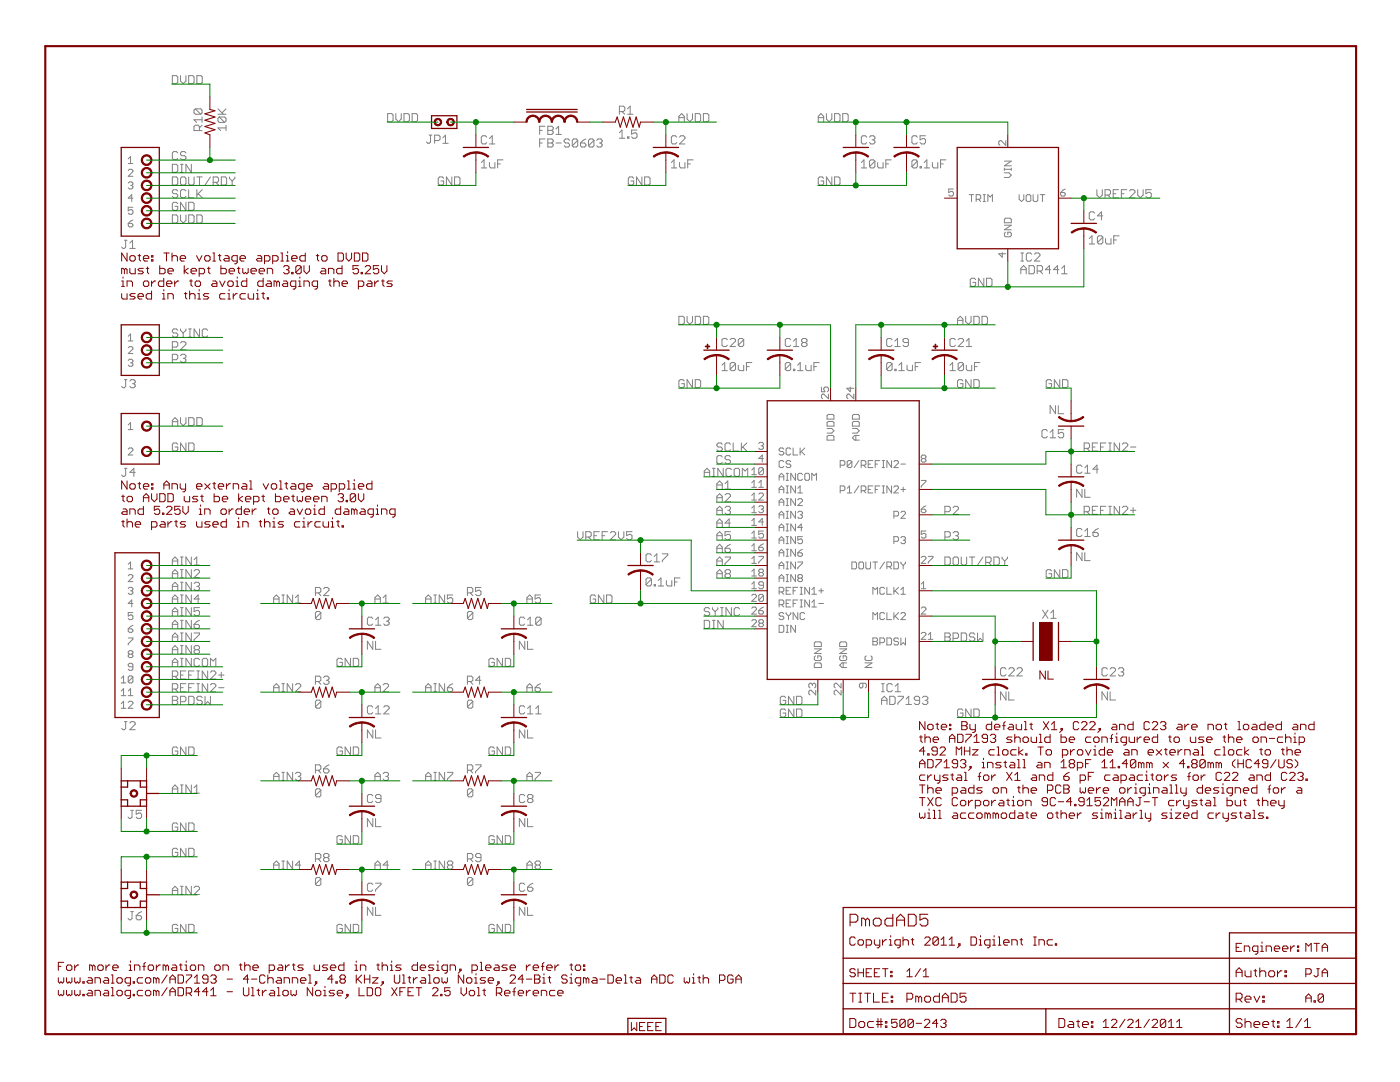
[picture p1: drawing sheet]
<svg xmlns="http://www.w3.org/2000/svg" width="279mm" height="216mm" viewBox="0 0 279 216" stroke-linecap="round" stroke-linejoin="round" font-family="sans-serif">
<g fill="#808080" stroke="#808080" stroke-width=".2">
<path d="M107.7 27.7v1.6z"/>
<path d="M107.7 27.7h1.1z"/>
<path d="M107.7 28.5h.5z"/>
<path d="M109.3 27.7v1.6z"/>
<path d="M109.3 27.7h.8z"/>
<path d="M110.1 27.7l.3 .3z"/>
<path d="M110.4 28v.3z"/>
<path d="M110.1 28.5l.3-.2z"/>
<path d="M110.1 28.5l.3 .3z"/>
<path d="M110.4 28.8v.3z"/>
<path d="M110.1 29.3l.3-.2z"/>
<path d="M109.3 29.3h.8z"/>
<path d="M109.3 28.5h.8z"/>
<path d="M111 28.5h1z"/>
<path d="M113.4 27.7l.3 .3z"/>
<path d="M112.8 27.7h.6z"/>
<path d="M112.8 27.7l-.2 .3z"/>
<path d="M112.6 28v.3z"/>
<path d="M112.6 28.3l.2 .2z"/>
<path d="M112.8 28.5h.6z"/>
<path d="M113.4 28.5l.3 .3z"/>
<path d="M113.7 28.8v.3z"/>
<path d="M113.4 29.3l.3-.2z"/>
<path d="M112.8 29.3h.6z"/>
<path d="M112.6 29.1l.2 .2z"/>
<path d="M114.2 28v1.1z"/>
<path d="M114.5 27.7l-.3 .3z"/>
<path d="M114.5 27.7h.5z"/>
<path d="M115 27.7l.3 .3z"/>
<path d="M115.3 28v1.1z"/>
<path d="M115 29.3l.3-.2z"/>
<path d="M114.5 29.3h.5z"/>
<path d="M114.2 29.1l.3 .2z"/>
<path d="M115.3 28l-1.1 1.1z"/>
<path d="M116.4 28l.5-.3z"/>
<path d="M116.4 28l-.6 .5z"/>
<path d="M115.8 28.5v.6z"/>
<path d="M115.8 29.1l.3 .2z"/>
<path d="M116.1 29.3h.5z"/>
<path d="M116.6 29.3l.3-.2z"/>
<path d="M116.9 28.8v.3z"/>
<path d="M116.6 28.5l.3 .3z"/>
<path d="M115.8 28.5h.8z"/>
<path d="M117.5 28v1.1z"/>
<path d="M117.5 28l.2-.3z"/>
<path d="M117.7 27.7h.6z"/>
<path d="M118.3 27.7l.2 .3z"/>
<path d="M118.5 28v1.1z"/>
<path d="M118.5 29.1l-.2 .2z"/>
<path d="M117.7 29.3h.6z"/>
<path d="M117.5 29.1l.2 .2z"/>
<path d="M117.5 29.1l1-1.1z"/>
<path d="M119.1 28l.3-.3z"/>
<path d="M119.4 27.7h.5z"/>
<path d="M119.9 27.7l.3 .3z"/>
<path d="M120.2 28v.3z"/>
<path d="M120.2 28.3l-.3 .2z"/>
<path d="M119.6 28.5h.3z"/>
<path d="M119.9 28.5l.3 .3z"/>
<path d="M120.2 28.8v.3z"/>
<path d="M120.2 29.1l-.3 .2z"/>
<path d="M119.4 29.3h.5z"/>
<path d="M119.1 29.1l.3 .2z"/>
<path d="M96.1 32.4l.5-.5z"/>
<path d="M96.6 31.9v1.6z"/>
<path d="M96.1 33.5h1z"/>
<path d="M97.7 32.4v.9z"/>
<path d="M97.7 33.3l.3 .2z"/>
<path d="M98 33.5h.8z"/>
<path d="M98.8 32.4v1.1z"/>
<path d="M99.3 31.9v1.6z"/>
<path d="M99.3 31.9h1.1z"/>
<path d="M99.3 32.7h.6z"/>
<path d="M134 32.4l.5-.5z"/>
<path d="M134.5 31.9v1.6z"/>
<path d="M134 33.5h1.1z"/>
<path d="M135.6 32.4v.9z"/>
<path d="M135.6 33.3l.3 .2z"/>
<path d="M135.9 33.5h.8z"/>
<path d="M136.7 32.4v1.1z"/>
<path d="M137.2 31.9v1.6z"/>
<path d="M137.2 31.9h1.1z"/>
<path d="M137.2 32.7h.6z"/>
<path d="M124.1 26l-.5 .5z"/>
<path d="M124.1 26v1.6z"/>
<path d="M123.6 27.6h1.1z"/>
<path d="M125.2 27.3v.3z"/>
<path d="M125.2 27.3h.3z"/>
<path d="M125.5 27.3v.3z"/>
<path d="M125.2 27.6h.3z"/>
<path d="M126 26h1.1z"/>
<path d="M126 26v.8z"/>
<path d="M126 26.8l.6-.3z"/>
<path d="M126.6 26.5h.3z"/>
<path d="M126.9 26.5l.2 .3z"/>
<path d="M127.1 26.8v.5z"/>
<path d="M127.1 27.3l-.2 .3z"/>
<path d="M126.3 27.6h.6z"/>
<path d="M126 27.3l.3 .3z"/>
<path d="M171.9 32.4l.5-.5z"/>
<path d="M172.4 31.9v1.6z"/>
<path d="M171.9 33.5h1.1z"/>
<path d="M173.5 32.2v1.1z"/>
<path d="M173.5 32.2l.3-.3z"/>
<path d="M173.8 31.9h.5z"/>
<path d="M174.3 31.9l.3 .3z"/>
<path d="M174.6 32.2v1.1z"/>
<path d="M174.3 33.5l.3-.2z"/>
<path d="M173.8 33.5h.5z"/>
<path d="M173.5 33.3l.3 .2z"/>
<path d="M173.5 33.3l1.1-1.1z"/>
<path d="M175.2 32.4v.9z"/>
<path d="M175.2 33.3l.2 .2z"/>
<path d="M175.4 33.5h.8z"/>
<path d="M176.2 32.4v1.1z"/>
<path d="M176.8 31.9v1.6z"/>
<path d="M176.8 31.9h1.1z"/>
<path d="M176.8 32.7h.5z"/>
<path d="M217.4 47.6l.5-.5z"/>
<path d="M217.9 47.1v1.6z"/>
<path d="M217.4 48.7h1.1z"/>
<path d="M219 47.3v1.1z"/>
<path d="M219 47.3l.3-.2z"/>
<path d="M219.3 47.1h.5z"/>
<path d="M219.8 47.1l.3 .2z"/>
<path d="M220.1 47.3v1.1z"/>
<path d="M220.1 48.4l-.3 .3z"/>
<path d="M219.3 48.7h.5z"/>
<path d="M219 48.4l.3 .3z"/>
<path d="M219 48.4l1.1-1.1z"/>
<path d="M220.6 47.6v.8z"/>
<path d="M220.6 48.4l.3 .3z"/>
<path d="M220.9 48.7h.8z"/>
<path d="M221.7 47.6v1.1z"/>
<path d="M222.3 47.1v1.6z"/>
<path d="M222.3 47.1h1.1z"/>
<path d="M222.3 47.9h.5z"/>
<path d="M182 32.2v1.1z"/>
<path d="M182 32.2l.3-.3z"/>
<path d="M182.3 31.9h.5z"/>
<path d="M182.8 31.9l.3 .3z"/>
<path d="M183.1 32.2v1.1z"/>
<path d="M183.1 33.3l-.3 .2z"/>
<path d="M182.3 33.5h.5z"/>
<path d="M182 33.3l.3 .2z"/>
<path d="M182 33.3l1.1-1.1z"/>
<path d="M183.6 33.3v.2z"/>
<path d="M183.6 33.3h.3z"/>
<path d="M183.9 33.3v.2z"/>
<path d="M183.6 33.5h.3z"/>
<path d="M184.4 32.4l.6-.5z"/>
<path d="M185 31.9v1.6z"/>
<path d="M184.4 33.5h1.1z"/>
<path d="M186.1 32.4v.9z"/>
<path d="M186.1 33.3l.3 .2z"/>
<path d="M186.4 33.5h.8z"/>
<path d="M187.2 32.4v1.1z"/>
<path d="M187.7 31.9v1.6z"/>
<path d="M187.7 31.9h1.1z"/>
<path d="M187.7 32.7h.5z"/>
<path d="M62.9 122.3v1.1z"/>
<path d="M62.9 122.3l.3-.3z"/>
<path d="M63.2 122h.6z"/>
<path d="M63.8 122l.2 .3z"/>
<path d="M64 122.3v1.1z"/>
<path d="M64 123.4l-.2 .2z"/>
<path d="M63.2 123.6h.6z"/>
<path d="M62.9 123.4l.3 .2z"/>
<path d="M64 122.3l-1.1 1.1z"/>
<path d="M62.9 140v1.1z"/>
<path d="M62.9 140l.3-.3z"/>
<path d="M63.2 139.7h.6z"/>
<path d="M63.8 139.7l.2 .3z"/>
<path d="M64 140v1.1z"/>
<path d="M63.8 141.3l.2-.2z"/>
<path d="M63.2 141.3h.6z"/>
<path d="M62.9 141.1l.3 .2z"/>
<path d="M62.9 141.1l1.1-1.1z"/>
<path d="M93.3 140v1.1z"/>
<path d="M93.6 139.7l-.3 .3z"/>
<path d="M93.6 139.7h.5z"/>
<path d="M94.1 139.7l.3 .3z"/>
<path d="M94.4 140v1.1z"/>
<path d="M94.1 141.3l.3-.2z"/>
<path d="M93.6 141.3h.5z"/>
<path d="M93.3 141.1l.3 .2z"/>
<path d="M93.3 141.1l1.1-1.1z"/>
<path d="M93.3 122.3v1.1z"/>
<path d="M93.3 122.3l.3-.3z"/>
<path d="M93.6 122h.5z"/>
<path d="M94.1 122l.3 .3z"/>
<path d="M94.4 122.3v1.1z"/>
<path d="M94.1 123.6l.3-.2z"/>
<path d="M93.6 123.6h.5z"/>
<path d="M93.3 123.4l.3 .2z"/>
<path d="M93.3 123.4l1.1-1.1z"/>
<path d="M62.9 157.7v1z"/>
<path d="M63.2 157.4l-.3 .3z"/>
<path d="M63.2 157.4h.6z"/>
<path d="M63.8 157.4l.2 .3z"/>
<path d="M64 157.7v1z"/>
<path d="M63.8 159l.2-.3z"/>
<path d="M63.2 159h.6z"/>
<path d="M62.9 158.7l.3 .3z"/>
<path d="M62.9 158.7l1.1-1z"/>
<path d="M93.3 157.7v1z"/>
<path d="M93.3 157.7l.3-.3z"/>
<path d="M93.6 157.4h.5z"/>
<path d="M94.1 157.4l.3 .3z"/>
<path d="M94.4 157.7v1z"/>
<path d="M94.1 159l.3-.3z"/>
<path d="M93.6 159h.5z"/>
<path d="M93.3 158.7l.3 .3z"/>
<path d="M93.3 158.7l1.1-1z"/>
<path d="M62.9 175.4v1z"/>
<path d="M62.9 175.4l.3-.3z"/>
<path d="M63.2 175.1h.6z"/>
<path d="M63.8 175.1l.2 .3z"/>
<path d="M64 175.4v1z"/>
<path d="M63.8 176.7l.2-.3z"/>
<path d="M63.2 176.7h.6z"/>
<path d="M62.9 176.4l.3 .3z"/>
<path d="M64 175.4l-1.1 1z"/>
<path d="M93.3 175.4v1z"/>
<path d="M93.3 175.4l.3-.3z"/>
<path d="M93.6 175.1h.5z"/>
<path d="M94.1 175.1l.3 .3z"/>
<path d="M94.4 175.4v1z"/>
<path d="M94.1 176.7l.3-.3z"/>
<path d="M93.6 176.7h.5z"/>
<path d="M93.3 176.4l.3 .3z"/>
<path d="M93.3 176.4l1.1-1z"/>
<path d="M103.7 181v1.6z"/>
<path d="M103.7 181l1 1.6z"/>
<path d="M104.7 181v1.6z"/>
<path d="M105.3 181v1.6z"/>
<path d="M105.3 182.6h1.1z"/>
<path d="M73.3 181v1.6z"/>
<path d="M73.3 181l1.1 1.6z"/>
<path d="M74.4 181v1.6z"/>
<path d="M75 181v1.6z"/>
<path d="M75 182.6h1z"/>
<path d="M103.7 163.3v1.7z"/>
<path d="M103.7 163.3l1 1.7z"/>
<path d="M104.7 163.3v1.7z"/>
<path d="M105.3 163.3v1.7z"/>
<path d="M105.3 165h1.1z"/>
<path d="M73.3 163.3v1.7z"/>
<path d="M73.3 163.3l1.1 1.7z"/>
<path d="M74.4 163.3v1.7z"/>
<path d="M75 163.3v1.7z"/>
<path d="M75 165h1z"/>
<path d="M103.7 128v1.6z"/>
<path d="M103.7 128l1 1.6z"/>
<path d="M104.7 128v1.6z"/>
<path d="M105.3 128v1.6z"/>
<path d="M105.3 129.6h1.1z"/>
<path d="M103.7 145.6v1.7z"/>
<path d="M103.7 145.6l1 1.7z"/>
<path d="M104.7 145.6v1.7z"/>
<path d="M105.3 145.6v1.7z"/>
<path d="M105.3 147.3h1.1z"/>
<path d="M73.3 145.6v1.7z"/>
<path d="M73.3 145.6l1.1 1.7z"/>
<path d="M74.4 145.6v1.7z"/>
<path d="M75 145.6v1.7z"/>
<path d="M75 147.3h1z"/>
<path d="M73.3 128v1.6z"/>
<path d="M73.3 128l1.1 1.6z"/>
<path d="M74.4 128v1.6z"/>
<path d="M75 128v1.6z"/>
<path d="M75 129.6h1z"/>
<path d="M214.9 97.6v1.6z"/>
<path d="M214.9 97.6l1 1.6z"/>
<path d="M215.9 97.6v1.6z"/>
<path d="M216.5 97.6v1.6z"/>
<path d="M216.5 99.2h1.1z"/>
<path d="M209.6 80.9v1.6z"/>
<path d="M209.6 80.9l1.1 1.6z"/>
<path d="M210.7 80.9v1.6z"/>
<path d="M211.2 80.9v1.6z"/>
<path d="M211.2 82.5h1.1z"/>
<path d="M214.9 110.3v1.6z"/>
<path d="M214.9 110.3l1 1.6z"/>
<path d="M215.9 110.3v1.6z"/>
<path d="M216.5 110.3v1.6z"/>
<path d="M216.5 111.9h1.1z"/>
<path d="M128.9 115.6v1z"/>
<path d="M128.9 115.6l.3-.3z"/>
<path d="M129.2 115.3h.5z"/>
<path d="M129.7 115.3l.3 .3z"/>
<path d="M130 115.6v1z"/>
<path d="M130 116.6l-.3 .3z"/>
<path d="M129.2 116.9h.5z"/>
<path d="M128.9 116.6l.3 .3z"/>
<path d="M128.9 116.6l1.1-1z"/>
<path d="M130.6 116.6v.3z"/>
<path d="M130.6 116.6h.2z"/>
<path d="M130.8 116.6v.3z"/>
<path d="M130.6 116.9h.2z"/>
<path d="M131.4 115.8l.5-.5z"/>
<path d="M131.9 115.3v1.6z"/>
<path d="M131.4 116.9h1z"/>
<path d="M133 115.8v.8z"/>
<path d="M133 116.6l.3 .3z"/>
<path d="M133.3 116.9h.8z"/>
<path d="M134.1 115.8v1.1z"/>
<path d="M134.6 115.3v1.6z"/>
<path d="M134.6 115.3h1.1z"/>
<path d="M134.6 116.1h.6z"/>
<path d="M43.5 25.5l.5 .6z"/>
<path d="M43.5 25.5h1.6z"/>
<path d="M45.1 25v1.1z"/>
<path d="M43.8 24.4h1z"/>
<path d="M43.5 24.2l.3 .2z"/>
<path d="M43.5 23.6v.6z"/>
<path d="M43.8 23.3l-.3 .3z"/>
<path d="M43.8 23.3h1z"/>
<path d="M44.8 23.3l.3 .3z"/>
<path d="M45.1 23.6v.6z"/>
<path d="M45.1 24.2l-.3 .2z"/>
<path d="M43.8 23.3l1 1.1z"/>
<path d="M43.5 22.8h1.6z"/>
<path d="M43.5 21.7l1.1 1.1z"/>
<path d="M44.3 22.5l.8-.8z"/>
<path d="M156.7 72.6v1.1z"/>
<path d="M156.7 72.6l.3-.3z"/>
<path d="M157 72.3h.5z"/>
<path d="M157.5 72.3l.3 .3z"/>
<path d="M157.8 72.6v1.1z"/>
<path d="M157.8 73.7l-.3 .3z"/>
<path d="M157 74h.5z"/>
<path d="M156.7 73.7l.3 .3z"/>
<path d="M156.7 73.7l1.1-1.1z"/>
<path d="M158.3 73.7v.3z"/>
<path d="M158.3 73.7h.3z"/>
<path d="M158.6 73.7v.3z"/>
<path d="M158.3 74h.3z"/>
<path d="M159.2 72.9l.5-.6z"/>
<path d="M159.7 72.3v1.7z"/>
<path d="M159.2 74h1.1z"/>
<path d="M160.8 72.9v.8z"/>
<path d="M160.8 73.7l.3 .3z"/>
<path d="M161.1 74h.8z"/>
<path d="M161.9 72.9v1.1z"/>
<path d="M162.4 72.3v1.7z"/>
<path d="M162.4 72.3h1.1z"/>
<path d="M162.4 73.2h.6z"/>
<path d="M177 72.6v1.1z"/>
<path d="M177 72.6l.2-.3z"/>
<path d="M177.2 72.3h.6z"/>
<path d="M177.8 72.3l.2 .3z"/>
<path d="M178 72.6v1.1z"/>
<path d="M178 73.7l-.2 .3z"/>
<path d="M177.2 74h.6z"/>
<path d="M177 73.7l.2 .3z"/>
<path d="M177 73.7l1-1.1z"/>
<path d="M178.6 73.7v.3z"/>
<path d="M178.6 73.7h.2z"/>
<path d="M178.8 73.7v.3z"/>
<path d="M178.6 74h.2z"/>
<path d="M179.4 72.9l.5-.6z"/>
<path d="M179.9 72.3v1.7z"/>
<path d="M179.4 74h1.1z"/>
<path d="M181 72.9v.8z"/>
<path d="M181 73.7l.3 .3z"/>
<path d="M181.3 74h.8z"/>
<path d="M182.1 72.9v1.1z"/>
<path d="M182.6 72.3v1.7z"/>
<path d="M182.6 72.3h1.1z"/>
<path d="M182.6 73.2h.6z"/>
<path d="M144.1 72.9l.5-.6z"/>
<path d="M144.6 72.3v1.7z"/>
<path d="M144.1 74h1.1z"/>
<path d="M145.7 72.6v1.1z"/>
<path d="M145.7 72.6l.3-.3z"/>
<path d="M146 72.3h.5z"/>
<path d="M146.5 72.3l.3 .3z"/>
<path d="M146.8 72.6v1.1z"/>
<path d="M146.8 73.7l-.3 .3z"/>
<path d="M146 74h.5z"/>
<path d="M145.7 73.7l.3 .3z"/>
<path d="M146.8 72.6l-1.1 1.1z"/>
<path d="M147.3 72.9v.8z"/>
<path d="M147.3 73.7l.3 .3z"/>
<path d="M147.6 74h.8z"/>
<path d="M148.4 72.9v1.1z"/>
<path d="M149 72.3v1.7z"/>
<path d="M149 72.3h1.1z"/>
<path d="M149 73.2h.5z"/>
<path d="M189.6 72.9l.5-.6z"/>
<path d="M190.1 72.3v1.7z"/>
<path d="M189.6 74h1.1z"/>
<path d="M191.2 72.6v1.1z"/>
<path d="M191.2 72.6l.3-.3z"/>
<path d="M191.5 72.3h.5z"/>
<path d="M192 72.3l.3 .3z"/>
<path d="M192.3 72.6v1.1z"/>
<path d="M192.3 73.7l-.3 .3z"/>
<path d="M191.5 74h.5z"/>
<path d="M191.2 73.7l.3 .3z"/>
<path d="M191.2 73.7l1.1-1.1z"/>
<path d="M192.8 72.9v.8z"/>
<path d="M192.8 73.7l.3 .3z"/>
<path d="M193.1 74h.8z"/>
<path d="M193.9 72.9v1.1z"/>
<path d="M194.5 72.3v1.7z"/>
<path d="M194.5 72.3h1.1z"/>
<path d="M194.5 73.2h.5z"/>
<path d="M199.7 138v1.7z"/>
<path d="M199.7 138l1.1 1.7z"/>
<path d="M200.8 138v1.7z"/>
<path d="M201.3 138v1.7z"/>
<path d="M201.3 139.7h1.1z"/>
<path d="M219.9 138v1.7z"/>
<path d="M219.9 138l1.1 1.7z"/>
<path d="M221 138v1.7z"/>
<path d="M221.6 138v1.7z"/>
<path d="M221.6 139.7h1z"/>
<path d="M25.6 31.7l.5-.5z"/>
<path d="M26.1 31.2v1.4z"/>
<path d="M25.6 32.6h.9z"/>
<path d="M25.6 35.2h.9z"/>
<path d="M25.6 35.2l.9-1z"/>
<path d="M26.5 34v.2z"/>
<path d="M26.3 33.8l.2 .2z"/>
<path d="M25.8 33.8h.5z"/>
<path d="M25.8 33.8l-.2 .2z"/>
<path d="M25.6 36.5l.2-.2z"/>
<path d="M25.8 36.3h.5z"/>
<path d="M26.3 36.3l.2 .2z"/>
<path d="M26.5 36.5v.3z"/>
<path d="M26.5 36.8l-.2 .2z"/>
<path d="M26.1 37h.2z"/>
<path d="M26.3 37l.2 .2z"/>
<path d="M26.5 37.2v.3z"/>
<path d="M26.5 37.5l-.2 .2z"/>
<path d="M25.8 37.7h.5z"/>
<path d="M25.6 37.5l.2 .2z"/>
<path d="M26.3 38.8v1.4z"/>
<path d="M26.3 38.8l-.7 .7z"/>
<path d="M25.6 39.5h.9z"/>
<path d="M25.6 41.4h.9z"/>
<path d="M25.6 41.4v.7z"/>
<path d="M25.6 42.1l.5-.3z"/>
<path d="M26.1 41.8h.2z"/>
<path d="M26.3 41.8l.2 .3z"/>
<path d="M26.5 42.1v.4z"/>
<path d="M26.5 42.5l-.2 .3z"/>
<path d="M25.8 42.8h.5z"/>
<path d="M25.6 42.5l.2 .3z"/>
<path d="M26.1 44.1l.4-.2z"/>
<path d="M25.6 44.6l.5-.5z"/>
<path d="M25.6 44.6v.4z"/>
<path d="M25.6 45l.2 .3z"/>
<path d="M25.8 45.3h.5z"/>
<path d="M26.3 45.3l.2-.3z"/>
<path d="M26.5 44.8v.2z"/>
<path d="M26.3 44.6l.2 .2z"/>
<path d="M25.6 44.6h.7z"/>
<path d="M24.3 49.3l.3 .3z"/>
<path d="M24.6 49.6h.2z"/>
<path d="M25.1 49.3l-.3 .3z"/>
<path d="M25.1 47.9v1.4z"/>
<path d="M24.8 47.9h.6z"/>
<path d="M25.9 48.5l.6-.6z"/>
<path d="M26.5 47.9v1.7z"/>
<path d="M25.9 49.6h1.1z"/>
<path d="M168 133.2h1z"/>
<path d="M167.6 132.7l.4 .5z"/>
<path d="M167.6 132.7l.4-.4z"/>
<path d="M168 132.3h1z"/>
<path d="M168.3 132.3v.9z"/>
<path d="M167.8 130.9l-.2 .2z"/>
<path d="M167.6 131.1v.5z"/>
<path d="M167.6 131.6l.2 .2z"/>
<path d="M167.8 131.8h.9z"/>
<path d="M168.7 131.8l.3-.2z"/>
<path d="M169 131.1v.5z"/>
<path d="M168.7 130.9l.3 .2z"/>
<path d="M168.3 130.9h.4z"/>
<path d="M168.3 130.9v.4z"/>
<path d="M167.6 130.4h1.4z"/>
<path d="M167.6 130.4l1.4-.9z"/>
<path d="M167.6 129.5h1.4z"/>
<path d="M167.6 129h1.4z"/>
<path d="M169 128.3v.7z"/>
<path d="M168.7 128.1l.3 .2z"/>
<path d="M167.8 128.1h.9z"/>
<path d="M167.6 128.3l.2-.2z"/>
<path d="M167.6 128.3v.7z"/>
<path d="M167.9 137.7v1z"/>
<path d="M166.9 137.7l1 1z"/>
<path d="M166.7 137.7h.2z"/>
<path d="M166.7 137.7l-.2 .3z"/>
<path d="M166.5 138v.4z"/>
<path d="M166.5 138.4l.2 .3z"/>
<path d="M167.9 136.3v1z"/>
<path d="M166.9 136.3l1 1z"/>
<path d="M166.7 136.3h.2z"/>
<path d="M166.5 136.6l.2-.3z"/>
<path d="M166.5 136.6v.4z"/>
<path d="M166.5 137l.2 .3z"/>
<path d="M162.5 133.2h1.4z"/>
<path d="M163.9 132.5v.7z"/>
<path d="M163.7 132.3l.2 .2z"/>
<path d="M162.8 132.3h.9z"/>
<path d="M162.5 132.5l.3-.2z"/>
<path d="M162.5 132.5v.7z"/>
<path d="M162.8 130.9l-.3 .2z"/>
<path d="M162.5 131.1v.5z"/>
<path d="M162.5 131.6l.3 .2z"/>
<path d="M162.8 131.8h.9z"/>
<path d="M163.7 131.8l.2-.2z"/>
<path d="M163.9 131.1v.5z"/>
<path d="M163.7 130.9l.2 .2z"/>
<path d="M163.2 130.9h.5z"/>
<path d="M163.2 130.9v.4z"/>
<path d="M162.5 130.4h1.4z"/>
<path d="M162.5 130.4l1.4-.9z"/>
<path d="M162.5 129.5h1.4z"/>
<path d="M162.5 129h1.4z"/>
<path d="M163.9 128.3v.7z"/>
<path d="M163.7 128.1l.2 .2z"/>
<path d="M162.8 128.1h.9z"/>
<path d="M162.8 128.1l-.3 .2z"/>
<path d="M162.5 128.3v.7z"/>
<path d="M162.8 137.7v1z"/>
<path d="M161.9 137.7l.9 1z"/>
<path d="M161.6 137.7h.3z"/>
<path d="M161.6 137.7l-.2 .3z"/>
<path d="M161.4 138v.4z"/>
<path d="M161.4 138.4l.2 .3z"/>
<path d="M161.4 137l.2 .3z"/>
<path d="M161.4 136.6v.4z"/>
<path d="M161.4 136.6l.2-.3z"/>
<path d="M161.6 136.3h.3z"/>
<path d="M161.9 136.3l.2 .3z"/>
<path d="M162.1 136.6v.2z"/>
<path d="M162.1 136.6l.2-.3z"/>
<path d="M162.3 136.3h.3z"/>
<path d="M162.6 136.3l.2 .3z"/>
<path d="M162.8 136.6v.4z"/>
<path d="M162.8 137l-.2 .3z"/>
<path d="M172.6 133.2h1.4z"/>
<path d="M172.6 133.2l1.4-.9z"/>
<path d="M172.6 132.3h1.4z"/>
<path d="M172.9 130.9l-.3 .2z"/>
<path d="M172.6 131.1v.5z"/>
<path d="M172.6 131.6l.3 .2z"/>
<path d="M172.9 131.8h.9z"/>
<path d="M173.8 131.8l.2-.2z"/>
<path d="M174 131.1v.5z"/>
<path d="M173.8 130.9l.2 .2z"/>
<path d="M172.7 137.3l.2-.3z"/>
<path d="M172.9 136.6v.4z"/>
<path d="M172.7 136.3l.2 .3z"/>
<path d="M171.7 136.3h1z"/>
<path d="M171.5 136.6l.2-.3z"/>
<path d="M171.5 136.6v.4z"/>
<path d="M171.5 137l.2 .3z"/>
<path d="M171.7 137.3h.3z"/>
<path d="M172 137.3l.2-.3z"/>
<path d="M172.2 136.3v.7z"/>
<path d="M174.2 127.3v1.4z"/>
<path d="M174.2 127.3h.7z"/>
<path d="M174.9 127.3l.2 .2z"/>
<path d="M175.1 127.5v.3z"/>
<path d="M175.1 127.8l-.2 .2z"/>
<path d="M174.9 128l.2 .2z"/>
<path d="M175.1 128.2v.3z"/>
<path d="M174.9 128.7l.2-.2z"/>
<path d="M174.2 128.7h.7z"/>
<path d="M174.2 128h.7z"/>
<path d="M175.6 127.3v1.4z"/>
<path d="M175.6 127.3h.7z"/>
<path d="M176.3 127.3l.2 .2z"/>
<path d="M176.5 127.5v.5z"/>
<path d="M176.5 128l-.2 .2z"/>
<path d="M175.6 128.2h.7z"/>
<path d="M177 127.3v1.4z"/>
<path d="M177 128.7h.7z"/>
<path d="M177.7 128.7l.2-.2z"/>
<path d="M177.9 127.5v1z"/>
<path d="M177.7 127.3l.2 .2z"/>
<path d="M177 127.3h.7z"/>
<path d="M179.1 127.3l.2 .2z"/>
<path d="M178.6 127.3h.5z"/>
<path d="M178.6 127.3l-.2 .2z"/>
<path d="M178.4 127.5v.3z"/>
<path d="M178.4 127.8l.2 .2z"/>
<path d="M178.6 128h.5z"/>
<path d="M179.1 128l.2 .2z"/>
<path d="M179.3 128.2v.3z"/>
<path d="M179.3 128.5l-.2 .2z"/>
<path d="M178.6 128.7h.5z"/>
<path d="M178.4 128.5l.2 .2z"/>
<path d="M179.8 127.3v1.4z"/>
<path d="M179.8 128.7l.5-.5z"/>
<path d="M180.3 128.2l.4 .5z"/>
<path d="M180.7 127.3v1.4z"/>
<path d="M183.9 127.6h.9z"/>
<path d="M183.9 127.6l.9-.9z"/>
<path d="M184.8 126.4v.3z"/>
<path d="M184.6 126.2l.2 .2z"/>
<path d="M184.1 126.2h.5z"/>
<path d="M184.1 126.2l-.2 .2z"/>
<path d="M185.3 126.7l.4-.5z"/>
<path d="M185.7 126.2v1.4z"/>
<path d="M185.3 127.6h.9z"/>
<path d="M170.6 87.8h.9z"/>
<path d="M170.1 87.4l.5 .4z"/>
<path d="M170.6 86.9l-.5 .5z"/>
<path d="M170.6 86.9h.9z"/>
<path d="M170.8 86.9v.9z"/>
<path d="M170.1 86.4h.9z"/>
<path d="M171 86.4l.5-.4z"/>
<path d="M171 85.5l.5 .5z"/>
<path d="M170.1 85.5h.9z"/>
<path d="M170.1 85h1.4z"/>
<path d="M171.5 84.3v.7z"/>
<path d="M171.3 84.1l.2 .2z"/>
<path d="M170.3 84.1h1z"/>
<path d="M170.3 84.1l-.2 .2z"/>
<path d="M170.1 84.3v.7z"/>
<path d="M170.1 83.6h1.4z"/>
<path d="M171.5 82.9v.7z"/>
<path d="M171.3 82.7l.2 .2z"/>
<path d="M170.3 82.7h1z"/>
<path d="M170.3 82.7l-.2 .2z"/>
<path d="M170.1 82.9v.7z"/>
<path d="M170.4 78.6v1z"/>
<path d="M169.5 78.6l.9 1z"/>
<path d="M169.2 78.6h.3z"/>
<path d="M169 78.9l.2-.3z"/>
<path d="M169 78.9v.4z"/>
<path d="M169 79.3l.2 .3z"/>
<path d="M169 77.5h1.4z"/>
<path d="M169 77.5l.7 .7z"/>
<path d="M169.7 77.2v1z"/>
<path d="M165.1 87.8h1.3z"/>
<path d="M166.4 87.1v.7z"/>
<path d="M166.2 86.9l.2 .2z"/>
<path d="M165.3 86.9h.9z"/>
<path d="M165.3 86.9l-.2 .2z"/>
<path d="M165.1 87.1v.7z"/>
<path d="M165.1 86.4h.9z"/>
<path d="M166.4 86l-.4 .4z"/>
<path d="M166 85.5l.4 .5z"/>
<path d="M165.1 85.5h.9z"/>
<path d="M165.1 85h1.3z"/>
<path d="M166.4 84.3v.7z"/>
<path d="M166.2 84.1l.2 .2z"/>
<path d="M165.3 84.1h.9z"/>
<path d="M165.3 84.1l-.2 .2z"/>
<path d="M165.1 84.3v.7z"/>
<path d="M165.1 83.6h1.3z"/>
<path d="M166.4 82.9v.7z"/>
<path d="M166.2 82.7l.2 .2z"/>
<path d="M165.3 82.7h.9z"/>
<path d="M165.3 82.7l-.2 .2z"/>
<path d="M165.1 82.9v.7z"/>
<path d="M165.3 78.6v1z"/>
<path d="M164.4 78.6l.9 1z"/>
<path d="M164.2 78.6h.2z"/>
<path d="M163.9 78.9l.3-.3z"/>
<path d="M163.9 78.9v.4z"/>
<path d="M163.9 79.3l.3 .3z"/>
<path d="M163.9 77.2v1z"/>
<path d="M163.9 78.2h.7z"/>
<path d="M164.4 77.7l.2 .5z"/>
<path d="M164.4 77.5v.2z"/>
<path d="M164.4 77.5l.2-.3z"/>
<path d="M164.6 77.2h.5z"/>
<path d="M165.1 77.2l.2 .3z"/>
<path d="M165.3 77.5v.4z"/>
<path d="M165.3 77.9l-.2 .3z"/>
<path d="M156.2 91.9l.2 .2z"/>
<path d="M155.7 91.9h.5z"/>
<path d="M155.7 91.9l-.2 .2z"/>
<path d="M155.5 92.1v1z"/>
<path d="M155.5 93.1l.2 .2z"/>
<path d="M155.7 93.3h.5z"/>
<path d="M156.4 93.1l-.2 .2z"/>
<path d="M157.6 91.9l.2 .2z"/>
<path d="M157.1 91.9h.5z"/>
<path d="M157.1 91.9l-.2 .2z"/>
<path d="M156.9 92.1v.3z"/>
<path d="M156.9 92.4l.2 .2z"/>
<path d="M157.1 92.6h.5z"/>
<path d="M157.6 92.6l.2 .2z"/>
<path d="M157.8 92.8v.3z"/>
<path d="M157.8 93.1l-.2 .2z"/>
<path d="M157.1 93.3h.5z"/>
<path d="M156.9 93.1l.2 .2z"/>
<path d="M152.1 90.8v1.4z"/>
<path d="M152.1 90.8l-.7 .7z"/>
<path d="M151.4 91.5h1z"/>
<path d="M155.5 94.9v.9z"/>
<path d="M155.5 94.9l.5-.5z"/>
<path d="M156 94.4l.4 .5z"/>
<path d="M156.4 94.9v.9z"/>
<path d="M155.5 95.1h.9z"/>
<path d="M156.9 95.8h.5z"/>
<path d="M157.1 94.4v1.4z"/>
<path d="M156.9 94.4h.5z"/>
<path d="M157.8 94.4v1.4z"/>
<path d="M157.8 94.4l.9 1.4z"/>
<path d="M158.7 94.4v1.4z"/>
<path d="M159.9 94.4l.2 .3z"/>
<path d="M159.4 94.4h.5z"/>
<path d="M159.4 94.4l-.2 .3z"/>
<path d="M159.2 94.7v.9z"/>
<path d="M159.2 95.6l.2 .2z"/>
<path d="M159.4 95.8h.5z"/>
<path d="M159.9 95.8l.2-.2z"/>
<path d="M160.8 94.4h.5z"/>
<path d="M160.8 94.4l-.2 .3z"/>
<path d="M160.6 94.7v.9z"/>
<path d="M160.6 95.6l.2 .2z"/>
<path d="M160.8 95.8h.5z"/>
<path d="M161.5 95.6l-.2 .2z"/>
<path d="M161.5 94.7v.9z"/>
<path d="M161.3 94.4l.2 .3z"/>
<path d="M162 94.4v1.4z"/>
<path d="M162 94.4l.5 .5z"/>
<path d="M162.5 94.9l.4-.5z"/>
<path d="M162.9 94.4v1.4z"/>
<path d="M150 93.8l.5-.5z"/>
<path d="M150.5 93.3v1.4z"/>
<path d="M150 94.7h1z"/>
<path d="M151.4 93.6v.9z"/>
<path d="M151.7 93.3l-.3 .3z"/>
<path d="M151.7 93.3h.4z"/>
<path d="M152.1 93.3l.3 .3z"/>
<path d="M152.4 93.6v.9z"/>
<path d="M152.4 94.5l-.3 .2z"/>
<path d="M151.7 94.7h.4z"/>
<path d="M151.4 94.5l.3 .2z"/>
<path d="M152.4 93.6l-1 .9z"/>
<path d="M155.5 97.4v1z"/>
<path d="M155.5 97.4l.5-.4z"/>
<path d="M156 97l.4 .4z"/>
<path d="M156.4 97.4v1z"/>
<path d="M155.5 97.7h.9z"/>
<path d="M156.9 98.4h.5z"/>
<path d="M157.1 97v1.4z"/>
<path d="M156.9 97h.5z"/>
<path d="M157.8 97v1.4z"/>
<path d="M157.8 97l.9 1.4z"/>
<path d="M158.7 97v1.4z"/>
<path d="M159.2 97.4l.5-.4z"/>
<path d="M159.7 97v1.4z"/>
<path d="M159.2 98.4h.9z"/>
<path d="M150 96.3l.5-.4z"/>
<path d="M150.5 95.9v1.3z"/>
<path d="M150 97.2h1z"/>
<path d="M151.4 96.3l.5-.4z"/>
<path d="M151.9 95.9v1.3z"/>
<path d="M151.4 97.2h1z"/>
<path d="M155.5 100v.9z"/>
<path d="M155.5 100l.5-.5z"/>
<path d="M156 99.5l.4 .5z"/>
<path d="M156.4 100v.9z"/>
<path d="M155.5 100.2h.9z"/>
<path d="M156.9 100.9h.5z"/>
<path d="M157.1 99.5v1.4z"/>
<path d="M156.9 99.5h.5z"/>
<path d="M157.8 99.5v1.4z"/>
<path d="M157.8 99.5l.9 1.4z"/>
<path d="M158.7 99.5v1.4z"/>
<path d="M159.2 100.9h.9z"/>
<path d="M159.2 100.9l.9-.9z"/>
<path d="M160.1 99.7v.3z"/>
<path d="M159.9 99.5l.2 .2z"/>
<path d="M159.4 99.5h.5z"/>
<path d="M159.4 99.5l-.2 .2z"/>
<path d="M150 98.8l.5-.4z"/>
<path d="M150.5 98.4v1.4z"/>
<path d="M150 99.8h1z"/>
<path d="M151.4 99.8h1z"/>
<path d="M151.4 99.8l1-1z"/>
<path d="M152.4 98.6v.2z"/>
<path d="M152.1 98.4l.3 .2z"/>
<path d="M151.7 98.4h.4z"/>
<path d="M151.7 98.4l-.3 .2z"/>
<path d="M155.5 102.5v.9z"/>
<path d="M155.5 102.5l.5-.5z"/>
<path d="M156 102l.4 .5z"/>
<path d="M156.4 102.5v.9z"/>
<path d="M155.5 102.7h.9z"/>
<path d="M156.9 103.4h.5z"/>
<path d="M157.1 102v1.4z"/>
<path d="M156.9 102h.5z"/>
<path d="M157.8 102v1.4z"/>
<path d="M157.8 102l.9 1.4z"/>
<path d="M158.7 102v1.4z"/>
<path d="M159.2 102.3l.2-.3z"/>
<path d="M159.4 102h.5z"/>
<path d="M159.9 102l.2 .3z"/>
<path d="M160.1 102.3v.2z"/>
<path d="M160.1 102.5l-.2 .2z"/>
<path d="M159.7 102.7h.2z"/>
<path d="M159.9 102.7l.2 .3z"/>
<path d="M160.1 103v.2z"/>
<path d="M160.1 103.2l-.2 .2z"/>
<path d="M159.4 103.4h.5z"/>
<path d="M159.2 103.2l.2 .2z"/>
<path d="M150 101.4l.5-.5z"/>
<path d="M150.5 100.9v1.4z"/>
<path d="M150 102.3h1z"/>
<path d="M151.7 100.9l-.3 .3z"/>
<path d="M151.7 100.9h.4z"/>
<path d="M152.1 100.9l.3 .3z"/>
<path d="M152.4 101.2v.2z"/>
<path d="M152.4 101.4l-.3 .2z"/>
<path d="M151.9 101.6h.2z"/>
<path d="M152.1 101.6l.3 .2z"/>
<path d="M152.4 101.8v.3z"/>
<path d="M152.4 102.1l-.3 .2z"/>
<path d="M151.7 102.3h.4z"/>
<path d="M151.4 102.1l.3 .2z"/>
<path d="M156.2 89.4l.2 .2z"/>
<path d="M155.7 89.4h.5z"/>
<path d="M155.7 89.4l-.2 .2z"/>
<path d="M155.5 89.6v.3z"/>
<path d="M155.5 89.9l.2 .2z"/>
<path d="M155.7 90.1h.5z"/>
<path d="M156.2 90.1l.2 .2z"/>
<path d="M156.4 90.3v.3z"/>
<path d="M156.4 90.6l-.2 .2z"/>
<path d="M155.7 90.8h.5z"/>
<path d="M155.5 90.6l.2 .2z"/>
<path d="M157.6 89.4l.2 .2z"/>
<path d="M157.1 89.4h.5z"/>
<path d="M157.1 89.4l-.2 .2z"/>
<path d="M156.9 89.6v1z"/>
<path d="M156.9 90.6l.2 .2z"/>
<path d="M157.1 90.8h.5z"/>
<path d="M157.6 90.8l.2-.2z"/>
<path d="M158.3 89.4v1.4z"/>
<path d="M158.3 90.8h.9z"/>
<path d="M159.7 89.4v1.4z"/>
<path d="M160.6 89.4l-.9 .9z"/>
<path d="M159.9 90.1l.7 .7z"/>
<path d="M151.7 88.3l-.3 .2z"/>
<path d="M151.7 88.3h.4z"/>
<path d="M152.1 88.3l.3 .2z"/>
<path d="M152.4 88.5v.2z"/>
<path d="M152.4 88.7l-.3 .3z"/>
<path d="M151.9 89h.2z"/>
<path d="M152.1 89l.3 .2z"/>
<path d="M152.4 89.2v.2z"/>
<path d="M152.4 89.4l-.3 .3z"/>
<path d="M151.7 89.7h.4z"/>
<path d="M151.4 89.4l.3 .3z"/>
<path d="M155.5 105v.9z"/>
<path d="M155.5 105l.5-.4z"/>
<path d="M156 104.6l.4 .4z"/>
<path d="M156.4 105v.9z"/>
<path d="M155.5 105.2h.9z"/>
<path d="M156.9 105.9h.5z"/>
<path d="M157.1 104.6v1.3z"/>
<path d="M156.9 104.6h.5z"/>
<path d="M157.8 104.6v1.3z"/>
<path d="M157.8 104.6l.9 1.3z"/>
<path d="M158.7 104.6v1.3z"/>
<path d="M159.9 104.6v1.3z"/>
<path d="M159.2 105.2l.7-.6z"/>
<path d="M159.2 105.2h.9z"/>
<path d="M150 103.9l.5-.5z"/>
<path d="M150.5 103.4v1.4z"/>
<path d="M150 104.8h1z"/>
<path d="M152.1 103.4v1.4z"/>
<path d="M152.1 103.4l-.7 .7z"/>
<path d="M151.4 104.1h1z"/>
<path d="M155.5 107.5v1z"/>
<path d="M155.5 107.5l.5-.4z"/>
<path d="M156 107.1l.4 .4z"/>
<path d="M156.4 107.5v1z"/>
<path d="M155.5 107.8h.9z"/>
<path d="M156.9 108.5h.5z"/>
<path d="M157.1 107.1v1.4z"/>
<path d="M156.9 107.1h.5z"/>
<path d="M157.8 107.1v1.4z"/>
<path d="M157.8 107.1l.9 1.4z"/>
<path d="M158.7 107.1v1.4z"/>
<path d="M159.2 107.1h.9z"/>
<path d="M159.2 107.1v.7z"/>
<path d="M159.2 107.8l.5-.3z"/>
<path d="M159.7 107.5h.2z"/>
<path d="M159.9 107.5l.2 .3z"/>
<path d="M160.1 107.8v.4z"/>
<path d="M160.1 108.2l-.2 .3z"/>
<path d="M159.4 108.5h.5z"/>
<path d="M159.2 108.2l.2 .3z"/>
<path d="M150 106.4l.5-.4z"/>
<path d="M150.5 106v1.4z"/>
<path d="M150 107.4h1z"/>
<path d="M151.4 106h1z"/>
<path d="M151.4 106v.7z"/>
<path d="M151.4 106.7l.5-.3z"/>
<path d="M151.9 106.4h.2z"/>
<path d="M152.1 106.4l.3 .3z"/>
<path d="M152.4 106.7v.4z"/>
<path d="M152.4 107.1l-.3 .3z"/>
<path d="M151.7 107.4h.4z"/>
<path d="M151.4 107.1l.3 .3z"/>
<path d="M155.5 110.1v.9z"/>
<path d="M155.5 110.1l.5-.5z"/>
<path d="M156 109.6l.4 .5z"/>
<path d="M156.4 110.1v.9z"/>
<path d="M155.5 110.3h.9z"/>
<path d="M156.9 111h.5z"/>
<path d="M157.1 109.6v1.4z"/>
<path d="M156.9 109.6h.5z"/>
<path d="M157.8 109.6v1.4z"/>
<path d="M157.8 109.6l.9 1.4z"/>
<path d="M158.7 109.6v1.4z"/>
<path d="M159.7 109.8l.4-.2z"/>
<path d="M159.7 109.8l-.5 .5z"/>
<path d="M159.2 110.3v.5z"/>
<path d="M159.2 110.8l.2 .2z"/>
<path d="M159.4 111h.5z"/>
<path d="M159.9 111l.2-.2z"/>
<path d="M160.1 110.5v.3z"/>
<path d="M159.9 110.3l.2 .2z"/>
<path d="M159.2 110.3h.7z"/>
<path d="M150 109l.5-.5z"/>
<path d="M150.5 108.5v1.4z"/>
<path d="M150 109.9h1z"/>
<path d="M151.9 108.7l.5-.2z"/>
<path d="M151.9 108.7l-.5 .5z"/>
<path d="M151.4 109.2v.5z"/>
<path d="M151.4 109.7l.3 .2z"/>
<path d="M151.7 109.9h.4z"/>
<path d="M152.1 109.9l.3-.2z"/>
<path d="M152.4 109.4v.3z"/>
<path d="M152.1 109.2l.3 .2z"/>
<path d="M151.4 109.2h.7z"/>
<path d="M155.5 112.6v.9z"/>
<path d="M155.5 112.6l.5-.5z"/>
<path d="M156 112.1l.4 .5z"/>
<path d="M156.4 112.6v.9z"/>
<path d="M155.5 112.8h.9z"/>
<path d="M156.9 113.5h.5z"/>
<path d="M157.1 112.1v1.4z"/>
<path d="M156.9 112.1h.5z"/>
<path d="M157.8 112.1v1.4z"/>
<path d="M157.8 112.1l.9 1.4z"/>
<path d="M158.7 112.1v1.4z"/>
<path d="M159.2 112.1h.9z"/>
<path d="M160.1 112.1v.3z"/>
<path d="M160.1 112.4l-.9 .9z"/>
<path d="M159.2 113.3v.2z"/>
<path d="M150 111.5l.5-.5z"/>
<path d="M150.5 111v1.4z"/>
<path d="M150 112.4h1z"/>
<path d="M151.4 111h1z"/>
<path d="M152.4 111v.3z"/>
<path d="M152.4 111.3l-1 .9z"/>
<path d="M151.4 112.2v.2z"/>
<path d="M155.5 115.1v1z"/>
<path d="M155.5 115.1l.5-.4z"/>
<path d="M156 114.7l.4 .4z"/>
<path d="M156.4 115.1v1z"/>
<path d="M155.5 115.4h.9z"/>
<path d="M156.9 116.1h.5z"/>
<path d="M157.1 114.7v1.4z"/>
<path d="M156.9 114.7h.5z"/>
<path d="M157.8 114.7v1.4z"/>
<path d="M157.8 114.7l.9 1.4z"/>
<path d="M158.7 114.7v1.4z"/>
<path d="M159.2 114.9l.2-.2z"/>
<path d="M159.4 114.7h.5z"/>
<path d="M159.9 114.7l.2 .2z"/>
<path d="M160.1 114.9v.2z"/>
<path d="M160.1 115.1l-.2 .3z"/>
<path d="M159.9 115.4l.2 .2z"/>
<path d="M160.1 115.6v.2z"/>
<path d="M160.1 115.8l-.2 .3z"/>
<path d="M159.4 116.1h.5z"/>
<path d="M159.2 115.8l.2 .3z"/>
<path d="M159.2 115.6v.2z"/>
<path d="M159.2 115.6l.2-.2z"/>
<path d="M159.2 115.1l.2 .3z"/>
<path d="M159.2 114.9v.2z"/>
<path d="M159.4 115.4h.5z"/>
<path d="M150 114l.5-.4z"/>
<path d="M150.5 113.6v1.3z"/>
<path d="M150 114.9h1z"/>
<path d="M151.4 113.8l.3-.2z"/>
<path d="M151.7 113.6h.4z"/>
<path d="M152.1 113.6l.3 .2z"/>
<path d="M152.4 113.8v.2z"/>
<path d="M152.1 114.2l.3-.2z"/>
<path d="M152.1 114.2l.3 .3z"/>
<path d="M152.4 114.5v.2z"/>
<path d="M152.4 114.7l-.3 .2z"/>
<path d="M151.7 114.9h.4z"/>
<path d="M151.4 114.7l.3 .2z"/>
<path d="M151.4 114.5v.2z"/>
<path d="M151.7 114.2l-.3 .3z"/>
<path d="M151.4 114l.3 .2z"/>
<path d="M151.4 113.8v.2z"/>
<path d="M151.7 114.2h.4z"/>
<path d="M155.5 117.2v1.4z"/>
<path d="M155.5 117.2h.7z"/>
<path d="M156.2 117.2l.2 .2z"/>
<path d="M156.4 117.4v.5z"/>
<path d="M156.4 117.9l-.2 .2z"/>
<path d="M155.5 118.1h.7z"/>
<path d="M156 118.1l.4 .5z"/>
<path d="M156.9 117.2h.9z"/>
<path d="M156.9 117.2v1.4z"/>
<path d="M156.9 118.6h.9z"/>
<path d="M156.9 117.9h.5z"/>
<path d="M158.3 117.2v1.4z"/>
<path d="M158.3 117.2h.9z"/>
<path d="M158.3 117.9h.4z"/>
<path d="M159.7 118.6h.4z"/>
<path d="M159.9 117.2v1.4z"/>
<path d="M159.7 117.2h.4z"/>
<path d="M160.6 117.2v1.4z"/>
<path d="M160.6 117.2l.9 1.4z"/>
<path d="M161.5 117.2v1.4z"/>
<path d="M162 117.6l.5-.4z"/>
<path d="M162.5 117.2v1.4z"/>
<path d="M162 118.6h.9z"/>
<path d="M163.4 117.9h.9z"/>
<path d="M163.9 117.4v.9z"/>
<path d="M150 116.5l.5-.4z"/>
<path d="M150.5 116.1v1.4z"/>
<path d="M150 117.5h1z"/>
<path d="M151.4 117.2l.3 .3z"/>
<path d="M151.7 117.5h.4z"/>
<path d="M152.1 117.5l.3-.3z"/>
<path d="M152.4 116.3v.9z"/>
<path d="M152.1 116.1l.3 .2z"/>
<path d="M151.7 116.1h.4z"/>
<path d="M151.7 116.1l-.3 .2z"/>
<path d="M151.4 116.3v.2z"/>
<path d="M151.4 116.5l.3 .3z"/>
<path d="M151.7 116.8h.7z"/>
<path d="M155.5 119.7v1.4z"/>
<path d="M155.5 119.7h.7z"/>
<path d="M156.2 119.7l.2 .3z"/>
<path d="M156.4 120v.4z"/>
<path d="M156.4 120.4l-.2 .2z"/>
<path d="M155.5 120.6h.7z"/>
<path d="M156 120.6l.4 .5z"/>
<path d="M156.9 119.7h.9z"/>
<path d="M156.9 119.7v1.4z"/>
<path d="M156.9 121.1h.9z"/>
<path d="M156.9 120.4h.5z"/>
<path d="M158.3 119.7v1.4z"/>
<path d="M158.3 119.7h.9z"/>
<path d="M158.3 120.4h.4z"/>
<path d="M159.7 121.1h.4z"/>
<path d="M159.9 119.7v1.4z"/>
<path d="M159.7 119.7h.4z"/>
<path d="M160.6 119.7v1.4z"/>
<path d="M160.6 119.7l.9 1.4z"/>
<path d="M161.5 119.7v1.4z"/>
<path d="M162 120.2l.5-.5z"/>
<path d="M162.5 119.7v1.4z"/>
<path d="M162 121.1h.9z"/>
<path d="M163.4 120.4h.9z"/>
<path d="M150 120h1z"/>
<path d="M150 120l1-.9z"/>
<path d="M151 118.8v.3z"/>
<path d="M150.7 118.6l.3 .2z"/>
<path d="M150.3 118.6h.4z"/>
<path d="M150.3 118.6l-.3 .2z"/>
<path d="M151.4 118.8v1z"/>
<path d="M151.4 118.8l.3-.2z"/>
<path d="M151.7 118.6h.4z"/>
<path d="M152.1 118.6l.3 .2z"/>
<path d="M152.4 118.8v1z"/>
<path d="M152.4 119.8l-.3 .2z"/>
<path d="M151.7 120h.4z"/>
<path d="M151.4 119.8l.3 .2z"/>
<path d="M151.4 119.8l1-1z"/>
<path d="M156.2 122.2l.2 .3z"/>
<path d="M155.7 122.2h.5z"/>
<path d="M155.5 122.5l.2-.3z"/>
<path d="M155.5 122.5v.2z"/>
<path d="M155.5 122.7l.2 .2z"/>
<path d="M155.7 122.9h.5z"/>
<path d="M156.2 122.9l.2 .3z"/>
<path d="M156.4 123.2v.2z"/>
<path d="M156.4 123.4l-.2 .2z"/>
<path d="M155.7 123.6h.5z"/>
<path d="M155.5 123.4l.2 .2z"/>
<path d="M156.9 122.2v.3z"/>
<path d="M156.9 122.5l.5 .4z"/>
<path d="M157.4 122.9l.4-.4z"/>
<path d="M157.8 122.2v.3z"/>
<path d="M157.4 122.9v.7z"/>
<path d="M158.3 122.2v1.4z"/>
<path d="M158.3 122.2l.9 1.4z"/>
<path d="M159.2 122.2v1.4z"/>
<path d="M160.4 122.2l.2 .3z"/>
<path d="M159.9 122.2h.5z"/>
<path d="M159.9 122.2l-.2 .3z"/>
<path d="M159.7 122.5v.9z"/>
<path d="M159.7 123.4l.2 .2z"/>
<path d="M159.9 123.6h.5z"/>
<path d="M160.4 123.6l.2-.2z"/>
<path d="M150 122.5h1z"/>
<path d="M150 122.5l1-.9z"/>
<path d="M151 121.4v.2z"/>
<path d="M150.7 121.1l.3 .3z"/>
<path d="M150.3 121.1h.4z"/>
<path d="M150.3 121.1l-.3 .3z"/>
<path d="M151.9 121.4l.5-.3z"/>
<path d="M151.9 121.4l-.5 .4z"/>
<path d="M151.4 121.8v.5z"/>
<path d="M151.4 122.3l.3 .2z"/>
<path d="M151.7 122.5h.4z"/>
<path d="M152.4 122.3l-.3 .2z"/>
<path d="M152.4 122.1v.2z"/>
<path d="M152.1 121.8l.3 .3z"/>
<path d="M151.4 121.8h.7z"/>
<path d="M155.5 124.8v1.4z"/>
<path d="M155.5 126.2h.7z"/>
<path d="M156.2 126.2l.2-.3z"/>
<path d="M156.4 125v.9z"/>
<path d="M156.2 124.8l.2 .2z"/>
<path d="M155.5 124.8h.7z"/>
<path d="M156.9 126.2h.5z"/>
<path d="M157.1 124.8v1.4z"/>
<path d="M156.9 124.8h.5z"/>
<path d="M157.8 124.8v1.4z"/>
<path d="M157.8 124.8l.9 1.4z"/>
<path d="M158.7 124.8v1.4z"/>
<path d="M150 125.1h1z"/>
<path d="M150 125.1l1-1z"/>
<path d="M151 123.9v.2z"/>
<path d="M150.7 123.7l.3 .2z"/>
<path d="M150.3 123.7h.4z"/>
<path d="M150.3 123.7l-.3 .2z"/>
<path d="M151.4 123.9l.3-.2z"/>
<path d="M151.7 123.7h.4z"/>
<path d="M152.1 123.7l.3 .2z"/>
<path d="M152.4 123.9v.2z"/>
<path d="M152.4 124.1l-.3 .3z"/>
<path d="M152.1 124.4l.3 .2z"/>
<path d="M152.4 124.6v.2z"/>
<path d="M152.4 124.8l-.3 .3z"/>
<path d="M151.7 125.1h.4z"/>
<path d="M151.4 124.8l.3 .3z"/>
<path d="M151.4 124.6v.2z"/>
<path d="M151.4 124.6l.3-.2z"/>
<path d="M151.4 124.1l.3 .3z"/>
<path d="M151.4 123.9v.2z"/>
<path d="M151.7 124.4h.4z"/>
<path d="M167.7 91.9v1.4z"/>
<path d="M167.7 91.9h.7z"/>
<path d="M168.4 91.9l.2 .2z"/>
<path d="M168.6 92.1v.5z"/>
<path d="M168.4 92.8l.2-.2z"/>
<path d="M167.7 92.8h.7z"/>
<path d="M169.1 92.1v1z"/>
<path d="M169.1 92.1l.2-.2z"/>
<path d="M169.3 91.9h.5z"/>
<path d="M169.8 91.9l.2 .2z"/>
<path d="M170 92.1v1z"/>
<path d="M169.8 93.3l.2-.2z"/>
<path d="M169.3 93.3h.5z"/>
<path d="M169.1 93.1l.2 .2z"/>
<path d="M169.1 93.1l.9-1z"/>
<path d="M171.4 91.9l-.9 1.4z"/>
<path d="M171.9 91.9v1.4z"/>
<path d="M171.9 91.9h.7z"/>
<path d="M172.6 91.9l.2 .2z"/>
<path d="M172.8 92.1v.5z"/>
<path d="M172.8 92.6l-.2 .2z"/>
<path d="M171.9 92.8h.7z"/>
<path d="M172.3 92.8l.5 .5z"/>
<path d="M173.3 91.9h.9z"/>
<path d="M173.3 91.9v1.4z"/>
<path d="M173.3 93.3h.9z"/>
<path d="M173.3 92.6h.4z"/>
<path d="M174.7 91.9v1.4z"/>
<path d="M174.7 91.9h.9z"/>
<path d="M174.7 92.6h.4z"/>
<path d="M176.1 93.3h.4z"/>
<path d="M176.3 91.9v1.4z"/>
<path d="M176.1 91.9h.4z"/>
<path d="M177 91.9v1.4z"/>
<path d="M177 91.9l.9 1.4z"/>
<path d="M177.9 91.9v1.4z"/>
<path d="M178.4 93.3h.9z"/>
<path d="M179.3 92.4l-.9 .9z"/>
<path d="M179.3 92.1v.3z"/>
<path d="M179.1 91.9l.2 .2z"/>
<path d="M178.6 91.9h.5z"/>
<path d="M178.6 91.9l-.2 .2z"/>
<path d="M179.8 92.6h.9z"/>
<path d="M184.1 90.8l-.2 .2z"/>
<path d="M184.1 90.8h.5z"/>
<path d="M184.6 90.8l.2 .2z"/>
<path d="M184.8 91v.3z"/>
<path d="M184.6 91.5l.2-.2z"/>
<path d="M184.6 91.5l.2 .2z"/>
<path d="M184.8 91.7v.3z"/>
<path d="M184.8 92l-.2 .2z"/>
<path d="M184.1 92.2h.5z"/>
<path d="M183.9 92l.2 .2z"/>
<path d="M183.9 91.7v.3z"/>
<path d="M183.9 91.7l.2-.2z"/>
<path d="M183.9 91.3l.2 .2z"/>
<path d="M183.9 91v.3z"/>
<path d="M184.1 91.5h.5z"/>
<path d="M167.7 97v1.4z"/>
<path d="M167.7 97h.7z"/>
<path d="M168.4 97l.2 .2z"/>
<path d="M168.6 97.2v.5z"/>
<path d="M168.6 97.7l-.2 .2z"/>
<path d="M167.7 97.9h.7z"/>
<path d="M169.1 97.4l.4-.4z"/>
<path d="M169.5 97v1.4z"/>
<path d="M169.1 98.4h.9z"/>
<path d="M171.4 97l-.9 1.4z"/>
<path d="M171.9 97v1.4z"/>
<path d="M171.9 97h.7z"/>
<path d="M172.6 97l.2 .2z"/>
<path d="M172.8 97.2v.5z"/>
<path d="M172.8 97.7l-.2 .2z"/>
<path d="M171.9 97.9h.7z"/>
<path d="M172.3 97.9l.5 .5z"/>
<path d="M173.3 97h.9z"/>
<path d="M173.3 97v1.4z"/>
<path d="M173.3 98.4h.9z"/>
<path d="M173.3 97.7h.4z"/>
<path d="M174.7 97v1.4z"/>
<path d="M174.7 97h.9z"/>
<path d="M174.7 97.7h.4z"/>
<path d="M176.1 98.4h.4z"/>
<path d="M176.3 97v1.4z"/>
<path d="M176.1 97h.4z"/>
<path d="M177 97v1.4z"/>
<path d="M177 97l.9 1.4z"/>
<path d="M177.9 97v1.4z"/>
<path d="M178.4 98.4h.9z"/>
<path d="M179.3 97.4l-.9 1z"/>
<path d="M179.3 97.2v.2z"/>
<path d="M179.1 97l.2 .2z"/>
<path d="M178.6 97h.5z"/>
<path d="M178.6 97l-.2 .2z"/>
<path d="M179.8 97.7h.9z"/>
<path d="M180.3 97.2v.9z"/>
<path d="M183.9 95.9h.9z"/>
<path d="M184.8 95.9v.2z"/>
<path d="M183.9 97l.9-.9z"/>
<path d="M183.9 97v.2z"/>
<path d="M178.4 102v1.4z"/>
<path d="M178.4 102h.7z"/>
<path d="M179.1 102l.2 .3z"/>
<path d="M179.3 102.3v.4z"/>
<path d="M179.3 102.7l-.2 .3z"/>
<path d="M178.4 103h.7z"/>
<path d="M179.8 103.4h.9z"/>
<path d="M180.7 102.5l-.9 .9z"/>
<path d="M180.7 102.3v.2z"/>
<path d="M180.5 102l.2 .3z"/>
<path d="M180 102h.5z"/>
<path d="M180 102l-.2 .3z"/>
<path d="M184.3 101.2l.5-.3z"/>
<path d="M183.9 101.6l.4-.4z"/>
<path d="M183.9 101.6v.5z"/>
<path d="M183.9 102.1l.2 .2z"/>
<path d="M184.1 102.3h.5z"/>
<path d="M184.6 102.3l.2-.2z"/>
<path d="M184.8 101.8v.3z"/>
<path d="M184.6 101.6l.2 .2z"/>
<path d="M183.9 101.6h.7z"/>
<path d="M178.4 107.1v1.4z"/>
<path d="M178.4 107.1h.7z"/>
<path d="M179.1 107.1l.2 .2z"/>
<path d="M179.3 107.3v.5z"/>
<path d="M179.3 107.8l-.2 .2z"/>
<path d="M178.4 108h.7z"/>
<path d="M179.8 107.3l.2-.2z"/>
<path d="M180 107.1h.5z"/>
<path d="M180.5 107.1l.2 .2z"/>
<path d="M180.7 107.3v.2z"/>
<path d="M180.7 107.5l-.2 .3z"/>
<path d="M180.3 107.8h.2z"/>
<path d="M180.5 107.8l.2 .2z"/>
<path d="M180.7 108v.2z"/>
<path d="M180.7 108.2l-.2 .3z"/>
<path d="M180 108.5h.5z"/>
<path d="M179.8 108.2l.2 .3z"/>
<path d="M183.9 106h.9z"/>
<path d="M183.9 106v.7z"/>
<path d="M183.9 106.7l.4-.3z"/>
<path d="M184.3 106.4h.3z"/>
<path d="M184.6 106.4l.2 .3z"/>
<path d="M184.8 106.7v.4z"/>
<path d="M184.8 107.1l-.2 .3z"/>
<path d="M184.1 107.4h.5z"/>
<path d="M183.9 107.1l.2 .3z"/>
<path d="M170 112.1v1.4z"/>
<path d="M170 113.5h.7z"/>
<path d="M170.7 113.5l.2-.2z"/>
<path d="M170.9 112.4v.9z"/>
<path d="M170.7 112.1l.2 .3z"/>
<path d="M170 112.1h.7z"/>
<path d="M171.6 112.1h.5z"/>
<path d="M171.6 112.1l-.2 .3z"/>
<path d="M171.4 112.4v.9z"/>
<path d="M171.4 113.3l.2 .2z"/>
<path d="M171.6 113.5h.5z"/>
<path d="M172.1 113.5l.2-.2z"/>
<path d="M172.3 112.4v.9z"/>
<path d="M172.1 112.1l.2 .3z"/>
<path d="M172.8 112.1v1.2z"/>
<path d="M172.8 113.3l.2 .2z"/>
<path d="M173 113.5h.5z"/>
<path d="M173.5 113.5l.2-.2z"/>
<path d="M173.7 112.1v1.2z"/>
<path d="M174.7 112.1v1.4z"/>
<path d="M174.2 112.1h.9z"/>
<path d="M176.5 112.1l-.9 1.4z"/>
<path d="M177 112.1v1.4z"/>
<path d="M177 112.1h.7z"/>
<path d="M177.7 112.1l.2 .3z"/>
<path d="M177.9 112.4v.4z"/>
<path d="M177.7 113.1l.2-.3z"/>
<path d="M177 113.1h.7z"/>
<path d="M177.5 113.1l.4 .4z"/>
<path d="M178.4 112.1v1.4z"/>
<path d="M178.4 113.5h.7z"/>
<path d="M179.3 113.3l-.2 .2z"/>
<path d="M179.3 112.4v.9z"/>
<path d="M179.1 112.1l.2 .3z"/>
<path d="M178.4 112.1h.7z"/>
<path d="M179.8 112.1v.3z"/>
<path d="M179.8 112.4l.5 .4z"/>
<path d="M180.7 112.4l-.4 .4z"/>
<path d="M180.7 112.1v.3z"/>
<path d="M180.3 112.8v.7z"/>
<path d="M183.9 112.4h.9z"/>
<path d="M183.9 112.4l.9-.9z"/>
<path d="M184.8 111.3v.2z"/>
<path d="M184.6 111l.2 .3z"/>
<path d="M184.1 111h.5z"/>
<path d="M184.1 111l-.2 .3z"/>
<path d="M185.3 111h.9z"/>
<path d="M186.2 111v.3z"/>
<path d="M186.2 111.3l-.9 .9z"/>
<path d="M185.3 112.2v.2z"/>
<path d="M174.2 117.2v1.4z"/>
<path d="M174.2 117.2l.5 .4z"/>
<path d="M174.7 117.6l.4-.4z"/>
<path d="M175.1 117.2v1.4z"/>
<path d="M176.3 117.2l.2 .2z"/>
<path d="M175.8 117.2h.5z"/>
<path d="M175.8 117.2l-.2 .2z"/>
<path d="M175.6 117.4v.9z"/>
<path d="M175.6 118.3l.2 .3z"/>
<path d="M175.8 118.6h.5z"/>
<path d="M176.3 118.6l.2-.3z"/>
<path d="M177 117.2v1.4z"/>
<path d="M177 118.6h.9z"/>
<path d="M178.4 117.2v1.4z"/>
<path d="M178.4 118.1l.9-.9z"/>
<path d="M178.6 117.9l.7 .7z"/>
<path d="M179.8 117.6l.5-.4z"/>
<path d="M180.3 117.2v1.4z"/>
<path d="M179.8 118.6h.9z"/>
<path d="M183.9 116.5l.4-.4z"/>
<path d="M184.3 116.1v1.4z"/>
<path d="M183.9 117.5h.9z"/>
<path d="M174.2 122.2v1.4z"/>
<path d="M174.2 122.2l.5 .5z"/>
<path d="M174.7 122.7l.4-.5z"/>
<path d="M175.1 122.2v1.4z"/>
<path d="M176.3 122.2l.2 .3z"/>
<path d="M175.8 122.2h.5z"/>
<path d="M175.8 122.2l-.2 .3z"/>
<path d="M175.6 122.5v.9z"/>
<path d="M175.6 123.4l.2 .2z"/>
<path d="M175.8 123.6h.5z"/>
<path d="M176.3 123.6l.2-.2z"/>
<path d="M177 122.2v1.4z"/>
<path d="M177 123.6h.9z"/>
<path d="M178.4 122.2v1.4z"/>
<path d="M178.4 123.2l.9-1z"/>
<path d="M178.6 122.9l.7 .7z"/>
<path d="M179.8 123.6h.9z"/>
<path d="M180.7 122.7l-.9 .9z"/>
<path d="M180.7 122.5v.2z"/>
<path d="M180.5 122.2l.2 .3z"/>
<path d="M180 122.2h.5z"/>
<path d="M180 122.2l-.2 .3z"/>
<path d="M183.9 122.5h.9z"/>
<path d="M183.9 122.5l.9-.9z"/>
<path d="M184.8 121.4v.2z"/>
<path d="M184.6 121.1l.2 .3z"/>
<path d="M184.1 121.1h.5z"/>
<path d="M184.1 121.1l-.2 .3z"/>
<path d="M175.9 138h.6z"/>
<path d="M176.2 136.4v1.6z"/>
<path d="M175.9 136.4h.6z"/>
<path d="M177.8 136.4l.3 .3z"/>
<path d="M177.3 136.4h.5z"/>
<path d="M177 136.7l.3-.3z"/>
<path d="M177 136.7v1.1z"/>
<path d="M177 137.8l.3 .2z"/>
<path d="M177.3 138h.5z"/>
<path d="M177.8 138l.3-.2z"/>
<path d="M178.6 136.9l.6-.5z"/>
<path d="M179.2 136.4v1.6z"/>
<path d="M178.6 138h1.1z"/>
<path d="M175.9 139.5v1.1z"/>
<path d="M176.5 138.9l-.6 .6z"/>
<path d="M176.5 138.9l.5 .6z"/>
<path d="M177 139.5v1.1z"/>
<path d="M175.9 139.7h1.1z"/>
<path d="M177.6 138.9v1.7z"/>
<path d="M177.6 140.6h.8z"/>
<path d="M178.4 140.6l.2-.3z"/>
<path d="M178.6 139.2v1.1z"/>
<path d="M178.4 138.9l.2 .3z"/>
<path d="M177.6 138.9h.8z"/>
<path d="M179.2 138.9h1.1z"/>
<path d="M180.3 138.9v.3z"/>
<path d="M180.3 139.2l-1.1 1.1z"/>
<path d="M179.2 140.3v.3z"/>
<path d="M181.4 138.9l-.6 .6z"/>
<path d="M181.4 138.9v1.7z"/>
<path d="M180.8 140.6h1.1z"/>
<path d="M182.5 140.3l.2 .3z"/>
<path d="M182.7 140.6h.6z"/>
<path d="M183.3 140.6l.2-.3z"/>
<path d="M183.5 139.2v1.1z"/>
<path d="M183.3 138.9l.2 .3z"/>
<path d="M182.7 138.9h.6z"/>
<path d="M182.7 138.9l-.2 .3z"/>
<path d="M182.5 139.2v.3z"/>
<path d="M182.5 139.5l.2 .2z"/>
<path d="M182.7 139.7h.8z"/>
<path d="M184.3 138.9l-.2 .3z"/>
<path d="M184.3 138.9h.6z"/>
<path d="M184.9 138.9l.3 .3z"/>
<path d="M185.2 139.2v.3z"/>
<path d="M184.9 139.7l.3-.2z"/>
<path d="M184.6 139.7h.3z"/>
<path d="M184.9 139.7l.3 .3z"/>
<path d="M185.2 140v.3z"/>
<path d="M184.9 140.6l.3-.3z"/>
<path d="M184.3 140.6h.6z"/>
<path d="M184.1 140.3l.2 .3z"/>
<path d="M25.6 112.6l.5-.5z"/>
<path d="M26.1 112.1v1.4z"/>
<path d="M25.6 113.5h.9z"/>
<path d="M25.6 116.1h.9z"/>
<path d="M25.6 116.1l.9-1z"/>
<path d="M26.5 114.9v.2z"/>
<path d="M26.3 114.7l.2 .2z"/>
<path d="M25.8 114.7h.5z"/>
<path d="M25.8 114.7l-.2 .2z"/>
<path d="M25.6 117.4l.2-.2z"/>
<path d="M25.8 117.2h.5z"/>
<path d="M26.3 117.2l.2 .2z"/>
<path d="M26.5 117.4v.2z"/>
<path d="M26.5 117.6l-.2 .3z"/>
<path d="M26.1 117.9h.2z"/>
<path d="M26.3 117.9l.2 .2z"/>
<path d="M26.5 118.1v.2z"/>
<path d="M26.5 118.3l-.2 .3z"/>
<path d="M25.8 118.6h.5z"/>
<path d="M25.6 118.3l.2 .3z"/>
<path d="M26.3 119.7v1.4z"/>
<path d="M26.3 119.7l-.7 .7z"/>
<path d="M25.6 120.4h.9z"/>
<path d="M25.6 122.2h.9z"/>
<path d="M25.6 122.2v.7z"/>
<path d="M25.6 122.9l.5-.2z"/>
<path d="M26.1 122.7h.2z"/>
<path d="M26.3 122.7l.2 .2z"/>
<path d="M26.5 122.9v.5z"/>
<path d="M26.5 123.4l-.2 .2z"/>
<path d="M25.8 123.6h.5z"/>
<path d="M25.6 123.4l.2 .2z"/>
<path d="M26.1 125l.4-.2z"/>
<path d="M25.6 125.5l.5-.5z"/>
<path d="M25.6 125.5v.4z"/>
<path d="M25.6 125.9l.2 .3z"/>
<path d="M25.8 126.2h.5z"/>
<path d="M26.3 126.2l.2-.3z"/>
<path d="M26.5 125.7v.2z"/>
<path d="M26.3 125.5l.2 .2z"/>
<path d="M25.6 125.5h.7z"/>
<path d="M25.6 127.3h.9z"/>
<path d="M26.5 127.3v.2z"/>
<path d="M26.5 127.5l-.9 1z"/>
<path d="M25.6 128.5v.2z"/>
<path d="M25.6 130.1l.2-.3z"/>
<path d="M25.8 129.8h.5z"/>
<path d="M26.3 129.8l.2 .3z"/>
<path d="M26.5 130.1v.2z"/>
<path d="M26.5 130.3l-.2 .2z"/>
<path d="M26.3 130.5l.2 .2z"/>
<path d="M26.5 130.7v.3z"/>
<path d="M26.5 131l-.2 .2z"/>
<path d="M25.8 131.2h.5z"/>
<path d="M25.6 131l.2 .2z"/>
<path d="M25.6 130.7v.3z"/>
<path d="M25.6 130.7l.2-.2z"/>
<path d="M25.6 130.3l.2 .2z"/>
<path d="M25.6 130.1v.2z"/>
<path d="M25.8 130.5h.5z"/>
<path d="M25.6 133.5l.2 .3z"/>
<path d="M25.8 133.8h.5z"/>
<path d="M26.3 133.8l.2-.3z"/>
<path d="M26.5 132.6v.9z"/>
<path d="M26.3 132.4l.2 .2z"/>
<path d="M25.8 132.4h.5z"/>
<path d="M25.6 132.6l.2-.2z"/>
<path d="M25.6 132.6v.2z"/>
<path d="M25.6 132.8l.2 .3z"/>
<path d="M25.8 133.1h.7z"/>
<path d="M24.2 135.3l.5-.4z"/>
<path d="M24.7 134.9v1.4z"/>
<path d="M24.2 136.3h.9z"/>
<path d="M25.6 135.1v.9z"/>
<path d="M25.6 135.1l.2-.2z"/>
<path d="M25.8 134.9h.5z"/>
<path d="M26.3 134.9l.2 .2z"/>
<path d="M26.5 135.1v.9z"/>
<path d="M26.5 136l-.2 .3z"/>
<path d="M25.8 136.3h.5z"/>
<path d="M25.6 136l.2 .3z"/>
<path d="M25.6 136l.9-.9z"/>
<path d="M24.2 137.9l.5-.5z"/>
<path d="M24.7 137.4v1.4z"/>
<path d="M24.2 138.8h.9z"/>
<path d="M25.6 137.9l.5-.5z"/>
<path d="M26.1 137.4v1.4z"/>
<path d="M25.6 138.8h.9z"/>
<path d="M24.2 140.4l.5-.5z"/>
<path d="M24.7 139.9v1.4z"/>
<path d="M24.2 141.3h.9z"/>
<path d="M25.6 141.3h.9z"/>
<path d="M25.6 141.3l.9-.9z"/>
<path d="M26.5 140.2v.2z"/>
<path d="M26.3 139.9l.2 .3z"/>
<path d="M25.8 139.9h.5z"/>
<path d="M25.8 139.9l-.2 .3z"/>
<path d="M24.3 145.4l.3 .2z"/>
<path d="M24.6 145.6h.2z"/>
<path d="M24.8 145.6l.3-.2z"/>
<path d="M25.1 144v1.4z"/>
<path d="M24.8 144h.6z"/>
<path d="M25.9 145.6h1.1z"/>
<path d="M25.9 145.6l1.1-1.1z"/>
<path d="M27 144.3v.2z"/>
<path d="M26.7 144l.3 .3z"/>
<path d="M26.2 144h.5z"/>
<path d="M26.2 144l-.3 .3z"/>
<path d="M107.7 25.2v1.6z"/>
<path d="M107.7 25.2h1.1z"/>
<path d="M107.7 26h.5z"/>
<path d="M109.3 25.2v1.6z"/>
<path d="M109.3 25.2h.8z"/>
<path d="M110.1 25.2l.3 .3z"/>
<path d="M110.4 25.5v.2z"/>
<path d="M110.1 26l.3-.3z"/>
<path d="M110.1 26l.3 .3z"/>
<path d="M110.4 26.3v.2z"/>
<path d="M110.1 26.8l.3-.3z"/>
<path d="M109.3 26.8h.8z"/>
<path d="M109.3 26h.8z"/>
<path d="M111.5 25.2l-.5 .5z"/>
<path d="M111.5 25.2v1.6z"/>
<path d="M111 26.8h1z"/>
<path d="M96.9 27.1l.2 .3z"/>
<path d="M96.3 27.1h.6z"/>
<path d="M96.3 27.1l-.2 .3z"/>
<path d="M96.1 27.4v1z"/>
<path d="M96.1 28.4l.2 .3z"/>
<path d="M96.3 28.7h.6z"/>
<path d="M97.1 28.4l-.2 .3z"/>
<path d="M97.7 27.6l.5-.5z"/>
<path d="M98.2 27.1v1.6z"/>
<path d="M97.7 28.7h1.1z"/>
<path d="M134.8 27.1l.3 .3z"/>
<path d="M134.2 27.1h.6z"/>
<path d="M134.2 27.1l-.2 .3z"/>
<path d="M134 27.4v1z"/>
<path d="M134 28.4l.2 .3z"/>
<path d="M134.2 28.7h.6z"/>
<path d="M134.8 28.7l.3-.3z"/>
<path d="M135.6 28.7h1.1z"/>
<path d="M135.6 28.7l1.1-1.1z"/>
<path d="M136.7 27.4v.2z"/>
<path d="M136.4 27.1l.3 .3z"/>
<path d="M135.9 27.1h.5z"/>
<path d="M135.9 27.1l-.3 .3z"/>
<path d="M123.6 21.2v1.6z"/>
<path d="M123.6 21.2h.8z"/>
<path d="M124.4 21.2l.3 .2z"/>
<path d="M124.7 21.4v.6z"/>
<path d="M124.7 22l-.3 .3z"/>
<path d="M123.6 22.3h.8z"/>
<path d="M124.1 22.3l.6 .5z"/>
<path d="M125.2 21.7l.6-.5z"/>
<path d="M125.8 21.2v1.6z"/>
<path d="M125.2 22.8h1.1z"/>
<path d="M200.7 46.3l-.3 .3z"/>
<path d="M200.4 46.6v.4z"/>
<path d="M200.4 47l.3 .2z"/>
<path d="M200.7 47.2h.9z"/>
<path d="M201.8 47l-.2 .2z"/>
<path d="M201.8 46.6v.4z"/>
<path d="M201.6 46.3l.2 .3z"/>
<path d="M201.1 46.3h.5z"/>
<path d="M201.1 46.3v.5z"/>
<path d="M200.4 45.8h1.4z"/>
<path d="M200.4 45.8l1.4-.9z"/>
<path d="M200.4 44.9h1.4z"/>
<path d="M200.4 44.4h1.4z"/>
<path d="M201.8 43.8v.6z"/>
<path d="M201.6 43.5l.2 .3z"/>
<path d="M200.7 43.5h.9z"/>
<path d="M200.7 43.5l-.3 .3z"/>
<path d="M200.4 43.8v.6z"/>
<path d="M199.3 50.6h1.4z"/>
<path d="M199.3 50.6l.7 .7z"/>
<path d="M200 50.4v.9z"/>
<path d="M200.4 35.4h1z"/>
<path d="M201.4 35.4l.4-.5z"/>
<path d="M201.4 34.5l.4 .4z"/>
<path d="M200.4 34.5h1z"/>
<path d="M201.8 33.5v.5z"/>
<path d="M200.4 33.8h1.4z"/>
<path d="M200.4 33.5v.5z"/>
<path d="M200.4 33.1h1.4z"/>
<path d="M200.4 33.1l1.4-.9z"/>
<path d="M200.4 32.2h1.4z"/>
<path d="M200.7 28.1v.9z"/>
<path d="M199.8 28.1l.9 .9z"/>
<path d="M199.6 28.1h.2z"/>
<path d="M199.3 28.3l.3-.2z"/>
<path d="M199.3 28.3v.5z"/>
<path d="M199.3 28.8l.3 .2z"/>
<path d="M203.4 38.8v1z"/>
<path d="M203.4 39.8l.5 .4z"/>
<path d="M203.9 40.2l.4-.4z"/>
<path d="M204.3 38.8v1z"/>
<path d="M205 38.8h.5z"/>
<path d="M205 38.8l-.2 .3z"/>
<path d="M204.8 39.1v.9z"/>
<path d="M204.8 40l.2 .2z"/>
<path d="M205 40.2h.5z"/>
<path d="M205.5 40.2l.2-.2z"/>
<path d="M205.7 39.1v.9z"/>
<path d="M205.5 38.8l.2 .3z"/>
<path d="M206.2 38.8v1.2z"/>
<path d="M206.2 40l.2 .2z"/>
<path d="M206.4 40.2h.5z"/>
<path d="M206.9 40.2l.2-.2z"/>
<path d="M207.1 38.8v1.2z"/>
<path d="M208 38.8v1.4z"/>
<path d="M207.6 38.8h.9z"/>
<path d="M212.1 38l.5-.3z"/>
<path d="M212.1 38l-.4 .4z"/>
<path d="M211.7 38.4v.5z"/>
<path d="M211.7 38.9l.2 .2z"/>
<path d="M211.9 39.1h.5z"/>
<path d="M212.4 39.1l.2-.2z"/>
<path d="M212.6 38.7v.2z"/>
<path d="M212.4 38.4l.2 .3z"/>
<path d="M211.7 38.4h.7z"/>
<path d="M193.9 38.8v1.4z"/>
<path d="M193.4 38.8h.9z"/>
<path d="M194.8 38.8v1.4z"/>
<path d="M194.8 38.8h.7z"/>
<path d="M195.5 38.8l.2 .3z"/>
<path d="M195.7 39.1v.4z"/>
<path d="M195.7 39.5l-.2 .3z"/>
<path d="M194.8 39.8h.7z"/>
<path d="M195.3 39.8l.4 .4z"/>
<path d="M196.2 40.2h.5z"/>
<path d="M196.4 38.8v1.4z"/>
<path d="M196.2 38.8h.5z"/>
<path d="M197.1 38.8v1.4z"/>
<path d="M197.1 38.8l.5 .5z"/>
<path d="M197.6 39.3l.5-.5z"/>
<path d="M198.1 38.8v1.4z"/>
<path d="M189.3 37.7h1z"/>
<path d="M189.3 37.7v.7z"/>
<path d="M189.3 38.4l.5-.2z"/>
<path d="M189.8 38.2h.2z"/>
<path d="M190 38.2l.3 .2z"/>
<path d="M190.3 38.4v.5z"/>
<path d="M190.3 38.9l-.3 .2z"/>
<path d="M189.6 39.1h.4z"/>
<path d="M189.3 38.9l.3 .2z"/>
<path d="M203.7 52.1h.6z"/>
<path d="M204 50.5v1.6z"/>
<path d="M203.7 50.5h.6z"/>
<path d="M205.6 50.5l.3 .2z"/>
<path d="M205.1 50.5h.5z"/>
<path d="M205.1 50.5l-.3 .2z"/>
<path d="M204.8 50.7v1.1z"/>
<path d="M204.8 51.8l.3 .3z"/>
<path d="M205.1 52.1h.5z"/>
<path d="M205.6 52.1l.3-.3z"/>
<path d="M206.5 52.1h1z"/>
<path d="M206.5 52.1l1-1.1z"/>
<path d="M207.5 50.7v.3z"/>
<path d="M207.3 50.5l.2 .2z"/>
<path d="M206.7 50.5h.6z"/>
<path d="M206.7 50.5l-.2 .2z"/>
<path d="M203.7 53.6v1z"/>
<path d="M203.7 53.6l.6-.6z"/>
<path d="M204.3 53l.5 .6z"/>
<path d="M204.8 53.6v1z"/>
<path d="M203.7 53.8h1.1z"/>
<path d="M205.4 53v1.6z"/>
<path d="M205.4 54.6h.8z"/>
<path d="M206.4 54.4l-.2 .2z"/>
<path d="M206.4 53.3v1.1z"/>
<path d="M206.2 53l.2 .3z"/>
<path d="M205.4 53h.8z"/>
<path d="M207 53v1.6z"/>
<path d="M207 53h.8z"/>
<path d="M207.8 53l.3 .3z"/>
<path d="M208.1 53.3v.5z"/>
<path d="M208.1 53.8l-.3 .3z"/>
<path d="M207 54.1h.8z"/>
<path d="M207.5 54.1l.6 .5z"/>
<path d="M209.4 53v1.6z"/>
<path d="M208.6 53.8l.8-.8z"/>
<path d="M208.6 53.8h1.1z"/>
<path d="M211.1 53v1.6z"/>
<path d="M211.1 53l-.9 .8z"/>
<path d="M210.2 53.8h1.1z"/>
<path d="M211.9 53.6l.5-.6z"/>
<path d="M212.4 53v1.6z"/>
<path d="M211.9 54.6h1.1z"/>
<path d="M172.7 27.1l.3 .3z"/>
<path d="M172.2 27.1h.5z"/>
<path d="M172.2 27.1l-.3 .3z"/>
<path d="M171.9 27.4v1z"/>
<path d="M171.9 28.4l.3 .3z"/>
<path d="M172.2 28.7h.5z"/>
<path d="M173 28.4l-.3 .3z"/>
<path d="M173.5 27.4l.3-.3z"/>
<path d="M173.8 27.1h.5z"/>
<path d="M174.3 27.1l.3 .3z"/>
<path d="M174.6 27.4v.2z"/>
<path d="M174.3 27.9l.3-.3z"/>
<path d="M174.1 27.9h.2z"/>
<path d="M174.3 27.9l.3 .3z"/>
<path d="M174.6 28.2v.2z"/>
<path d="M174.6 28.4l-.3 .3z"/>
<path d="M173.8 28.7h.5z"/>
<path d="M173.5 28.4l.3 .3z"/>
<path d="M218.2 42.3l.3 .2z"/>
<path d="M217.7 42.3h.5z"/>
<path d="M217.4 42.5l.3-.2z"/>
<path d="M217.4 42.5v1.1z"/>
<path d="M217.4 43.6l.3 .3z"/>
<path d="M217.7 43.9h.5z"/>
<path d="M218.2 43.9l.3-.3z"/>
<path d="M219.8 42.3v1.6z"/>
<path d="M219.8 42.3l-.8 .8z"/>
<path d="M219 43.1h1.1z"/>
<path d="M182.8 27.1l.3 .3z"/>
<path d="M182.3 27.1h.5z"/>
<path d="M182 27.4l.3-.3z"/>
<path d="M182 27.4v1z"/>
<path d="M182 28.4l.3 .3z"/>
<path d="M182.3 28.7h.5z"/>
<path d="M183.1 28.4l-.3 .3z"/>
<path d="M183.6 27.1h1.1z"/>
<path d="M183.6 27.1v.8z"/>
<path d="M183.6 27.9l.6-.3z"/>
<path d="M184.2 27.6h.2z"/>
<path d="M184.4 27.6l.3 .3z"/>
<path d="M184.7 27.9v.5z"/>
<path d="M184.7 28.4l-.3 .3z"/>
<path d="M183.9 28.7h.5z"/>
<path d="M183.6 28.4l.3 .3z"/>
<path d="M62.9 117.2v1.7z"/>
<path d="M62.9 117.2h.9z"/>
<path d="M63.8 117.2l.2 .3z"/>
<path d="M64 117.5v.5z"/>
<path d="M63.8 118.3l.2-.3z"/>
<path d="M62.9 118.3h.9z"/>
<path d="M63.5 118.3l.5 .6z"/>
<path d="M64.6 118.9h1.1z"/>
<path d="M64.6 118.9l1.1-1.1z"/>
<path d="M65.7 117.5v.3z"/>
<path d="M65.4 117.2l.3 .3z"/>
<path d="M64.9 117.2h.5z"/>
<path d="M64.9 117.2l-.3 .3z"/>
<path d="M62.9 134.9v1.6z"/>
<path d="M62.9 134.9h.9z"/>
<path d="M63.8 134.9l.2 .3z"/>
<path d="M64 135.2v.5z"/>
<path d="M63.8 136l.2-.3z"/>
<path d="M62.9 136h.9z"/>
<path d="M63.5 136l.5 .5z"/>
<path d="M64.6 135.2l.3-.3z"/>
<path d="M64.9 134.9h.5z"/>
<path d="M65.4 134.9l.3 .3z"/>
<path d="M65.7 135.2v.3z"/>
<path d="M65.7 135.5l-.3 .2z"/>
<path d="M65.1 135.7h.3z"/>
<path d="M65.4 135.7l.3 .3z"/>
<path d="M65.7 136v.3z"/>
<path d="M65.7 136.3l-.3 .2z"/>
<path d="M64.9 136.5h.5z"/>
<path d="M64.6 136.3l.3 .2z"/>
<path d="M93.3 134.9v1.6z"/>
<path d="M93.3 134.9h.8z"/>
<path d="M94.1 134.9l.3 .3z"/>
<path d="M94.4 135.2v.5z"/>
<path d="M94.1 136l.3-.3z"/>
<path d="M93.3 136h.8z"/>
<path d="M93.8 136l.6 .5z"/>
<path d="M95.7 134.9v1.6z"/>
<path d="M95.7 134.9l-.8 .8z"/>
<path d="M94.9 135.7h1.1z"/>
<path d="M93.3 117.2v1.7z"/>
<path d="M93.3 117.2h.8z"/>
<path d="M94.1 117.2l.3 .3z"/>
<path d="M94.4 117.5v.5z"/>
<path d="M94.1 118.3l.3-.3z"/>
<path d="M93.3 118.3h.8z"/>
<path d="M93.8 118.3l.6 .6z"/>
<path d="M94.9 117.2h1.1z"/>
<path d="M94.9 117.2v.8z"/>
<path d="M94.9 118l.6-.2z"/>
<path d="M95.5 117.8h.2z"/>
<path d="M95.7 117.8l.3 .2z"/>
<path d="M96 118v.6z"/>
<path d="M96 118.6l-.3 .3z"/>
<path d="M95.2 118.9h.5z"/>
<path d="M94.9 118.6l.3 .3z"/>
<path d="M62.9 152.6v1.6z"/>
<path d="M62.9 152.6h.9z"/>
<path d="M63.8 152.6l.2 .3z"/>
<path d="M64 152.9v.5z"/>
<path d="M64 153.4l-.2 .3z"/>
<path d="M62.9 153.7h.9z"/>
<path d="M63.5 153.7l.5 .5z"/>
<path d="M65.1 152.9l.6-.3z"/>
<path d="M64.6 153.4l.5-.5z"/>
<path d="M64.6 153.4v.6z"/>
<path d="M64.6 154l.3 .2z"/>
<path d="M64.9 154.2h.5z"/>
<path d="M65.4 154.2l.3-.2z"/>
<path d="M65.7 153.7v.3z"/>
<path d="M65.4 153.4l.3 .3z"/>
<path d="M64.6 153.4h.8z"/>
<path d="M93.3 152.6v1.6z"/>
<path d="M93.3 152.6h.8z"/>
<path d="M94.1 152.6l.3 .3z"/>
<path d="M94.4 152.9v.5z"/>
<path d="M94.4 153.4l-.3 .3z"/>
<path d="M93.3 153.7h.8z"/>
<path d="M93.8 153.7l.6 .5z"/>
<path d="M94.9 152.6h1.1z"/>
<path d="M96 152.6v.3z"/>
<path d="M96 152.9l-1.1 1.1z"/>
<path d="M94.9 154v.2z"/>
<path d="M62.9 170.3v1.6z"/>
<path d="M62.9 170.3h.9z"/>
<path d="M63.8 170.3l.2 .3z"/>
<path d="M64 170.6v.5z"/>
<path d="M63.8 171.4l.2-.3z"/>
<path d="M62.9 171.4h.9z"/>
<path d="M63.5 171.4l.5 .5z"/>
<path d="M64.6 170.6l.3-.3z"/>
<path d="M64.9 170.3h.5z"/>
<path d="M65.4 170.3l.3 .3z"/>
<path d="M65.7 170.6v.3z"/>
<path d="M65.4 171.1l.3-.2z"/>
<path d="M65.4 171.1l.3 .3z"/>
<path d="M65.7 171.4v.3z"/>
<path d="M65.7 171.7l-.3 .2z"/>
<path d="M64.9 171.9h.5z"/>
<path d="M64.6 171.7l.3 .2z"/>
<path d="M64.6 171.4v.3z"/>
<path d="M64.6 171.4l.3-.3z"/>
<path d="M64.6 170.9l.3 .2z"/>
<path d="M64.6 170.6v.3z"/>
<path d="M64.9 171.1h.5z"/>
<path d="M93.3 170.3v1.6z"/>
<path d="M93.3 170.3h.8z"/>
<path d="M94.1 170.3l.3 .3z"/>
<path d="M94.4 170.6v.5z"/>
<path d="M94.4 171.1l-.3 .3z"/>
<path d="M93.3 171.4h.8z"/>
<path d="M93.8 171.4l.6 .5z"/>
<path d="M94.9 171.7l.3 .2z"/>
<path d="M95.2 171.9h.5z"/>
<path d="M95.7 171.9l.3-.2z"/>
<path d="M96 170.6v1.1z"/>
<path d="M95.7 170.3l.3 .3z"/>
<path d="M95.2 170.3h.5z"/>
<path d="M95.2 170.3l-.3 .3z"/>
<path d="M94.9 170.6v.3z"/>
<path d="M94.9 170.9l.3 .2z"/>
<path d="M95.2 171.1h.8z"/>
<path d="M104.5 176.2l.2 .3z"/>
<path d="M103.9 176.2h.6z"/>
<path d="M103.9 176.2l-.2 .3z"/>
<path d="M103.7 176.5v1.1z"/>
<path d="M103.7 177.6l.2 .2z"/>
<path d="M103.9 177.8h.6z"/>
<path d="M104.5 177.8l.2-.2z"/>
<path d="M105.8 176.5l.6-.3z"/>
<path d="M105.8 176.5l-.5 .5z"/>
<path d="M105.3 177v.6z"/>
<path d="M105.3 177.6l.2 .2z"/>
<path d="M105.5 177.8h.6z"/>
<path d="M106.1 177.8l.3-.2z"/>
<path d="M106.4 177.3v.3z"/>
<path d="M106.1 177l.3 .3z"/>
<path d="M105.3 177h.8z"/>
<path d="M74.1 176.2l.3 .3z"/>
<path d="M73.6 176.2h.5z"/>
<path d="M73.3 176.5l.3-.3z"/>
<path d="M73.3 176.5v1.1z"/>
<path d="M73.3 177.6l.3 .2z"/>
<path d="M73.6 177.8h.5z"/>
<path d="M74.4 177.6l-.3 .2z"/>
<path d="M75 176.2h1z"/>
<path d="M76 176.2v.3z"/>
<path d="M76 176.5l-1 1.1z"/>
<path d="M75 177.6v.2z"/>
<path d="M104.5 158.5l.2 .3z"/>
<path d="M103.9 158.5h.6z"/>
<path d="M103.9 158.5l-.2 .3z"/>
<path d="M103.7 158.8v1.1z"/>
<path d="M103.7 159.9l.2 .2z"/>
<path d="M103.9 160.1h.6z"/>
<path d="M104.5 160.1l.2-.2z"/>
<path d="M105.5 158.5l-.2 .3z"/>
<path d="M105.5 158.5h.6z"/>
<path d="M106.1 158.5l.3 .3z"/>
<path d="M106.4 158.8v.3z"/>
<path d="M106.4 159.1l-.3 .2z"/>
<path d="M106.1 159.3l.3 .3z"/>
<path d="M106.4 159.6v.3z"/>
<path d="M106.4 159.9l-.3 .2z"/>
<path d="M105.5 160.1h.6z"/>
<path d="M105.3 159.9l.2 .2z"/>
<path d="M105.3 159.6v.3z"/>
<path d="M105.5 159.3l-.2 .3z"/>
<path d="M105.3 159.1l.2 .2z"/>
<path d="M105.3 158.8v.3z"/>
<path d="M105.5 159.3h.6z"/>
<path d="M74.1 158.5l.3 .3z"/>
<path d="M73.6 158.5h.5z"/>
<path d="M73.6 158.5l-.3 .3z"/>
<path d="M73.3 158.8v1.1z"/>
<path d="M73.3 159.9l.3 .2z"/>
<path d="M73.6 160.1h.5z"/>
<path d="M74.1 160.1l.3-.2z"/>
<path d="M75 159.9l.2 .2z"/>
<path d="M75.2 160.1h.6z"/>
<path d="M75.8 160.1l.2-.2z"/>
<path d="M76 158.8v1.1z"/>
<path d="M75.8 158.5l.2 .3z"/>
<path d="M75.2 158.5h.6z"/>
<path d="M75.2 158.5l-.2 .3z"/>
<path d="M75 158.8v.3z"/>
<path d="M75 159.1l.2 .2z"/>
<path d="M75.2 159.3h.8z"/>
<path d="M104.5 123.1l.2 .3z"/>
<path d="M103.9 123.1h.6z"/>
<path d="M103.9 123.1l-.2 .3z"/>
<path d="M103.7 123.4v1.1z"/>
<path d="M103.7 124.5l.2 .3z"/>
<path d="M103.9 124.8h.6z"/>
<path d="M104.5 124.8l.2-.3z"/>
<path d="M105.3 123.7l.5-.6z"/>
<path d="M105.8 123.1v1.7z"/>
<path d="M105.3 124.8h1.1z"/>
<path d="M106.9 123.4v1.1z"/>
<path d="M107.2 123.1l-.3 .3z"/>
<path d="M107.2 123.1h.5z"/>
<path d="M107.7 123.1l.3 .3z"/>
<path d="M108 123.4v1.1z"/>
<path d="M107.7 124.8l.3-.3z"/>
<path d="M107.2 124.8h.5z"/>
<path d="M106.9 124.5l.3 .3z"/>
<path d="M106.9 124.5l1.1-1.1z"/>
<path d="M104.5 140.8l.2 .3z"/>
<path d="M103.9 140.8h.6z"/>
<path d="M103.9 140.8l-.2 .3z"/>
<path d="M103.7 141.1v1.1z"/>
<path d="M103.7 142.2l.2 .3z"/>
<path d="M103.9 142.5h.6z"/>
<path d="M104.7 142.2l-.2 .3z"/>
<path d="M105.3 141.4l.5-.6z"/>
<path d="M105.8 140.8v1.7z"/>
<path d="M105.3 142.5h1.1z"/>
<path d="M106.9 141.4l.5-.6z"/>
<path d="M107.4 140.8v1.7z"/>
<path d="M106.9 142.5h1.1z"/>
<path d="M74.1 140.8l.3 .3z"/>
<path d="M73.6 140.8h.5z"/>
<path d="M73.6 140.8l-.3 .3z"/>
<path d="M73.3 141.1v1.1z"/>
<path d="M73.3 142.2l.3 .3z"/>
<path d="M73.6 142.5h.5z"/>
<path d="M74.1 142.5l.3-.3z"/>
<path d="M75 141.4l.5-.6z"/>
<path d="M75.5 140.8v1.7z"/>
<path d="M75 142.5h1z"/>
<path d="M76.6 142.5h1.1z"/>
<path d="M77.7 141.4l-1.1 1.1z"/>
<path d="M77.7 141.1v.3z"/>
<path d="M77.4 140.8l.3 .3z"/>
<path d="M76.8 140.8h.6z"/>
<path d="M76.8 140.8l-.2 .3z"/>
<path d="M74.1 123.1l.3 .3z"/>
<path d="M73.6 123.1h.5z"/>
<path d="M73.6 123.1l-.3 .3z"/>
<path d="M73.3 123.4v1.1z"/>
<path d="M73.3 124.5l.3 .3z"/>
<path d="M73.6 124.8h.5z"/>
<path d="M74.1 124.8l.3-.3z"/>
<path d="M75 123.7l.5-.6z"/>
<path d="M75.5 123.1v1.7z"/>
<path d="M75 124.8h1z"/>
<path d="M76.8 123.1l-.2 .3z"/>
<path d="M76.8 123.1h.6z"/>
<path d="M77.4 123.1l.3 .3z"/>
<path d="M77.7 123.4v.3z"/>
<path d="M77.7 123.7l-.3 .3z"/>
<path d="M77.1 124h.3z"/>
<path d="M77.4 124l.3 .2z"/>
<path d="M77.7 124.2v.3z"/>
<path d="M77.4 124.8l.3-.3z"/>
<path d="M76.8 124.8h.6z"/>
<path d="M76.6 124.5l.2 .3z"/>
<path d="M215.7 92.8l.2 .3z"/>
<path d="M215.1 92.8h.6z"/>
<path d="M215.1 92.8l-.2 .3z"/>
<path d="M214.9 93.1v1.1z"/>
<path d="M214.9 94.2l.2 .2z"/>
<path d="M215.1 94.4h.6z"/>
<path d="M215.7 94.4l.2-.2z"/>
<path d="M216.5 93.3l.5-.5z"/>
<path d="M217 92.8v1.6z"/>
<path d="M216.5 94.4h1.1z"/>
<path d="M218.9 92.8v1.6z"/>
<path d="M218.9 92.8l-.8 .8z"/>
<path d="M218.1 93.6h1.1z"/>
<path d="M208.8 85.7l.2 .3z"/>
<path d="M208.2 85.7h.6z"/>
<path d="M208.2 85.7l-.3 .3z"/>
<path d="M207.9 86v1.1z"/>
<path d="M207.9 87.1l.3 .3z"/>
<path d="M208.2 87.4h.6z"/>
<path d="M209 87.1l-.2 .3z"/>
<path d="M210.1 85.7l-.5 .6z"/>
<path d="M210.1 85.7v1.7z"/>
<path d="M209.6 87.4h1.1z"/>
<path d="M211.2 85.7h1.1z"/>
<path d="M211.2 85.7v.9z"/>
<path d="M211.2 86.6l.6-.3z"/>
<path d="M211.8 86.3h.2z"/>
<path d="M212 86.3l.3 .3z"/>
<path d="M212.3 86.6v.5z"/>
<path d="M212.3 87.1l-.3 .3z"/>
<path d="M211.5 87.4h.5z"/>
<path d="M211.2 87.1l.3 .3z"/>
<path d="M215.7 105.5l.2 .2z"/>
<path d="M215.1 105.5h.6z"/>
<path d="M215.1 105.5l-.2 .2z"/>
<path d="M214.9 105.7v1.1z"/>
<path d="M214.9 106.8l.2 .3z"/>
<path d="M215.1 107.1h.6z"/>
<path d="M215.7 107.1l.2-.3z"/>
<path d="M216.5 106l.5-.5z"/>
<path d="M217 105.5v1.6z"/>
<path d="M216.5 107.1h1.1z"/>
<path d="M218.7 105.7l.5-.2z"/>
<path d="M218.7 105.7l-.6 .6z"/>
<path d="M218.1 106.3v.5z"/>
<path d="M218.1 106.8l.3 .3z"/>
<path d="M218.4 107.1h.5z"/>
<path d="M218.9 107.1l.3-.3z"/>
<path d="M219.2 106.5v.3z"/>
<path d="M218.9 106.3l.3 .2z"/>
<path d="M218.1 106.3h.8z"/>
<path d="M129.7 110.5l.3 .3z"/>
<path d="M129.2 110.5h.5z"/>
<path d="M128.9 110.8l.3-.3z"/>
<path d="M128.9 110.8v1z"/>
<path d="M128.9 111.8l.3 .3z"/>
<path d="M129.2 112.1h.5z"/>
<path d="M129.7 112.1l.3-.3z"/>
<path d="M130.6 111l.5-.5z"/>
<path d="M131.1 110.5v1.6z"/>
<path d="M130.6 112.1h1z"/>
<path d="M132.2 110.5h1.1z"/>
<path d="M133.3 110.5v.3z"/>
<path d="M133.3 110.8l-1.1 1z"/>
<path d="M132.2 111.8v.3z"/>
<path d="M38.7 26.1h1.6z"/>
<path d="M38.7 25.3v.8z"/>
<path d="M38.7 25.3l.3-.3z"/>
<path d="M39 25h.5z"/>
<path d="M39.5 25l.3 .3z"/>
<path d="M39.8 25.3v.8z"/>
<path d="M40.3 25l-.5 .5z"/>
<path d="M38.7 23.9l.5 .5z"/>
<path d="M38.7 23.9h1.6z"/>
<path d="M40.3 23.3v1.1z"/>
<path d="M39 22.8h1.1z"/>
<path d="M38.7 22.5l.3 .3z"/>
<path d="M38.7 22v.5z"/>
<path d="M38.7 22l.3-.3z"/>
<path d="M39 21.7h1.1z"/>
<path d="M40.1 21.7l.2 .3z"/>
<path d="M40.3 22v.5z"/>
<path d="M40.3 22.5l-.2 .3z"/>
<path d="M39 21.7l1.1 1.1z"/>
<path d="M25.6 67.1l.5-.5z"/>
<path d="M26.1 66.6v1.4z"/>
<path d="M25.6 68h.9z"/>
<path d="M25.6 70.5h.9z"/>
<path d="M25.6 70.5l.9-.9z"/>
<path d="M26.5 69.4v.2z"/>
<path d="M26.3 69.2l.2 .2z"/>
<path d="M25.8 69.2h.5z"/>
<path d="M25.8 69.2l-.2 .2z"/>
<path d="M25.6 71.9l.2-.2z"/>
<path d="M25.8 71.7h.5z"/>
<path d="M26.3 71.7l.2 .2z"/>
<path d="M26.5 71.9v.3z"/>
<path d="M26.5 72.2l-.2 .2z"/>
<path d="M26.1 72.4h.2z"/>
<path d="M26.3 72.4l.2 .2z"/>
<path d="M26.5 72.6v.3z"/>
<path d="M26.5 72.9l-.2 .2z"/>
<path d="M25.8 73.1h.5z"/>
<path d="M25.6 72.9l.2 .2z"/>
<path d="M24.3 77.1l.3 .3z"/>
<path d="M24.6 77.4h.2z"/>
<path d="M24.8 77.4l.3-.3z"/>
<path d="M25.1 75.8v1.3z"/>
<path d="M24.8 75.8h.6z"/>
<path d="M25.9 76l.3-.2z"/>
<path d="M26.2 75.8h.5z"/>
<path d="M26.7 75.8l.3 .2z"/>
<path d="M27 76v.3z"/>
<path d="M26.7 76.6l.3-.3z"/>
<path d="M26.5 76.6h.2z"/>
<path d="M26.7 76.6l.3 .2z"/>
<path d="M27 76.8v.3z"/>
<path d="M26.7 77.4l.3-.3z"/>
<path d="M26.2 77.4h.5z"/>
<path d="M25.9 77.1l.3 .3z"/>
<path d="M157.5 67.5l.3 .3z"/>
<path d="M157 67.5h.5z"/>
<path d="M156.7 67.8l.3-.3z"/>
<path d="M156.7 67.8v1.1z"/>
<path d="M156.7 68.9l.3 .3z"/>
<path d="M157 69.2h.5z"/>
<path d="M157.8 68.9l-.3 .3z"/>
<path d="M158.3 68.1l.6-.6z"/>
<path d="M158.9 67.5v1.7z"/>
<path d="M158.3 69.2h1.1z"/>
<path d="M160 67.8l.3-.3z"/>
<path d="M160.3 67.5h.5z"/>
<path d="M160.8 67.5l.3 .3z"/>
<path d="M161.1 67.8v.3z"/>
<path d="M161.1 68.1l-.3 .2z"/>
<path d="M160.8 68.3l.3 .3z"/>
<path d="M161.1 68.6v.3z"/>
<path d="M161.1 68.9l-.3 .3z"/>
<path d="M160.3 69.2h.5z"/>
<path d="M160 68.9l.3 .3z"/>
<path d="M160 68.6v.3z"/>
<path d="M160 68.6l.3-.3z"/>
<path d="M160 68.1l.3 .2z"/>
<path d="M160 67.8v.3z"/>
<path d="M160.3 68.3h.5z"/>
<path d="M177.8 67.5l.2 .3z"/>
<path d="M177.2 67.5h.6z"/>
<path d="M177 67.8l.2-.3z"/>
<path d="M177 67.8v1.1z"/>
<path d="M177 68.9l.2 .3z"/>
<path d="M177.2 69.2h.6z"/>
<path d="M177.8 69.2l.2-.3z"/>
<path d="M178.6 68.1l.5-.6z"/>
<path d="M179.1 67.5v1.7z"/>
<path d="M178.6 69.2h1.1z"/>
<path d="M180.2 68.9l.3 .3z"/>
<path d="M180.5 69.2h.5z"/>
<path d="M181 69.2l.3-.3z"/>
<path d="M181.3 67.8v1.1z"/>
<path d="M181 67.5l.3 .3z"/>
<path d="M180.5 67.5h.5z"/>
<path d="M180.5 67.5l-.3 .3z"/>
<path d="M180.2 67.8v.3z"/>
<path d="M180.2 68.1l.3 .2z"/>
<path d="M180.5 68.3h.8z"/>
<path d="M144.9 67.5l.3 .3z"/>
<path d="M144.4 67.5h.5z"/>
<path d="M144.1 67.8l.3-.3z"/>
<path d="M144.1 67.8v1.1z"/>
<path d="M144.1 68.9l.3 .3z"/>
<path d="M144.4 69.2h.5z"/>
<path d="M144.9 69.2l.3-.3z"/>
<path d="M145.7 69.2h1.1z"/>
<path d="M146.8 68.1l-1.1 1.1z"/>
<path d="M146.8 67.8v.3z"/>
<path d="M146.5 67.5l.3 .3z"/>
<path d="M146 67.5h.5z"/>
<path d="M145.7 67.8l.3-.3z"/>
<path d="M147.3 67.8v1.1z"/>
<path d="M147.3 67.8l.3-.3z"/>
<path d="M147.6 67.5h.5z"/>
<path d="M148.1 67.5l.3 .3z"/>
<path d="M148.4 67.8v1.1z"/>
<path d="M148.1 69.2l.3-.3z"/>
<path d="M147.6 69.2h.5z"/>
<path d="M147.3 68.9l.3 .3z"/>
<path d="M147.3 68.9l1.1-1.1z"/>
<path d="M190.4 67.5l.3 .3z"/>
<path d="M189.8 67.5h.6z"/>
<path d="M189.6 67.8l.2-.3z"/>
<path d="M189.6 67.8v1.1z"/>
<path d="M189.6 68.9l.2 .3z"/>
<path d="M189.8 69.2h.6z"/>
<path d="M190.4 69.2l.3-.3z"/>
<path d="M191.2 69.2h1.1z"/>
<path d="M191.2 69.2l1.1-1.1z"/>
<path d="M192.3 67.8v.3z"/>
<path d="M192 67.5l.3 .3z"/>
<path d="M191.5 67.5h.5z"/>
<path d="M191.2 67.8l.3-.3z"/>
<path d="M192.8 68.1l.6-.6z"/>
<path d="M193.4 67.5v1.7z"/>
<path d="M192.8 69.2h1.1z"/>
<path d="M208.1 121.8l1 1.6z"/>
<path d="M209.1 121.8l-1 1.6z"/>
<path d="M210.2 121.8l-.5 .5z"/>
<path d="M210.2 121.8v1.6z"/>
<path d="M209.7 123.4h1.1z"/>
<path d="M200.5 133.2l.3 .3z"/>
<path d="M200 133.2h.5z"/>
<path d="M200 133.2l-.3 .3z"/>
<path d="M199.7 133.5v1.1z"/>
<path d="M199.7 134.6l.3 .3z"/>
<path d="M200 134.9h.5z"/>
<path d="M200.8 134.6l-.3 .3z"/>
<path d="M201.3 134.9h1.1z"/>
<path d="M201.3 134.9l1.1-1.1z"/>
<path d="M202.4 133.5v.3z"/>
<path d="M202.1 133.2l.3 .3z"/>
<path d="M201.6 133.2h.5z"/>
<path d="M201.6 133.2l-.3 .3z"/>
<path d="M202.9 134.9h1.1z"/>
<path d="M202.9 134.9l1.1-1.1z"/>
<path d="M204 133.5v.3z"/>
<path d="M203.8 133.2l.2 .3z"/>
<path d="M203.2 133.2h.6z"/>
<path d="M203.2 133.2l-.3 .3z"/>
<path d="M220.7 133.2l.3 .3z"/>
<path d="M220.2 133.2h.5z"/>
<path d="M220.2 133.2l-.3 .3z"/>
<path d="M219.9 133.5v1.1z"/>
<path d="M219.9 134.6l.3 .3z"/>
<path d="M220.2 134.9h.5z"/>
<path d="M220.7 134.9l.3-.3z"/>
<path d="M221.6 134.9h1z"/>
<path d="M221.6 134.9l1-1.1z"/>
<path d="M222.6 133.5v.3z"/>
<path d="M222.4 133.2l.2 .3z"/>
<path d="M221.8 133.2h.6z"/>
<path d="M221.8 133.2l-.2 .3z"/>
<path d="M223.4 133.2l-.2 .3z"/>
<path d="M223.4 133.2h.6z"/>
<path d="M224 133.2l.3 .3z"/>
<path d="M224.3 133.5v.3z"/>
<path d="M224.3 133.8l-.3 .3z"/>
<path d="M223.7 134.1h.3z"/>
<path d="M224 134.1l.3 .2z"/>
<path d="M224.3 134.3v.3z"/>
<path d="M224.3 134.6l-.3 .3z"/>
<path d="M223.4 134.9h.6z"/>
<path d="M223.2 134.6l.2 .3z"/>
<path d="M25.6 84.8l.5-.5z"/>
<path d="M26.1 84.3v1.4z"/>
<path d="M25.6 85.7h.9z"/>
<path d="M25.6 90.8h.9z"/>
<path d="M25.6 90.8l.9-.9z"/>
<path d="M26.5 89.6v.3z"/>
<path d="M26.3 89.4l.2 .2z"/>
<path d="M25.8 89.4h.5z"/>
<path d="M25.8 89.4l-.2 .2z"/>
<path d="M24.3 94.8l.3 .3z"/>
<path d="M24.6 95.1h.2z"/>
<path d="M25.1 94.8l-.3 .3z"/>
<path d="M25.1 93.5v1.3z"/>
<path d="M24.8 93.5h.6z"/>
<path d="M26.7 93.5v1.6z"/>
<path d="M25.9 94.3l.8-.8z"/>
<path d="M25.9 94.3h1.1z"/>
<path d="M85.1 28.3l.3 .3z"/>
<path d="M85.4 28.6h.2z"/>
<path d="M85.6 28.6l.3-.3z"/>
<path d="M85.9 27v1.3z"/>
<path d="M85.6 27h.6z"/>
<path d="M86.7 27v1.6z"/>
<path d="M86.7 27h.8z"/>
<path d="M87.5 27l.3 .2z"/>
<path d="M87.8 27.2v.6z"/>
<path d="M87.8 27.8l-.3 .2z"/>
<path d="M86.7 28h.8z"/>
<path d="M88.9 27l-.5 .5z"/>
<path d="M88.9 27v1.6z"/>
<path d="M88.4 28.6h1.1z"/>
<path d="M25.5 163l.3 .3z"/>
<path d="M25.8 163.3h.3z"/>
<path d="M26.1 163.3l.3-.3z"/>
<path d="M26.4 161.7v1.3z"/>
<path d="M26.1 161.7h.5z"/>
<path d="M27.2 161.7h1.1z"/>
<path d="M27.2 161.7v.8z"/>
<path d="M27.2 162.5l.5-.3z"/>
<path d="M27.7 162.2h.3z"/>
<path d="M28 162.2l.3 .3z"/>
<path d="M28.3 162.5v.5z"/>
<path d="M28 163.3l.3-.3z"/>
<path d="M27.4 163.3h.6z"/>
<path d="M27.2 163l.2 .3z"/>
<path d="M25.5 183.3l.3 .2z"/>
<path d="M25.8 183.5h.3z"/>
<path d="M26.1 183.5l.3-.2z"/>
<path d="M26.4 181.9v1.4z"/>
<path d="M26.1 181.9h.5z"/>
<path d="M27.7 182.2l.6-.3z"/>
<path d="M27.7 182.2l-.5 .5z"/>
<path d="M27.2 182.7v.6z"/>
<path d="M27.2 183.3l.2 .2z"/>
<path d="M27.4 183.5h.6z"/>
<path d="M28 183.5l.3-.2z"/>
<path d="M28.3 183v.3z"/>
<path d="M28 182.7l.3 .3z"/>
<path d="M27.2 182.7h.8z"/>
<path d="M34.4 15.1v1.6z"/>
<path d="M34.4 16.7h.8z"/>
<path d="M35.2 16.7l.3-.3z"/>
<path d="M35.5 15.4v1z"/>
<path d="M35.2 15.1l.3 .3z"/>
<path d="M34.4 15.1h.8z"/>
<path d="M36 15.1v1.1z"/>
<path d="M36 16.2l.6 .5z"/>
<path d="M36.6 16.7l.5-.5z"/>
<path d="M37.1 15.1v1.1z"/>
<path d="M37.7 15.1v1.6z"/>
<path d="M37.7 16.7h.8z"/>
<path d="M38.5 16.7l.2-.3z"/>
<path d="M38.7 15.4v1z"/>
<path d="M38.5 15.1l.2 .3z"/>
<path d="M37.7 15.1h.8z"/>
<path d="M39.3 15.1v1.6z"/>
<path d="M39.3 16.7h.8z"/>
<path d="M40.1 16.7l.3-.3z"/>
<path d="M40.4 15.4v1z"/>
<path d="M40.1 15.1l.3 .3z"/>
<path d="M39.3 15.1h.8z"/>
<path d="M34.4 42.9v1.6z"/>
<path d="M34.4 44.5h.8z"/>
<path d="M35.2 44.5l.3-.3z"/>
<path d="M35.5 43.2v1z"/>
<path d="M35.2 42.9l.3 .3z"/>
<path d="M34.4 42.9h.8z"/>
<path d="M36 42.9v1.1z"/>
<path d="M36 44l.6 .5z"/>
<path d="M36.6 44.5l.5-.5z"/>
<path d="M37.1 42.9v1.1z"/>
<path d="M37.7 42.9v1.6z"/>
<path d="M37.7 44.5h.8z"/>
<path d="M38.5 44.5l.2-.3z"/>
<path d="M38.7 43.2v1z"/>
<path d="M38.5 42.9l.2 .3z"/>
<path d="M37.7 42.9h.8z"/>
<path d="M39.3 42.9v1.6z"/>
<path d="M39.3 44.5h.8z"/>
<path d="M40.1 44.5l.3-.3z"/>
<path d="M40.4 43.2v1z"/>
<path d="M40.1 42.9l.3 .3z"/>
<path d="M39.3 42.9h.8z"/>
<path d="M135.5 63.1v1.6z"/>
<path d="M135.5 64.7h.8z"/>
<path d="M136.3 64.7l.3-.2z"/>
<path d="M136.6 63.4v1.1z"/>
<path d="M136.3 63.1l.3 .3z"/>
<path d="M135.5 63.1h.8z"/>
<path d="M137.1 63.1v1.1z"/>
<path d="M137.1 64.2l.6 .5z"/>
<path d="M137.7 64.7l.5-.5z"/>
<path d="M138.2 63.1v1.1z"/>
<path d="M138.7 63.1v1.6z"/>
<path d="M138.7 64.7h.9z"/>
<path d="M139.6 64.7l.2-.2z"/>
<path d="M139.8 63.4v1.1z"/>
<path d="M139.6 63.1l.2 .3z"/>
<path d="M138.7 63.1h.9z"/>
<path d="M140.4 63.1v1.6z"/>
<path d="M140.4 64.7h.8z"/>
<path d="M141.2 64.7l.3-.2z"/>
<path d="M141.5 63.4v1.1z"/>
<path d="M141.2 63.1l.3 .3z"/>
<path d="M140.4 63.1h.8z"/>
<path d="M77.4 22.7v1.6z"/>
<path d="M77.4 24.3h.8z"/>
<path d="M78.4 24l-.2 .3z"/>
<path d="M78.4 22.9v1.1z"/>
<path d="M78.2 22.7l.2 .2z"/>
<path d="M77.4 22.7h.8z"/>
<path d="M79 22.7v1z"/>
<path d="M79 23.7l.5 .6z"/>
<path d="M79.5 24.3l.6-.6z"/>
<path d="M80.1 22.7v1z"/>
<path d="M80.6 22.7v1.6z"/>
<path d="M80.6 24.3h.8z"/>
<path d="M81.4 24.3l.3-.3z"/>
<path d="M81.7 22.9v1.1z"/>
<path d="M81.4 22.7l.3 .2z"/>
<path d="M80.6 22.7h.8z"/>
<path d="M82.3 22.7v1.6z"/>
<path d="M82.3 24.3h.8z"/>
<path d="M83.1 24.3l.2-.3z"/>
<path d="M83.3 22.9v1.1z"/>
<path d="M83.1 22.7l.2 .2z"/>
<path d="M82.3 22.7h.8z"/>
<path d="M135.5 23.2v1.1z"/>
<path d="M135.5 23.2l.5-.5z"/>
<path d="M136 22.7l.6 .5z"/>
<path d="M136.6 23.2v1.1z"/>
<path d="M135.5 23.5h1.1z"/>
<path d="M137.1 22.7v1z"/>
<path d="M137.1 23.7l.6 .6z"/>
<path d="M138.2 23.7l-.5 .6z"/>
<path d="M138.2 22.7v1z"/>
<path d="M138.7 22.7v1.6z"/>
<path d="M138.7 24.3h.9z"/>
<path d="M139.6 24.3l.2-.3z"/>
<path d="M139.8 22.9v1.1z"/>
<path d="M139.6 22.7l.2 .2z"/>
<path d="M138.7 22.7h.9z"/>
<path d="M140.4 22.7v1.6z"/>
<path d="M140.4 24.3h.8z"/>
<path d="M141.2 24.3l.3-.3z"/>
<path d="M141.5 22.9v1.1z"/>
<path d="M141.2 22.7l.3 .2z"/>
<path d="M140.4 22.7h.8z"/>
<path d="M163.3 23.2v1.1z"/>
<path d="M163.8 22.7l-.5 .5z"/>
<path d="M163.8 22.7l.6 .5z"/>
<path d="M164.4 23.2v1.1z"/>
<path d="M163.3 23.5h1.1z"/>
<path d="M164.9 22.7v1z"/>
<path d="M164.9 23.7l.6 .6z"/>
<path d="M165.5 24.3l.5-.6z"/>
<path d="M166 22.7v1z"/>
<path d="M166.6 22.7v1.6z"/>
<path d="M166.6 24.3h.8z"/>
<path d="M167.4 24.3l.2-.3z"/>
<path d="M167.6 22.9v1.1z"/>
<path d="M167.4 22.7l.2 .2z"/>
<path d="M166.6 22.7h.8z"/>
<path d="M168.2 22.7v1.6z"/>
<path d="M168.2 24.3h.8z"/>
<path d="M169 24.3l.3-.3z"/>
<path d="M169.3 22.9v1.1z"/>
<path d="M169 22.7l.3 .2z"/>
<path d="M168.2 22.7h.8z"/>
<path d="M191.1 63.6v1.1z"/>
<path d="M191.1 63.6l.5-.5z"/>
<path d="M191.6 63.1l.6 .5z"/>
<path d="M192.2 63.6v1.1z"/>
<path d="M191.1 63.9h1.1z"/>
<path d="M192.7 63.1v1.1z"/>
<path d="M192.7 64.2l.6 .5z"/>
<path d="M193.3 64.7l.5-.5z"/>
<path d="M193.8 63.1v1.1z"/>
<path d="M194.4 63.1v1.6z"/>
<path d="M194.4 64.7h.8z"/>
<path d="M195.4 64.5l-.2 .2z"/>
<path d="M195.4 63.4v1.1z"/>
<path d="M195.2 63.1l.2 .3z"/>
<path d="M194.4 63.1h.8z"/>
<path d="M196 63.1v1.6z"/>
<path d="M196 64.7h.8z"/>
<path d="M196.8 64.7l.3-.2z"/>
<path d="M197.1 63.4v1.1z"/>
<path d="M196.8 63.1l.3 .3z"/>
<path d="M196 63.1h.8z"/>
<path d="M34.4 83.9v1z"/>
<path d="M34.9 83.3l-.5 .6z"/>
<path d="M34.9 83.3l.6 .6z"/>
<path d="M35.5 83.9v1z"/>
<path d="M34.4 84.1h1.1z"/>
<path d="M36 83.3v1.1z"/>
<path d="M36 84.4l.6 .5z"/>
<path d="M36.6 84.9l.5-.5z"/>
<path d="M37.1 83.3v1.1z"/>
<path d="M37.7 83.3v1.6z"/>
<path d="M37.7 84.9h.8z"/>
<path d="M38.5 84.9l.2-.2z"/>
<path d="M38.7 83.6v1.1z"/>
<path d="M38.5 83.3l.2 .3z"/>
<path d="M37.7 83.3h.8z"/>
<path d="M39.3 83.3v1.6z"/>
<path d="M39.3 84.9h.8z"/>
<path d="M40.1 84.9l.3-.2z"/>
<path d="M40.4 83.6v1.1z"/>
<path d="M40.1 83.3l.3 .3z"/>
<path d="M39.3 83.3h.8z"/>
<path d="M218.9 37.8v1.1z"/>
<path d="M218.9 38.9l.5 .6z"/>
<path d="M219.4 39.5l.6-.6z"/>
<path d="M220 37.8v1.1z"/>
<path d="M220.5 37.8v1.7z"/>
<path d="M220.5 37.8h.8z"/>
<path d="M221.3 37.8l.3 .3z"/>
<path d="M221.6 38.1v.6z"/>
<path d="M221.6 38.7l-.3 .2z"/>
<path d="M220.5 38.9h.8z"/>
<path d="M221.1 38.9l.5 .6z"/>
<path d="M222.2 37.8h1z"/>
<path d="M222.2 37.8v1.7z"/>
<path d="M222.2 39.5h1z"/>
<path d="M222.2 38.7h.5z"/>
<path d="M223.8 37.8v1.7z"/>
<path d="M223.8 37.8h1.1z"/>
<path d="M223.8 38.7h.5z"/>
<path d="M225.4 39.5h1.1z"/>
<path d="M225.4 39.5l1.1-1.1z"/>
<path d="M226.5 38.1v.3z"/>
<path d="M226.2 37.8l.3 .3z"/>
<path d="M225.7 37.8h.5z"/>
<path d="M225.7 37.8l-.3 .3z"/>
<path d="M227.1 37.8v1.1z"/>
<path d="M227.1 38.9l.5 .6z"/>
<path d="M227.6 39.5l.5-.6z"/>
<path d="M228.1 37.8v1.1z"/>
<path d="M228.7 37.8h1.1z"/>
<path d="M228.7 37.8v.9z"/>
<path d="M228.7 38.7l.5-.3z"/>
<path d="M229.2 38.4h.3z"/>
<path d="M229.5 38.4l.3 .3z"/>
<path d="M229.8 38.7v.5z"/>
<path d="M229.8 39.2l-.3 .3z"/>
<path d="M228.9 39.5h.6z"/>
<path d="M228.7 39.2l.2 .3z"/>
<path d="M115.3 106.1v1.1z"/>
<path d="M115.3 107.2l.5 .5z"/>
<path d="M115.8 107.7l.6-.5z"/>
<path d="M116.4 106.1v1.1z"/>
<path d="M116.9 106.1v1.6z"/>
<path d="M116.9 106.1h.8z"/>
<path d="M117.7 106.1l.3 .2z"/>
<path d="M118 106.3v.6z"/>
<path d="M118 106.9l-.3 .3z"/>
<path d="M116.9 107.2h.8z"/>
<path d="M117.4 107.2l.6 .5z"/>
<path d="M118.5 106.1h1.1z"/>
<path d="M118.5 106.1v1.6z"/>
<path d="M118.5 107.7h1.1z"/>
<path d="M118.5 106.9h.6z"/>
<path d="M120.2 106.1v1.6z"/>
<path d="M120.2 106.1h1z"/>
<path d="M120.2 106.9h.5z"/>
<path d="M121.8 107.7h1.1z"/>
<path d="M121.8 107.7l1.1-1.1z"/>
<path d="M122.9 106.3v.3z"/>
<path d="M122.6 106.1l.3 .2z"/>
<path d="M122.1 106.1h.5z"/>
<path d="M121.8 106.3l.3-.2z"/>
<path d="M123.4 106.1v1.1z"/>
<path d="M123.4 107.2l.6 .5z"/>
<path d="M124 107.7l.5-.5z"/>
<path d="M124.5 106.1v1.1z"/>
<path d="M125.1 106.1h1z"/>
<path d="M125.1 106.1v.8z"/>
<path d="M125.1 106.9l.5-.3z"/>
<path d="M125.6 106.6h.3z"/>
<path d="M125.9 106.6l.2 .3z"/>
<path d="M126.1 106.9v.5z"/>
<path d="M125.9 107.7l.2-.3z"/>
<path d="M125.3 107.7h.6z"/>
<path d="M125.1 107.4l.2 .3z"/>
<path d="M54.6 119.3v1z"/>
<path d="M54.6 119.3l.6-.6z"/>
<path d="M55.2 118.7l.5 .6z"/>
<path d="M55.7 119.3v1z"/>
<path d="M54.6 119.5h1.1z"/>
<path d="M56.2 120.3h.6z"/>
<path d="M56.5 118.7v1.6z"/>
<path d="M56.2 118.7h.6z"/>
<path d="M57.3 118.7v1.6z"/>
<path d="M57.3 118.7l1.1 1.6z"/>
<path d="M58.4 118.7v1.6z"/>
<path d="M58.9 119.3l.6-.6z"/>
<path d="M59.5 118.7v1.6z"/>
<path d="M58.9 120.3h1.1z"/>
<path d="M34.4 111.7v1.1z"/>
<path d="M34.4 111.7l.5-.6z"/>
<path d="M34.9 111.1l.6 .6z"/>
<path d="M35.5 111.7v1.1z"/>
<path d="M34.4 112h1.1z"/>
<path d="M36 112.8h.6z"/>
<path d="M36.3 111.1v1.7z"/>
<path d="M36 111.1h.6z"/>
<path d="M37.1 111.1v1.7z"/>
<path d="M37.1 111.1l1.1 1.7z"/>
<path d="M38.2 111.1v1.7z"/>
<path d="M39.3 111.1l-.6 .6z"/>
<path d="M39.3 111.1v1.7z"/>
<path d="M38.7 112.8h1.1z"/>
<path d="M34.4 157.2v1.1z"/>
<path d="M34.9 156.6l-.5 .6z"/>
<path d="M34.9 156.6l.6 .6z"/>
<path d="M35.5 157.2v1.1z"/>
<path d="M34.4 157.4h1.1z"/>
<path d="M36 158.3h.6z"/>
<path d="M36.3 156.6v1.7z"/>
<path d="M36 156.6h.6z"/>
<path d="M37.1 156.6v1.7z"/>
<path d="M37.1 156.6l1.1 1.7z"/>
<path d="M38.2 156.6v1.7z"/>
<path d="M39.3 156.6l-.6 .6z"/>
<path d="M39.3 156.6v1.7z"/>
<path d="M38.7 158.3h1.1z"/>
<path d="M54.6 136.9v1.1z"/>
<path d="M54.6 136.9l.6-.5z"/>
<path d="M55.2 136.4l.5 .5z"/>
<path d="M55.7 136.9v1.1z"/>
<path d="M54.6 137.2h1.1z"/>
<path d="M56.2 138h.6z"/>
<path d="M56.5 136.4v1.6z"/>
<path d="M56.2 136.4h.6z"/>
<path d="M57.3 136.4v1.6z"/>
<path d="M57.3 136.4l1.1 1.6z"/>
<path d="M58.4 136.4v1.6z"/>
<path d="M58.9 138h1.1z"/>
<path d="M58.9 138l1.1-1.1z"/>
<path d="M60 136.7v.2z"/>
<path d="M59.8 136.4l.2 .3z"/>
<path d="M59.2 136.4h.6z"/>
<path d="M58.9 136.7l.3-.3z"/>
<path d="M34.4 114.2v1.1z"/>
<path d="M34.4 114.2l.5-.5z"/>
<path d="M34.9 113.7l.6 .5z"/>
<path d="M35.5 114.2v1.1z"/>
<path d="M34.4 114.5h1.1z"/>
<path d="M36 115.3h.6z"/>
<path d="M36.3 113.7v1.6z"/>
<path d="M36 113.7h.6z"/>
<path d="M37.1 113.7v1.6z"/>
<path d="M37.1 113.7l1.1 1.6z"/>
<path d="M38.2 113.7v1.6z"/>
<path d="M38.7 115.3h1.1z"/>
<path d="M38.7 115.3l1.1-1.1z"/>
<path d="M39.8 113.9v.3z"/>
<path d="M39.5 113.7l.3 .2z"/>
<path d="M39 113.7h.5z"/>
<path d="M39 113.7l-.3 .2z"/>
<path d="M34.4 177.4v1.1z"/>
<path d="M34.9 176.8l-.5 .6z"/>
<path d="M34.9 176.8l.6 .6z"/>
<path d="M35.5 177.4v1.1z"/>
<path d="M34.4 177.7h1.1z"/>
<path d="M36 178.5h.6z"/>
<path d="M36.3 176.8v1.7z"/>
<path d="M36 176.8h.6z"/>
<path d="M37.1 176.8v1.7z"/>
<path d="M37.1 176.8l1.1 1.7z"/>
<path d="M38.2 176.8v1.7z"/>
<path d="M38.7 178.5h1.1z"/>
<path d="M38.7 178.5l1.1-1.1z"/>
<path d="M39.8 177.1v.3z"/>
<path d="M39.5 176.8l.3 .3z"/>
<path d="M39 176.8h.5z"/>
<path d="M38.7 177.1l.3-.3z"/>
<path d="M84.9 136.9v1.1z"/>
<path d="M84.9 136.9l.6-.5z"/>
<path d="M85.5 136.4l.5 .5z"/>
<path d="M86 136.9v1.1z"/>
<path d="M84.9 137.2h1.1z"/>
<path d="M86.6 138h.5z"/>
<path d="M86.8 136.4v1.6z"/>
<path d="M86.6 136.4h.5z"/>
<path d="M87.7 136.4v1.6z"/>
<path d="M87.7 136.4l1 1.6z"/>
<path d="M88.7 136.4v1.6z"/>
<path d="M89.8 136.7l.6-.3z"/>
<path d="M89.8 136.7l-.5 .5z"/>
<path d="M89.3 137.2v.6z"/>
<path d="M89.3 137.8l.3 .2z"/>
<path d="M89.6 138h.5z"/>
<path d="M90.1 138l.3-.2z"/>
<path d="M90.4 137.5v.3z"/>
<path d="M90.1 137.2l.3 .3z"/>
<path d="M89.3 137.2h.8z"/>
<path d="M34.4 124.3v1.1z"/>
<path d="M34.4 124.3l.5-.5z"/>
<path d="M34.9 123.8l.6 .5z"/>
<path d="M35.5 124.3v1.1z"/>
<path d="M34.4 124.6h1.1z"/>
<path d="M36 125.4h.6z"/>
<path d="M36.3 123.8v1.6z"/>
<path d="M36 123.8h.6z"/>
<path d="M37.1 123.8v1.6z"/>
<path d="M37.1 123.8l1.1 1.6z"/>
<path d="M38.2 123.8v1.6z"/>
<path d="M39.3 124l.5-.2z"/>
<path d="M39.3 124l-.6 .6z"/>
<path d="M38.7 124.6v.5z"/>
<path d="M38.7 125.1l.3 .3z"/>
<path d="M39 125.4h.5z"/>
<path d="M39.5 125.4l.3-.3z"/>
<path d="M39.8 124.9v.2z"/>
<path d="M39.5 124.6l.3 .3z"/>
<path d="M38.7 124.6h.8z"/>
<path d="M54.6 172.3v1.1z"/>
<path d="M54.6 172.3l.6-.5z"/>
<path d="M55.2 171.8l.5 .5z"/>
<path d="M55.7 172.3v1.1z"/>
<path d="M54.6 172.6h1.1z"/>
<path d="M56.2 173.4h.6z"/>
<path d="M56.5 171.8v1.6z"/>
<path d="M56.2 171.8h.6z"/>
<path d="M57.3 171.8v1.6z"/>
<path d="M57.3 171.8l1.1 1.6z"/>
<path d="M58.4 171.8v1.6z"/>
<path d="M59.8 171.8v1.6z"/>
<path d="M59.8 171.8l-.9 .8z"/>
<path d="M58.9 172.6h1.1z"/>
<path d="M34.4 119.3v1z"/>
<path d="M34.4 119.3l.5-.6z"/>
<path d="M34.9 118.7l.6 .6z"/>
<path d="M35.5 119.3v1z"/>
<path d="M34.4 119.5h1.1z"/>
<path d="M36 120.3h.6z"/>
<path d="M36.3 118.7v1.6z"/>
<path d="M36 118.7h.6z"/>
<path d="M37.1 118.7v1.6z"/>
<path d="M37.1 118.7l1.1 1.6z"/>
<path d="M38.2 118.7v1.6z"/>
<path d="M39.5 118.7v1.6z"/>
<path d="M39.5 118.7l-.8 .8z"/>
<path d="M38.7 119.5h1.1z"/>
<path d="M84.9 172.3v1.1z"/>
<path d="M84.9 172.3l.6-.5z"/>
<path d="M85.5 171.8l.5 .5z"/>
<path d="M86 172.3v1.1z"/>
<path d="M84.9 172.6h1.1z"/>
<path d="M86.6 173.4h.5z"/>
<path d="M86.8 171.8v1.6z"/>
<path d="M86.6 171.8h.5z"/>
<path d="M87.7 171.8v1.6z"/>
<path d="M87.7 171.8l1 1.6z"/>
<path d="M88.7 171.8v1.6z"/>
<path d="M89.3 172.1l.3-.3z"/>
<path d="M89.6 171.8h.5z"/>
<path d="M90.1 171.8l.3 .3z"/>
<path d="M90.4 172.1v.2z"/>
<path d="M90.4 172.3l-.3 .3z"/>
<path d="M90.1 172.6l.3 .3z"/>
<path d="M90.4 172.9v.2z"/>
<path d="M90.4 173.1l-.3 .3z"/>
<path d="M89.6 173.4h.5z"/>
<path d="M89.3 173.1l.3 .3z"/>
<path d="M89.3 172.9v.2z"/>
<path d="M89.3 172.9l.3-.3z"/>
<path d="M89.3 172.3l.3 .3z"/>
<path d="M89.3 172.1v.2z"/>
<path d="M89.6 172.6h.5z"/>
<path d="M34.4 129.4v1.1z"/>
<path d="M34.9 128.8l-.5 .6z"/>
<path d="M34.9 128.8l.6 .6z"/>
<path d="M35.5 129.4v1.1z"/>
<path d="M34.4 129.6h1.1z"/>
<path d="M36 130.5h.6z"/>
<path d="M36.3 128.8v1.7z"/>
<path d="M36 128.8h.6z"/>
<path d="M37.1 128.8v1.7z"/>
<path d="M37.1 128.8l1.1 1.7z"/>
<path d="M38.2 128.8v1.7z"/>
<path d="M38.7 129.1l.3-.3z"/>
<path d="M39 128.8h.5z"/>
<path d="M39.5 128.8l.3 .3z"/>
<path d="M39.8 129.1v.3z"/>
<path d="M39.5 129.6l.3-.2z"/>
<path d="M39.5 129.6l.3 .3z"/>
<path d="M39.8 129.9v.3z"/>
<path d="M39.8 130.2l-.3 .3z"/>
<path d="M39 130.5h.5z"/>
<path d="M38.7 130.2l.3 .3z"/>
<path d="M38.7 129.9v.3z"/>
<path d="M38.7 129.9l.3-.3z"/>
<path d="M38.7 129.4l.3 .2z"/>
<path d="M38.7 129.1v.3z"/>
<path d="M39 129.6h.5z"/>
<path d="M105.2 172.3v1.1z"/>
<path d="M105.2 172.3l.5-.5z"/>
<path d="M105.7 171.8l.5 .5z"/>
<path d="M106.2 172.3v1.1z"/>
<path d="M105.2 172.6h1z"/>
<path d="M106.8 172.1l.3-.3z"/>
<path d="M107.1 171.8h.5z"/>
<path d="M107.6 171.8l.3 .3z"/>
<path d="M107.9 172.1v.2z"/>
<path d="M107.9 172.3l-.3 .3z"/>
<path d="M107.6 172.6l.3 .3z"/>
<path d="M107.9 172.9v.2z"/>
<path d="M107.9 173.1l-.3 .3z"/>
<path d="M107.1 173.4h.5z"/>
<path d="M106.8 173.1l.3 .3z"/>
<path d="M106.8 172.9v.2z"/>
<path d="M106.8 172.9l.3-.3z"/>
<path d="M106.8 172.3l.3 .3z"/>
<path d="M106.8 172.1v.2z"/>
<path d="M107.1 172.6h.5z"/>
<path d="M143.1 114.2v1.1z"/>
<path d="M143.1 114.2l.5-.5z"/>
<path d="M143.6 113.7l.5 .5z"/>
<path d="M144.1 114.2v1.1z"/>
<path d="M143.1 114.5h1z"/>
<path d="M144.7 113.9l.3-.2z"/>
<path d="M145 113.7h.5z"/>
<path d="M145.5 113.7l.3 .2z"/>
<path d="M145.8 113.9v.3z"/>
<path d="M145.8 114.2l-.3 .3z"/>
<path d="M145.5 114.5l.3 .2z"/>
<path d="M145.8 114.7v.3z"/>
<path d="M145.8 115l-.3 .3z"/>
<path d="M145 115.3h.5z"/>
<path d="M144.7 115l.3 .3z"/>
<path d="M144.7 114.7v.3z"/>
<path d="M144.7 114.7l.3-.2z"/>
<path d="M144.7 114.2l.3 .3z"/>
<path d="M144.7 113.9v.3z"/>
<path d="M145 114.5h.5z"/>
<path d="M74.8 172.3v1.1z"/>
<path d="M74.8 172.3l.6-.5z"/>
<path d="M75.4 171.8l.5 .5z"/>
<path d="M75.9 172.3v1.1z"/>
<path d="M74.8 172.6h1.1z"/>
<path d="M77.3 171.8v1.6z"/>
<path d="M76.5 172.6l.8-.8z"/>
<path d="M76.5 172.6h1z"/>
<path d="M143.1 104.1v1.1z"/>
<path d="M143.1 104.1l.5-.6z"/>
<path d="M143.6 103.5l.5 .6z"/>
<path d="M144.1 104.1v1.1z"/>
<path d="M143.1 104.4h1z"/>
<path d="M145.5 103.5v1.7z"/>
<path d="M145.5 103.5l-.8 .9z"/>
<path d="M144.7 104.4h1.1z"/>
<path d="M105.2 154.6v1.1z"/>
<path d="M105.2 154.6l.5-.5z"/>
<path d="M105.7 154.1l.5 .5z"/>
<path d="M106.2 154.6v1.1z"/>
<path d="M105.2 154.9h1z"/>
<path d="M106.8 154.1h1.1z"/>
<path d="M107.9 154.1v.3z"/>
<path d="M107.9 154.4l-1.1 1z"/>
<path d="M106.8 155.4v.3z"/>
<path d="M143.1 111.7v1.1z"/>
<path d="M143.1 111.7l.5-.6z"/>
<path d="M143.6 111.1l.5 .6z"/>
<path d="M144.1 111.7v1.1z"/>
<path d="M143.1 112h1z"/>
<path d="M144.7 111.1h1.1z"/>
<path d="M145.8 111.1v.3z"/>
<path d="M145.8 111.4l-1.1 1.1z"/>
<path d="M144.7 112.5v.3z"/>
<path d="M74.8 154.6v1.1z"/>
<path d="M74.8 154.6l.6-.5z"/>
<path d="M75.4 154.1l.5 .5z"/>
<path d="M75.9 154.6v1.1z"/>
<path d="M74.8 154.9h1.1z"/>
<path d="M76.5 154.4l.2-.3z"/>
<path d="M76.7 154.1h.6z"/>
<path d="M77.3 154.1l.2 .3z"/>
<path d="M77.5 154.4v.2z"/>
<path d="M77.5 154.6l-.2 .3z"/>
<path d="M77 154.9h.3z"/>
<path d="M77.3 154.9l.2 .3z"/>
<path d="M77.5 155.2v.2z"/>
<path d="M77.5 155.4l-.2 .3z"/>
<path d="M76.7 155.7h.6z"/>
<path d="M76.5 155.4l.2 .3z"/>
<path d="M143.1 101.6v1z"/>
<path d="M143.1 101.6l.5-.6z"/>
<path d="M143.6 101l.5 .6z"/>
<path d="M144.1 101.6v1z"/>
<path d="M143.1 101.8h1z"/>
<path d="M144.7 101.3l.3-.3z"/>
<path d="M145 101h.5z"/>
<path d="M145.5 101l.3 .3z"/>
<path d="M145.8 101.3v.3z"/>
<path d="M145.8 101.6l-.3 .2z"/>
<path d="M145.2 101.8h.3z"/>
<path d="M145.5 101.8l.3 .3z"/>
<path d="M145.8 102.1v.3z"/>
<path d="M145.5 102.6l.3-.2z"/>
<path d="M145 102.6h.5z"/>
<path d="M144.7 102.4l.3 .2z"/>
<path d="M105.2 119.3v1z"/>
<path d="M105.2 119.3l.5-.6z"/>
<path d="M105.7 118.7l.5 .6z"/>
<path d="M106.2 119.3v1z"/>
<path d="M105.2 119.5h1z"/>
<path d="M106.8 118.7h1.1z"/>
<path d="M106.8 118.7v.8z"/>
<path d="M106.8 119.5l.5-.2z"/>
<path d="M107.3 119.3h.3z"/>
<path d="M107.6 119.3l.3 .2z"/>
<path d="M107.9 119.5v.6z"/>
<path d="M107.6 120.3l.3-.2z"/>
<path d="M107.1 120.3h.5z"/>
<path d="M106.8 120.1l.3 .2z"/>
<path d="M143.1 106.6v1.1z"/>
<path d="M143.1 106.6l.5-.5z"/>
<path d="M143.6 106.1l.5 .5z"/>
<path d="M144.1 106.6v1.1z"/>
<path d="M143.1 106.9h1z"/>
<path d="M144.7 106.1h1.1z"/>
<path d="M144.7 106.1v.8z"/>
<path d="M144.7 106.9l.5-.3z"/>
<path d="M145.2 106.6h.3z"/>
<path d="M145.5 106.6l.3 .3z"/>
<path d="M145.8 106.9v.5z"/>
<path d="M145.8 107.4l-.3 .3z"/>
<path d="M145 107.7h.5z"/>
<path d="M144.7 107.4l.3 .3z"/>
<path d="M105.2 136.9v1.1z"/>
<path d="M105.2 136.9l.5-.5z"/>
<path d="M105.7 136.4l.5 .5z"/>
<path d="M106.2 136.9v1.1z"/>
<path d="M105.2 137.2h1z"/>
<path d="M107.3 136.7l.6-.3z"/>
<path d="M106.8 137.2l.5-.5z"/>
<path d="M106.8 137.2v.6z"/>
<path d="M106.8 137.8l.3 .2z"/>
<path d="M107.1 138h.5z"/>
<path d="M107.6 138l.3-.2z"/>
<path d="M107.9 137.5v.3z"/>
<path d="M107.6 137.2l.3 .3z"/>
<path d="M106.8 137.2h.8z"/>
<path d="M143.1 109.2v1z"/>
<path d="M143.1 109.2l.5-.6z"/>
<path d="M143.6 108.6l.5 .6z"/>
<path d="M144.1 109.2v1z"/>
<path d="M143.1 109.4h1z"/>
<path d="M145.2 108.9l.6-.3z"/>
<path d="M144.7 109.4l.5-.5z"/>
<path d="M144.7 109.4v.6z"/>
<path d="M144.7 110l.3 .2z"/>
<path d="M145 110.2h.5z"/>
<path d="M145.8 110l-.3 .2z"/>
<path d="M145.8 109.7v.3z"/>
<path d="M145.5 109.4l.3 .3z"/>
<path d="M144.7 109.4h.8z"/>
<path d="M74.8 136.9v1.1z"/>
<path d="M74.8 136.9l.6-.5z"/>
<path d="M75.4 136.4l.5 .5z"/>
<path d="M75.9 136.9v1.1z"/>
<path d="M74.8 137.2h1.1z"/>
<path d="M76.5 138h1z"/>
<path d="M76.5 138l1-1.1z"/>
<path d="M77.5 136.7v.2z"/>
<path d="M77.3 136.4l.2 .3z"/>
<path d="M76.7 136.4h.6z"/>
<path d="M76.5 136.7l.2-.3z"/>
<path d="M143.1 99v1.1z"/>
<path d="M143.1 99l.5-.5z"/>
<path d="M143.6 98.5l.5 .5z"/>
<path d="M144.1 99v1.1z"/>
<path d="M143.1 99.3h1z"/>
<path d="M144.7 100.1h1.1z"/>
<path d="M144.7 100.1l1.1-1.1z"/>
<path d="M145.8 98.8v.2z"/>
<path d="M145.5 98.5l.3 .3z"/>
<path d="M145 98.5h.5z"/>
<path d="M144.7 98.8l.3-.3z"/>
<path d="M84.9 154.6v1.1z"/>
<path d="M84.9 154.6l.6-.5z"/>
<path d="M85.5 154.1l.5 .5z"/>
<path d="M86 154.6v1.1z"/>
<path d="M84.9 154.9h1.1z"/>
<path d="M86.6 155.7h.5z"/>
<path d="M86.8 154.1v1.6z"/>
<path d="M86.6 154.1h.5z"/>
<path d="M87.7 154.1v1.6z"/>
<path d="M87.7 154.1l1 1.6z"/>
<path d="M88.7 154.1v1.6z"/>
<path d="M89.3 154.1h1.1z"/>
<path d="M90.4 154.1v.3z"/>
<path d="M90.4 154.4l-1.1 1z"/>
<path d="M89.3 155.4v.3z"/>
<path d="M34.4 126.9v1z"/>
<path d="M34.9 126.3l-.5 .6z"/>
<path d="M34.9 126.3l.6 .6z"/>
<path d="M35.5 126.9v1z"/>
<path d="M34.4 127.1h1.1z"/>
<path d="M36 127.9h.6z"/>
<path d="M36.3 126.3v1.6z"/>
<path d="M36 126.3h.6z"/>
<path d="M37.1 126.3v1.6z"/>
<path d="M37.1 126.3l1.1 1.6z"/>
<path d="M38.2 126.3v1.6z"/>
<path d="M38.7 126.3h1.1z"/>
<path d="M39.8 126.3v.3z"/>
<path d="M39.8 126.6l-1.1 1.1z"/>
<path d="M38.7 127.7v.2z"/>
<path d="M84.9 119.3v1z"/>
<path d="M84.9 119.3l.6-.6z"/>
<path d="M85.5 118.7l.5 .6z"/>
<path d="M86 119.3v1z"/>
<path d="M84.9 119.5h1.1z"/>
<path d="M86.6 120.3h.5z"/>
<path d="M86.8 118.7v1.6z"/>
<path d="M86.6 118.7h.5z"/>
<path d="M87.7 118.7v1.6z"/>
<path d="M87.7 118.7l1 1.6z"/>
<path d="M88.7 118.7v1.6z"/>
<path d="M89.3 118.7h1.1z"/>
<path d="M89.3 118.7v.8z"/>
<path d="M89.3 119.5l.5-.2z"/>
<path d="M89.8 119.3h.3z"/>
<path d="M90.1 119.3l.3 .2z"/>
<path d="M90.4 119.5v.6z"/>
<path d="M90.1 120.3l.3-.2z"/>
<path d="M89.6 120.3h.5z"/>
<path d="M89.3 120.1l.3 .2z"/>
<path d="M34.4 121.8v1.1z"/>
<path d="M34.9 121.2l-.5 .6z"/>
<path d="M34.9 121.2l.6 .6z"/>
<path d="M35.5 121.8v1.1z"/>
<path d="M34.4 122h1.1z"/>
<path d="M36 122.9h.6z"/>
<path d="M36.3 121.2v1.7z"/>
<path d="M36 121.2h.6z"/>
<path d="M37.1 121.2v1.7z"/>
<path d="M37.1 121.2l1.1 1.7z"/>
<path d="M38.2 121.2v1.7z"/>
<path d="M38.7 121.2h1.1z"/>
<path d="M38.7 121.2v.8z"/>
<path d="M38.7 122l.6-.2z"/>
<path d="M39.3 121.8h.2z"/>
<path d="M39.5 121.8l.3 .2z"/>
<path d="M39.8 122v.6z"/>
<path d="M39.8 122.6l-.3 .3z"/>
<path d="M39 122.9h.5z"/>
<path d="M38.7 122.6l.3 .3z"/>
<path d="M54.6 154.6v1.1z"/>
<path d="M54.6 154.6l.6-.5z"/>
<path d="M55.2 154.1l.5 .5z"/>
<path d="M55.7 154.6v1.1z"/>
<path d="M54.6 154.9h1.1z"/>
<path d="M56.2 155.7h.6z"/>
<path d="M56.5 154.1v1.6z"/>
<path d="M56.2 154.1h.6z"/>
<path d="M57.3 154.1v1.6z"/>
<path d="M57.3 154.1l1.1 1.6z"/>
<path d="M58.4 154.1v1.6z"/>
<path d="M58.9 154.4l.3-.3z"/>
<path d="M59.2 154.1h.6z"/>
<path d="M59.8 154.1l.2 .3z"/>
<path d="M60 154.4v.2z"/>
<path d="M60 154.6l-.2 .3z"/>
<path d="M59.5 154.9h.3z"/>
<path d="M59.8 154.9l.2 .3z"/>
<path d="M60 155.2v.2z"/>
<path d="M60 155.4l-.2 .3z"/>
<path d="M59.2 155.7h.6z"/>
<path d="M58.9 155.4l.3 .3z"/>
<path d="M34.4 116.7v1.1z"/>
<path d="M34.9 116.2l-.5 .5z"/>
<path d="M34.9 116.2l.6 .5z"/>
<path d="M35.5 116.7v1.1z"/>
<path d="M34.4 117h1.1z"/>
<path d="M36 117.8h.6z"/>
<path d="M36.3 116.2v1.6z"/>
<path d="M36 116.2h.6z"/>
<path d="M37.1 116.2v1.6z"/>
<path d="M37.1 116.2l1.1 1.6z"/>
<path d="M38.2 116.2v1.6z"/>
<path d="M39 116.2l-.3 .3z"/>
<path d="M39 116.2h.5z"/>
<path d="M39.5 116.2l.3 .3z"/>
<path d="M39.8 116.5v.2z"/>
<path d="M39.8 116.7l-.3 .3z"/>
<path d="M39.3 117h.2z"/>
<path d="M39.5 117l.3 .3z"/>
<path d="M39.8 117.3v.2z"/>
<path d="M39.8 117.5l-.3 .3z"/>
<path d="M39 117.8h.5z"/>
<path d="M38.7 117.5l.3 .3z"/>
<path d="M143.1 96.5v1.1z"/>
<path d="M143.6 96l-.5 .5z"/>
<path d="M143.6 96l.5 .5z"/>
<path d="M144.1 96.5v1.1z"/>
<path d="M143.1 96.8h1z"/>
<path d="M144.7 96.5l.5-.5z"/>
<path d="M145.2 96v1.6z"/>
<path d="M144.7 97.6h1.1z"/>
<path d="M74.8 119.3v1z"/>
<path d="M74.8 119.3l.6-.6z"/>
<path d="M75.4 118.7l.5 .6z"/>
<path d="M75.9 119.3v1z"/>
<path d="M74.8 119.5h1.1z"/>
<path d="M76.5 119.3l.5-.6z"/>
<path d="M77 118.7v1.6z"/>
<path d="M76.5 120.3h1z"/>
<path d="M140.5 94v1.1z"/>
<path d="M140.5 94l.6-.5z"/>
<path d="M141.1 93.5l.5 .5z"/>
<path d="M141.6 94v1.1z"/>
<path d="M140.5 94.3h1.1z"/>
<path d="M142.2 95.1h.5z"/>
<path d="M142.5 93.5v1.6z"/>
<path d="M142.2 93.5h.5z"/>
<path d="M143.3 93.5v1.6z"/>
<path d="M143.3 93.5l1 1.6z"/>
<path d="M144.3 93.5v1.6z"/>
<path d="M145.7 93.5l.3 .2z"/>
<path d="M145.2 93.5h.5z"/>
<path d="M144.9 93.7l.3-.2z"/>
<path d="M144.9 93.7v1.1z"/>
<path d="M144.9 94.8l.3 .3z"/>
<path d="M145.2 95.1h.5z"/>
<path d="M146 94.8l-.3 .3z"/>
<path d="M146.8 93.5h.5z"/>
<path d="M146.5 93.7l.3-.2z"/>
<path d="M146.5 93.7v1.1z"/>
<path d="M146.5 94.8l.3 .3z"/>
<path d="M146.8 95.1h.5z"/>
<path d="M147.6 94.8l-.3 .3z"/>
<path d="M147.6 93.7v1.1z"/>
<path d="M147.3 93.5l.3 .2z"/>
<path d="M148.1 93.5v1.6z"/>
<path d="M148.1 93.5l.6 .5z"/>
<path d="M148.7 94l.5-.5z"/>
<path d="M149.2 93.5v1.6z"/>
<path d="M34.4 131.9v1.1z"/>
<path d="M34.9 131.4l-.5 .5z"/>
<path d="M34.9 131.4l.6 .5z"/>
<path d="M35.5 131.9v1.1z"/>
<path d="M34.4 132.2h1.1z"/>
<path d="M36 133h.6z"/>
<path d="M36.3 131.4v1.6z"/>
<path d="M36 131.4h.6z"/>
<path d="M37.1 131.4v1.6z"/>
<path d="M37.1 131.4l1.1 1.6z"/>
<path d="M38.2 131.4v1.6z"/>
<path d="M39.5 131.4l.3 .2z"/>
<path d="M39 131.4h.5z"/>
<path d="M39 131.4l-.3 .2z"/>
<path d="M38.7 131.6v1.1z"/>
<path d="M38.7 132.7l.3 .3z"/>
<path d="M39 133h.5z"/>
<path d="M39.5 133l.3-.3z"/>
<path d="M40.6 131.4h.6z"/>
<path d="M40.6 131.4l-.2 .2z"/>
<path d="M40.4 131.6v1.1z"/>
<path d="M40.4 132.7l.2 .3z"/>
<path d="M40.6 133h.6z"/>
<path d="M41.2 133l.2-.3z"/>
<path d="M41.4 131.6v1.1z"/>
<path d="M41.2 131.4l.2 .2z"/>
<path d="M42 131.4v1.6z"/>
<path d="M42 131.4l.5 .5z"/>
<path d="M42.5 131.9l.6-.5z"/>
<path d="M43.1 131.4v1.6z"/>
<path d="M216.4 101v1.6z"/>
<path d="M216.4 101h.8z"/>
<path d="M217.2 101l.2 .3z"/>
<path d="M217.4 101.3v.5z"/>
<path d="M217.4 101.8l-.2 .3z"/>
<path d="M216.4 102.1h.8z"/>
<path d="M216.9 102.1l.5 .5z"/>
<path d="M218 101h1.1z"/>
<path d="M218 101v1.6z"/>
<path d="M218 102.6h1.1z"/>
<path d="M218 101.8h.5z"/>
<path d="M219.6 101v1.6z"/>
<path d="M219.6 101h1.1z"/>
<path d="M219.6 101.8h.6z"/>
<path d="M221.3 102.6h.5z"/>
<path d="M221.5 101v1.6z"/>
<path d="M221.3 101h.5z"/>
<path d="M222.4 101v1.6z"/>
<path d="M222.4 101l1 1.6z"/>
<path d="M223.4 101v1.6z"/>
<path d="M224 102.6h1.1z"/>
<path d="M225.1 101.6l-1.1 1z"/>
<path d="M225.1 101.3v.3z"/>
<path d="M224.8 101l.3 .3z"/>
<path d="M224.2 101h.6z"/>
<path d="M224.2 101l-.2 .3z"/>
<path d="M225.6 101.8h1.1z"/>
<path d="M226.1 101.3v1.1z"/>
<path d="M34.4 133.9v1.6z"/>
<path d="M34.4 133.9h.8z"/>
<path d="M35.2 133.9l.3 .3z"/>
<path d="M35.5 134.2v.5z"/>
<path d="M35.2 135l.3-.3z"/>
<path d="M34.4 135h.8z"/>
<path d="M34.9 135l.6 .5z"/>
<path d="M36 133.9h1.1z"/>
<path d="M36 133.9v1.6z"/>
<path d="M36 135.5h1.1z"/>
<path d="M36 134.7h.6z"/>
<path d="M37.7 133.9v1.6z"/>
<path d="M37.7 133.9h1z"/>
<path d="M37.7 134.7h.5z"/>
<path d="M39.3 135.5h.5z"/>
<path d="M39.5 133.9v1.6z"/>
<path d="M39.3 133.9h.5z"/>
<path d="M40.4 133.9v1.6z"/>
<path d="M40.4 133.9l1 1.6z"/>
<path d="M41.4 133.9v1.6z"/>
<path d="M42 135.5h1.1z"/>
<path d="M42 135.5l1.1-1.1z"/>
<path d="M43.1 134.2v.2z"/>
<path d="M42.8 133.9l.3 .3z"/>
<path d="M42.3 133.9h.5z"/>
<path d="M42.3 133.9l-.3 .3z"/>
<path d="M43.6 134.7h1.1z"/>
<path d="M44.2 134.2v1z"/>
<path d="M216.4 88.4v1.6z"/>
<path d="M216.4 88.4h.8z"/>
<path d="M217.2 88.4l.2 .3z"/>
<path d="M217.4 88.7v.5z"/>
<path d="M217.4 89.2l-.2 .3z"/>
<path d="M216.4 89.5h.8z"/>
<path d="M216.9 89.5l.5 .5z"/>
<path d="M218 88.4h1.1z"/>
<path d="M218 88.4v1.6z"/>
<path d="M218 90h1.1z"/>
<path d="M218 89.2h.5z"/>
<path d="M219.6 88.4v1.6z"/>
<path d="M219.6 88.4h1.1z"/>
<path d="M219.6 89.2h.6z"/>
<path d="M221.3 90h.5z"/>
<path d="M221.5 88.4v1.6z"/>
<path d="M221.3 88.4h.5z"/>
<path d="M222.4 88.4v1.6z"/>
<path d="M222.4 88.4l1 1.6z"/>
<path d="M223.4 88.4v1.6z"/>
<path d="M224 90h1.1z"/>
<path d="M225.1 88.9l-1.1 1.1z"/>
<path d="M225.1 88.7v.2z"/>
<path d="M224.8 88.4l.3 .3z"/>
<path d="M224.2 88.4h.6z"/>
<path d="M224.2 88.4l-.2 .3z"/>
<path d="M225.6 89.2h1.1z"/>
<path d="M34.4 136.4v1.6z"/>
<path d="M34.4 136.4h.8z"/>
<path d="M35.2 136.4l.3 .3z"/>
<path d="M35.5 136.7v.5z"/>
<path d="M35.5 137.2l-.3 .3z"/>
<path d="M34.4 137.5h.8z"/>
<path d="M34.9 137.5l.6 .5z"/>
<path d="M36 136.4h1.1z"/>
<path d="M36 136.4v1.6z"/>
<path d="M36 138h1.1z"/>
<path d="M36 137.2h.6z"/>
<path d="M37.7 136.4v1.6z"/>
<path d="M37.7 136.4h1z"/>
<path d="M37.7 137.2h.5z"/>
<path d="M39.3 138h.5z"/>
<path d="M39.5 136.4v1.6z"/>
<path d="M39.3 136.4h.5z"/>
<path d="M40.4 136.4v1.6z"/>
<path d="M40.4 136.4l1 1.6z"/>
<path d="M41.4 136.4v1.6z"/>
<path d="M42 138h1.1z"/>
<path d="M43.1 136.9l-1.1 1.1z"/>
<path d="M43.1 136.7v.2z"/>
<path d="M42.8 136.4l.3 .3z"/>
<path d="M42.3 136.4h.5z"/>
<path d="M42 136.7l.3-.3z"/>
<path d="M43.6 137.2h1.1z"/>
<path d="M34.4 138.9v1.7z"/>
<path d="M34.4 138.9h.8z"/>
<path d="M35.2 138.9l.3 .3z"/>
<path d="M35.5 139.2v.3z"/>
<path d="M35.2 139.7l.3-.2z"/>
<path d="M35.2 139.7l.3 .3z"/>
<path d="M35.5 140v.3z"/>
<path d="M35.2 140.6l.3-.3z"/>
<path d="M34.4 140.6h.8z"/>
<path d="M34.4 139.7h.8z"/>
<path d="M36 138.9v1.7z"/>
<path d="M36 138.9h.8z"/>
<path d="M36.8 138.9l.3 .3z"/>
<path d="M37.1 139.2v.5z"/>
<path d="M37.1 139.7l-.3 .3z"/>
<path d="M36 140h.8z"/>
<path d="M37.7 138.9v1.7z"/>
<path d="M37.7 140.6h.8z"/>
<path d="M38.5 140.6l.2-.3z"/>
<path d="M38.7 139.2v1.1z"/>
<path d="M38.5 138.9l.2 .3z"/>
<path d="M37.7 138.9h.8z"/>
<path d="M40.1 138.9l.3 .3z"/>
<path d="M39.5 138.9h.6z"/>
<path d="M39.5 138.9l-.2 .3z"/>
<path d="M39.3 139.2v.3z"/>
<path d="M39.3 139.5l.2 .2z"/>
<path d="M39.5 139.7h.6z"/>
<path d="M40.1 139.7l.3 .3z"/>
<path d="M40.4 140v.3z"/>
<path d="M40.4 140.3l-.3 .3z"/>
<path d="M39.5 140.6h.6z"/>
<path d="M39.3 140.3l.2 .3z"/>
<path d="M40.9 138.9v1.7z"/>
<path d="M41.4 140l-.5 .6z"/>
<path d="M41.4 140l.6 .6z"/>
<path d="M42 138.9v1.7z"/>
<path d="M188.6 126.3v1.6z"/>
<path d="M188.6 126.3h.8z"/>
<path d="M189.4 126.3l.3 .3z"/>
<path d="M189.7 126.6v.3z"/>
<path d="M189.4 127.1l.3-.2z"/>
<path d="M189.4 127.1l.3 .3z"/>
<path d="M189.7 127.4v.3z"/>
<path d="M189.7 127.7l-.3 .2z"/>
<path d="M188.6 127.9h.8z"/>
<path d="M188.6 127.1h.8z"/>
<path d="M190.2 126.3v1.6z"/>
<path d="M190.2 126.3h.8z"/>
<path d="M191 126.3l.3 .3z"/>
<path d="M191.3 126.6v.5z"/>
<path d="M191 127.4l.3-.3z"/>
<path d="M190.2 127.4h.8z"/>
<path d="M191.8 126.3v1.6z"/>
<path d="M191.8 127.9h.8z"/>
<path d="M192.6 127.9l.3-.2z"/>
<path d="M192.9 126.6v1.1z"/>
<path d="M192.6 126.3l.3 .3z"/>
<path d="M191.8 126.3h.8z"/>
<path d="M194.3 126.3l.2 .3z"/>
<path d="M193.7 126.3h.6z"/>
<path d="M193.7 126.3l-.2 .3z"/>
<path d="M193.5 126.6v.3z"/>
<path d="M193.5 126.9l.2 .2z"/>
<path d="M193.7 127.1h.6z"/>
<path d="M194.3 127.1l.2 .3z"/>
<path d="M194.5 127.4v.3z"/>
<path d="M194.5 127.7l-.2 .2z"/>
<path d="M193.7 127.9h.6z"/>
<path d="M193.5 127.7l.2 .2z"/>
<path d="M195.1 126.3v1.6z"/>
<path d="M195.6 127.4l-.5 .5z"/>
<path d="M195.6 127.4l.6 .5z"/>
<path d="M196.2 126.3v1.6z"/>
<path d="M143.9 90.9l.2 .3z"/>
<path d="M143.3 90.9h.6z"/>
<path d="M143.3 90.9l-.2 .3z"/>
<path d="M143.1 91.2v1.1z"/>
<path d="M143.1 92.3l.2 .2z"/>
<path d="M143.3 92.5h.6z"/>
<path d="M144.1 92.3l-.2 .2z"/>
<path d="M145.5 90.9l.3 .3z"/>
<path d="M145 90.9h.5z"/>
<path d="M145 90.9l-.3 .3z"/>
<path d="M144.7 91.2v.3z"/>
<path d="M144.7 91.5l.3 .2z"/>
<path d="M145 91.7h.5z"/>
<path d="M145.5 91.7l.3 .3z"/>
<path d="M145.8 92v.3z"/>
<path d="M145.8 92.3l-.3 .2z"/>
<path d="M145 92.5h.5z"/>
<path d="M144.7 92.3l.3 .2z"/>
<path d="M35.2 30.2l.3 .3z"/>
<path d="M34.6 30.2h.6z"/>
<path d="M34.6 30.2l-.2 .3z"/>
<path d="M34.4 30.5v1.1z"/>
<path d="M34.4 31.6l.2 .3z"/>
<path d="M34.6 31.9h.6z"/>
<path d="M35.2 31.9l.3-.3z"/>
<path d="M36.8 30.2l.3 .3z"/>
<path d="M36.3 30.2h.5z"/>
<path d="M36.3 30.2l-.3 .3z"/>
<path d="M36 30.5v.3z"/>
<path d="M36 30.8l.3 .3z"/>
<path d="M36.3 31.1h.5z"/>
<path d="M36.8 31.1l.3 .2z"/>
<path d="M37.1 31.3v.3z"/>
<path d="M37.1 31.6l-.3 .3z"/>
<path d="M36.3 31.9h.5z"/>
<path d="M36 31.6l.3 .3z"/>
<path d="M143.9 88.4l.2 .3z"/>
<path d="M143.3 88.4h.6z"/>
<path d="M143.3 88.4l-.2 .3z"/>
<path d="M143.1 88.7v.2z"/>
<path d="M143.1 88.9l.2 .3z"/>
<path d="M143.3 89.2h.6z"/>
<path d="M143.9 89.2l.2 .3z"/>
<path d="M144.1 89.5v.2z"/>
<path d="M144.1 89.7l-.2 .3z"/>
<path d="M143.3 90h.6z"/>
<path d="M143.1 89.7l.2 .3z"/>
<path d="M145.5 88.4l.3 .3z"/>
<path d="M145 88.4h.5z"/>
<path d="M145 88.4l-.3 .3z"/>
<path d="M144.7 88.7v1z"/>
<path d="M144.7 89.7l.3 .3z"/>
<path d="M145 90h.5z"/>
<path d="M145.5 90l.3-.3z"/>
<path d="M146.3 88.4v1.6z"/>
<path d="M146.3 90h1.1z"/>
<path d="M148 88.4v1.6z"/>
<path d="M148 89.5l1-1.1z"/>
<path d="M148.2 89.2l.8 .8z"/>
<path d="M35.2 37.8l.3 .3z"/>
<path d="M34.6 37.8h.6z"/>
<path d="M34.6 37.8l-.2 .3z"/>
<path d="M34.4 38.1v.3z"/>
<path d="M34.4 38.4l.2 .3z"/>
<path d="M34.6 38.7h.6z"/>
<path d="M35.2 38.7l.3 .2z"/>
<path d="M35.5 38.9v.3z"/>
<path d="M35.5 39.2l-.3 .3z"/>
<path d="M34.6 39.5h.6z"/>
<path d="M34.4 39.2l.2 .3z"/>
<path d="M36.8 37.8l.3 .3z"/>
<path d="M36.3 37.8h.5z"/>
<path d="M36.3 37.8l-.3 .3z"/>
<path d="M36 38.1v1.1z"/>
<path d="M36 39.2l.3 .3z"/>
<path d="M36.3 39.5h.5z"/>
<path d="M36.8 39.5l.3-.3z"/>
<path d="M37.7 37.8v1.7z"/>
<path d="M37.7 39.5h1z"/>
<path d="M39.3 37.8v1.7z"/>
<path d="M40.4 37.8l-1.1 1.1z"/>
<path d="M39.5 38.7l.9 .8z"/>
<path d="M140.5 123.8v1.6z"/>
<path d="M140.5 125.4h.9z"/>
<path d="M141.4 125.4l.2-.3z"/>
<path d="M141.6 124v1.1z"/>
<path d="M141.4 123.8l.2 .2z"/>
<path d="M140.5 123.8h.9z"/>
<path d="M142.2 125.4h.5z"/>
<path d="M142.5 123.8v1.6z"/>
<path d="M142.2 123.8h.5z"/>
<path d="M143.3 123.8v1.6z"/>
<path d="M143.3 123.8l1 1.6z"/>
<path d="M144.3 123.8v1.6z"/>
<path d="M34.4 32.8v1.6z"/>
<path d="M34.4 34.4h.8z"/>
<path d="M35.2 34.4l.3-.3z"/>
<path d="M35.5 33v1.1z"/>
<path d="M35.2 32.8l.3 .2z"/>
<path d="M34.4 32.8h.8z"/>
<path d="M36 34.4h.6z"/>
<path d="M36.3 32.8v1.6z"/>
<path d="M36 32.8h.6z"/>
<path d="M37.1 32.8v1.6z"/>
<path d="M37.1 32.8l1.1 1.6z"/>
<path d="M38.2 32.8v1.6z"/>
<path d="M188.6 111.1v1.7z"/>
<path d="M188.6 112.8h.8z"/>
<path d="M189.7 112.5l-.3 .3z"/>
<path d="M189.7 111.4v1.1z"/>
<path d="M189.4 111.1l.3 .3z"/>
<path d="M188.6 111.1h.8z"/>
<path d="M190.5 111.1h.5z"/>
<path d="M190.2 111.4l.3-.3z"/>
<path d="M190.2 111.4v1.1z"/>
<path d="M190.2 112.5l.3 .3z"/>
<path d="M190.5 112.8h.5z"/>
<path d="M191 112.8l.3-.3z"/>
<path d="M191.3 111.4v1.1z"/>
<path d="M191 111.1l.3 .3z"/>
<path d="M191.8 111.1v1.4z"/>
<path d="M191.8 112.5l.3 .3z"/>
<path d="M192.1 112.8h.5z"/>
<path d="M192.6 112.8l.3-.3z"/>
<path d="M192.9 111.1v1.4z"/>
<path d="M194 111.1v1.7z"/>
<path d="M193.5 111.1h1z"/>
<path d="M196.2 111.1l-1.1 1.7z"/>
<path d="M196.7 111.1v1.7z"/>
<path d="M196.7 111.1h.8z"/>
<path d="M197.5 111.1l.3 .3z"/>
<path d="M197.8 111.4v.6z"/>
<path d="M197.8 112l-.3 .2z"/>
<path d="M196.7 112.2h.8z"/>
<path d="M197.3 112.2l.5 .6z"/>
<path d="M198.4 111.1v1.7z"/>
<path d="M198.4 112.8h.8z"/>
<path d="M199.2 112.8l.2-.3z"/>
<path d="M199.4 111.4v1.1z"/>
<path d="M199.2 111.1l.2 .3z"/>
<path d="M198.4 111.1h.8z"/>
<path d="M200 111.1v.3z"/>
<path d="M200 111.4l.5 .6z"/>
<path d="M200.5 112l.6-.6z"/>
<path d="M201.1 111.1v.3z"/>
<path d="M200.5 112v.8z"/>
<path d="M34.4 35.3v1.6z"/>
<path d="M34.4 36.9h.8z"/>
<path d="M35.2 36.9l.3-.2z"/>
<path d="M35.5 35.6v1.1z"/>
<path d="M35.2 35.3l.3 .3z"/>
<path d="M34.4 35.3h.8z"/>
<path d="M36.3 35.3h.5z"/>
<path d="M36.3 35.3l-.3 .3z"/>
<path d="M36 35.6v1.1z"/>
<path d="M36 36.7l.3 .2z"/>
<path d="M36.3 36.9h.5z"/>
<path d="M36.8 36.9l.3-.2z"/>
<path d="M37.1 35.6v1.1z"/>
<path d="M36.8 35.3l.3 .3z"/>
<path d="M37.7 35.3v1.4z"/>
<path d="M37.7 36.7l.2 .2z"/>
<path d="M37.9 36.9h.6z"/>
<path d="M38.5 36.9l.2-.2z"/>
<path d="M38.7 35.3v1.4z"/>
<path d="M39.8 35.3v1.6z"/>
<path d="M39.3 35.3h1.1z"/>
<path d="M42 35.3l-1.1 1.6z"/>
<path d="M42.5 35.3v1.6z"/>
<path d="M42.5 35.3h.8z"/>
<path d="M43.3 35.3l.3 .3z"/>
<path d="M43.6 35.6v.5z"/>
<path d="M43.6 36.1l-.3 .3z"/>
<path d="M42.5 36.4h.8z"/>
<path d="M43.1 36.4l.5 .5z"/>
<path d="M44.2 35.3v1.6z"/>
<path d="M44.2 36.9h.8z"/>
<path d="M45.2 36.7l-.2 .2z"/>
<path d="M45.2 35.6v1.1z"/>
<path d="M45 35.3l.2 .3z"/>
<path d="M44.2 35.3h.8z"/>
<path d="M45.8 35.3v.3z"/>
<path d="M45.8 35.6l.5 .5z"/>
<path d="M46.3 36.1l.6-.5z"/>
<path d="M46.9 35.3v.3z"/>
<path d="M46.3 36.1v.8z"/>
<path d="M35.2 65.6l.3 .3z"/>
<path d="M34.6 65.6h.6z"/>
<path d="M34.6 65.6l-.2 .3z"/>
<path d="M34.4 65.9v.3z"/>
<path d="M34.4 66.2l.2 .2z"/>
<path d="M34.6 66.4h.6z"/>
<path d="M35.2 66.4l.3 .3z"/>
<path d="M35.5 66.7v.3z"/>
<path d="M35.2 67.3l.3-.3z"/>
<path d="M34.6 67.3h.6z"/>
<path d="M34.4 67l.2 .3z"/>
<path d="M36 65.6v.3z"/>
<path d="M36 65.9l.6 .5z"/>
<path d="M36.6 66.4l.5-.5z"/>
<path d="M37.1 65.6v.3z"/>
<path d="M36.6 66.4v.9z"/>
<path d="M37.7 67.3h.5z"/>
<path d="M37.9 65.6v1.7z"/>
<path d="M37.7 65.6h.5z"/>
<path d="M38.7 65.6v1.7z"/>
<path d="M38.7 65.6l1.1 1.7z"/>
<path d="M39.8 65.6v1.7z"/>
<path d="M41.2 65.6l.2 .3z"/>
<path d="M40.6 65.6h.6z"/>
<path d="M40.4 65.9l.2-.3z"/>
<path d="M40.4 65.9v1.1z"/>
<path d="M40.4 67l.2 .3z"/>
<path d="M40.6 67.3h.6z"/>
<path d="M41.2 67.3l.2-.3z"/>
<path d="M141.4 121.2l.2 .3z"/>
<path d="M140.8 121.2h.6z"/>
<path d="M140.8 121.2l-.3 .3z"/>
<path d="M140.5 121.5v.3z"/>
<path d="M140.5 121.8l.3 .2z"/>
<path d="M140.8 122h.6z"/>
<path d="M141.4 122l.2 .3z"/>
<path d="M141.6 122.3v.3z"/>
<path d="M141.6 122.6l-.2 .3z"/>
<path d="M140.8 122.9h.6z"/>
<path d="M140.5 122.6l.3 .3z"/>
<path d="M142.2 121.2v.3z"/>
<path d="M142.2 121.5l.5 .5z"/>
<path d="M142.7 122l.6-.5z"/>
<path d="M143.3 121.2v.3z"/>
<path d="M142.7 122v.9z"/>
<path d="M143.8 122.9h.5z"/>
<path d="M144.1 121.2v1.7z"/>
<path d="M143.8 121.2h.5z"/>
<path d="M144.9 121.2v1.7z"/>
<path d="M144.9 121.2l1.1 1.7z"/>
<path d="M146 121.2v1.7z"/>
<path d="M147.3 121.2l.3 .3z"/>
<path d="M146.8 121.2h.5z"/>
<path d="M146.8 121.2l-.3 .3z"/>
<path d="M146.5 121.5v1.1z"/>
<path d="M146.5 122.6l.3 .3z"/>
<path d="M146.8 122.9h.5z"/>
<path d="M147.6 122.6l-.3 .3z"/>
<path d="M34.4 68.2v1.6z"/>
<path d="M34.4 68.2h.8z"/>
<path d="M35.2 68.2l.3 .2z"/>
<path d="M35.5 68.4v.6z"/>
<path d="M35.5 69l-.3 .3z"/>
<path d="M34.4 69.3h.8z"/>
<path d="M36 69.8h1.1z"/>
<path d="M37.1 68.7l-1.1 1.1z"/>
<path d="M37.1 68.4v.3z"/>
<path d="M36.8 68.2l.3 .2z"/>
<path d="M36.3 68.2h.5z"/>
<path d="M36.3 68.2l-.3 .2z"/>
<path d="M188.6 101v1.6z"/>
<path d="M188.6 101h.8z"/>
<path d="M189.4 101l.3 .3z"/>
<path d="M189.7 101.3v.5z"/>
<path d="M189.7 101.8l-.3 .3z"/>
<path d="M188.6 102.1h.8z"/>
<path d="M190.2 102.6h1.1z"/>
<path d="M190.2 102.6l1.1-1z"/>
<path d="M191.3 101.3v.3z"/>
<path d="M191 101l.3 .3z"/>
<path d="M190.5 101h.5z"/>
<path d="M190.5 101l-.3 .3z"/>
<path d="M34.4 70.7v1.6z"/>
<path d="M34.4 70.7h.8z"/>
<path d="M35.2 70.7l.3 .3z"/>
<path d="M35.5 71v.5z"/>
<path d="M35.5 71.5l-.3 .3z"/>
<path d="M34.4 71.8h.8z"/>
<path d="M36.3 70.7l-.3 .3z"/>
<path d="M36.3 70.7h.5z"/>
<path d="M36.8 70.7l.3 .3z"/>
<path d="M37.1 71v.2z"/>
<path d="M37.1 71.2l-.3 .3z"/>
<path d="M36.6 71.5h.2z"/>
<path d="M36.8 71.5l.3 .3z"/>
<path d="M37.1 71.8v.3z"/>
<path d="M36.8 72.3l.3-.2z"/>
<path d="M36.3 72.3h.5z"/>
<path d="M36 72.1l.3 .2z"/>
<path d="M188.6 106.1v1.6z"/>
<path d="M188.6 106.1h.8z"/>
<path d="M189.4 106.1l.3 .2z"/>
<path d="M189.7 106.3v.6z"/>
<path d="M189.7 106.9l-.3 .3z"/>
<path d="M188.6 107.2h.8z"/>
<path d="M190.2 106.3l.3-.2z"/>
<path d="M190.5 106.1h.5z"/>
<path d="M191 106.1l.3 .2z"/>
<path d="M191.3 106.3v.3z"/>
<path d="M191.3 106.6l-.3 .3z"/>
<path d="M190.7 106.9h.3z"/>
<path d="M191 106.9l.3 .3z"/>
<path d="M191.3 107.2v.2z"/>
<path d="M191 107.7l.3-.3z"/>
<path d="M190.5 107.7h.5z"/>
<path d="M190.2 107.4l.3 .3z"/>
<path d="M191.9 141.5l.3 .2z"/>
<path d="M191.4 141.5h.5z"/>
<path d="M191.1 141.7l.3-.2z"/>
<path d="M191.1 141.7v1.1z"/>
<path d="M191.1 142.8l.3 .3z"/>
<path d="M191.4 143.1h.5z"/>
<path d="M192.2 142.8l-.3 .3z"/>
<path d="M192.2 142.3v.5z"/>
<path d="M191.6 142.3h.6z"/>
<path d="M192.7 141.5v1.6z"/>
<path d="M192.7 141.5l1.1 1.6z"/>
<path d="M193.8 141.5v1.6z"/>
<path d="M194.4 141.5v1.6z"/>
<path d="M194.4 143.1h.8z"/>
<path d="M195.4 142.8l-.2 .3z"/>
<path d="M195.4 141.7v1.1z"/>
<path d="M195.2 141.5l.2 .2z"/>
<path d="M194.4 141.5h.8z"/>
<path d="M136.3 75.8l.3 .2z"/>
<path d="M135.8 75.8h.5z"/>
<path d="M135.8 75.8l-.3 .2z"/>
<path d="M135.5 76v1.1z"/>
<path d="M135.5 77.1l.3 .3z"/>
<path d="M135.8 77.4h.5z"/>
<path d="M136.3 77.4l.3-.3z"/>
<path d="M136.6 76.6v.5z"/>
<path d="M136 76.6h.6z"/>
<path d="M137.1 75.8v1.6z"/>
<path d="M137.1 75.8l1.1 1.6z"/>
<path d="M138.2 75.8v1.6z"/>
<path d="M138.7 75.8v1.6z"/>
<path d="M138.7 77.4h.9z"/>
<path d="M139.6 77.4l.2-.3z"/>
<path d="M139.8 76v1.1z"/>
<path d="M139.6 75.8l.2 .2z"/>
<path d="M138.7 75.8h.9z"/>
<path d="M88.3 35.3l.2 .3z"/>
<path d="M87.7 35.3h.6z"/>
<path d="M87.7 35.3l-.2 .3z"/>
<path d="M87.5 35.6v1.1z"/>
<path d="M87.5 36.7l.2 .2z"/>
<path d="M87.7 36.9h.6z"/>
<path d="M88.5 36.7l-.2 .2z"/>
<path d="M88.5 36.1v.6z"/>
<path d="M88 36.1h.5z"/>
<path d="M89.1 35.3v1.6z"/>
<path d="M89.1 35.3l1.1 1.6z"/>
<path d="M90.2 35.3v1.6z"/>
<path d="M90.7 35.3v1.6z"/>
<path d="M90.7 36.9h.8z"/>
<path d="M91.8 36.7l-.3 .2z"/>
<path d="M91.8 35.6v1.1z"/>
<path d="M91.5 35.3l.3 .3z"/>
<path d="M90.7 35.3h.8z"/>
<path d="M35.2 40.4l.3 .2z"/>
<path d="M34.6 40.4h.6z"/>
<path d="M34.6 40.4l-.2 .2z"/>
<path d="M34.4 40.6v1.1z"/>
<path d="M34.4 41.7l.2 .3z"/>
<path d="M34.6 42h.6z"/>
<path d="M35.2 42l.3-.3z"/>
<path d="M35.5 41.2v.5z"/>
<path d="M34.9 41.2h.6z"/>
<path d="M36 40.4v1.6z"/>
<path d="M36 40.4l1.1 1.6z"/>
<path d="M37.1 40.4v1.6z"/>
<path d="M37.7 40.4v1.6z"/>
<path d="M37.7 42h.8z"/>
<path d="M38.5 42l.2-.3z"/>
<path d="M38.7 40.6v1.1z"/>
<path d="M38.5 40.4l.2 .2z"/>
<path d="M37.7 40.4h.8z"/>
<path d="M156.5 138.9l.3 .3z"/>
<path d="M156 138.9h.5z"/>
<path d="M156 138.9l-.3 .3z"/>
<path d="M155.7 139.2v1.1z"/>
<path d="M155.7 140.3l.3 .3z"/>
<path d="M156 140.6h.5z"/>
<path d="M156.5 140.6l.3-.3z"/>
<path d="M156.8 139.7v.6z"/>
<path d="M156.3 139.7h.5z"/>
<path d="M157.4 138.9v1.7z"/>
<path d="M157.4 138.9l1 1.7z"/>
<path d="M158.4 138.9v1.7z"/>
<path d="M159 138.9v1.7z"/>
<path d="M159 140.6h.8z"/>
<path d="M160 140.3l-.2 .3z"/>
<path d="M160 139.2v1.1z"/>
<path d="M159.8 138.9l.2 .3z"/>
<path d="M159 138.9h.8z"/>
<path d="M164.1 35.3l.3 .3z"/>
<path d="M163.6 35.3h.5z"/>
<path d="M163.6 35.3l-.3 .3z"/>
<path d="M163.3 35.6v1.1z"/>
<path d="M163.3 36.7l.3 .2z"/>
<path d="M163.6 36.9h.5z"/>
<path d="M164.1 36.9l.3-.2z"/>
<path d="M164.4 36.1v.6z"/>
<path d="M163.8 36.1h.6z"/>
<path d="M164.9 35.3v1.6z"/>
<path d="M164.9 35.3l1.1 1.6z"/>
<path d="M166 35.3v1.6z"/>
<path d="M166.6 35.3v1.6z"/>
<path d="M166.6 36.9h.8z"/>
<path d="M167.4 36.9l.2-.2z"/>
<path d="M167.6 35.6v1.1z"/>
<path d="M167.4 35.3l.2 .3z"/>
<path d="M166.6 35.3h.8z"/>
<path d="M194.4 55.5l.3 .3z"/>
<path d="M193.9 55.5h.5z"/>
<path d="M193.9 55.5l-.3 .3z"/>
<path d="M193.6 55.8v1.1z"/>
<path d="M193.6 56.9l.3 .2z"/>
<path d="M193.9 57.1h.5z"/>
<path d="M194.7 56.9l-.3 .2z"/>
<path d="M194.7 56.3v.6z"/>
<path d="M194.2 56.3h.5z"/>
<path d="M195.3 55.5v1.6z"/>
<path d="M195.3 55.5l1 1.6z"/>
<path d="M196.3 55.5v1.6z"/>
<path d="M196.9 55.5v1.6z"/>
<path d="M196.9 57.1h.8z"/>
<path d="M197.7 57.1l.3-.2z"/>
<path d="M198 55.8v1.1z"/>
<path d="M197.7 55.5l.3 .3z"/>
<path d="M196.9 55.5h.8z"/>
<path d="M98.4 131.4l.3 .2z"/>
<path d="M97.9 131.4h.5z"/>
<path d="M97.9 131.4l-.3 .2z"/>
<path d="M97.6 131.6v1.1z"/>
<path d="M97.6 132.7l.3 .3z"/>
<path d="M97.9 133h.5z"/>
<path d="M98.4 133l.3-.3z"/>
<path d="M98.7 132.2v.5z"/>
<path d="M98.1 132.2h.6z"/>
<path d="M99.2 131.4v1.6z"/>
<path d="M99.2 131.4l1.1 1.6z"/>
<path d="M100.3 131.4v1.6z"/>
<path d="M100.8 131.4v1.6z"/>
<path d="M100.8 133h.8z"/>
<path d="M101.6 133l.3-.3z"/>
<path d="M101.9 131.6v1.1z"/>
<path d="M101.6 131.4l.3 .2z"/>
<path d="M100.8 131.4h.8z"/>
<path d="M68.1 131.4l.2 .2z"/>
<path d="M67.5 131.4h.6z"/>
<path d="M67.5 131.4l-.3 .2z"/>
<path d="M67.2 131.6v1.1z"/>
<path d="M67.2 132.7l.3 .3z"/>
<path d="M67.5 133h.6z"/>
<path d="M68.1 133l.2-.3z"/>
<path d="M68.3 132.2v.5z"/>
<path d="M67.8 132.2h.5z"/>
<path d="M68.9 131.4v1.6z"/>
<path d="M68.9 131.4l1.1 1.6z"/>
<path d="M70 131.4v1.6z"/>
<path d="M70.5 131.4v1.6z"/>
<path d="M70.5 133h.8z"/>
<path d="M71.3 133l.3-.3z"/>
<path d="M71.6 131.6v1.1z"/>
<path d="M71.3 131.4l.3 .2z"/>
<path d="M70.5 131.4h.8z"/>
<path d="M98.4 149.1l.3 .2z"/>
<path d="M97.9 149.1h.5z"/>
<path d="M97.6 149.3l.3-.2z"/>
<path d="M97.6 149.3v1.1z"/>
<path d="M97.6 150.4l.3 .3z"/>
<path d="M97.9 150.7h.5z"/>
<path d="M98.4 150.7l.3-.3z"/>
<path d="M98.7 149.9v.5z"/>
<path d="M98.1 149.9h.6z"/>
<path d="M99.2 149.1v1.6z"/>
<path d="M99.2 149.1l1.1 1.6z"/>
<path d="M100.3 149.1v1.6z"/>
<path d="M100.8 149.1v1.6z"/>
<path d="M100.8 150.7h.8z"/>
<path d="M101.6 150.7l.3-.3z"/>
<path d="M101.9 149.3v1.1z"/>
<path d="M101.6 149.1l.3 .2z"/>
<path d="M100.8 149.1h.8z"/>
<path d="M68.1 149.1l.2 .2z"/>
<path d="M67.5 149.1h.6z"/>
<path d="M67.5 149.1l-.3 .2z"/>
<path d="M67.2 149.3v1.1z"/>
<path d="M67.2 150.4l.3 .3z"/>
<path d="M67.5 150.7h.6z"/>
<path d="M68.1 150.7l.2-.3z"/>
<path d="M68.3 149.9v.5z"/>
<path d="M67.8 149.9h.5z"/>
<path d="M68.9 149.1v1.6z"/>
<path d="M68.9 149.1l1.1 1.6z"/>
<path d="M70 149.1v1.6z"/>
<path d="M70.5 149.1v1.6z"/>
<path d="M70.5 150.7h.8z"/>
<path d="M71.3 150.7l.3-.3z"/>
<path d="M71.6 149.3v1.1z"/>
<path d="M71.3 149.1l.3 .2z"/>
<path d="M70.5 149.1h.8z"/>
<path d="M98.4 166.8l.3 .2z"/>
<path d="M97.9 166.8h.5z"/>
<path d="M97.6 167l.3-.2z"/>
<path d="M97.6 167v1.1z"/>
<path d="M97.6 168.1l.3 .3z"/>
<path d="M97.9 168.4h.5z"/>
<path d="M98.4 168.4l.3-.3z"/>
<path d="M98.7 167.6v.5z"/>
<path d="M98.1 167.6h.6z"/>
<path d="M99.2 166.8v1.6z"/>
<path d="M99.2 166.8l1.1 1.6z"/>
<path d="M100.3 166.8v1.6z"/>
<path d="M100.8 166.8v1.6z"/>
<path d="M100.8 168.4h.8z"/>
<path d="M101.6 168.4l.3-.3z"/>
<path d="M101.9 167v1.1z"/>
<path d="M101.6 166.8l.3 .2z"/>
<path d="M100.8 166.8h.8z"/>
<path d="M68.1 166.8l.2 .2z"/>
<path d="M67.5 166.8h.6z"/>
<path d="M67.2 167l.3-.2z"/>
<path d="M67.2 167v1.1z"/>
<path d="M67.2 168.1l.3 .3z"/>
<path d="M67.5 168.4h.6z"/>
<path d="M68.1 168.4l.2-.3z"/>
<path d="M68.3 167.6v.5z"/>
<path d="M67.8 167.6h.5z"/>
<path d="M68.9 166.8v1.6z"/>
<path d="M68.9 166.8l1.1 1.6z"/>
<path d="M70 166.8v1.6z"/>
<path d="M70.5 166.8v1.6z"/>
<path d="M70.5 168.4h.8z"/>
<path d="M71.3 168.4l.3-.3z"/>
<path d="M71.6 167v1.1z"/>
<path d="M71.3 166.8l.3 .2z"/>
<path d="M70.5 166.8h.8z"/>
<path d="M98.4 184.4l.3 .3z"/>
<path d="M97.9 184.4h.5z"/>
<path d="M97.6 184.7l.3-.3z"/>
<path d="M97.6 184.7v1.1z"/>
<path d="M97.6 185.8l.3 .3z"/>
<path d="M97.9 186.1h.5z"/>
<path d="M98.4 186.1l.3-.3z"/>
<path d="M98.7 185.3v.5z"/>
<path d="M98.1 185.3h.6z"/>
<path d="M99.2 184.4v1.7z"/>
<path d="M99.2 184.4l1.1 1.7z"/>
<path d="M100.3 184.4v1.7z"/>
<path d="M100.8 184.4v1.7z"/>
<path d="M100.8 186.1h.8z"/>
<path d="M101.6 186.1l.3-.3z"/>
<path d="M101.9 184.7v1.1z"/>
<path d="M101.6 184.4l.3 .3z"/>
<path d="M100.8 184.4h.8z"/>
<path d="M68.1 184.4l.2 .3z"/>
<path d="M67.5 184.4h.6z"/>
<path d="M67.2 184.7l.3-.3z"/>
<path d="M67.2 184.7v1.1z"/>
<path d="M67.2 185.8l.3 .3z"/>
<path d="M67.5 186.1h.6z"/>
<path d="M68.1 186.1l.2-.3z"/>
<path d="M68.3 185.3v.5z"/>
<path d="M67.8 185.3h.5z"/>
<path d="M68.9 184.4v1.7z"/>
<path d="M68.9 184.4l1.1 1.7z"/>
<path d="M70 184.4v1.7z"/>
<path d="M70.5 184.4v1.7z"/>
<path d="M70.5 186.1h.8z"/>
<path d="M71.3 186.1l.3-.3z"/>
<path d="M71.6 184.7v1.1z"/>
<path d="M71.3 184.4l.3 .3z"/>
<path d="M70.5 184.4h.8z"/>
<path d="M209.6 113.7l.3 .2z"/>
<path d="M209.1 113.7h.5z"/>
<path d="M208.8 113.9l.3-.2z"/>
<path d="M208.8 113.9v1.1z"/>
<path d="M208.8 115l.3 .3z"/>
<path d="M209.1 115.3h.5z"/>
<path d="M209.6 115.3l.3-.3z"/>
<path d="M209.9 114.5v.5z"/>
<path d="M209.3 114.5h.6z"/>
<path d="M210.4 113.7v1.6z"/>
<path d="M210.4 113.7l1.1 1.6z"/>
<path d="M211.5 113.7v1.6z"/>
<path d="M212 113.7v1.6z"/>
<path d="M212 115.3h.9z"/>
<path d="M212.9 115.3l.2-.3z"/>
<path d="M213.1 113.9v1.1z"/>
<path d="M212.9 113.7l.2 .2z"/>
<path d="M212 113.7h.9z"/>
<path d="M209.6 75.8l.3 .2z"/>
<path d="M209.1 75.8h.5z"/>
<path d="M209.1 75.8l-.3 .2z"/>
<path d="M208.8 76v1.1z"/>
<path d="M208.8 77.1l.3 .3z"/>
<path d="M209.1 77.4h.5z"/>
<path d="M209.6 77.4l.3-.3z"/>
<path d="M209.9 76.6v.5z"/>
<path d="M209.3 76.6h.6z"/>
<path d="M210.4 75.8v1.6z"/>
<path d="M210.4 75.8l1.1 1.6z"/>
<path d="M211.5 75.8v1.6z"/>
<path d="M212 75.8v1.6z"/>
<path d="M212 77.4h.9z"/>
<path d="M212.9 77.4l.2-.3z"/>
<path d="M213.1 76v1.1z"/>
<path d="M212.9 75.8l.2 .2z"/>
<path d="M212 75.8h.9z"/>
<path d="M118.6 118.7l.3 .3z"/>
<path d="M118.1 118.7h.5z"/>
<path d="M118.1 118.7l-.3 .3z"/>
<path d="M117.8 119v1.1z"/>
<path d="M117.8 120.1l.3 .2z"/>
<path d="M118.1 120.3h.5z"/>
<path d="M118.9 120.1l-.3 .2z"/>
<path d="M118.9 119.5v.6z"/>
<path d="M118.3 119.5h.6z"/>
<path d="M119.4 118.7v1.6z"/>
<path d="M119.4 118.7l1.1 1.6z"/>
<path d="M120.5 118.7v1.6z"/>
<path d="M121.1 118.7v1.6z"/>
<path d="M121.1 120.3h.8z"/>
<path d="M122.1 120.1l-.2 .2z"/>
<path d="M122.1 119v1.1z"/>
<path d="M121.9 118.7l.2 .3z"/>
<path d="M121.1 118.7h.8z"/>
<path d="M191.9 75.8l.3 .2z"/>
<path d="M191.4 75.8h.5z"/>
<path d="M191.4 75.8l-.3 .2z"/>
<path d="M191.1 76v1.1z"/>
<path d="M191.1 77.1l.3 .3z"/>
<path d="M191.4 77.4h.5z"/>
<path d="M191.9 77.4l.3-.3z"/>
<path d="M192.2 76.6v.5z"/>
<path d="M191.6 76.6h.6z"/>
<path d="M192.7 75.8v1.6z"/>
<path d="M192.7 75.8l1.1 1.6z"/>
<path d="M193.8 75.8v1.6z"/>
<path d="M194.4 75.8v1.6z"/>
<path d="M194.4 77.4h.8z"/>
<path d="M195.2 77.4l.2-.3z"/>
<path d="M195.4 76v1.1z"/>
<path d="M195.2 75.8l.2 .2z"/>
<path d="M194.4 75.8h.8z"/>
<path d="M35.2 88.4l.3 .3z"/>
<path d="M34.6 88.4h.6z"/>
<path d="M34.6 88.4l-.2 .3z"/>
<path d="M34.4 88.7v1z"/>
<path d="M34.4 89.7l.2 .3z"/>
<path d="M34.6 90h.6z"/>
<path d="M35.2 90l.3-.3z"/>
<path d="M35.5 89.2v.5z"/>
<path d="M34.9 89.2h.6z"/>
<path d="M36 88.4v1.6z"/>
<path d="M36 88.4l1.1 1.6z"/>
<path d="M37.1 88.4v1.6z"/>
<path d="M37.7 88.4v1.6z"/>
<path d="M37.7 90h.8z"/>
<path d="M38.5 90l.2-.3z"/>
<path d="M38.7 88.7v1z"/>
<path d="M38.5 88.4l.2 .3z"/>
<path d="M37.7 88.4h.8z"/>
<path d="M35.2 149.1l.3 .2z"/>
<path d="M34.6 149.1h.6z"/>
<path d="M34.6 149.1l-.2 .2z"/>
<path d="M34.4 149.3v1.1z"/>
<path d="M34.4 150.4l.2 .3z"/>
<path d="M34.6 150.7h.6z"/>
<path d="M35.2 150.7l.3-.3z"/>
<path d="M35.5 149.9v.5z"/>
<path d="M34.9 149.9h.6z"/>
<path d="M36 149.1v1.6z"/>
<path d="M36 149.1l1.1 1.6z"/>
<path d="M37.1 149.1v1.6z"/>
<path d="M37.7 149.1v1.6z"/>
<path d="M37.7 150.7h.8z"/>
<path d="M38.5 150.7l.2-.3z"/>
<path d="M38.7 149.3v1.1z"/>
<path d="M38.5 149.1l.2 .2z"/>
<path d="M37.7 149.1h.8z"/>
<path d="M35.2 164.2l.3 .3z"/>
<path d="M34.6 164.2h.6z"/>
<path d="M34.6 164.2l-.2 .3z"/>
<path d="M34.4 164.5v1.1z"/>
<path d="M34.4 165.6l.2 .2z"/>
<path d="M34.6 165.8h.6z"/>
<path d="M35.2 165.8l.3-.2z"/>
<path d="M35.5 165v.6z"/>
<path d="M34.9 165h.6z"/>
<path d="M36 164.2v1.6z"/>
<path d="M36 164.2l1.1 1.6z"/>
<path d="M37.1 164.2v1.6z"/>
<path d="M37.7 164.2v1.6z"/>
<path d="M37.7 165.8h.8z"/>
<path d="M38.5 165.8l.2-.2z"/>
<path d="M38.7 164.5v1.1z"/>
<path d="M38.5 164.2l.2 .3z"/>
<path d="M37.7 164.2h.8z"/>
<path d="M35.2 169.3l.3 .2z"/>
<path d="M34.6 169.3h.6z"/>
<path d="M34.6 169.3l-.2 .2z"/>
<path d="M34.4 169.5v1.1z"/>
<path d="M34.4 170.6l.2 .3z"/>
<path d="M34.6 170.9h.6z"/>
<path d="M35.2 170.9l.3-.3z"/>
<path d="M35.5 170.1v.5z"/>
<path d="M34.9 170.1h.6z"/>
<path d="M36 169.3v1.6z"/>
<path d="M36 169.3l1.1 1.6z"/>
<path d="M37.1 169.3v1.6z"/>
<path d="M37.7 169.3v1.6z"/>
<path d="M37.7 170.9h.8z"/>
<path d="M38.5 170.9l.2-.3z"/>
<path d="M38.7 169.5v1.1z"/>
<path d="M38.5 169.3l.2 .2z"/>
<path d="M37.7 169.3h.8z"/>
<path d="M35.2 184.4l.3 .3z"/>
<path d="M34.6 184.4h.6z"/>
<path d="M34.6 184.4l-.2 .3z"/>
<path d="M34.4 184.7v1.1z"/>
<path d="M34.4 185.8l.2 .3z"/>
<path d="M34.6 186.1h.6z"/>
<path d="M35.2 186.1l.3-.3z"/>
<path d="M35.5 185.3v.5z"/>
<path d="M34.9 185.3h.6z"/>
<path d="M36 184.4v1.7z"/>
<path d="M36 184.4l1.1 1.7z"/>
<path d="M37.1 184.4v1.7z"/>
<path d="M37.7 184.4v1.7z"/>
<path d="M37.7 186.1h.8z"/>
<path d="M38.5 186.1l.2-.3z"/>
<path d="M38.7 184.7v1.1z"/>
<path d="M38.5 184.4l.2 .3z"/>
<path d="M37.7 184.4h.8z"/>
<path d="M126.2 35.3l.3 .3z"/>
<path d="M125.6 35.3h.6z"/>
<path d="M125.6 35.3l-.2 .3z"/>
<path d="M125.4 35.6v1.1z"/>
<path d="M125.4 36.7l.2 .2z"/>
<path d="M125.6 36.9h.6z"/>
<path d="M126.2 36.9l.3-.2z"/>
<path d="M126.5 36.1v.6z"/>
<path d="M125.9 36.1h.6z"/>
<path d="M127 35.3v1.6z"/>
<path d="M127 35.3l1.1 1.6z"/>
<path d="M128.1 35.3v1.6z"/>
<path d="M128.7 35.3v1.6z"/>
<path d="M128.7 36.9h.8z"/>
<path d="M129.5 36.9l.2-.2z"/>
<path d="M129.7 35.6v1.1z"/>
<path d="M129.5 35.3l.2 .3z"/>
<path d="M128.7 35.3h.8z"/>
<path d="M156.5 141.5l.3 .2z"/>
<path d="M156 141.5h.5z"/>
<path d="M156 141.5l-.3 .2z"/>
<path d="M155.7 141.7v1.1z"/>
<path d="M155.7 142.8l.3 .3z"/>
<path d="M156 143.1h.5z"/>
<path d="M156.5 143.1l.3-.3z"/>
<path d="M156.8 142.3v.5z"/>
<path d="M156.3 142.3h.5z"/>
<path d="M157.4 141.5v1.6z"/>
<path d="M157.4 141.5l1 1.6z"/>
<path d="M158.4 141.5v1.6z"/>
<path d="M159 141.5v1.6z"/>
<path d="M159 143.1h.8z"/>
<path d="M160 142.8l-.2 .3z"/>
<path d="M160 141.7v1.1z"/>
<path d="M159.8 141.5l.2 .2z"/>
<path d="M159 141.5h.8z"/>
</g>
<g fill="#800000" stroke="#800000" stroke-width=".21">
<path d="M169.7 182.4v2.4z"/>
<path d="M169.7 182.4h1.1z"/>
<path d="M170.8 182.4l.4 .4z"/>
<path d="M171.2 182.8v.8z"/>
<path d="M171.2 183.6l-.4 .4z"/>
<path d="M169.7 184h1.1z"/>
<path d="M172 183.2v1.6z"/>
<path d="M172 183.2h.4z"/>
<path d="M172.4 183.2l.3 .4z"/>
<path d="M172.7 183.6v1.2z"/>
<path d="M172.7 183.6l.4-.4z"/>
<path d="M173.1 183.2l.4 .4z"/>
<path d="M173.5 183.6v1.2z"/>
<path d="M174.7 184.8h.8z"/>
<path d="M175.5 184.8l.4-.4z"/>
<path d="M175.9 183.6v.8z"/>
<path d="M175.5 183.2l.4 .4z"/>
<path d="M174.7 183.2h.8z"/>
<path d="M174.3 183.6l.4-.4z"/>
<path d="M174.3 183.6v.8z"/>
<path d="M174.3 184.4l.4 .4z"/>
<path d="M178.2 182.4v2.4z"/>
<path d="M177 184.8h1.2z"/>
<path d="M176.6 184.4l.4 .4z"/>
<path d="M176.6 183.6v.8z"/>
<path d="M176.6 183.6l.4-.4z"/>
<path d="M177 183.2h1.2z"/>
<path d="M178.9 183.2v1.6z"/>
<path d="M178.9 183.2l.8-.8z"/>
<path d="M179.7 182.4l.8 .8z"/>
<path d="M180.5 183.2v1.6z"/>
<path d="M178.9 183.6h1.6z"/>
<path d="M181.3 182.4v2.4z"/>
<path d="M181.3 184.8h1.1z"/>
<path d="M182.4 184.8l.4-.4z"/>
<path d="M182.8 182.8v1.6z"/>
<path d="M182.4 182.4l.4 .4z"/>
<path d="M181.3 182.4h1.1z"/>
<path d="M183.6 182.4h1.6z"/>
<path d="M183.6 182.4v1.2z"/>
<path d="M183.6 183.6l.8-.4z"/>
<path d="M184.4 183.2h.4z"/>
<path d="M184.8 183.2l.4 .4z"/>
<path d="M185.2 183.6v.8z"/>
<path d="M184.8 184.8l.4-.4z"/>
<path d="M184 184.8h.8z"/>
<path d="M183.6 184.4l.4 .4z"/>
<path d="M123.2 23.3l-.4 1.1z"/>
<path d="M123.2 23.3l.6 2.1z"/>
<path d="M124.4 23.3l-.6 2.1z"/>
<path d="M124.4 23.3l.7 2.1z"/>
<path d="M125.7 23.3l-.6 2.1z"/>
<path d="M125.7 23.3l.6 2.1z"/>
<path d="M127 23.3l-.7 2.1z"/>
<path d="M127 23.3l.6 2.1z"/>
<path d="M127.8 24.4l-.2 1z"/>
<path d="M62.5 119.4l-.4 1z"/>
<path d="M62.5 119.4l.6 2z"/>
<path d="M63.8 119.4l-.7 2z"/>
<path d="M63.8 119.4l.6 2z"/>
<path d="M65 119.4l-.6 2z"/>
<path d="M65 119.4l.7 2z"/>
<path d="M66.3 119.4l-.6 2z"/>
<path d="M66.3 119.4l.6 2z"/>
<path d="M67.2 120.4l-.3 1z"/>
<path d="M62.5 137.1l-.4 1z"/>
<path d="M62.5 137.1l.6 2z"/>
<path d="M63.8 137.1l-.7 2z"/>
<path d="M63.8 137.1l.6 2z"/>
<path d="M65 137.1l-.6 2z"/>
<path d="M65 137.1l.7 2z"/>
<path d="M66.3 137.1l-.6 2z"/>
<path d="M66.3 137.1l.6 2z"/>
<path d="M67.2 138.1l-.3 1z"/>
<path d="M92.8 137.1l-.3 1z"/>
<path d="M92.8 137.1l.7 2z"/>
<path d="M94.1 137.1l-.6 2z"/>
<path d="M94.1 137.1l.6 2z"/>
<path d="M95.4 137.1l-.7 2z"/>
<path d="M95.4 137.1l.6 2z"/>
<path d="M96.6 137.1l-.6 2z"/>
<path d="M96.6 137.1l.7 2z"/>
<path d="M97.5 138.1l-.2 1z"/>
<path d="M92.8 119.4l-.3 1z"/>
<path d="M92.8 119.4l.7 2z"/>
<path d="M94.1 119.4l-.6 2z"/>
<path d="M94.1 119.4l.6 2z"/>
<path d="M95.4 119.4l-.7 2z"/>
<path d="M95.4 119.4l.6 2z"/>
<path d="M96.6 119.4l-.6 2z"/>
<path d="M96.6 119.4l.7 2z"/>
<path d="M97.5 120.4l-.2 1z"/>
<path d="M62.5 154.8l-.4 1z"/>
<path d="M62.5 154.8l.6 2z"/>
<path d="M63.8 154.8l-.7 2z"/>
<path d="M63.8 154.8l.6 2z"/>
<path d="M65 154.8l-.6 2z"/>
<path d="M65 154.8l.7 2z"/>
<path d="M66.3 154.8l-.6 2z"/>
<path d="M66.3 154.8l.6 2z"/>
<path d="M67.2 155.8l-.3 1z"/>
<path d="M92.8 154.8l-.3 1z"/>
<path d="M92.8 154.8l.7 2z"/>
<path d="M94.1 154.8l-.6 2z"/>
<path d="M94.1 154.8l.6 2z"/>
<path d="M95.4 154.8l-.7 2z"/>
<path d="M95.4 154.8l.6 2z"/>
<path d="M96.6 154.8l-.6 2z"/>
<path d="M96.6 154.8l.7 2z"/>
<path d="M97.5 155.8l-.2 1z"/>
<path d="M62.5 172.5l-.4 1z"/>
<path d="M62.5 172.5l.6 2z"/>
<path d="M63.8 172.5l-.7 2z"/>
<path d="M63.8 172.5l.6 2z"/>
<path d="M65 172.5l-.6 2z"/>
<path d="M65 172.5l.7 2z"/>
<path d="M66.3 172.5l-.6 2z"/>
<path d="M66.3 172.5l.6 2z"/>
<path d="M67.2 173.5l-.3 1z"/>
<path d="M92.8 172.5l-.3 1z"/>
<path d="M92.8 172.5l.7 2z"/>
<path d="M94.1 172.5l-.6 2z"/>
<path d="M94.1 172.5l.6 2z"/>
<path d="M95.4 172.5l-.7 2z"/>
<path d="M95.4 172.5l.6 2z"/>
<path d="M96.6 172.5l-.6 2z"/>
<path d="M96.6 172.5l.7 2z"/>
<path d="M97.5 173.5l-.2 1z"/>
<path d="M40.9 26.5l1 .4z"/>
<path d="M40.9 26.5l2-.6z"/>
<path d="M40.9 25.3l2 .6z"/>
<path d="M40.9 25.3l2-.7z"/>
<path d="M40.9 24l2 .6z"/>
<path d="M40.9 24l2-.7z"/>
<path d="M40.9 22.7l2 .6z"/>
<path d="M40.9 22.7l2-.6z"/>
<path d="M41.9 21.8l1 .3z"/>
</g>
<g fill="#800000" stroke="#800000" stroke-width=".2">
<path d="M170.4 187l.3 .2z"/>
<path d="M169.9 187h.5z"/>
<path d="M169.9 187l-.3 .2z"/>
<path d="M169.6 187.2v1.1z"/>
<path d="M169.6 188.3l.3 .3z"/>
<path d="M169.9 188.6h.5z"/>
<path d="M170.7 188.3l-.3 .3z"/>
<path d="M171.5 188.6h.6z"/>
<path d="M172.3 188.3l-.2 .3z"/>
<path d="M172.3 187.8v.5z"/>
<path d="M172.1 187.5l.2 .3z"/>
<path d="M171.5 187.5h.6z"/>
<path d="M171.2 187.8l.3-.3z"/>
<path d="M171.2 187.8v.5z"/>
<path d="M171.2 188.3l.3 .3z"/>
<path d="M172.9 187.5v1.6z"/>
<path d="M172.9 187.5h.8z"/>
<path d="M173.7 187.5l.2 .3z"/>
<path d="M173.9 187.8v.5z"/>
<path d="M173.9 188.3l-.2 .3z"/>
<path d="M172.9 188.6h.8z"/>
<path d="M174.5 187.5v.8z"/>
<path d="M174.5 188.3l.3 .3z"/>
<path d="M174.8 188.6h.8z"/>
<path d="M175.6 187.5v1.3z"/>
<path d="M175.6 188.8l-.3 .3z"/>
<path d="M175 189.1h.3z"/>
<path d="M176.1 187.5v1.1z"/>
<path d="M176.1 188l.6-.5z"/>
<path d="M176.7 187.5h.2z"/>
<path d="M177.5 187.5h.3z"/>
<path d="M177.8 187.5v1.1z"/>
<path d="M177.5 188.6h.5z"/>
<path d="M177.8 186.7v.3z"/>
<path d="M179.1 189.1h.3z"/>
<path d="M179.4 189.1l.3-.3z"/>
<path d="M179.7 187.5v1.3z"/>
<path d="M178.8 187.5h.9z"/>
<path d="M178.8 187.5l-.2 .3z"/>
<path d="M178.6 187.8v.5z"/>
<path d="M178.6 188.3l.2 .3z"/>
<path d="M178.8 188.6h.9z"/>
<path d="M180.2 187v1.6z"/>
<path d="M180.2 187.8l.3-.3z"/>
<path d="M180.5 187.5h.5z"/>
<path d="M181 187.5l.3 .3z"/>
<path d="M181.3 187.8v.8z"/>
<path d="M182.1 187.2v1.1z"/>
<path d="M182.1 188.3l.3 .3z"/>
<path d="M181.8 187.5h.6z"/>
<path d="M184.6 188.6h1z"/>
<path d="M184.6 188.6l1-1.1z"/>
<path d="M185.6 187.2v.3z"/>
<path d="M185.4 187l.2 .2z"/>
<path d="M184.8 187h.6z"/>
<path d="M184.8 187l-.2 .2z"/>
<path d="M186.2 187.2v1.1z"/>
<path d="M186.2 187.2l.3-.2z"/>
<path d="M186.5 187h.5z"/>
<path d="M187 187l.3 .2z"/>
<path d="M187.3 187.2v1.1z"/>
<path d="M187.3 188.3l-.3 .3z"/>
<path d="M186.5 188.6h.5z"/>
<path d="M186.2 188.3l.3 .3z"/>
<path d="M186.2 188.3l1.1-1.1z"/>
<path d="M188.3 187l-.5 .5z"/>
<path d="M188.3 187v1.6z"/>
<path d="M187.8 188.6h1.1z"/>
<path d="M190 187l-.6 .5z"/>
<path d="M190 187v1.6z"/>
<path d="M189.4 188.6h1.1z"/>
<path d="M191.1 189.1l.5-.5z"/>
<path d="M191.6 188.3v.3z"/>
<path d="M191.3 188.3h.3z"/>
<path d="M191.3 188.3v.3z"/>
<path d="M191.3 188.6h.3z"/>
<path d="M193.8 187v1.6z"/>
<path d="M193.8 188.6h.8z"/>
<path d="M194.6 188.6l.3-.3z"/>
<path d="M194.9 187.2v1.1z"/>
<path d="M194.6 187l.3 .2z"/>
<path d="M193.8 187h.8z"/>
<path d="M195.4 187.5h.3z"/>
<path d="M195.7 187.5v1.1z"/>
<path d="M195.4 188.6h.5z"/>
<path d="M195.7 186.7v.3z"/>
<path d="M197 189.1h.3z"/>
<path d="M197.3 189.1l.3-.3z"/>
<path d="M197.6 187.5v1.3z"/>
<path d="M196.8 187.5h.8z"/>
<path d="M196.5 187.8l.3-.3z"/>
<path d="M196.5 187.8v.5z"/>
<path d="M196.5 188.3l.3 .3z"/>
<path d="M196.8 188.6h.8z"/>
<path d="M198.1 187.5h.3z"/>
<path d="M198.4 187.5v1.1z"/>
<path d="M198.1 188.6h.6z"/>
<path d="M198.4 186.7v.3z"/>
<path d="M199.2 187h.3z"/>
<path d="M199.5 187v1.6z"/>
<path d="M199.2 188.6h.5z"/>
<path d="M200.6 188.6h.5z"/>
<path d="M200.3 188.3l.3 .3z"/>
<path d="M200.3 187.8v.5z"/>
<path d="M200.3 187.8l.3-.3z"/>
<path d="M200.6 187.5h.5z"/>
<path d="M201.1 187.5l.3 .3z"/>
<path d="M201.4 187.8v.2z"/>
<path d="M200.3 188h1.1z"/>
<path d="M201.9 187.5v1.1z"/>
<path d="M201.9 187.5h.8z"/>
<path d="M202.7 187.5l.3 .3z"/>
<path d="M203 187.8v.8z"/>
<path d="M203.8 187.2v1.1z"/>
<path d="M203.8 188.3l.3 .3z"/>
<path d="M203.6 187.5h.5z"/>
<path d="M206.3 188.6h.5z"/>
<path d="M206.5 187v1.6z"/>
<path d="M206.3 187h.5z"/>
<path d="M207.3 187.5v1.1z"/>
<path d="M207.3 187.5h.9z"/>
<path d="M208.2 187.5l.2 .3z"/>
<path d="M208.4 187.8v.8z"/>
<path d="M209.3 187.5h.8z"/>
<path d="M209 187.8l.3-.3z"/>
<path d="M209 187.8v.5z"/>
<path d="M209 188.3l.3 .3z"/>
<path d="M209.3 188.6h.8z"/>
<path d="M210.6 188.3v.3z"/>
<path d="M210.6 188.3h.3z"/>
<path d="M210.9 188.3v.3z"/>
<path d="M210.6 188.6h.3z"/>
<path d="M220.7 203.4l-.5 .5z"/>
<path d="M220.7 203.4v1.6z"/>
<path d="M220.2 205h1.1z"/>
<path d="M221.8 205h1.1z"/>
<path d="M221.8 205l1.1-1.1z"/>
<path d="M222.9 203.7v.2z"/>
<path d="M222.6 203.4l.3 .3z"/>
<path d="M222.1 203.4h.5z"/>
<path d="M222.1 203.4l-.3 .3z"/>
<path d="M224.5 203.4l-1.1 1.6z"/>
<path d="M225 205h1.1z"/>
<path d="M225 205l1.1-1.1z"/>
<path d="M226.1 203.7v.2z"/>
<path d="M225.9 203.4l.2 .3z"/>
<path d="M225.3 203.4h.6z"/>
<path d="M225.3 203.4l-.3 .3z"/>
<path d="M226.7 203.9l.5-.5z"/>
<path d="M227.2 203.4v1.6z"/>
<path d="M226.7 205h1.1z"/>
<path d="M229.4 203.4l-1.1 1.6z"/>
<path d="M229.9 205h1.1z"/>
<path d="M229.9 205l1.1-1.1z"/>
<path d="M231 203.7v.2z"/>
<path d="M230.8 203.4l.2 .3z"/>
<path d="M230.2 203.4h.6z"/>
<path d="M230.2 203.4l-.3 .3z"/>
<path d="M231.6 203.7v1z"/>
<path d="M231.6 203.7l.2-.3z"/>
<path d="M231.8 203.4h.6z"/>
<path d="M232.4 203.4l.2 .3z"/>
<path d="M232.6 203.7v1z"/>
<path d="M232.6 204.7l-.2 .3z"/>
<path d="M231.8 205h.6z"/>
<path d="M231.6 204.7l.2 .3z"/>
<path d="M231.6 204.7l1-1z"/>
<path d="M233.2 203.9l.5-.5z"/>
<path d="M233.7 203.4v1.6z"/>
<path d="M233.2 205h1.1z"/>
<path d="M234.8 203.9l.6-.5z"/>
<path d="M235.4 203.4v1.6z"/>
<path d="M234.8 205h1.1z"/>
<path d="M260.6 188.2v1.6z"/>
<path d="M260.6 188.2l.6 .6z"/>
<path d="M261.2 188.8l.5-.6z"/>
<path d="M261.7 188.2v1.6z"/>
<path d="M262.8 188.2v1.6z"/>
<path d="M262.2 188.2h1.1z"/>
<path d="M263.9 188.8v1z"/>
<path d="M263.9 188.8l.5-.6z"/>
<path d="M264.4 188.2l.5 .6z"/>
<path d="M264.9 188.8v1z"/>
<path d="M263.9 189h1z"/>
<path d="M260.6 193.3v1.6z"/>
<path d="M260.6 193.3h.8z"/>
<path d="M261.4 193.3l.3 .2z"/>
<path d="M261.7 193.5v.6z"/>
<path d="M261.7 194.1l-.3 .3z"/>
<path d="M260.6 194.4h.8z"/>
<path d="M262.2 194.6l.3 .3z"/>
<path d="M262.5 194.9h.3z"/>
<path d="M263 194.6l-.2 .3z"/>
<path d="M263 193.3v1.3z"/>
<path d="M262.8 193.3h.5z"/>
<path d="M263.9 193.8v1.1z"/>
<path d="M263.9 193.8l.5-.5z"/>
<path d="M264.4 193.3l.5 .5z"/>
<path d="M264.9 193.8v1.1z"/>
<path d="M263.9 194.1h1z"/>
<path d="M260.6 198.9v1.1z"/>
<path d="M261.2 198.3l-.6 .6z"/>
<path d="M261.2 198.3l.5 .6z"/>
<path d="M261.7 198.9v1.1z"/>
<path d="M260.6 199.2h1.1z"/>
<path d="M262.2 199.7v.3z"/>
<path d="M262.2 199.7h.3z"/>
<path d="M262.5 199.7v.3z"/>
<path d="M262.2 200h.3z"/>
<path d="M263.1 198.6v1.1z"/>
<path d="M263.3 198.3l-.2 .3z"/>
<path d="M263.3 198.3h.6z"/>
<path d="M263.9 198.3l.2 .3z"/>
<path d="M264.1 198.6v1.1z"/>
<path d="M264.1 199.7l-.2 .3z"/>
<path d="M263.3 200h.6z"/>
<path d="M263.1 199.7l.2 .3z"/>
<path d="M263.1 199.7l1-1.1z"/>
<path d="M181 193.8l.5-.5z"/>
<path d="M181.5 193.3v1.6z"/>
<path d="M181 194.9h1.1z"/>
<path d="M183.7 193.3l-1.1 1.6z"/>
<path d="M184.3 193.8l.5-.5z"/>
<path d="M184.8 193.3v1.6z"/>
<path d="M184.3 194.9h1z"/>
<path d="M207.5 133.9v1.6z"/>
<path d="M207.5 133.9l1.1 1.6z"/>
<path d="M208.6 133.9v1.6z"/>
<path d="M209.1 133.9v1.6z"/>
<path d="M209.1 135.5h1.1z"/>
<path d="M11.6 192v1.6z"/>
<path d="M11.6 192h1.1z"/>
<path d="M11.6 192.8h.6z"/>
<path d="M13.5 193.6h.6z"/>
<path d="M14.1 193.6l.3-.2z"/>
<path d="M14.4 192.8v.6z"/>
<path d="M14.1 192.6l.3 .2z"/>
<path d="M13.5 192.6h.6z"/>
<path d="M13.5 192.6l-.2 .2z"/>
<path d="M13.3 192.8v.6z"/>
<path d="M13.3 193.4l.2 .2z"/>
<path d="M14.9 192.6v1z"/>
<path d="M15.4 192.6l-.5 .5z"/>
<path d="M15.4 192.6h.3z"/>
<path d="M17.9 192.6v1z"/>
<path d="M17.9 192.6h.3z"/>
<path d="M18.2 192.6l.2 .2z"/>
<path d="M18.4 192.8v.8z"/>
<path d="M18.7 192.6l-.3 .2z"/>
<path d="M18.7 192.6l.3 .2z"/>
<path d="M19 192.8v.8z"/>
<path d="M19.8 193.6h.5z"/>
<path d="M20.3 193.6l.3-.2z"/>
<path d="M20.6 192.8v.6z"/>
<path d="M20.3 192.6l.3 .2z"/>
<path d="M19.8 192.6h.5z"/>
<path d="M19.5 192.8l.3-.2z"/>
<path d="M19.5 192.8v.6z"/>
<path d="M19.5 193.4l.3 .2z"/>
<path d="M21.1 192.6v1z"/>
<path d="M21.7 192.6l-.6 .5z"/>
<path d="M21.7 192.6h.2z"/>
<path d="M22.8 193.6h.5z"/>
<path d="M22.5 193.4l.3 .2z"/>
<path d="M22.5 192.8v.6z"/>
<path d="M22.5 192.8l.3-.2z"/>
<path d="M22.8 192.6h.5z"/>
<path d="M23.3 192.6l.3 .2z"/>
<path d="M23.6 192.8v.3z"/>
<path d="M22.5 193.1h1.1z"/>
<path d="M25.8 192.6h.2z"/>
<path d="M26 192.6v1z"/>
<path d="M25.8 193.6h.5z"/>
<path d="M26 191.7v.3z"/>
<path d="M26.8 192.6v1z"/>
<path d="M26.8 192.6h.9z"/>
<path d="M27.7 192.6l.2 .2z"/>
<path d="M27.9 192.8v.8z"/>
<path d="M28.7 192.3v1.3z"/>
<path d="M28.7 192.3l.3-.3z"/>
<path d="M28.5 192.8h.5z"/>
<path d="M29.8 193.6h.6z"/>
<path d="M30.4 193.6l.2-.2z"/>
<path d="M30.6 192.8v.6z"/>
<path d="M30.4 192.6l.2 .2z"/>
<path d="M29.8 192.6h.6z"/>
<path d="M29.8 192.6l-.2 .2z"/>
<path d="M29.6 192.8v.6z"/>
<path d="M29.6 193.4l.2 .2z"/>
<path d="M31.2 192.6v1z"/>
<path d="M31.7 192.6l-.5 .5z"/>
<path d="M31.7 192.6h.3z"/>
<path d="M32.6 192.6v1z"/>
<path d="M32.6 192.6h.2z"/>
<path d="M32.8 192.6l.3 .2z"/>
<path d="M33.1 192.8v.8z"/>
<path d="M33.1 192.8l.3-.2z"/>
<path d="M33.4 192.6l.2 .2z"/>
<path d="M33.6 192.8v.8z"/>
<path d="M34.4 192.6h.6z"/>
<path d="M35 192.6l.3 .2z"/>
<path d="M35.3 192.8v.8z"/>
<path d="M34.4 193.6h.9z"/>
<path d="M34.2 193.4l.2 .2z"/>
<path d="M34.4 193.1l-.2 .3z"/>
<path d="M34.4 193.1h.9z"/>
<path d="M36.1 192.3v1.1z"/>
<path d="M36.1 193.4l.2 .2z"/>
<path d="M35.8 192.6h.5z"/>
<path d="M36.9 192.6h.3z"/>
<path d="M37.2 192.6v1z"/>
<path d="M36.9 193.6h.5z"/>
<path d="M37.2 191.7v.3z"/>
<path d="M38.2 193.6h.6z"/>
<path d="M38.8 193.6l.3-.2z"/>
<path d="M39.1 192.8v.6z"/>
<path d="M38.8 192.6l.3 .2z"/>
<path d="M38.2 192.6h.6z"/>
<path d="M38 192.8l.2-.2z"/>
<path d="M38 192.8v.6z"/>
<path d="M38 193.4l.2 .2z"/>
<path d="M39.6 192.6v1z"/>
<path d="M39.6 192.6h.8z"/>
<path d="M40.4 192.6l.3 .2z"/>
<path d="M40.7 192.8v.8z"/>
<path d="M43.1 193.6h.6z"/>
<path d="M43.7 193.6l.2-.2z"/>
<path d="M43.9 192.8v.6z"/>
<path d="M43.7 192.6l.2 .2z"/>
<path d="M43.1 192.6h.6z"/>
<path d="M42.9 192.8l.2-.2z"/>
<path d="M42.9 192.8v.6z"/>
<path d="M42.9 193.4l.2 .2z"/>
<path d="M44.5 192.6v1z"/>
<path d="M44.5 192.6h.8z"/>
<path d="M45.3 192.6l.3 .2z"/>
<path d="M45.6 192.8v.8z"/>
<path d="M48 192.3v1.1z"/>
<path d="M48 193.4l.3 .2z"/>
<path d="M47.8 192.6h.5z"/>
<path d="M48.8 192v1.6z"/>
<path d="M48.8 192.8l.3-.2z"/>
<path d="M49.1 192.6h.6z"/>
<path d="M49.7 192.6l.2 .2z"/>
<path d="M49.9 192.8v.8z"/>
<path d="M50.7 193.6h.6z"/>
<path d="M50.5 193.4l.2 .2z"/>
<path d="M50.5 192.8v.6z"/>
<path d="M50.5 192.8l.2-.2z"/>
<path d="M50.7 192.6h.6z"/>
<path d="M51.3 192.6l.2 .2z"/>
<path d="M51.5 192.8v.3z"/>
<path d="M50.5 193.1h1z"/>
<path d="M53.7 192.6v1.6z"/>
<path d="M53.7 192.6h.8z"/>
<path d="M54.5 192.6l.3 .2z"/>
<path d="M54.8 192.8v.6z"/>
<path d="M54.5 193.6l.3-.2z"/>
<path d="M53.7 193.6h.8z"/>
<path d="M55.6 192.6h.6z"/>
<path d="M56.2 192.6l.2 .2z"/>
<path d="M56.4 192.8v.8z"/>
<path d="M55.6 193.6h.8z"/>
<path d="M55.4 193.4l.2 .2z"/>
<path d="M55.4 193.4l.2-.3z"/>
<path d="M55.6 193.1h.8z"/>
<path d="M57 192.6v1z"/>
<path d="M57 193.1l.5-.5z"/>
<path d="M57.5 192.6h.3z"/>
<path d="M58.6 192.3v1.1z"/>
<path d="M58.6 193.4l.3 .2z"/>
<path d="M58.3 192.6h.6z"/>
<path d="M59.4 193.6h.8z"/>
<path d="M60.2 193.6l.3-.2z"/>
<path d="M60.2 193.1l.3 .3z"/>
<path d="M59.7 193.1h.5z"/>
<path d="M59.4 192.8l.3 .3z"/>
<path d="M59.7 192.6l-.3 .2z"/>
<path d="M59.7 192.6h.8z"/>
<path d="M62.7 192.6v.8z"/>
<path d="M62.7 193.4l.2 .2z"/>
<path d="M62.9 193.6h.9z"/>
<path d="M63.8 192.6v1z"/>
<path d="M64.3 193.6h.8z"/>
<path d="M65.1 193.6l.3-.2z"/>
<path d="M65.1 193.1l.3 .3z"/>
<path d="M64.6 193.1h.5z"/>
<path d="M64.3 192.8l.3 .3z"/>
<path d="M64.6 192.6l-.3 .2z"/>
<path d="M64.6 192.6h.8z"/>
<path d="M66.2 193.6h.6z"/>
<path d="M65.9 193.4l.3 .2z"/>
<path d="M65.9 192.8v.6z"/>
<path d="M65.9 192.8l.3-.2z"/>
<path d="M66.2 192.6h.6z"/>
<path d="M66.8 192.6l.2 .2z"/>
<path d="M67 192.8v.3z"/>
<path d="M65.9 193.1h1.1z"/>
<path d="M68.6 192v1.6z"/>
<path d="M67.8 193.6h.8z"/>
<path d="M67.6 193.4l.2 .2z"/>
<path d="M67.6 192.8v.6z"/>
<path d="M67.6 192.8l.2-.2z"/>
<path d="M67.8 192.6h.8z"/>
<path d="M70.8 192.6h.3z"/>
<path d="M71.1 192.6v1z"/>
<path d="M70.8 193.6h.6z"/>
<path d="M71.1 191.7v.3z"/>
<path d="M71.9 192.6v1z"/>
<path d="M71.9 192.6h.8z"/>
<path d="M72.7 192.6l.3 .2z"/>
<path d="M73 192.8v.8z"/>
<path d="M75.4 192.3v1.1z"/>
<path d="M75.4 193.4l.3 .2z"/>
<path d="M75.2 192.6h.5z"/>
<path d="M76.3 192v1.6z"/>
<path d="M76.3 192.8l.2-.2z"/>
<path d="M76.5 192.6h.6z"/>
<path d="M77.1 192.6l.2 .2z"/>
<path d="M77.3 192.8v.8z"/>
<path d="M77.9 192.6h.3z"/>
<path d="M78.2 192.6v1z"/>
<path d="M77.9 193.6h.5z"/>
<path d="M78.2 191.7v.3z"/>
<path d="M79 193.6h.8z"/>
<path d="M79.8 193.6l.3-.2z"/>
<path d="M79.8 193.1l.3 .3z"/>
<path d="M79.2 193.1h.6z"/>
<path d="M79 192.8l.2 .3z"/>
<path d="M79 192.8l.2-.2z"/>
<path d="M79.2 192.6h.9z"/>
<path d="M83.3 192v1.6z"/>
<path d="M82.5 193.6h.8z"/>
<path d="M82.2 193.4l.3 .2z"/>
<path d="M82.2 192.8v.6z"/>
<path d="M82.2 192.8l.3-.2z"/>
<path d="M82.5 192.6h.8z"/>
<path d="M84.1 193.6h.6z"/>
<path d="M83.9 193.4l.2 .2z"/>
<path d="M83.9 192.8v.6z"/>
<path d="M83.9 192.8l.2-.2z"/>
<path d="M84.1 192.6h.6z"/>
<path d="M84.7 192.6l.2 .2z"/>
<path d="M84.9 192.8v.3z"/>
<path d="M83.9 193.1h1z"/>
<path d="M85.5 193.6h.8z"/>
<path d="M86.3 193.6l.3-.2z"/>
<path d="M86.3 193.1l.3 .3z"/>
<path d="M85.8 193.1h.5z"/>
<path d="M85.5 192.8l.3 .3z"/>
<path d="M85.5 192.8l.3-.2z"/>
<path d="M85.8 192.6h.8z"/>
<path d="M87.1 192.6h.3z"/>
<path d="M87.4 192.6v1z"/>
<path d="M87.1 193.6h.6z"/>
<path d="M87.4 191.7v.3z"/>
<path d="M88.8 194.2h.2z"/>
<path d="M89.3 193.9l-.3 .3z"/>
<path d="M89.3 192.6v1.3z"/>
<path d="M88.5 192.6h.8z"/>
<path d="M88.5 192.6l-.3 .2z"/>
<path d="M88.2 192.8v.6z"/>
<path d="M88.2 193.4l.3 .2z"/>
<path d="M88.5 193.6h.8z"/>
<path d="M89.8 192.6v1z"/>
<path d="M89.8 192.6h.9z"/>
<path d="M90.7 192.6l.2 .2z"/>
<path d="M90.9 192.8v.8z"/>
<path d="M91.5 194.2l.5-.6z"/>
<path d="M92 193.4v.2z"/>
<path d="M91.7 193.4h.3z"/>
<path d="M91.7 193.4v.2z"/>
<path d="M91.7 193.6h.3z"/>
<path d="M94.2 192.6v1.6z"/>
<path d="M94.2 192.6h.8z"/>
<path d="M95 192.6l.3 .2z"/>
<path d="M95.3 192.8v.6z"/>
<path d="M95 193.6l.3-.2z"/>
<path d="M94.2 193.6h.8z"/>
<path d="M95.8 192h.3z"/>
<path d="M96.1 192v1.6z"/>
<path d="M95.8 193.6h.6z"/>
<path d="M97.2 193.6h.5z"/>
<path d="M96.9 193.4l.3 .2z"/>
<path d="M96.9 192.8v.6z"/>
<path d="M96.9 192.8l.3-.2z"/>
<path d="M97.2 192.6h.5z"/>
<path d="M97.7 192.6l.3 .2z"/>
<path d="M98 192.8v.3z"/>
<path d="M96.9 193.1h1.1z"/>
<path d="M98.8 192.6h.5z"/>
<path d="M99.3 192.6l.3 .2z"/>
<path d="M99.6 192.8v.8z"/>
<path d="M98.8 193.6h.8z"/>
<path d="M98.5 193.4l.3 .2z"/>
<path d="M98.5 193.4l.3-.3z"/>
<path d="M98.8 193.1h.8z"/>
<path d="M100.2 193.6h.8z"/>
<path d="M101 193.6l.2-.2z"/>
<path d="M101 193.1l.2 .3z"/>
<path d="M100.4 193.1h.6z"/>
<path d="M100.2 192.8l.2 .3z"/>
<path d="M100.2 192.8l.2-.2z"/>
<path d="M100.4 192.6h.8z"/>
<path d="M102 193.6h.6z"/>
<path d="M101.8 193.4l.2 .2z"/>
<path d="M101.8 192.8v.6z"/>
<path d="M102 192.6l-.2 .2z"/>
<path d="M102 192.6h.6z"/>
<path d="M102.6 192.6l.3 .2z"/>
<path d="M102.9 192.8v.3z"/>
<path d="M101.8 193.1h1.1z"/>
<path d="M105.1 192.6v1z"/>
<path d="M105.6 192.6l-.5 .5z"/>
<path d="M105.6 192.6h.3z"/>
<path d="M106.7 193.6h.5z"/>
<path d="M106.4 193.4l.3 .2z"/>
<path d="M106.4 192.8v.6z"/>
<path d="M106.4 192.8l.3-.2z"/>
<path d="M106.7 192.6h.5z"/>
<path d="M107.2 192.6l.3 .2z"/>
<path d="M107.5 192.8v.3z"/>
<path d="M106.4 193.1h1.1z"/>
<path d="M108.3 192.3v1.3z"/>
<path d="M108.6 192l-.3 .3z"/>
<path d="M108 192.8h.6z"/>
<path d="M109.4 193.6h.5z"/>
<path d="M109.1 193.4l.3 .2z"/>
<path d="M109.1 192.8v.6z"/>
<path d="M109.1 192.8l.3-.2z"/>
<path d="M109.4 192.6h.5z"/>
<path d="M109.9 192.6l.3 .2z"/>
<path d="M110.2 192.8v.3z"/>
<path d="M109.1 193.1h1.1z"/>
<path d="M110.7 192.6v1z"/>
<path d="M110.7 193.1l.6-.5z"/>
<path d="M111.3 192.6h.2z"/>
<path d="M114 192.3v1.1z"/>
<path d="M114 193.4l.3 .2z"/>
<path d="M113.7 192.6h.6z"/>
<path d="M115.1 193.6h.5z"/>
<path d="M115.6 193.6l.3-.2z"/>
<path d="M115.9 192.8v.6z"/>
<path d="M115.6 192.6l.3 .2z"/>
<path d="M115.1 192.6h.5z"/>
<path d="M114.8 192.8l.3-.2z"/>
<path d="M114.8 192.8v.6z"/>
<path d="M114.8 193.4l.3 .2z"/>
<path d="M116.4 192.6h.3z"/>
<path d="M116.7 192.6v.2z"/>
<path d="M116.4 192.8h.3z"/>
<path d="M116.4 192.6v.2z"/>
<path d="M116.4 193.4h.3z"/>
<path d="M116.7 193.4v.2z"/>
<path d="M116.4 193.6h.3z"/>
<path d="M116.4 193.4v.2z"/>
<path d="M11.6 197.6v.8z"/>
<path d="M11.6 198.4l.3 .3z"/>
<path d="M12.2 198.4l-.3 .3z"/>
<path d="M12.2 198.4l.2 .3z"/>
<path d="M12.4 198.7l.3-.3z"/>
<path d="M12.7 197.6v.8z"/>
<path d="M13.3 197.6v.8z"/>
<path d="M13.3 198.4l.2 .3z"/>
<path d="M13.8 198.4l-.3 .3z"/>
<path d="M13.8 198.4l.3 .3z"/>
<path d="M14.1 198.7l.3-.3z"/>
<path d="M14.4 197.6v.8z"/>
<path d="M14.9 197.6v.8z"/>
<path d="M14.9 198.4l.3 .3z"/>
<path d="M15.4 198.4l-.2 .3z"/>
<path d="M15.4 198.4l.3 .3z"/>
<path d="M15.7 198.7l.3-.3z"/>
<path d="M16 197.6v.8z"/>
<path d="M16.5 198.4v.3z"/>
<path d="M16.5 198.4h.3z"/>
<path d="M16.8 198.4v.3z"/>
<path d="M16.5 198.7h.3z"/>
<path d="M17.6 197.6h.6z"/>
<path d="M18.2 197.6l.2 .3z"/>
<path d="M18.4 197.9v.8z"/>
<path d="M17.6 198.7h.8z"/>
<path d="M17.3 198.4l.3 .3z"/>
<path d="M17.3 198.4l.3-.2z"/>
<path d="M17.6 198.2h.8z"/>
<path d="M19 197.6v1.1z"/>
<path d="M19 197.6h.8z"/>
<path d="M19.8 197.6l.2 .3z"/>
<path d="M20 197.9v.8z"/>
<path d="M20.9 197.6h.5z"/>
<path d="M21.4 197.6l.3 .3z"/>
<path d="M21.7 197.9v.8z"/>
<path d="M20.9 198.7h.8z"/>
<path d="M20.6 198.4l.3 .3z"/>
<path d="M20.6 198.4l.3-.2z"/>
<path d="M20.9 198.2h.8z"/>
<path d="M22.2 197.1h.3z"/>
<path d="M22.5 197.1v1.6z"/>
<path d="M22.2 198.7h.6z"/>
<path d="M23.6 198.7h.5z"/>
<path d="M24.1 198.7l.3-.3z"/>
<path d="M24.4 197.9v.5z"/>
<path d="M24.1 197.6l.3 .3z"/>
<path d="M23.6 197.6h.5z"/>
<path d="M23.6 197.6l-.3 .3z"/>
<path d="M23.3 197.9v.5z"/>
<path d="M23.3 198.4l.3 .3z"/>
<path d="M25.5 199.2h.3z"/>
<path d="M25.8 199.2l.2-.2z"/>
<path d="M26 197.6v1.4z"/>
<path d="M25.2 197.6h.8z"/>
<path d="M25.2 197.6l-.2 .3z"/>
<path d="M25 197.9v.5z"/>
<path d="M25 198.4l.2 .3z"/>
<path d="M25.2 198.7h.8z"/>
<path d="M26.6 198.4v.3z"/>
<path d="M26.6 198.4h.2z"/>
<path d="M26.8 198.4v.3z"/>
<path d="M26.6 198.7h.2z"/>
<path d="M27.7 197.6h.8z"/>
<path d="M27.7 197.6l-.3 .3z"/>
<path d="M27.4 197.9v.5z"/>
<path d="M27.4 198.4l.3 .3z"/>
<path d="M27.7 198.7h.8z"/>
<path d="M29.3 198.7h.5z"/>
<path d="M29.8 198.7l.3-.3z"/>
<path d="M30.1 197.9v.5z"/>
<path d="M29.8 197.6l.3 .3z"/>
<path d="M29.3 197.6h.5z"/>
<path d="M29.3 197.6l-.3 .3z"/>
<path d="M29 197.9v.5z"/>
<path d="M29 198.4l.3 .3z"/>
<path d="M30.6 197.6v1.1z"/>
<path d="M30.6 197.6h.3z"/>
<path d="M30.9 197.6l.3 .3z"/>
<path d="M31.2 197.9v.8z"/>
<path d="M31.2 197.9l.3-.3z"/>
<path d="M31.5 197.6l.2 .3z"/>
<path d="M31.7 197.9v.8z"/>
<path d="M33.4 197.1l-1.1 1.6z"/>
<path d="M33.9 197.6v1.1z"/>
<path d="M33.9 197.6l.5-.5z"/>
<path d="M34.4 197.1l.6 .5z"/>
<path d="M35 197.6v1.1z"/>
<path d="M33.9 197.9h1.1z"/>
<path d="M35.5 197.1v1.6z"/>
<path d="M35.5 198.7h.8z"/>
<path d="M36.3 198.7l.3-.3z"/>
<path d="M36.6 197.3v1.1z"/>
<path d="M36.3 197.1l.3 .2z"/>
<path d="M35.5 197.1h.8z"/>
<path d="M37.2 197.1v1.6z"/>
<path d="M37.2 197.1h.8z"/>
<path d="M38 197.1l.2 .2z"/>
<path d="M38.2 197.3v.6z"/>
<path d="M38.2 197.9l-.2 .3z"/>
<path d="M37.2 198.2h.8z"/>
<path d="M37.7 198.2l.5 .5z"/>
<path d="M39.6 197.1v1.6z"/>
<path d="M39.6 197.1l-.8 .8z"/>
<path d="M38.8 197.9h1.1z"/>
<path d="M41.2 197.1v1.6z"/>
<path d="M40.4 197.9l.8-.8z"/>
<path d="M40.4 197.9h1.1z"/>
<path d="M42.1 197.6l.5-.5z"/>
<path d="M42.6 197.1v1.6z"/>
<path d="M42.1 198.7h1z"/>
<path d="M45.3 197.9h1.1z"/>
<path d="M48.6 197.1v1.3z"/>
<path d="M48.6 198.4l.2 .3z"/>
<path d="M48.8 198.7h.6z"/>
<path d="M49.4 198.7l.3-.3z"/>
<path d="M49.7 197.1v1.3z"/>
<path d="M50.2 197.1h.3z"/>
<path d="M50.5 197.1v1.6z"/>
<path d="M50.2 198.7h.5z"/>
<path d="M51.6 197.3v1.1z"/>
<path d="M51.6 198.4l.2 .3z"/>
<path d="M51.3 197.6h.5z"/>
<path d="M52.4 197.6v1.1z"/>
<path d="M52.9 197.6l-.5 .6z"/>
<path d="M52.9 197.6h.3z"/>
<path d="M54 197.6h.5z"/>
<path d="M54.5 197.6l.3 .3z"/>
<path d="M54.8 197.9v.8z"/>
<path d="M54 198.7h.8z"/>
<path d="M53.7 198.4l.3 .3z"/>
<path d="M53.7 198.4l.3-.2z"/>
<path d="M54 198.2h.8z"/>
<path d="M55.4 197.1h.2z"/>
<path d="M55.6 197.1v1.6z"/>
<path d="M55.4 198.7h.5z"/>
<path d="M56.7 198.7h.6z"/>
<path d="M57.3 198.7l.2-.3z"/>
<path d="M57.5 197.9v.5z"/>
<path d="M57.3 197.6l.2 .3z"/>
<path d="M56.7 197.6h.6z"/>
<path d="M56.7 197.6l-.2 .3z"/>
<path d="M56.5 197.9v.5z"/>
<path d="M56.5 198.4l.2 .3z"/>
<path d="M58.1 197.6v.8z"/>
<path d="M58.1 198.4l.2 .3z"/>
<path d="M58.3 198.7l.3-.3z"/>
<path d="M58.6 198.4l.3 .3z"/>
<path d="M59.1 198.4l-.2 .3z"/>
<path d="M59.1 197.6v.8z"/>
<path d="M61.3 197.1v1.6z"/>
<path d="M61.3 197.1l1.1 1.6z"/>
<path d="M62.4 197.1v1.6z"/>
<path d="M63.2 198.7h.6z"/>
<path d="M64 198.4l-.2 .3z"/>
<path d="M64 197.9v.5z"/>
<path d="M63.8 197.6l.2 .3z"/>
<path d="M63.2 197.6h.6z"/>
<path d="M63.2 197.6l-.3 .3z"/>
<path d="M62.9 197.9v.5z"/>
<path d="M62.9 198.4l.3 .3z"/>
<path d="M64.6 197.6h.3z"/>
<path d="M64.9 197.6v1.1z"/>
<path d="M64.6 198.7h.5z"/>
<path d="M64.9 196.8v.3z"/>
<path d="M65.7 198.7h.8z"/>
<path d="M66.5 198.7l.3-.3z"/>
<path d="M66.5 198.2l.3 .2z"/>
<path d="M65.9 198.2h.6z"/>
<path d="M65.7 197.9l.2 .3z"/>
<path d="M65.9 197.6l-.2 .3z"/>
<path d="M65.9 197.6h.9z"/>
<path d="M67.6 198.7h.5z"/>
<path d="M67.3 198.4l.3 .3z"/>
<path d="M67.3 197.9v.5z"/>
<path d="M67.6 197.6l-.3 .3z"/>
<path d="M67.6 197.6h.5z"/>
<path d="M68.1 197.6l.3 .3z"/>
<path d="M68.4 197.9v.3z"/>
<path d="M67.3 198.2h1.1z"/>
<path d="M69.5 198.7l-.6 .5z"/>
<path d="M69.5 198.4v.3z"/>
<path d="M69.2 198.4h.3z"/>
<path d="M69.2 198.4v.3z"/>
<path d="M69.2 198.7h.3z"/>
<path d="M71.6 197.1v1.6z"/>
<path d="M71.6 198.7h1.1z"/>
<path d="M73.3 197.1v1.6z"/>
<path d="M73.3 198.7h.8z"/>
<path d="M74.1 198.7l.3-.3z"/>
<path d="M74.4 197.3v1.1z"/>
<path d="M74.1 197.1l.3 .2z"/>
<path d="M73.3 197.1h.8z"/>
<path d="M75.2 197.1h.5z"/>
<path d="M74.9 197.3l.3-.2z"/>
<path d="M74.9 197.3v1.1z"/>
<path d="M74.9 198.4l.3 .3z"/>
<path d="M75.2 198.7h.5z"/>
<path d="M75.7 198.7l.3-.3z"/>
<path d="M76 197.3v1.1z"/>
<path d="M75.7 197.1l.3 .2z"/>
<path d="M78.2 197.1l1 1.6z"/>
<path d="M79.2 197.1l-1 1.6z"/>
<path d="M79.8 197.1v1.6z"/>
<path d="M79.8 197.1h1.1z"/>
<path d="M79.8 197.9h.5z"/>
<path d="M81.4 197.1h1.1z"/>
<path d="M81.4 197.1v1.6z"/>
<path d="M81.4 198.7h1.1z"/>
<path d="M81.4 197.9h.6z"/>
<path d="M83.6 197.1v1.6z"/>
<path d="M83.1 197.1h1z"/>
<path d="M86.3 198.7h1.1z"/>
<path d="M86.3 198.7l1.1-1.1z"/>
<path d="M87.4 197.3v.3z"/>
<path d="M87.1 197.1l.3 .2z"/>
<path d="M86.6 197.1h.5z"/>
<path d="M86.6 197.1l-.3 .2z"/>
<path d="M87.9 198.4v.3z"/>
<path d="M87.9 198.4h.3z"/>
<path d="M88.2 198.4v.3z"/>
<path d="M87.9 198.7h.3z"/>
<path d="M88.8 197.1h1z"/>
<path d="M88.8 197.1v.8z"/>
<path d="M88.8 197.9l.5-.3z"/>
<path d="M89.3 197.6h.3z"/>
<path d="M89.6 197.6l.2 .3z"/>
<path d="M89.8 197.9v.5z"/>
<path d="M89.8 198.4l-.2 .3z"/>
<path d="M89 198.7h.6z"/>
<path d="M88.8 198.4l.2 .3z"/>
<path d="M92 197.1v1.1z"/>
<path d="M92 198.2l.5 .5z"/>
<path d="M92.5 198.7l.6-.5z"/>
<path d="M93.1 197.1v1.1z"/>
<path d="M93.9 198.7h.5z"/>
<path d="M94.4 198.7l.3-.3z"/>
<path d="M94.7 197.9v.5z"/>
<path d="M94.4 197.6l.3 .3z"/>
<path d="M93.9 197.6h.5z"/>
<path d="M93.9 197.6l-.3 .3z"/>
<path d="M93.6 197.9v.5z"/>
<path d="M93.6 198.4l.3 .3z"/>
<path d="M95.3 197.1h.2z"/>
<path d="M95.5 197.1v1.6z"/>
<path d="M95.3 198.7h.5z"/>
<path d="M96.6 197.3v1.1z"/>
<path d="M96.6 198.4l.3 .3z"/>
<path d="M96.4 197.6h.5z"/>
<path d="M99.1 197.1v1.6z"/>
<path d="M99.1 197.1h.8z"/>
<path d="M99.9 197.1l.2 .2z"/>
<path d="M100.1 197.3v.6z"/>
<path d="M100.1 197.9l-.2 .3z"/>
<path d="M99.1 198.2h.8z"/>
<path d="M99.6 198.2l.5 .5z"/>
<path d="M101 198.7h.5z"/>
<path d="M100.7 198.4l.3 .3z"/>
<path d="M100.7 197.9v.5z"/>
<path d="M100.7 197.9l.3-.3z"/>
<path d="M101 197.6h.5z"/>
<path d="M101.5 197.6l.3 .3z"/>
<path d="M101.8 197.9v.3z"/>
<path d="M100.7 198.2h1.1z"/>
<path d="M102.6 197.3v1.4z"/>
<path d="M102.6 197.3l.3-.2z"/>
<path d="M102.3 197.9h.6z"/>
<path d="M103.7 198.7h.5z"/>
<path d="M103.4 198.4l.3 .3z"/>
<path d="M103.4 197.9v.5z"/>
<path d="M103.7 197.6l-.3 .3z"/>
<path d="M103.7 197.6h.5z"/>
<path d="M104.2 197.6l.3 .3z"/>
<path d="M104.5 197.9v.3z"/>
<path d="M103.4 198.2h1.1z"/>
<path d="M105.1 197.6v1.1z"/>
<path d="M105.6 197.6l-.5 .6z"/>
<path d="M105.6 197.6h.3z"/>
<path d="M106.7 198.7h.5z"/>
<path d="M106.4 198.4l.3 .3z"/>
<path d="M106.4 197.9v.5z"/>
<path d="M106.4 197.9l.3-.3z"/>
<path d="M106.7 197.6h.5z"/>
<path d="M107.2 197.6l.3 .3z"/>
<path d="M107.5 197.9v.3z"/>
<path d="M106.4 198.2h1.1z"/>
<path d="M108 197.6v1.1z"/>
<path d="M108 197.6h.8z"/>
<path d="M108.8 197.6l.3 .3z"/>
<path d="M109.1 197.9v.8z"/>
<path d="M109.9 197.6h.8z"/>
<path d="M109.9 197.6l-.2 .3z"/>
<path d="M109.7 197.9v.5z"/>
<path d="M109.7 198.4l.2 .3z"/>
<path d="M109.9 198.7h.8z"/>
<path d="M111.5 198.7h.6z"/>
<path d="M111.3 198.4l.2 .3z"/>
<path d="M111.3 197.9v.5z"/>
<path d="M111.5 197.6l-.2 .3z"/>
<path d="M111.5 197.6h.6z"/>
<path d="M112.1 197.6l.3 .3z"/>
<path d="M112.4 197.9v.3z"/>
<path d="M111.3 198.2h1.1z"/>
<path d="M11.6 195.1v.8z"/>
<path d="M11.6 195.9l.3 .3z"/>
<path d="M12.2 195.9l-.3 .3z"/>
<path d="M12.2 195.9l.2 .3z"/>
<path d="M12.4 196.2l.3-.3z"/>
<path d="M12.7 195.1v.8z"/>
<path d="M13.3 195.1v.8z"/>
<path d="M13.3 195.9l.2 .3z"/>
<path d="M13.8 195.9l-.3 .3z"/>
<path d="M13.8 195.9l.3 .3z"/>
<path d="M14.1 196.2l.3-.3z"/>
<path d="M14.4 195.1v.8z"/>
<path d="M14.9 195.1v.8z"/>
<path d="M14.9 195.9l.3 .3z"/>
<path d="M15.4 195.9l-.2 .3z"/>
<path d="M15.4 195.9l.3 .3z"/>
<path d="M15.7 196.2l.3-.3z"/>
<path d="M16 195.1v.8z"/>
<path d="M16.5 195.9v.3z"/>
<path d="M16.5 195.9h.3z"/>
<path d="M16.8 195.9v.3z"/>
<path d="M16.5 196.2h.3z"/>
<path d="M17.6 195.1h.6z"/>
<path d="M18.2 195.1l.2 .3z"/>
<path d="M18.4 195.4v.8z"/>
<path d="M17.6 196.2h.8z"/>
<path d="M17.3 195.9l.3 .3z"/>
<path d="M17.3 195.9l.3-.3z"/>
<path d="M17.6 195.6h.8z"/>
<path d="M19 195.1v1.1z"/>
<path d="M19 195.1h.8z"/>
<path d="M19.8 195.1l.2 .3z"/>
<path d="M20 195.4v.8z"/>
<path d="M20.9 195.1h.5z"/>
<path d="M21.4 195.1l.3 .3z"/>
<path d="M21.7 195.4v.8z"/>
<path d="M20.9 196.2h.8z"/>
<path d="M20.6 195.9l.3 .3z"/>
<path d="M20.9 195.6l-.3 .3z"/>
<path d="M20.9 195.6h.8z"/>
<path d="M22.2 194.5h.3z"/>
<path d="M22.5 194.5v1.7z"/>
<path d="M22.2 196.2h.6z"/>
<path d="M23.6 196.2h.5z"/>
<path d="M24.1 196.2l.3-.3z"/>
<path d="M24.4 195.4v.5z"/>
<path d="M24.1 195.1l.3 .3z"/>
<path d="M23.6 195.1h.5z"/>
<path d="M23.6 195.1l-.3 .3z"/>
<path d="M23.3 195.4v.5z"/>
<path d="M23.3 195.9l.3 .3z"/>
<path d="M25.5 196.7h.3z"/>
<path d="M25.8 196.7l.2-.3z"/>
<path d="M26 195.1v1.3z"/>
<path d="M25.2 195.1h.8z"/>
<path d="M25.2 195.1l-.2 .3z"/>
<path d="M25 195.4v.5z"/>
<path d="M25 195.9l.2 .3z"/>
<path d="M25.2 196.2h.8z"/>
<path d="M26.6 195.9v.3z"/>
<path d="M26.6 195.9h.2z"/>
<path d="M26.8 195.9v.3z"/>
<path d="M26.6 196.2h.2z"/>
<path d="M27.7 195.1h.8z"/>
<path d="M27.4 195.4l.3-.3z"/>
<path d="M27.4 195.4v.5z"/>
<path d="M27.4 195.9l.3 .3z"/>
<path d="M27.7 196.2h.8z"/>
<path d="M29.3 196.2h.5z"/>
<path d="M29.8 196.2l.3-.3z"/>
<path d="M30.1 195.4v.5z"/>
<path d="M29.8 195.1l.3 .3z"/>
<path d="M29.3 195.1h.5z"/>
<path d="M29 195.4l.3-.3z"/>
<path d="M29 195.4v.5z"/>
<path d="M29 195.9l.3 .3z"/>
<path d="M30.6 195.1v1.1z"/>
<path d="M30.6 195.1h.3z"/>
<path d="M30.9 195.1l.3 .3z"/>
<path d="M31.2 195.4v.8z"/>
<path d="M31.2 195.4l.3-.3z"/>
<path d="M31.5 195.1l.2 .3z"/>
<path d="M31.7 195.4v.8z"/>
<path d="M33.4 194.5l-1.1 1.7z"/>
<path d="M33.9 195.1v1.1z"/>
<path d="M34.4 194.5l-.5 .6z"/>
<path d="M34.4 194.5l.6 .6z"/>
<path d="M35 195.1v1.1z"/>
<path d="M33.9 195.4h1.1z"/>
<path d="M35.5 194.5v1.7z"/>
<path d="M35.5 196.2h.8z"/>
<path d="M36.3 196.2l.3-.3z"/>
<path d="M36.6 194.8v1.1z"/>
<path d="M36.3 194.5l.3 .3z"/>
<path d="M35.5 194.5h.8z"/>
<path d="M37.2 194.5h1z"/>
<path d="M38.2 194.5v.3z"/>
<path d="M38.2 194.8l-1 1.1z"/>
<path d="M37.2 195.9v.3z"/>
<path d="M39.3 194.5l-.5 .6z"/>
<path d="M39.3 194.5v1.7z"/>
<path d="M38.8 196.2h1.1z"/>
<path d="M40.4 195.9l.3 .3z"/>
<path d="M40.7 196.2h.5z"/>
<path d="M41.2 196.2l.3-.3z"/>
<path d="M41.5 194.8v1.1z"/>
<path d="M41.2 194.5l.3 .3z"/>
<path d="M40.7 194.5h.5z"/>
<path d="M40.7 194.5l-.3 .3z"/>
<path d="M40.4 194.8v.3z"/>
<path d="M40.4 195.1l.3 .3z"/>
<path d="M40.7 195.4h.8z"/>
<path d="M42.3 194.5l-.2 .3z"/>
<path d="M42.3 194.5h.6z"/>
<path d="M42.9 194.5l.2 .3z"/>
<path d="M43.1 194.8v.3z"/>
<path d="M42.9 195.4l.2-.3z"/>
<path d="M42.6 195.4h.3z"/>
<path d="M42.9 195.4l.2 .2z"/>
<path d="M43.1 195.6v.3z"/>
<path d="M42.9 196.2l.2-.3z"/>
<path d="M42.3 196.2h.6z"/>
<path d="M42.1 195.9l.2 .3z"/>
<path d="M45.3 195.4h1.1z"/>
<path d="M49.4 194.5v1.7z"/>
<path d="M49.4 194.5l-.8 .9z"/>
<path d="M48.6 195.4h1.1z"/>
<path d="M50.2 195.4h1.1z"/>
<path d="M52.6 194.5l.3 .3z"/>
<path d="M52.1 194.5h.5z"/>
<path d="M52.1 194.5l-.3 .3z"/>
<path d="M51.8 194.8v1.1z"/>
<path d="M51.8 195.9l.3 .3z"/>
<path d="M52.1 196.2h.5z"/>
<path d="M52.9 195.9l-.3 .3z"/>
<path d="M53.4 194.5v1.7z"/>
<path d="M53.4 195.4l.3-.3z"/>
<path d="M53.7 195.1h.6z"/>
<path d="M54.3 195.1l.2 .3z"/>
<path d="M54.5 195.4v.8z"/>
<path d="M55.4 195.1h.5z"/>
<path d="M55.9 195.1l.3 .3z"/>
<path d="M56.2 195.4v.8z"/>
<path d="M55.4 196.2h.8z"/>
<path d="M55.1 195.9l.3 .3z"/>
<path d="M55.4 195.6l-.3 .3z"/>
<path d="M55.4 195.6h.8z"/>
<path d="M56.7 195.1v1.1z"/>
<path d="M56.7 195.1h.8z"/>
<path d="M57.5 195.1l.3 .3z"/>
<path d="M57.8 195.4v.8z"/>
<path d="M58.3 195.1v1.1z"/>
<path d="M58.3 195.1h.9z"/>
<path d="M59.2 195.1l.2 .3z"/>
<path d="M59.4 195.4v.8z"/>
<path d="M60.2 196.2h.6z"/>
<path d="M60 195.9l.2 .3z"/>
<path d="M60 195.4v.5z"/>
<path d="M60 195.4l.2-.3z"/>
<path d="M60.2 195.1h.6z"/>
<path d="M60.8 195.1l.2 .3z"/>
<path d="M61 195.4v.2z"/>
<path d="M60 195.6h1z"/>
<path d="M61.6 194.5h.3z"/>
<path d="M61.9 194.5v1.7z"/>
<path d="M61.6 196.2h.5z"/>
<path d="M62.7 196.7l.5-.5z"/>
<path d="M63.2 195.9v.3z"/>
<path d="M62.9 195.9h.3z"/>
<path d="M62.9 195.9v.3z"/>
<path d="M62.9 196.2h.3z"/>
<path d="M66.2 194.5v1.7z"/>
<path d="M66.2 194.5l-.8 .9z"/>
<path d="M65.4 195.4h1.1z"/>
<path d="M67 195.9v.3z"/>
<path d="M67 195.9h.3z"/>
<path d="M67.3 195.9v.3z"/>
<path d="M67 196.2h.3z"/>
<path d="M67.8 194.8l.3-.3z"/>
<path d="M68.1 194.5h.6z"/>
<path d="M68.7 194.5l.2 .3z"/>
<path d="M68.9 194.8v.3z"/>
<path d="M68.9 195.1l-.2 .3z"/>
<path d="M68.7 195.4l.2 .2z"/>
<path d="M68.9 195.6v.3z"/>
<path d="M68.9 195.9l-.2 .3z"/>
<path d="M68.1 196.2h.6z"/>
<path d="M67.8 195.9l.3 .3z"/>
<path d="M67.8 195.6v.3z"/>
<path d="M67.8 195.6l.3-.2z"/>
<path d="M67.8 195.1l.3 .3z"/>
<path d="M67.8 194.8v.3z"/>
<path d="M68.1 195.4h.6z"/>
<path d="M71.1 194.5v1.7z"/>
<path d="M71.1 195.6l1.1-1.1z"/>
<path d="M71.4 195.4l.8 .8z"/>
<path d="M72.7 194.5v1.7z"/>
<path d="M72.7 195.4h1.1z"/>
<path d="M73.8 194.5v1.7z"/>
<path d="M74.4 195.1h1z"/>
<path d="M75.4 195.1l-1 1.1z"/>
<path d="M74.4 196.2h1z"/>
<path d="M76 196.7l.5-.5z"/>
<path d="M76.5 195.9v.3z"/>
<path d="M76.3 195.9h.2z"/>
<path d="M76.3 195.9v.3z"/>
<path d="M76.3 196.2h.2z"/>
<path d="M78.7 194.5v1.4z"/>
<path d="M78.7 195.9l.3 .3z"/>
<path d="M79 196.2h.5z"/>
<path d="M79.8 195.9l-.3 .3z"/>
<path d="M79.8 194.5v1.4z"/>
<path d="M80.3 194.5h.3z"/>
<path d="M80.6 194.5v1.7z"/>
<path d="M80.3 196.2h.6z"/>
<path d="M81.7 194.8v1.1z"/>
<path d="M81.7 195.9l.3 .3z"/>
<path d="M81.4 195.1h.6z"/>
<path d="M82.5 195.1v1.1z"/>
<path d="M82.5 195.6l.5-.5z"/>
<path d="M83 195.1h.3z"/>
<path d="M84.1 195.1h.6z"/>
<path d="M84.7 195.1l.2 .3z"/>
<path d="M84.9 195.4v.8z"/>
<path d="M84.1 196.2h.8z"/>
<path d="M83.9 195.9l.2 .3z"/>
<path d="M83.9 195.9l.2-.3z"/>
<path d="M84.1 195.6h.8z"/>
<path d="M85.5 194.5h.3z"/>
<path d="M85.8 194.5v1.7z"/>
<path d="M85.5 196.2h.5z"/>
<path d="M86.8 196.2h.6z"/>
<path d="M87.7 195.9l-.3 .3z"/>
<path d="M87.7 195.4v.5z"/>
<path d="M87.4 195.1l.3 .3z"/>
<path d="M86.8 195.1h.6z"/>
<path d="M86.8 195.1l-.2 .3z"/>
<path d="M86.6 195.4v.5z"/>
<path d="M86.6 195.9l.2 .3z"/>
<path d="M88.2 195.1v.8z"/>
<path d="M88.2 195.9l.3 .3z"/>
<path d="M88.5 196.2l.3-.3z"/>
<path d="M88.8 195.9l.2 .3z"/>
<path d="M89.3 195.9l-.3 .3z"/>
<path d="M89.3 195.1v.8z"/>
<path d="M91.5 194.5v1.7z"/>
<path d="M91.5 194.5l1 1.7z"/>
<path d="M92.5 194.5v1.7z"/>
<path d="M93.4 196.2h.5z"/>
<path d="M93.9 196.2l.3-.3z"/>
<path d="M94.2 195.4v.5z"/>
<path d="M93.9 195.1l.3 .3z"/>
<path d="M93.4 195.1h.5z"/>
<path d="M93.4 195.1l-.3 .3z"/>
<path d="M93.1 195.4v.5z"/>
<path d="M93.1 195.9l.3 .3z"/>
<path d="M94.7 195.1h.3z"/>
<path d="M95 195.1v1.1z"/>
<path d="M94.7 196.2h.6z"/>
<path d="M95 194.3v.2z"/>
<path d="M95.8 196.2h.8z"/>
<path d="M96.6 196.2l.3-.3z"/>
<path d="M96.6 195.6l.3 .3z"/>
<path d="M96.1 195.6h.5z"/>
<path d="M95.8 195.4l.3 .2z"/>
<path d="M96.1 195.1l-.3 .3z"/>
<path d="M96.1 195.1h.8z"/>
<path d="M97.7 196.2h.6z"/>
<path d="M97.4 195.9l.3 .3z"/>
<path d="M97.4 195.4v.5z"/>
<path d="M97.4 195.4l.3-.3z"/>
<path d="M97.7 195.1h.6z"/>
<path d="M98.3 195.1l.2 .3z"/>
<path d="M98.5 195.4v.2z"/>
<path d="M97.4 195.6h1.1z"/>
<path d="M99.1 196.7l.5-.5z"/>
<path d="M99.6 195.9v.3z"/>
<path d="M99.3 195.9h.3z"/>
<path d="M99.3 195.9v.3z"/>
<path d="M99.3 196.2h.3z"/>
<path d="M101.8 196.2h1.1z"/>
<path d="M101.8 196.2l1.1-1.1z"/>
<path d="M102.9 194.8v.3z"/>
<path d="M102.6 194.5l.3 .3z"/>
<path d="M102 194.5h.6z"/>
<path d="M102 194.5l-.2 .3z"/>
<path d="M104.2 194.5v1.7z"/>
<path d="M104.2 194.5l-.8 .9z"/>
<path d="M103.4 195.4h1.1z"/>
<path d="M105.1 195.4h1z"/>
<path d="M106.7 194.5v1.7z"/>
<path d="M106.7 194.5h.8z"/>
<path d="M107.5 194.5l.3 .3z"/>
<path d="M107.8 194.8v.3z"/>
<path d="M107.8 195.1l-.3 .3z"/>
<path d="M107.5 195.4l.3 .2z"/>
<path d="M107.8 195.6v.3z"/>
<path d="M107.8 195.9l-.3 .3z"/>
<path d="M106.7 196.2h.8z"/>
<path d="M106.7 195.4h.8z"/>
<path d="M108.3 195.1h.3z"/>
<path d="M108.6 195.1v1.1z"/>
<path d="M108.3 196.2h.5z"/>
<path d="M108.6 194.3v.2z"/>
<path d="M109.7 194.8v1.1z"/>
<path d="M109.7 195.9l.2 .3z"/>
<path d="M109.4 195.1h.5z"/>
<path d="M112.9 194.5l.3 .3z"/>
<path d="M112.4 194.5h.5z"/>
<path d="M112.4 194.5l-.3 .3z"/>
<path d="M112.1 194.8v.3z"/>
<path d="M112.1 195.1l.3 .3z"/>
<path d="M112.4 195.4h.5z"/>
<path d="M112.9 195.4l.3 .2z"/>
<path d="M113.2 195.6v.3z"/>
<path d="M112.9 196.2l.3-.3z"/>
<path d="M112.4 196.2h.5z"/>
<path d="M112.1 195.9l.3 .3z"/>
<path d="M113.7 195.1h.3z"/>
<path d="M114 195.1v1.1z"/>
<path d="M113.7 196.2h.6z"/>
<path d="M114 194.3v.2z"/>
<path d="M115.4 196.7h.2z"/>
<path d="M115.6 196.7l.3-.3z"/>
<path d="M115.9 195.1v1.3z"/>
<path d="M115.1 195.1h.8z"/>
<path d="M114.8 195.4l.3-.3z"/>
<path d="M114.8 195.4v.5z"/>
<path d="M114.8 195.9l.3 .3z"/>
<path d="M115.1 196.2h.8z"/>
<path d="M116.4 195.1v1.1z"/>
<path d="M116.4 195.1h.3z"/>
<path d="M116.7 195.1l.3 .3z"/>
<path d="M117 195.4v.8z"/>
<path d="M117 195.4l.3-.3z"/>
<path d="M117.3 195.1l.2 .3z"/>
<path d="M117.5 195.4v.8z"/>
<path d="M118.3 195.1h.6z"/>
<path d="M118.9 195.1l.2 .3z"/>
<path d="M119.1 195.4v.8z"/>
<path d="M118.3 196.2h.8z"/>
<path d="M118.1 195.9l.2 .3z"/>
<path d="M118.1 195.9l.2-.3z"/>
<path d="M118.3 195.6h.8z"/>
<path d="M119.7 195.4h1.1z"/>
<path d="M121.3 194.5v1.7z"/>
<path d="M121.3 196.2h.9z"/>
<path d="M122.4 195.9l-.2 .3z"/>
<path d="M122.4 194.8v1.1z"/>
<path d="M122.2 194.5l.2 .3z"/>
<path d="M121.3 194.5h.9z"/>
<path d="M123.2 196.2h.6z"/>
<path d="M123 195.9l.2 .3z"/>
<path d="M123 195.4v.5z"/>
<path d="M123 195.4l.2-.3z"/>
<path d="M123.2 195.1h.6z"/>
<path d="M123.8 195.1l.2 .3z"/>
<path d="M124 195.4v.2z"/>
<path d="M123 195.6h1z"/>
<path d="M124.6 194.5h.3z"/>
<path d="M124.9 194.5v1.7z"/>
<path d="M124.6 196.2h.5z"/>
<path d="M125.9 194.8v1.1z"/>
<path d="M125.9 195.9l.3 .3z"/>
<path d="M125.7 195.1h.5z"/>
<path d="M127 195.1h.6z"/>
<path d="M127.6 195.1l.2 .3z"/>
<path d="M127.8 195.4v.8z"/>
<path d="M127 196.2h.8z"/>
<path d="M126.8 195.9l.2 .3z"/>
<path d="M126.8 195.9l.2-.3z"/>
<path d="M127 195.6h.8z"/>
<path d="M130 195.1v1.1z"/>
<path d="M130.6 194.5l-.6 .6z"/>
<path d="M130.6 194.5l.5 .6z"/>
<path d="M131.1 195.1v1.1z"/>
<path d="M130 195.4h1.1z"/>
<path d="M131.7 194.5v1.7z"/>
<path d="M131.7 196.2h.8z"/>
<path d="M132.5 196.2l.2-.3z"/>
<path d="M132.7 194.8v1.1z"/>
<path d="M132.5 194.5l.2 .3z"/>
<path d="M131.7 194.5h.8z"/>
<path d="M134.1 194.5l.3 .3z"/>
<path d="M133.5 194.5h.6z"/>
<path d="M133.5 194.5l-.2 .3z"/>
<path d="M133.3 194.8v1.1z"/>
<path d="M133.3 195.9l.2 .3z"/>
<path d="M133.5 196.2h.6z"/>
<path d="M134.1 196.2l.3-.3z"/>
<path d="M136.5 195.1v.8z"/>
<path d="M136.5 195.9l.3 .3z"/>
<path d="M136.8 196.2l.3-.3z"/>
<path d="M137.1 195.9l.3 .3z"/>
<path d="M137.4 196.2l.2-.3z"/>
<path d="M137.6 195.1v.8z"/>
<path d="M138.2 195.1h.2z"/>
<path d="M138.4 195.1v1.1z"/>
<path d="M138.2 196.2h.5z"/>
<path d="M138.4 194.3v.2z"/>
<path d="M139.5 194.8v1.1z"/>
<path d="M139.5 195.9l.3 .3z"/>
<path d="M139.3 195.1h.5z"/>
<path d="M140.3 194.5v1.7z"/>
<path d="M140.3 195.4l.3-.3z"/>
<path d="M140.6 195.1h.5z"/>
<path d="M141.1 195.1l.3 .3z"/>
<path d="M141.4 195.4v.8z"/>
<path d="M143.6 194.5v1.7z"/>
<path d="M143.6 194.5h.8z"/>
<path d="M144.4 194.5l.3 .3z"/>
<path d="M144.7 194.8v.6z"/>
<path d="M144.4 195.6l.3-.2z"/>
<path d="M143.6 195.6h.8z"/>
<path d="M146 194.5l.3 .3z"/>
<path d="M145.5 194.5h.5z"/>
<path d="M145.5 194.5l-.3 .3z"/>
<path d="M145.2 194.8v1.1z"/>
<path d="M145.2 195.9l.3 .3z"/>
<path d="M145.5 196.2h.5z"/>
<path d="M146 196.2l.3-.3z"/>
<path d="M146.3 195.4v.5z"/>
<path d="M145.8 195.4h.5z"/>
<path d="M146.9 195.1v1.1z"/>
<path d="M146.9 195.1l.5-.6z"/>
<path d="M147.4 194.5l.5 .6z"/>
<path d="M147.9 195.1v1.1z"/>
<path d="M146.9 195.4h1z"/>
<path d="M177.9 203.4h1.1z"/>
<path d="M177.9 203.4v.8z"/>
<path d="M177.9 204.2l.6-.3z"/>
<path d="M178.5 203.9h.3z"/>
<path d="M178.8 203.9l.2 .3z"/>
<path d="M179 204.2v.5z"/>
<path d="M179 204.7l-.2 .3z"/>
<path d="M178.2 205h.6z"/>
<path d="M177.9 204.7l.3 .3z"/>
<path d="M179.6 203.7v1z"/>
<path d="M179.6 203.7l.3-.3z"/>
<path d="M179.9 203.4h.5z"/>
<path d="M180.4 203.4l.3 .3z"/>
<path d="M180.7 203.7v1z"/>
<path d="M180.7 204.7l-.3 .3z"/>
<path d="M179.9 205h.5z"/>
<path d="M179.6 204.7l.3 .3z"/>
<path d="M179.6 204.7l1.1-1z"/>
<path d="M181.2 203.7v1z"/>
<path d="M181.2 203.7l.3-.3z"/>
<path d="M181.5 203.4h.5z"/>
<path d="M182 203.4l.3 .3z"/>
<path d="M182.3 203.7v1z"/>
<path d="M182.3 204.7l-.3 .3z"/>
<path d="M181.5 205h.5z"/>
<path d="M181.2 204.7l.3 .3z"/>
<path d="M181.2 204.7l1.1-1z"/>
<path d="M182.8 204.2h1.1z"/>
<path d="M184.5 205h1z"/>
<path d="M184.5 205l1-1.1z"/>
<path d="M185.5 203.7v.2z"/>
<path d="M185.3 203.4l.2 .3z"/>
<path d="M184.7 203.4h.6z"/>
<path d="M184.7 203.4l-.2 .3z"/>
<path d="M186.9 203.4v1.6z"/>
<path d="M186.9 203.4l-.8 .8z"/>
<path d="M186.1 204.2h1.1z"/>
<path d="M187.7 203.7l.3-.3z"/>
<path d="M188 203.4h.5z"/>
<path d="M188.5 203.4l.3 .3z"/>
<path d="M188.8 203.7v.2z"/>
<path d="M188.5 204.2l.3-.3z"/>
<path d="M188.3 204.2h.2z"/>
<path d="M188.5 204.2l.3 .3z"/>
<path d="M188.8 204.5v.2z"/>
<path d="M188.8 204.7l-.3 .3z"/>
<path d="M188 205h.5z"/>
<path d="M187.7 204.7l.3 .3z"/>
<path d="M24.3 50.5v1.6z"/>
<path d="M24.3 50.5l1.1 1.6z"/>
<path d="M25.4 50.5v1.6z"/>
<path d="M26.2 52.1h.5z"/>
<path d="M26.7 52.1l.3-.3z"/>
<path d="M27 51.3v.5z"/>
<path d="M26.7 51l.3 .3z"/>
<path d="M26.2 51h.5z"/>
<path d="M26.2 51l-.3 .3z"/>
<path d="M25.9 51.3v.5z"/>
<path d="M25.9 51.8l.3 .3z"/>
<path d="M27.8 50.7v1.1z"/>
<path d="M27.8 51.8l.3 .3z"/>
<path d="M27.5 51h.6z"/>
<path d="M28.9 52.1h.5z"/>
<path d="M28.6 51.8l.3 .3z"/>
<path d="M28.6 51.3v.5z"/>
<path d="M28.6 51.3l.3-.3z"/>
<path d="M28.9 51h.5z"/>
<path d="M29.4 51l.3 .3z"/>
<path d="M29.7 51.3v.3z"/>
<path d="M28.6 51.6h1.1z"/>
<path d="M30.2 51h.3z"/>
<path d="M30.5 51v.3z"/>
<path d="M30.2 51.3h.3z"/>
<path d="M30.2 51v.3z"/>
<path d="M30.2 51.8h.3z"/>
<path d="M30.5 51.8v.3z"/>
<path d="M30.2 52.1h.3z"/>
<path d="M30.2 51.8v.3z"/>
<path d="M33.2 50.5v1.6z"/>
<path d="M32.7 50.5h1.1z"/>
<path d="M34.3 50.5v1.6z"/>
<path d="M34.6 51l-.3 .3z"/>
<path d="M34.6 51h.5z"/>
<path d="M35.1 51l.3 .3z"/>
<path d="M35.4 51.3v.8z"/>
<path d="M36.2 52.1h.6z"/>
<path d="M36 51.8l.2 .3z"/>
<path d="M36 51.3v.5z"/>
<path d="M36.2 51l-.2 .3z"/>
<path d="M36.2 51h.6z"/>
<path d="M36.8 51l.2 .3z"/>
<path d="M37 51.3v.3z"/>
<path d="M36 51.6h1z"/>
<path d="M39.2 51l.6 1.1z"/>
<path d="M40.3 51l-.5 1.1z"/>
<path d="M41.1 52.1h.6z"/>
<path d="M41.7 52.1l.2-.3z"/>
<path d="M41.9 51.3v.5z"/>
<path d="M41.7 51l.2 .3z"/>
<path d="M41.1 51h.6z"/>
<path d="M41.1 51l-.2 .3z"/>
<path d="M40.9 51.3v.5z"/>
<path d="M40.9 51.8l.2 .3z"/>
<path d="M42.5 50.5h.2z"/>
<path d="M42.7 50.5v1.6z"/>
<path d="M42.5 52.1h.5z"/>
<path d="M43.8 50.7v1.1z"/>
<path d="M43.8 51.8l.3 .3z"/>
<path d="M43.6 51h.5z"/>
<path d="M44.9 51h.5z"/>
<path d="M45.4 51l.3 .3z"/>
<path d="M45.7 51.3v.8z"/>
<path d="M44.9 52.1h.8z"/>
<path d="M44.6 51.8l.3 .3z"/>
<path d="M44.6 51.8l.3-.2z"/>
<path d="M44.9 51.6h.8z"/>
<path d="M46.8 52.6h.3z"/>
<path d="M47.1 52.6l.2-.2z"/>
<path d="M47.3 51v1.4z"/>
<path d="M46.5 51h.8z"/>
<path d="M46.5 51l-.2 .3z"/>
<path d="M46.3 51.3v.5z"/>
<path d="M46.3 51.8l.2 .3z"/>
<path d="M46.5 52.1h.8z"/>
<path d="M48.2 52.1h.5z"/>
<path d="M47.9 51.8l.3 .3z"/>
<path d="M47.9 51.3v.5z"/>
<path d="M47.9 51.3l.3-.3z"/>
<path d="M48.2 51h.5z"/>
<path d="M48.7 51l.3 .3z"/>
<path d="M49 51.3v.3z"/>
<path d="M47.9 51.6h1.1z"/>
<path d="M51.4 51h.6z"/>
<path d="M52 51l.2 .3z"/>
<path d="M52.2 51.3v.8z"/>
<path d="M51.4 52.1h.8z"/>
<path d="M51.2 51.8l.2 .3z"/>
<path d="M51.2 51.8l.2-.2z"/>
<path d="M51.4 51.6h.8z"/>
<path d="M52.8 51v1.6z"/>
<path d="M52.8 51h.8z"/>
<path d="M53.6 51l.3 .3z"/>
<path d="M53.9 51.3v.5z"/>
<path d="M53.9 51.8l-.3 .3z"/>
<path d="M52.8 52.1h.8z"/>
<path d="M54.4 51v1.6z"/>
<path d="M54.4 51h.8z"/>
<path d="M55.2 51l.3 .3z"/>
<path d="M55.5 51.3v.5z"/>
<path d="M55.5 51.8l-.3 .3z"/>
<path d="M54.4 52.1h.8z"/>
<path d="M56 50.5h.3z"/>
<path d="M56.3 50.5v1.6z"/>
<path d="M56 52.1h.6z"/>
<path d="M57.1 51h.3z"/>
<path d="M57.4 51v1.1z"/>
<path d="M57.1 52.1h.6z"/>
<path d="M57.4 50.2v.3z"/>
<path d="M58.5 52.1h.5z"/>
<path d="M58.2 51.8l.3 .3z"/>
<path d="M58.2 51.3v.5z"/>
<path d="M58.2 51.3l.3-.3z"/>
<path d="M58.5 51h.5z"/>
<path d="M59 51l.3 .3z"/>
<path d="M59.3 51.3v.3z"/>
<path d="M58.2 51.6h1.1z"/>
<path d="M60.9 50.5v1.6z"/>
<path d="M60.1 52.1h.8z"/>
<path d="M59.8 51.8l.3 .3z"/>
<path d="M59.8 51.3v.5z"/>
<path d="M59.8 51.3l.3-.3z"/>
<path d="M60.1 51h.8z"/>
<path d="M63.4 50.7v1.1z"/>
<path d="M63.4 51.8l.2 .3z"/>
<path d="M63.1 51h.5z"/>
<path d="M64.5 52.1h.5z"/>
<path d="M65.3 51.8l-.3 .3z"/>
<path d="M65.3 51.3v.5z"/>
<path d="M65 51l.3 .3z"/>
<path d="M64.5 51h.5z"/>
<path d="M64.5 51l-.3 .3z"/>
<path d="M64.2 51.3v.5z"/>
<path d="M64.2 51.8l.3 .3z"/>
<path d="M67.5 50.5v1.6z"/>
<path d="M67.5 52.1h.8z"/>
<path d="M68.3 52.1l.2-.3z"/>
<path d="M68.5 50.7v1.1z"/>
<path d="M68.3 50.5l.2 .2z"/>
<path d="M67.5 50.5h.8z"/>
<path d="M69.1 50.5v1.1z"/>
<path d="M69.1 51.6l.5 .5z"/>
<path d="M69.6 52.1l.6-.5z"/>
<path d="M70.2 50.5v1.1z"/>
<path d="M70.7 50.5v1.6z"/>
<path d="M70.7 52.1h.8z"/>
<path d="M71.8 51.8l-.3 .3z"/>
<path d="M71.8 50.7v1.1z"/>
<path d="M71.5 50.5l.3 .2z"/>
<path d="M70.7 50.5h.8z"/>
<path d="M72.3 50.5v1.6z"/>
<path d="M72.3 52.1h.9z"/>
<path d="M73.2 52.1l.2-.3z"/>
<path d="M73.4 50.7v1.1z"/>
<path d="M73.2 50.5l.2 .2z"/>
<path d="M72.3 50.5h.9z"/>
<path d="M24.3 53.6v1z"/>
<path d="M24.3 53.6h.3z"/>
<path d="M24.6 53.6l.2 .2z"/>
<path d="M24.8 53.8v.8z"/>
<path d="M24.8 53.8l.3-.2z"/>
<path d="M25.1 53.6l.3 .2z"/>
<path d="M25.4 53.8v.8z"/>
<path d="M25.9 53.6v.8z"/>
<path d="M25.9 54.4l.3 .2z"/>
<path d="M26.2 54.6h.8z"/>
<path d="M27 53.6v1z"/>
<path d="M27.5 54.6h.8z"/>
<path d="M28.3 54.6l.3-.2z"/>
<path d="M28.3 54.1l.3 .3z"/>
<path d="M27.8 54.1h.5z"/>
<path d="M27.5 53.8l.3 .3z"/>
<path d="M27.5 53.8l.3-.2z"/>
<path d="M27.8 53.6h.8z"/>
<path d="M29.4 53.3v1.1z"/>
<path d="M29.4 54.4l.3 .2z"/>
<path d="M29.2 53.6h.5z"/>
<path d="M31.9 53v1.6z"/>
<path d="M31.9 54.6h.8z"/>
<path d="M32.7 54.6l.3-.2z"/>
<path d="M33 53.8v.6z"/>
<path d="M32.7 53.6l.3 .2z"/>
<path d="M31.9 53.6h.8z"/>
<path d="M33.8 54.6h.5z"/>
<path d="M33.5 54.4l.3 .2z"/>
<path d="M33.5 53.8v.6z"/>
<path d="M33.5 53.8l.3-.2z"/>
<path d="M33.8 53.6h.5z"/>
<path d="M34.3 53.6l.3 .2z"/>
<path d="M34.6 53.8v.3z"/>
<path d="M33.5 54.1h1.1z"/>
<path d="M36.8 53v1.6z"/>
<path d="M36.8 54.1l.8 .5z"/>
<path d="M36.8 54.1l.8-.5z"/>
<path d="M38.4 54.6h.5z"/>
<path d="M38.1 54.4l.3 .2z"/>
<path d="M38.1 53.8v.6z"/>
<path d="M38.1 53.8l.3-.2z"/>
<path d="M38.4 53.6h.5z"/>
<path d="M38.9 53.6l.3 .2z"/>
<path d="M39.2 53.8v.3z"/>
<path d="M38.1 54.1h1.1z"/>
<path d="M39.8 53.6v1.6z"/>
<path d="M39.8 53.6h.8z"/>
<path d="M40.6 53.6l.2 .2z"/>
<path d="M40.8 53.8v.6z"/>
<path d="M40.8 54.4l-.2 .2z"/>
<path d="M39.8 54.6h.8z"/>
<path d="M41.7 53.3v1.1z"/>
<path d="M41.7 54.4l.2 .2z"/>
<path d="M41.4 53.6h.5z"/>
<path d="M44.1 53v1.6z"/>
<path d="M44.1 54.6h.8z"/>
<path d="M45.2 54.4l-.3 .2z"/>
<path d="M45.2 53.8v.6z"/>
<path d="M44.9 53.6l.3 .2z"/>
<path d="M44.1 53.6h.8z"/>
<path d="M46 54.6h.5z"/>
<path d="M45.7 54.4l.3 .2z"/>
<path d="M45.7 53.8v.6z"/>
<path d="M45.7 53.8l.3-.2z"/>
<path d="M46 53.6h.5z"/>
<path d="M46.5 53.6l.3 .2z"/>
<path d="M46.8 53.8v.3z"/>
<path d="M45.7 54.1h1.1z"/>
<path d="M47.6 53.3v1.1z"/>
<path d="M47.6 54.4l.3 .2z"/>
<path d="M47.3 53.6h.6z"/>
<path d="M48.5 53.6v.8z"/>
<path d="M48.5 54.4l.2 .2z"/>
<path d="M48.7 54.6l.3-.2z"/>
<path d="M49 54.4l.3 .2z"/>
<path d="M49.3 54.6l.2-.2z"/>
<path d="M49.5 53.6v.8z"/>
<path d="M50.3 54.6h.6z"/>
<path d="M50.1 54.4l.2 .2z"/>
<path d="M50.1 53.8v.6z"/>
<path d="M50.1 53.8l.2-.2z"/>
<path d="M50.3 53.6h.6z"/>
<path d="M50.9 53.6l.3 .2z"/>
<path d="M51.2 53.8v.3z"/>
<path d="M50.1 54.1h1.1z"/>
<path d="M52 54.6h.5z"/>
<path d="M51.7 54.4l.3 .2z"/>
<path d="M51.7 53.8v.6z"/>
<path d="M51.7 53.8l.3-.2z"/>
<path d="M52 53.6h.5z"/>
<path d="M52.5 53.6l.3 .2z"/>
<path d="M52.8 53.8v.3z"/>
<path d="M51.7 54.1h1.1z"/>
<path d="M53.3 53.6v1z"/>
<path d="M53.3 53.6h.8z"/>
<path d="M54.1 53.6l.3 .2z"/>
<path d="M54.4 53.8v.8z"/>
<path d="M56.9 53l-.3 .3z"/>
<path d="M56.9 53h.5z"/>
<path d="M57.4 53l.3 .3z"/>
<path d="M57.7 53.3v.3z"/>
<path d="M57.4 53.8l.3-.2z"/>
<path d="M57.1 53.8h.3z"/>
<path d="M57.4 53.8l.3 .3z"/>
<path d="M57.7 54.1v.3z"/>
<path d="M57.7 54.4l-.3 .2z"/>
<path d="M56.9 54.6h.5z"/>
<path d="M56.6 54.4l.3 .2z"/>
<path d="M58.2 54.4v.2z"/>
<path d="M58.2 54.4h.3z"/>
<path d="M58.5 54.4v.2z"/>
<path d="M58.2 54.6h.3z"/>
<path d="M59 53.3v1.1z"/>
<path d="M59 53.3l.3-.3z"/>
<path d="M59.3 53h.5z"/>
<path d="M59.8 53l.3 .3z"/>
<path d="M60.1 53.3v1.1z"/>
<path d="M60.1 54.4l-.3 .2z"/>
<path d="M59.3 54.6h.5z"/>
<path d="M59 54.4l.3 .2z"/>
<path d="M59 54.4l1.1-1.1z"/>
<path d="M60.7 53v1.1z"/>
<path d="M60.7 54.1l.5 .5z"/>
<path d="M61.2 54.6l.5-.5z"/>
<path d="M61.7 53v1.1z"/>
<path d="M64.2 53.6h.5z"/>
<path d="M64.7 53.6l.3 .2z"/>
<path d="M65 53.8v.8z"/>
<path d="M64.2 54.6h.8z"/>
<path d="M63.9 54.4l.3 .2z"/>
<path d="M63.9 54.4l.3-.3z"/>
<path d="M64.2 54.1h.8z"/>
<path d="M65.6 53.6v1z"/>
<path d="M65.6 53.6h.8z"/>
<path d="M66.4 53.6l.2 .2z"/>
<path d="M66.6 53.8v.8z"/>
<path d="M68.3 53v1.6z"/>
<path d="M67.5 54.6h.8z"/>
<path d="M67.2 54.4l.3 .2z"/>
<path d="M67.2 53.8v.6z"/>
<path d="M67.2 53.8l.3-.2z"/>
<path d="M67.5 53.6h.8z"/>
<path d="M70.4 53h1.1z"/>
<path d="M70.4 53v.8z"/>
<path d="M70.4 53.8l.6-.2z"/>
<path d="M71 53.6h.2z"/>
<path d="M71.2 53.6l.3 .2z"/>
<path d="M71.5 53.8v.6z"/>
<path d="M71.2 54.6l.3-.2z"/>
<path d="M70.7 54.6h.5z"/>
<path d="M70.4 54.4l.3 .2z"/>
<path d="M72.1 54.4v.2z"/>
<path d="M72.1 54.4h.2z"/>
<path d="M72.3 54.4v.2z"/>
<path d="M72.1 54.6h.2z"/>
<path d="M72.9 54.6h1.1z"/>
<path d="M72.9 54.6l1.1-1z"/>
<path d="M74 53.3v.3z"/>
<path d="M73.7 53l.3 .3z"/>
<path d="M73.2 53h.5z"/>
<path d="M73.2 53l-.3 .3z"/>
<path d="M74.5 53h1.1z"/>
<path d="M74.5 53v.8z"/>
<path d="M74.5 53.8l.6-.2z"/>
<path d="M75.1 53.6h.2z"/>
<path d="M75.3 53.6l.3 .2z"/>
<path d="M75.6 53.8v.6z"/>
<path d="M75.6 54.4l-.3 .2z"/>
<path d="M74.8 54.6h.5z"/>
<path d="M74.5 54.4l.3 .2z"/>
<path d="M76.1 53v1.1z"/>
<path d="M76.1 54.1l.6 .5z"/>
<path d="M77.2 54.1l-.5 .5z"/>
<path d="M77.2 53v1.1z"/>
<path d="M24.3 56.1h.3z"/>
<path d="M24.6 56.1v1z"/>
<path d="M24.3 57.1h.5z"/>
<path d="M24.6 55.3v.2z"/>
<path d="M25.4 56.1v1z"/>
<path d="M25.4 56.1h.8z"/>
<path d="M26.2 56.1l.2 .2z"/>
<path d="M26.4 56.3v.8z"/>
<path d="M28.9 57.1h.5z"/>
<path d="M29.7 56.9l-.3 .2z"/>
<path d="M29.7 56.3v.6z"/>
<path d="M29.4 56.1l.3 .2z"/>
<path d="M28.9 56.1h.5z"/>
<path d="M28.9 56.1l-.3 .2z"/>
<path d="M28.6 56.3v.6z"/>
<path d="M28.6 56.9l.3 .2z"/>
<path d="M30.2 56.1v1z"/>
<path d="M30.2 56.6l.6-.5z"/>
<path d="M30.8 56.1h.3z"/>
<path d="M32.7 55.5v1.6z"/>
<path d="M31.9 57.1h.8z"/>
<path d="M31.6 56.9l.3 .2z"/>
<path d="M31.6 56.3v.6z"/>
<path d="M31.6 56.3l.3-.2z"/>
<path d="M31.9 56.1h.8z"/>
<path d="M33.5 57.1h.6z"/>
<path d="M33.2 56.9l.3 .2z"/>
<path d="M33.2 56.3v.6z"/>
<path d="M33.2 56.3l.3-.2z"/>
<path d="M33.5 56.1h.6z"/>
<path d="M34.1 56.1l.2 .2z"/>
<path d="M34.3 56.3v.3z"/>
<path d="M33.2 56.6h1.1z"/>
<path d="M34.9 56.1v1z"/>
<path d="M34.9 56.6l.5-.5z"/>
<path d="M35.4 56.1h.3z"/>
<path d="M38.1 55.8v1.1z"/>
<path d="M38.1 56.9l.3 .2z"/>
<path d="M37.8 56.1h.6z"/>
<path d="M39.2 57.1h.6z"/>
<path d="M39.8 57.1l.2-.2z"/>
<path d="M40 56.3v.6z"/>
<path d="M39.8 56.1l.2 .2z"/>
<path d="M39.2 56.1h.6z"/>
<path d="M39.2 56.1l-.3 .2z"/>
<path d="M38.9 56.3v.6z"/>
<path d="M38.9 56.9l.3 .2z"/>
<path d="M42.5 56.1h.5z"/>
<path d="M43 56.1l.3 .2z"/>
<path d="M43.3 56.3v.8z"/>
<path d="M42.5 57.1h.8z"/>
<path d="M42.2 56.9l.3 .2z"/>
<path d="M42.5 56.6l-.3 .3z"/>
<path d="M42.5 56.6h.8z"/>
<path d="M43.8 56.1l.6 1z"/>
<path d="M44.9 56.1l-.5 1z"/>
<path d="M45.7 57.1h.6z"/>
<path d="M46.3 57.1l.2-.2z"/>
<path d="M46.5 56.3v.6z"/>
<path d="M46.3 56.1l.2 .2z"/>
<path d="M45.7 56.1h.6z"/>
<path d="M45.7 56.1l-.2 .2z"/>
<path d="M45.5 56.3v.6z"/>
<path d="M45.5 56.9l.2 .2z"/>
<path d="M47.1 56.1h.2z"/>
<path d="M47.3 56.1v1z"/>
<path d="M47.1 57.1h.5z"/>
<path d="M47.3 55.3v.2z"/>
<path d="M49.3 55.5v1.6z"/>
<path d="M48.5 57.1h.8z"/>
<path d="M48.2 56.9l.3 .2z"/>
<path d="M48.2 56.3v.6z"/>
<path d="M48.2 56.3l.3-.2z"/>
<path d="M48.5 56.1h.8z"/>
<path d="M52.5 55.5v1.6z"/>
<path d="M51.7 57.1h.8z"/>
<path d="M51.4 56.9l.3 .2z"/>
<path d="M51.4 56.3v.6z"/>
<path d="M51.4 56.3l.3-.2z"/>
<path d="M51.7 56.1h.8z"/>
<path d="M53.3 56.1h.6z"/>
<path d="M53.9 56.1l.2 .2z"/>
<path d="M54.1 56.3v.8z"/>
<path d="M53.3 57.1h.8z"/>
<path d="M53.1 56.9l.2 .2z"/>
<path d="M53.1 56.9l.2-.3z"/>
<path d="M53.3 56.6h.8z"/>
<path d="M54.7 56.1v1z"/>
<path d="M54.7 56.1h.2z"/>
<path d="M54.9 56.1l.3 .2z"/>
<path d="M55.2 56.3v.8z"/>
<path d="M55.2 56.3l.3-.2z"/>
<path d="M55.5 56.1l.3 .2z"/>
<path d="M55.8 56.3v.8z"/>
<path d="M56.6 56.1h.5z"/>
<path d="M57.1 56.1l.3 .2z"/>
<path d="M57.4 56.3v.8z"/>
<path d="M56.6 57.1h.8z"/>
<path d="M56.3 56.9l.3 .2z"/>
<path d="M56.6 56.6l-.3 .3z"/>
<path d="M56.6 56.6h.8z"/>
<path d="M58.5 57.7h.3z"/>
<path d="M58.8 57.7l.2-.3z"/>
<path d="M59 56.1v1.3z"/>
<path d="M58.2 56.1h.8z"/>
<path d="M58.2 56.1l-.2 .2z"/>
<path d="M58 56.3v.6z"/>
<path d="M58 56.9l.2 .2z"/>
<path d="M58.2 57.1h.8z"/>
<path d="M59.6 56.1h.2z"/>
<path d="M59.8 56.1v1z"/>
<path d="M59.6 57.1h.5z"/>
<path d="M59.8 55.3v.2z"/>
<path d="M60.7 56.1v1z"/>
<path d="M60.7 56.1h.8z"/>
<path d="M61.5 56.1l.2 .2z"/>
<path d="M61.7 56.3v.8z"/>
<path d="M62.8 57.7h.3z"/>
<path d="M63.1 57.7l.3-.3z"/>
<path d="M63.4 56.1v1.3z"/>
<path d="M62.6 56.1h.8z"/>
<path d="M62.6 56.1l-.3 .2z"/>
<path d="M62.3 56.3v.6z"/>
<path d="M62.3 56.9l.3 .2z"/>
<path d="M62.6 57.1h.8z"/>
<path d="M65.8 55.8v1.1z"/>
<path d="M65.8 56.9l.3 .2z"/>
<path d="M65.6 56.1h.5z"/>
<path d="M66.6 55.5v1.6z"/>
<path d="M66.6 56.3l.3-.2z"/>
<path d="M66.9 56.1h.5z"/>
<path d="M67.4 56.1l.3 .2z"/>
<path d="M67.7 56.3v.8z"/>
<path d="M68.5 57.1h.6z"/>
<path d="M68.3 56.9l.2 .2z"/>
<path d="M68.3 56.3v.6z"/>
<path d="M68.5 56.1l-.2 .2z"/>
<path d="M68.5 56.1h.6z"/>
<path d="M69.1 56.1l.2 .2z"/>
<path d="M69.3 56.3v.3z"/>
<path d="M68.3 56.6h1z"/>
<path d="M71.5 56.1v1.6z"/>
<path d="M71.5 56.1h.8z"/>
<path d="M72.3 56.1l.3 .2z"/>
<path d="M72.6 56.3v.6z"/>
<path d="M72.6 56.9l-.3 .2z"/>
<path d="M71.5 57.1h.8z"/>
<path d="M73.4 56.1h.6z"/>
<path d="M74 56.1l.2 .2z"/>
<path d="M74.2 56.3v.8z"/>
<path d="M73.4 57.1h.8z"/>
<path d="M73.2 56.9l.2 .2z"/>
<path d="M73.2 56.9l.2-.3z"/>
<path d="M73.4 56.6h.8z"/>
<path d="M74.8 56.1v1z"/>
<path d="M74.8 56.6l.5-.5z"/>
<path d="M75.3 56.1h.3z"/>
<path d="M76.4 55.8v1.1z"/>
<path d="M76.4 56.9l.3 .2z"/>
<path d="M76.1 56.1h.6z"/>
<path d="M77.2 57.1h.8z"/>
<path d="M78.3 56.9l-.3 .2z"/>
<path d="M78 56.6l.3 .3z"/>
<path d="M77.5 56.6h.5z"/>
<path d="M77.2 56.3l.3 .3z"/>
<path d="M77.2 56.3l.3-.2z"/>
<path d="M77.5 56.1h.8z"/>
<path d="M24.3 58.6v.8z"/>
<path d="M24.3 59.4l.3 .3z"/>
<path d="M24.6 59.7h.8z"/>
<path d="M25.4 58.6v1.1z"/>
<path d="M25.9 59.7h.8z"/>
<path d="M26.7 59.7l.3-.3z"/>
<path d="M26.7 59.1l.3 .3z"/>
<path d="M26.2 59.1h.5z"/>
<path d="M25.9 58.9l.3 .2z"/>
<path d="M25.9 58.9l.3-.3z"/>
<path d="M26.2 58.6h.8z"/>
<path d="M27.8 59.7h.5z"/>
<path d="M27.5 59.4l.3 .3z"/>
<path d="M27.5 58.9v.5z"/>
<path d="M27.5 58.9l.3-.3z"/>
<path d="M27.8 58.6h.5z"/>
<path d="M28.3 58.6l.3 .3z"/>
<path d="M28.6 58.9v.2z"/>
<path d="M27.5 59.1h1.1z"/>
<path d="M30.2 58.1v1.6z"/>
<path d="M29.4 59.7h.8z"/>
<path d="M29.2 59.4l.2 .3z"/>
<path d="M29.2 58.9v.5z"/>
<path d="M29.2 58.9l.2-.3z"/>
<path d="M29.4 58.6h.8z"/>
<path d="M32.4 58.6h.3z"/>
<path d="M32.7 58.6v1.1z"/>
<path d="M32.4 59.7h.6z"/>
<path d="M32.7 57.8v.3z"/>
<path d="M33.5 58.6v1.1z"/>
<path d="M33.5 58.6h.8z"/>
<path d="M34.3 58.6l.3 .3z"/>
<path d="M34.6 58.9v.8z"/>
<path d="M37 58.3v1.1z"/>
<path d="M37 59.4l.3 .3z"/>
<path d="M36.8 58.6h.5z"/>
<path d="M37.8 58.1v1.6z"/>
<path d="M37.8 58.9l.3-.3z"/>
<path d="M38.1 58.6h.6z"/>
<path d="M38.7 58.6l.2 .3z"/>
<path d="M38.9 58.9v.8z"/>
<path d="M39.5 58.6h.3z"/>
<path d="M39.8 58.6v1.1z"/>
<path d="M39.5 59.7h.5z"/>
<path d="M39.8 57.8v.3z"/>
<path d="M40.6 59.7h.8z"/>
<path d="M41.4 59.7l.3-.3z"/>
<path d="M41.4 59.1l.3 .3z"/>
<path d="M40.8 59.1h.6z"/>
<path d="M40.6 58.9l.2 .2z"/>
<path d="M40.8 58.6l-.2 .3z"/>
<path d="M40.8 58.6h.9z"/>
<path d="M44.1 58.6h.8z"/>
<path d="M44.1 58.6l-.3 .3z"/>
<path d="M43.8 58.9v.5z"/>
<path d="M43.8 59.4l.3 .3z"/>
<path d="M44.1 59.7h.8z"/>
<path d="M45.5 58.6h.2z"/>
<path d="M45.7 58.6v1.1z"/>
<path d="M45.5 59.7h.5z"/>
<path d="M45.7 57.8v.3z"/>
<path d="M46.5 58.6v1.1z"/>
<path d="M47.1 58.6l-.6 .5z"/>
<path d="M47.1 58.6h.2z"/>
<path d="M48.2 58.6h.8z"/>
<path d="M48.2 58.6l-.3 .3z"/>
<path d="M47.9 58.9v.5z"/>
<path d="M47.9 59.4l.3 .3z"/>
<path d="M48.2 59.7h.8z"/>
<path d="M49.5 58.6v.8z"/>
<path d="M49.5 59.4l.3 .3z"/>
<path d="M49.8 59.7h.8z"/>
<path d="M50.6 58.6v1.1z"/>
<path d="M51.2 58.6h.2z"/>
<path d="M51.4 58.6v1.1z"/>
<path d="M51.2 59.7h.5z"/>
<path d="M51.4 57.8v.3z"/>
<path d="M52.5 58.3v1.1z"/>
<path d="M52.5 59.4l.3 .3z"/>
<path d="M52.2 58.6h.6z"/>
<path d="M53.3 59.4v.3z"/>
<path d="M53.3 59.4h.3z"/>
<path d="M53.6 59.4v.3z"/>
<path d="M53.3 59.7h.3z"/>
<path d="M24.3 96v1.6z"/>
<path d="M24.3 96l1.1 1.6z"/>
<path d="M25.4 96v1.6z"/>
<path d="M26.2 97.6h.5z"/>
<path d="M26.7 97.6l.3-.3z"/>
<path d="M27 96.8v.5z"/>
<path d="M26.7 96.5l.3 .3z"/>
<path d="M26.2 96.5h.5z"/>
<path d="M25.9 96.8l.3-.3z"/>
<path d="M25.9 96.8v.5z"/>
<path d="M25.9 97.3l.3 .3z"/>
<path d="M27.8 96.2v1.1z"/>
<path d="M27.8 97.3l.3 .3z"/>
<path d="M27.5 96.5h.6z"/>
<path d="M28.9 97.6h.5z"/>
<path d="M28.6 97.3l.3 .3z"/>
<path d="M28.6 96.8v.5z"/>
<path d="M28.6 96.8l.3-.3z"/>
<path d="M28.9 96.5h.5z"/>
<path d="M29.4 96.5l.3 .3z"/>
<path d="M29.7 96.8v.2z"/>
<path d="M28.6 97h1.1z"/>
<path d="M30.2 96.5h.3z"/>
<path d="M30.5 96.5v.3z"/>
<path d="M30.2 96.8h.3z"/>
<path d="M30.2 96.5v.3z"/>
<path d="M30.2 97.3h.3z"/>
<path d="M30.5 97.3v.3z"/>
<path d="M30.2 97.6h.3z"/>
<path d="M30.2 97.3v.3z"/>
<path d="M32.7 96.5v1.1z"/>
<path d="M33.2 96l-.5 .5z"/>
<path d="M33.2 96l.6 .5z"/>
<path d="M33.8 96.5v1.1z"/>
<path d="M32.7 96.8h1.1z"/>
<path d="M34.3 96.5v1.1z"/>
<path d="M34.3 96.5h.8z"/>
<path d="M35.1 96.5l.3 .3z"/>
<path d="M35.4 96.8v.8z"/>
<path d="M36 96.5v.8z"/>
<path d="M36 97.3l.2 .3z"/>
<path d="M36.2 97.6h.8z"/>
<path d="M37 96.5v1.4z"/>
<path d="M37 97.9l-.2 .2z"/>
<path d="M36.5 98.1h.3z"/>
<path d="M39.5 97.6h.5z"/>
<path d="M39.2 97.3l.3 .3z"/>
<path d="M39.2 96.8v.5z"/>
<path d="M39.2 96.8l.3-.3z"/>
<path d="M39.5 96.5h.5z"/>
<path d="M40 96.5l.3 .3z"/>
<path d="M40.3 96.8v.2z"/>
<path d="M39.2 97h1.1z"/>
<path d="M40.9 96.5l1 1.1z"/>
<path d="M40.9 97.6l1-1.1z"/>
<path d="M42.7 96.2v1.1z"/>
<path d="M42.7 97.3l.3 .3z"/>
<path d="M42.5 96.5h.5z"/>
<path d="M43.8 97.6h.6z"/>
<path d="M43.6 97.3l.2 .3z"/>
<path d="M43.6 96.8v.5z"/>
<path d="M43.6 96.8l.2-.3z"/>
<path d="M43.8 96.5h.6z"/>
<path d="M44.4 96.5l.2 .3z"/>
<path d="M44.6 96.8v.2z"/>
<path d="M43.6 97h1z"/>
<path d="M45.2 96.5v1.1z"/>
<path d="M45.2 97l.5-.5z"/>
<path d="M45.7 96.5h.3z"/>
<path d="M46.5 96.5v1.1z"/>
<path d="M46.5 96.5h.8z"/>
<path d="M47.3 96.5l.3 .3z"/>
<path d="M47.6 96.8v.8z"/>
<path d="M48.5 96.5h.5z"/>
<path d="M49 96.5l.3 .3z"/>
<path d="M49.3 96.8v.8z"/>
<path d="M48.5 97.6h.8z"/>
<path d="M48.2 97.3l.3 .3z"/>
<path d="M48.2 97.3l.3-.3z"/>
<path d="M48.5 97h.8z"/>
<path d="M49.8 96h.3z"/>
<path d="M50.1 96v1.6z"/>
<path d="M49.8 97.6h.5z"/>
<path d="M52.5 96.5l.6 1.1z"/>
<path d="M53.6 96.5l-.5 1.1z"/>
<path d="M54.4 97.6h.5z"/>
<path d="M54.9 97.6l.3-.3z"/>
<path d="M55.2 96.8v.5z"/>
<path d="M54.9 96.5l.3 .3z"/>
<path d="M54.4 96.5h.5z"/>
<path d="M54.1 96.8l.3-.3z"/>
<path d="M54.1 96.8v.5z"/>
<path d="M54.1 97.3l.3 .3z"/>
<path d="M55.8 96h.2z"/>
<path d="M56 96v1.6z"/>
<path d="M55.8 97.6h.5z"/>
<path d="M57.1 96.2v1.1z"/>
<path d="M57.1 97.3l.3 .3z"/>
<path d="M56.9 96.5h.5z"/>
<path d="M58.2 96.5h.6z"/>
<path d="M58.8 96.5l.2 .3z"/>
<path d="M59 96.8v.8z"/>
<path d="M58.2 97.6h.8z"/>
<path d="M58 97.3l.2 .3z"/>
<path d="M58.2 97l-.2 .3z"/>
<path d="M58.2 97h.8z"/>
<path d="M60.1 98.1h.3z"/>
<path d="M60.4 98.1l.3-.2z"/>
<path d="M60.7 96.5v1.4z"/>
<path d="M59.8 96.5h.9z"/>
<path d="M59.8 96.5l-.2 .3z"/>
<path d="M59.6 96.8v.5z"/>
<path d="M59.6 97.3l.2 .3z"/>
<path d="M59.8 97.6h.9z"/>
<path d="M61.5 97.6h.5z"/>
<path d="M61.2 97.3l.3 .3z"/>
<path d="M61.2 96.8v.5z"/>
<path d="M61.2 96.8l.3-.3z"/>
<path d="M61.5 96.5h.5z"/>
<path d="M62 96.5l.3 .3z"/>
<path d="M62.3 96.8v.2z"/>
<path d="M61.2 97h1.1z"/>
<path d="M64.7 96.5h.6z"/>
<path d="M65.3 96.5l.3 .3z"/>
<path d="M65.6 96.8v.8z"/>
<path d="M64.7 97.6h.9z"/>
<path d="M64.5 97.3l.2 .3z"/>
<path d="M64.7 97l-.2 .3z"/>
<path d="M64.7 97h.9z"/>
<path d="M66.1 96.5v1.6z"/>
<path d="M66.1 96.5h.8z"/>
<path d="M66.9 96.5l.3 .3z"/>
<path d="M67.2 96.8v.5z"/>
<path d="M67.2 97.3l-.3 .3z"/>
<path d="M66.1 97.6h.8z"/>
<path d="M67.7 96.5v1.6z"/>
<path d="M67.7 96.5h.8z"/>
<path d="M68.5 96.5l.3 .3z"/>
<path d="M68.8 96.8v.5z"/>
<path d="M68.8 97.3l-.3 .3z"/>
<path d="M67.7 97.6h.8z"/>
<path d="M69.3 96h.3z"/>
<path d="M69.6 96v1.6z"/>
<path d="M69.3 97.6h.6z"/>
<path d="M70.4 96.5h.3z"/>
<path d="M70.7 96.5v1.1z"/>
<path d="M70.4 97.6h.6z"/>
<path d="M70.7 95.7v.3z"/>
<path d="M71.8 97.6h.5z"/>
<path d="M71.5 97.3l.3 .3z"/>
<path d="M71.5 96.8v.5z"/>
<path d="M71.5 96.8l.3-.3z"/>
<path d="M71.8 96.5h.5z"/>
<path d="M72.3 96.5l.3 .3z"/>
<path d="M72.6 96.8v.2z"/>
<path d="M71.5 97h1.1z"/>
<path d="M74.2 96v1.6z"/>
<path d="M73.4 97.6h.8z"/>
<path d="M73.2 97.3l.2 .3z"/>
<path d="M73.2 96.8v.5z"/>
<path d="M73.2 96.8l.2-.3z"/>
<path d="M73.4 96.5h.8z"/>
<path d="M24.6 98.8v1z"/>
<path d="M24.6 99.8l.2 .3z"/>
<path d="M24.3 99h.5z"/>
<path d="M25.6 100.1h.6z"/>
<path d="M26.4 99.8l-.2 .3z"/>
<path d="M26.4 99.3v.5z"/>
<path d="M26.2 99l.2 .3z"/>
<path d="M25.6 99h.6z"/>
<path d="M25.6 99l-.2 .3z"/>
<path d="M25.4 99.3v.5z"/>
<path d="M25.4 99.8l.2 .3z"/>
<path d="M28.6 99v1.1z"/>
<path d="M28.6 99l.6-.5z"/>
<path d="M29.2 98.5l.5 .5z"/>
<path d="M29.7 99v1.1z"/>
<path d="M28.6 99.3h1.1z"/>
<path d="M30.2 98.5v1.1z"/>
<path d="M30.2 99.6l.6 .5z"/>
<path d="M31.3 99.6l-.5 .5z"/>
<path d="M31.3 98.5v1.1z"/>
<path d="M31.9 98.5v1.6z"/>
<path d="M31.9 100.1h.8z"/>
<path d="M32.7 100.1l.3-.3z"/>
<path d="M33 98.8v1z"/>
<path d="M32.7 98.5l.3 .3z"/>
<path d="M31.9 98.5h.8z"/>
<path d="M33.5 98.5v1.6z"/>
<path d="M33.5 100.1h.8z"/>
<path d="M34.3 100.1l.3-.3z"/>
<path d="M34.6 98.8v1z"/>
<path d="M34.3 98.5l.3 .3z"/>
<path d="M33.5 98.5h.8z"/>
<path d="M36.8 99v.8z"/>
<path d="M36.8 99.8l.2 .3z"/>
<path d="M37 100.1h.8z"/>
<path d="M37.8 99v1.1z"/>
<path d="M38.4 100.1h.8z"/>
<path d="M39.2 100.1l.3-.3z"/>
<path d="M39.2 99.6l.3 .2z"/>
<path d="M38.7 99.6h.5z"/>
<path d="M38.4 99.3l.3 .3z"/>
<path d="M38.4 99.3l.3-.3z"/>
<path d="M38.7 99h.8z"/>
<path d="M40.3 98.8v1z"/>
<path d="M40.3 99.8l.3 .3z"/>
<path d="M40 99h.6z"/>
<path d="M42.7 98.5v1.6z"/>
<path d="M42.7 100.1h.9z"/>
<path d="M43.8 99.8l-.2 .3z"/>
<path d="M43.8 99.3v.5z"/>
<path d="M43.6 99l.2 .3z"/>
<path d="M42.7 99h.9z"/>
<path d="M44.6 100.1h.6z"/>
<path d="M44.4 99.8l.2 .3z"/>
<path d="M44.4 99.3v.5z"/>
<path d="M44.4 99.3l.2-.3z"/>
<path d="M44.6 99h.6z"/>
<path d="M45.2 99l.2 .3z"/>
<path d="M45.4 99.3v.3z"/>
<path d="M44.4 99.6h1z"/>
<path d="M47.6 98.5v1.6z"/>
<path d="M47.6 99.6l.8 .5z"/>
<path d="M47.6 99.6l.8-.6z"/>
<path d="M49.3 100.1h.5z"/>
<path d="M49 99.8l.3 .3z"/>
<path d="M49 99.3v.5z"/>
<path d="M49 99.3l.3-.3z"/>
<path d="M49.3 99h.5z"/>
<path d="M49.8 99l.3 .3z"/>
<path d="M50.1 99.3v.3z"/>
<path d="M49 99.6h1.1z"/>
<path d="M50.6 99v1.6z"/>
<path d="M50.6 99h.8z"/>
<path d="M51.4 99l.3 .3z"/>
<path d="M51.7 99.3v.5z"/>
<path d="M51.7 99.8l-.3 .3z"/>
<path d="M50.6 100.1h.8z"/>
<path d="M52.5 98.8v1z"/>
<path d="M52.5 99.8l.3 .3z"/>
<path d="M52.2 99h.6z"/>
<path d="M55 98.5v1.6z"/>
<path d="M55 100.1h.8z"/>
<path d="M55.8 100.1l.2-.3z"/>
<path d="M56 99.3v.5z"/>
<path d="M55.8 99l.2 .3z"/>
<path d="M55 99h.8z"/>
<path d="M56.9 100.1h.5z"/>
<path d="M56.6 99.8l.3 .3z"/>
<path d="M56.6 99.3v.5z"/>
<path d="M56.9 99l-.3 .3z"/>
<path d="M56.9 99h.5z"/>
<path d="M57.4 99l.3 .3z"/>
<path d="M57.7 99.3v.3z"/>
<path d="M56.6 99.6h1.1z"/>
<path d="M58.5 98.8v1z"/>
<path d="M58.5 99.8l.3 .3z"/>
<path d="M58.2 99h.6z"/>
<path d="M59.3 99v.8z"/>
<path d="M59.3 99.8l.3 .3z"/>
<path d="M59.8 99.8l-.2 .3z"/>
<path d="M59.8 99.8l.3 .3z"/>
<path d="M60.1 100.1l.3-.3z"/>
<path d="M60.4 99v.8z"/>
<path d="M61.2 100.1h.5z"/>
<path d="M60.9 99.8l.3 .3z"/>
<path d="M60.9 99.3v.5z"/>
<path d="M60.9 99.3l.3-.3z"/>
<path d="M61.2 99h.5z"/>
<path d="M61.7 99l.3 .3z"/>
<path d="M62 99.3v.3z"/>
<path d="M60.9 99.6h1.1z"/>
<path d="M62.8 100.1h.6z"/>
<path d="M62.6 99.8l.2 .3z"/>
<path d="M62.6 99.3v.5z"/>
<path d="M62.8 99l-.2 .3z"/>
<path d="M62.8 99h.6z"/>
<path d="M63.4 99l.2 .3z"/>
<path d="M63.6 99.3v.3z"/>
<path d="M62.6 99.6h1z"/>
<path d="M64.2 99v1.1z"/>
<path d="M64.2 99h.8z"/>
<path d="M65 99l.3 .3z"/>
<path d="M65.3 99.3v.8z"/>
<path d="M67.5 98.8l.2-.3z"/>
<path d="M67.7 98.5h.6z"/>
<path d="M68.3 98.5l.2 .3z"/>
<path d="M68.5 98.8v.2z"/>
<path d="M68.5 99l-.2 .3z"/>
<path d="M68 99.3h.3z"/>
<path d="M68.3 99.3l.2 .3z"/>
<path d="M68.5 99.6v.2z"/>
<path d="M68.5 99.8l-.2 .3z"/>
<path d="M67.7 100.1h.6z"/>
<path d="M67.5 99.8l.2 .3z"/>
<path d="M69.1 99.8v.3z"/>
<path d="M69.1 99.8h.2z"/>
<path d="M69.3 99.8v.3z"/>
<path d="M69.1 100.1h.2z"/>
<path d="M69.9 98.8v1z"/>
<path d="M69.9 98.8l.3-.3z"/>
<path d="M70.2 98.5h.5z"/>
<path d="M70.7 98.5l.3 .3z"/>
<path d="M71 98.8v1z"/>
<path d="M71 99.8l-.3 .3z"/>
<path d="M70.2 100.1h.5z"/>
<path d="M69.9 99.8l.3 .3z"/>
<path d="M69.9 99.8l1.1-1z"/>
<path d="M71.5 98.5v1.1z"/>
<path d="M71.5 99.6l.6 .5z"/>
<path d="M72.6 99.6l-.5 .5z"/>
<path d="M72.6 98.5v1.1z"/>
<path d="M24.6 101.6h.5z"/>
<path d="M25.1 101.6l.3 .2z"/>
<path d="M25.4 101.8v.8z"/>
<path d="M24.6 102.6h.8z"/>
<path d="M24.3 102.4l.3 .2z"/>
<path d="M24.6 102.1l-.3 .3z"/>
<path d="M24.6 102.1h.8z"/>
<path d="M25.9 101.6v1z"/>
<path d="M25.9 101.6h.8z"/>
<path d="M26.7 101.6l.3 .2z"/>
<path d="M27 101.8v.8z"/>
<path d="M28.6 101v1.6z"/>
<path d="M27.8 102.6h.8z"/>
<path d="M27.5 102.4l.3 .2z"/>
<path d="M27.5 101.8v.6z"/>
<path d="M27.5 101.8l.3-.2z"/>
<path d="M27.8 101.6h.8z"/>
<path d="M30.8 101h1.1z"/>
<path d="M30.8 101v.8z"/>
<path d="M30.8 101.8l.5-.2z"/>
<path d="M31.3 101.6h.3z"/>
<path d="M31.6 101.6l.3 .2z"/>
<path d="M31.9 101.8v.6z"/>
<path d="M31.6 102.6l.3-.2z"/>
<path d="M31.1 102.6h.5z"/>
<path d="M30.8 102.4l.3 .2z"/>
<path d="M32.4 102.4v.2z"/>
<path d="M32.4 102.4h.3z"/>
<path d="M32.7 102.4v.2z"/>
<path d="M32.4 102.6h.3z"/>
<path d="M33.2 102.6h1.1z"/>
<path d="M33.2 102.6l1.1-1z"/>
<path d="M34.3 101.3v.3z"/>
<path d="M34.1 101l.2 .3z"/>
<path d="M33.5 101h.6z"/>
<path d="M33.5 101l-.3 .3z"/>
<path d="M34.9 101h1z"/>
<path d="M34.9 101v.8z"/>
<path d="M34.9 101.8l.5-.2z"/>
<path d="M35.4 101.6h.3z"/>
<path d="M35.7 101.6l.2 .2z"/>
<path d="M35.9 101.8v.6z"/>
<path d="M35.9 102.4l-.2 .2z"/>
<path d="M35.1 102.6h.6z"/>
<path d="M34.9 102.4l.2 .2z"/>
<path d="M36.5 101v1.1z"/>
<path d="M36.5 102.1l.5 .5z"/>
<path d="M37 102.6l.6-.5z"/>
<path d="M37.6 101v1.1z"/>
<path d="M39.8 101.6h.2z"/>
<path d="M40 101.6v1z"/>
<path d="M39.8 102.6h.5z"/>
<path d="M40 100.8v.2z"/>
<path d="M40.9 101.6v1z"/>
<path d="M40.9 101.6h.8z"/>
<path d="M41.7 101.6l.2 .2z"/>
<path d="M41.9 101.8v.8z"/>
<path d="M44.4 102.6h.5z"/>
<path d="M44.9 102.6l.3-.2z"/>
<path d="M45.2 101.8v.6z"/>
<path d="M44.9 101.6l.3 .2z"/>
<path d="M44.4 101.6h.5z"/>
<path d="M44.4 101.6l-.3 .2z"/>
<path d="M44.1 101.8v.6z"/>
<path d="M44.1 102.4l.3 .2z"/>
<path d="M45.7 101.6v1z"/>
<path d="M45.7 102.1l.6-.5z"/>
<path d="M46.3 101.6h.2z"/>
<path d="M48.2 101v1.6z"/>
<path d="M47.3 102.6h.9z"/>
<path d="M47.1 102.4l.2 .2z"/>
<path d="M47.1 101.8v.6z"/>
<path d="M47.3 101.6l-.2 .2z"/>
<path d="M47.3 101.6h.9z"/>
<path d="M49 102.6h.5z"/>
<path d="M48.7 102.4l.3 .2z"/>
<path d="M48.7 101.8v.6z"/>
<path d="M49 101.6l-.3 .2z"/>
<path d="M49 101.6h.5z"/>
<path d="M49.5 101.6l.3 .2z"/>
<path d="M49.8 101.8v.3z"/>
<path d="M48.7 102.1h1.1z"/>
<path d="M50.3 101.6v1z"/>
<path d="M50.3 102.1l.6-.5z"/>
<path d="M50.9 101.6h.3z"/>
<path d="M53.6 101.3v1.1z"/>
<path d="M53.6 102.4l.3 .2z"/>
<path d="M53.3 101.6h.6z"/>
<path d="M54.7 102.6h.5z"/>
<path d="M55.2 102.6l.3-.2z"/>
<path d="M55.5 101.8v.6z"/>
<path d="M55.2 101.6l.3 .2z"/>
<path d="M54.7 101.6h.5z"/>
<path d="M54.7 101.6l-.3 .2z"/>
<path d="M54.4 101.8v.6z"/>
<path d="M54.4 102.4l.3 .2z"/>
<path d="M58 101.6h.5z"/>
<path d="M58.5 101.6l.3 .2z"/>
<path d="M58.8 101.8v.8z"/>
<path d="M58 102.6h.8z"/>
<path d="M57.7 102.4l.3 .2z"/>
<path d="M57.7 102.4l.3-.3z"/>
<path d="M58 102.1h.8z"/>
<path d="M59.3 101.6l.5 1z"/>
<path d="M60.4 101.6l-.6 1z"/>
<path d="M61.2 102.6h.5z"/>
<path d="M61.7 102.6l.3-.2z"/>
<path d="M62 101.8v.6z"/>
<path d="M61.7 101.6l.3 .2z"/>
<path d="M61.2 101.6h.5z"/>
<path d="M61.2 101.6l-.3 .2z"/>
<path d="M60.9 101.8v.6z"/>
<path d="M60.9 102.4l.3 .2z"/>
<path d="M62.6 101.6h.2z"/>
<path d="M62.8 101.6v1z"/>
<path d="M62.6 102.6h.5z"/>
<path d="M62.8 100.8v.2z"/>
<path d="M64.7 101v1.6z"/>
<path d="M63.9 102.6h.8z"/>
<path d="M63.6 102.4l.3 .2z"/>
<path d="M63.6 101.8v.6z"/>
<path d="M63.6 101.8l.3-.2z"/>
<path d="M63.9 101.6h.8z"/>
<path d="M68 101v1.6z"/>
<path d="M67.2 102.6h.8z"/>
<path d="M66.9 102.4l.3 .2z"/>
<path d="M66.9 101.8v.6z"/>
<path d="M67.2 101.6l-.3 .2z"/>
<path d="M67.2 101.6h.8z"/>
<path d="M68.8 101.6h.5z"/>
<path d="M69.3 101.6l.3 .2z"/>
<path d="M69.6 101.8v.8z"/>
<path d="M68.8 102.6h.8z"/>
<path d="M68.5 102.4l.3 .2z"/>
<path d="M68.5 102.4l.3-.3z"/>
<path d="M68.8 102.1h.8z"/>
<path d="M70.2 101.6v1z"/>
<path d="M70.2 101.6h.2z"/>
<path d="M70.4 101.6l.3 .2z"/>
<path d="M70.7 101.8v.8z"/>
<path d="M70.7 101.8l.3-.2z"/>
<path d="M71 101.6l.2 .2z"/>
<path d="M71.2 101.8v.8z"/>
<path d="M72.1 101.6h.5z"/>
<path d="M72.6 101.6l.3 .2z"/>
<path d="M72.9 101.8v.8z"/>
<path d="M72.1 102.6h.8z"/>
<path d="M71.8 102.4l.3 .2z"/>
<path d="M71.8 102.4l.3-.3z"/>
<path d="M72.1 102.1h.8z"/>
<path d="M74 103.2h.2z"/>
<path d="M74.5 102.9l-.3 .3z"/>
<path d="M74.5 101.6v1.3z"/>
<path d="M73.7 101.6h.8z"/>
<path d="M73.7 101.6l-.3 .2z"/>
<path d="M73.4 101.8v.6z"/>
<path d="M73.4 102.4l.3 .2z"/>
<path d="M73.7 102.6h.8z"/>
<path d="M75.1 101.6h.2z"/>
<path d="M75.3 101.6v1z"/>
<path d="M75.1 102.6h.5z"/>
<path d="M75.3 100.8v.2z"/>
<path d="M76.1 101.6v1z"/>
<path d="M76.1 101.6h.8z"/>
<path d="M76.9 101.6l.3 .2z"/>
<path d="M77.2 101.8v.8z"/>
<path d="M78.3 103.2h.3z"/>
<path d="M78.8 102.9l-.2 .3z"/>
<path d="M78.8 101.6v1.3z"/>
<path d="M78 101.6h.8z"/>
<path d="M78 101.6l-.2 .2z"/>
<path d="M77.8 101.8v.6z"/>
<path d="M77.8 102.4l.2 .2z"/>
<path d="M78 102.6h.8z"/>
<path d="M24.6 103.8v1.1z"/>
<path d="M24.6 104.9l.2 .3z"/>
<path d="M24.3 104.1h.5z"/>
<path d="M25.4 103.5v1.7z"/>
<path d="M25.4 104.4l.2-.3z"/>
<path d="M25.6 104.1h.6z"/>
<path d="M26.2 104.1l.2 .3z"/>
<path d="M26.4 104.4v.8z"/>
<path d="M27.3 105.2h.5z"/>
<path d="M27 104.9l.3 .3z"/>
<path d="M27 104.4v.5z"/>
<path d="M27.3 104.1l-.3 .3z"/>
<path d="M27.3 104.1h.5z"/>
<path d="M27.8 104.1l.3 .3z"/>
<path d="M28.1 104.4v.2z"/>
<path d="M27 104.6h1.1z"/>
<path d="M30.2 104.1v1.6z"/>
<path d="M30.2 104.1h.9z"/>
<path d="M31.1 104.1l.2 .3z"/>
<path d="M31.3 104.4v.5z"/>
<path d="M31.3 104.9l-.2 .3z"/>
<path d="M30.2 105.2h.9z"/>
<path d="M32.2 104.1h.5z"/>
<path d="M32.7 104.1l.3 .3z"/>
<path d="M33 104.4v.8z"/>
<path d="M32.2 105.2h.8z"/>
<path d="M31.9 104.9l.3 .3z"/>
<path d="M31.9 104.9l.3-.3z"/>
<path d="M32.2 104.6h.8z"/>
<path d="M33.5 104.1v1.1z"/>
<path d="M33.5 104.6l.6-.5z"/>
<path d="M34.1 104.1h.2z"/>
<path d="M35.1 103.8v1.1z"/>
<path d="M35.1 104.9l.3 .3z"/>
<path d="M34.9 104.1h.5z"/>
<path d="M36 105.2h.8z"/>
<path d="M36.8 105.2l.2-.3z"/>
<path d="M36.8 104.6l.2 .3z"/>
<path d="M36.2 104.6h.6z"/>
<path d="M36 104.4l.2 .2z"/>
<path d="M36.2 104.1l-.2 .3z"/>
<path d="M36.2 104.1h.8z"/>
<path d="M39.2 104.1v.8z"/>
<path d="M39.2 104.9l.3 .3z"/>
<path d="M39.5 105.2h.8z"/>
<path d="M40.3 104.1v1.1z"/>
<path d="M40.9 105.2h.8z"/>
<path d="M41.9 104.9l-.2 .3z"/>
<path d="M41.7 104.6l.2 .3z"/>
<path d="M41.1 104.6h.6z"/>
<path d="M40.9 104.4l.2 .2z"/>
<path d="M41.1 104.1l-.2 .3z"/>
<path d="M41.1 104.1h.8z"/>
<path d="M42.7 105.2h.6z"/>
<path d="M42.5 104.9l.2 .3z"/>
<path d="M42.5 104.4v.5z"/>
<path d="M42.7 104.1l-.2 .3z"/>
<path d="M42.7 104.1h.6z"/>
<path d="M43.3 104.1l.2 .3z"/>
<path d="M43.5 104.4v.2z"/>
<path d="M42.5 104.6h1z"/>
<path d="M45.2 103.5v1.7z"/>
<path d="M44.4 105.2h.8z"/>
<path d="M44.1 104.9l.3 .3z"/>
<path d="M44.1 104.4v.5z"/>
<path d="M44.1 104.4l.3-.3z"/>
<path d="M44.4 104.1h.8z"/>
<path d="M47.3 104.1h.3z"/>
<path d="M47.6 104.1v1.1z"/>
<path d="M47.3 105.2h.6z"/>
<path d="M47.6 103.3v.2z"/>
<path d="M48.5 104.1v1.1z"/>
<path d="M48.5 104.1h.8z"/>
<path d="M49.3 104.1l.2 .3z"/>
<path d="M49.5 104.4v.8z"/>
<path d="M52 103.8v1.1z"/>
<path d="M52 104.9l.2 .3z"/>
<path d="M51.7 104.1h.5z"/>
<path d="M52.8 103.5v1.7z"/>
<path d="M52.8 104.4l.3-.3z"/>
<path d="M53.1 104.1h.5z"/>
<path d="M53.6 104.1l.3 .3z"/>
<path d="M53.9 104.4v.8z"/>
<path d="M54.4 104.1h.3z"/>
<path d="M54.7 104.1v1.1z"/>
<path d="M54.4 105.2h.5z"/>
<path d="M54.7 103.3v.2z"/>
<path d="M55.5 105.2h.8z"/>
<path d="M56.3 105.2l.3-.3z"/>
<path d="M56.3 104.6l.3 .3z"/>
<path d="M55.8 104.6h.5z"/>
<path d="M55.5 104.4l.3 .2z"/>
<path d="M55.5 104.4l.3-.3z"/>
<path d="M55.8 104.1h.8z"/>
<path d="M59 104.1h.8z"/>
<path d="M59 104.1l-.2 .3z"/>
<path d="M58.8 104.4v.5z"/>
<path d="M58.8 104.9l.2 .3z"/>
<path d="M59 105.2h.8z"/>
<path d="M60.4 104.1h.3z"/>
<path d="M60.7 104.1v1.1z"/>
<path d="M60.4 105.2h.5z"/>
<path d="M60.7 103.3v.2z"/>
<path d="M61.5 104.1v1.1z"/>
<path d="M61.5 104.6l.5-.5z"/>
<path d="M62 104.1h.3z"/>
<path d="M63.1 104.1h.8z"/>
<path d="M63.1 104.1l-.3 .3z"/>
<path d="M62.8 104.4v.5z"/>
<path d="M62.8 104.9l.3 .3z"/>
<path d="M63.1 105.2h.8z"/>
<path d="M64.5 104.1v.8z"/>
<path d="M64.5 104.9l.2 .3z"/>
<path d="M64.7 105.2h.9z"/>
<path d="M65.6 104.1v1.1z"/>
<path d="M66.1 104.1h.3z"/>
<path d="M66.4 104.1v1.1z"/>
<path d="M66.1 105.2h.5z"/>
<path d="M66.4 103.3v.2z"/>
<path d="M67.5 103.8v1.1z"/>
<path d="M67.5 104.9l.2 .3z"/>
<path d="M67.2 104.1h.5z"/>
<path d="M68.3 104.9v.3z"/>
<path d="M68.3 104.9h.2z"/>
<path d="M68.5 104.9v.3z"/>
<path d="M68.3 105.2h.2z"/>
<path d="M183.5 144v1.6z"/>
<path d="M183.5 144l1.1 1.6z"/>
<path d="M184.6 144v1.6z"/>
<path d="M185.4 145.6h.5z"/>
<path d="M185.9 145.6l.3-.2z"/>
<path d="M186.2 144.8v.6z"/>
<path d="M185.9 144.5l.3 .3z"/>
<path d="M185.4 144.5h.5z"/>
<path d="M185.4 144.5l-.3 .3z"/>
<path d="M185.1 144.8v.6z"/>
<path d="M185.1 145.4l.3 .2z"/>
<path d="M187 144.3v1.1z"/>
<path d="M187 145.4l.3 .2z"/>
<path d="M186.8 144.5h.5z"/>
<path d="M188.1 145.6h.6z"/>
<path d="M187.9 145.4l.2 .2z"/>
<path d="M187.9 144.8v.6z"/>
<path d="M187.9 144.8l.2-.3z"/>
<path d="M188.1 144.5h.6z"/>
<path d="M188.7 144.5l.2 .3z"/>
<path d="M188.9 144.8v.3z"/>
<path d="M187.9 145.1h1z"/>
<path d="M189.5 144.5h.3z"/>
<path d="M189.8 144.5v.3z"/>
<path d="M189.5 144.8h.3z"/>
<path d="M189.5 144.5v.3z"/>
<path d="M189.5 145.4h.3z"/>
<path d="M189.8 145.4v.2z"/>
<path d="M189.5 145.6h.3z"/>
<path d="M189.5 145.4v.2z"/>
<path d="M191.9 144v1.6z"/>
<path d="M191.9 144h.8z"/>
<path d="M192.7 144l.3 .3z"/>
<path d="M193 144.3v.2z"/>
<path d="M193 144.5l-.3 .3z"/>
<path d="M192.7 144.8l.3 .3z"/>
<path d="M193 145.1v.3z"/>
<path d="M192.7 145.6l.3-.2z"/>
<path d="M191.9 145.6h.8z"/>
<path d="M191.9 144.8h.8z"/>
<path d="M193.6 144.5v.9z"/>
<path d="M193.6 145.4l.2 .2z"/>
<path d="M193.8 145.6h.8z"/>
<path d="M194.6 144.5v1.4z"/>
<path d="M194.6 145.9l-.2 .3z"/>
<path d="M194.1 146.2h.3z"/>
<path d="M197.9 144v1.6z"/>
<path d="M197.1 145.6h.8z"/>
<path d="M196.8 145.4l.3 .2z"/>
<path d="M196.8 144.8v.6z"/>
<path d="M197.1 144.5l-.3 .3z"/>
<path d="M197.1 144.5h.8z"/>
<path d="M198.7 145.6h.6z"/>
<path d="M198.5 145.4l.2 .2z"/>
<path d="M198.5 144.8v.6z"/>
<path d="M198.7 144.5l-.2 .3z"/>
<path d="M198.7 144.5h.6z"/>
<path d="M199.3 144.5l.2 .3z"/>
<path d="M199.5 144.8v.3z"/>
<path d="M198.5 145.1h1z"/>
<path d="M200.3 144.3v1.3z"/>
<path d="M200.3 144.3l.3-.3z"/>
<path d="M200.1 144.8h.5z"/>
<path d="M201.4 144.5h.6z"/>
<path d="M202 144.5l.2 .3z"/>
<path d="M202.2 144.8v.8z"/>
<path d="M201.4 145.6h.8z"/>
<path d="M201.2 145.4l.2 .2z"/>
<path d="M201.2 145.4l.2-.3z"/>
<path d="M201.4 145.1h.8z"/>
<path d="M202.8 144.5v.9z"/>
<path d="M202.8 145.4l.3 .2z"/>
<path d="M203.1 145.6h.8z"/>
<path d="M203.9 144.5v1.1z"/>
<path d="M204.4 144h.3z"/>
<path d="M204.7 144v1.6z"/>
<path d="M204.4 145.6h.6z"/>
<path d="M205.8 144.3v1.1z"/>
<path d="M205.8 145.4l.3 .2z"/>
<path d="M205.5 144.5h.6z"/>
<path d="M208.2 144l1.1 1.6z"/>
<path d="M209.3 144l-1.1 1.6z"/>
<path d="M209.8 144.5l.6-.5z"/>
<path d="M210.4 144v1.6z"/>
<path d="M209.8 145.6h1.1z"/>
<path d="M211.5 146.2l.5-.6z"/>
<path d="M212 145.4v.2z"/>
<path d="M211.8 145.4h.2z"/>
<path d="M211.8 145.4v.2z"/>
<path d="M211.8 145.6h.2z"/>
<path d="M215 144l.3 .3z"/>
<path d="M214.5 144h.5z"/>
<path d="M214.5 144l-.3 .3z"/>
<path d="M214.2 144.3v1.1z"/>
<path d="M214.2 145.4l.3 .2z"/>
<path d="M214.5 145.6h.5z"/>
<path d="M215 145.6l.3-.2z"/>
<path d="M215.8 145.6h1.1z"/>
<path d="M215.8 145.6l1.1-1.1z"/>
<path d="M216.9 144.3v.2z"/>
<path d="M216.6 144l.3 .3z"/>
<path d="M216.1 144h.5z"/>
<path d="M216.1 144l-.3 .3z"/>
<path d="M217.5 145.6h1z"/>
<path d="M217.5 145.6l1-1.1z"/>
<path d="M218.5 144.3v.2z"/>
<path d="M218.3 144l.2 .3z"/>
<path d="M217.7 144h.6z"/>
<path d="M217.7 144l-.2 .3z"/>
<path d="M219.1 146.2l.5-.6z"/>
<path d="M219.6 145.4v.2z"/>
<path d="M219.4 145.4h.2z"/>
<path d="M219.4 145.4v.2z"/>
<path d="M219.4 145.6h.2z"/>
<path d="M222.1 144.5h.5z"/>
<path d="M222.6 144.5l.3 .3z"/>
<path d="M222.9 144.8v.8z"/>
<path d="M222.1 145.6h.8z"/>
<path d="M221.8 145.4l.3 .2z"/>
<path d="M221.8 145.4l.3-.3z"/>
<path d="M222.1 145.1h.8z"/>
<path d="M223.4 144.5v1.1z"/>
<path d="M223.4 144.5h.8z"/>
<path d="M224.2 144.5l.3 .3z"/>
<path d="M224.5 144.8v.8z"/>
<path d="M226.1 144v1.6z"/>
<path d="M225.3 145.6h.8z"/>
<path d="M225.1 145.4l.2 .2z"/>
<path d="M225.1 144.8v.6z"/>
<path d="M225.3 144.5l-.2 .3z"/>
<path d="M225.3 144.5h.8z"/>
<path d="M229.1 144l.3 .3z"/>
<path d="M228.6 144h.5z"/>
<path d="M228.6 144l-.3 .3z"/>
<path d="M228.3 144.3v1.1z"/>
<path d="M228.3 145.4l.3 .2z"/>
<path d="M228.6 145.6h.5z"/>
<path d="M229.1 145.6l.3-.2z"/>
<path d="M230 145.6h1z"/>
<path d="M230 145.6l1-1.1z"/>
<path d="M231 144.3v.2z"/>
<path d="M230.8 144l.2 .3z"/>
<path d="M230.2 144h.6z"/>
<path d="M230.2 144l-.2 .3z"/>
<path d="M231.8 144l-.2 .3z"/>
<path d="M231.8 144h.6z"/>
<path d="M232.4 144l.3 .3z"/>
<path d="M232.7 144.3v.2z"/>
<path d="M232.7 144.5l-.3 .3z"/>
<path d="M232.1 144.8h.3z"/>
<path d="M232.4 144.8l.3 .3z"/>
<path d="M232.7 145.1v.3z"/>
<path d="M232.4 145.6l.3-.2z"/>
<path d="M231.8 145.6h.6z"/>
<path d="M231.6 145.4l.2 .2z"/>
<path d="M235.1 144.5h.5z"/>
<path d="M235.6 144.5l.3 .3z"/>
<path d="M235.9 144.8v.8z"/>
<path d="M235.1 145.6h.8z"/>
<path d="M234.8 145.4l.3 .2z"/>
<path d="M234.8 145.4l.3-.3z"/>
<path d="M235.1 145.1h.8z"/>
<path d="M236.5 144.5v1.1z"/>
<path d="M236.5 145.1l.5-.6z"/>
<path d="M237 144.5h.3z"/>
<path d="M238.1 145.6h.5z"/>
<path d="M237.8 145.4l.3 .2z"/>
<path d="M237.8 144.8v.6z"/>
<path d="M238.1 144.5l-.3 .3z"/>
<path d="M238.1 144.5h.5z"/>
<path d="M238.6 144.5l.3 .3z"/>
<path d="M238.9 144.8v.3z"/>
<path d="M237.8 145.1h1.1z"/>
<path d="M241.1 144.5v1.1z"/>
<path d="M241.1 144.5h.8z"/>
<path d="M241.9 144.5l.3 .3z"/>
<path d="M242.2 144.8v.8z"/>
<path d="M243 145.6h.5z"/>
<path d="M243.8 145.4l-.3 .2z"/>
<path d="M243.8 144.8v.6z"/>
<path d="M243.5 144.5l.3 .3z"/>
<path d="M243 144.5h.5z"/>
<path d="M243 144.5l-.3 .3z"/>
<path d="M242.7 144.8v.6z"/>
<path d="M242.7 145.4l.3 .2z"/>
<path d="M244.6 144.3v1.1z"/>
<path d="M244.6 145.4l.3 .2z"/>
<path d="M244.3 144.5h.6z"/>
<path d="M247.1 144h.2z"/>
<path d="M247.3 144v1.6z"/>
<path d="M247.1 145.6h.5z"/>
<path d="M248.4 145.6h.5z"/>
<path d="M248.9 145.6l.3-.2z"/>
<path d="M249.2 144.8v.6z"/>
<path d="M248.9 144.5l.3 .3z"/>
<path d="M248.4 144.5h.5z"/>
<path d="M248.4 144.5l-.3 .3z"/>
<path d="M248.1 144.8v.6z"/>
<path d="M248.1 145.4l.3 .2z"/>
<path d="M250 144.5h.6z"/>
<path d="M250.6 144.5l.2 .3z"/>
<path d="M250.8 144.8v.8z"/>
<path d="M250 145.6h.8z"/>
<path d="M249.8 145.4l.2 .2z"/>
<path d="M249.8 145.4l.2-.3z"/>
<path d="M250 145.1h.8z"/>
<path d="M252.5 144v1.6z"/>
<path d="M251.7 145.6h.8z"/>
<path d="M251.4 145.4l.3 .2z"/>
<path d="M251.4 144.8v.6z"/>
<path d="M251.4 144.8l.3-.3z"/>
<path d="M251.7 144.5h.8z"/>
<path d="M253.3 145.6h.5z"/>
<path d="M253 145.4l.3 .2z"/>
<path d="M253 144.8v.6z"/>
<path d="M253 144.8l.3-.3z"/>
<path d="M253.3 144.5h.5z"/>
<path d="M253.8 144.5l.3 .3z"/>
<path d="M254.1 144.8v.3z"/>
<path d="M253 145.1h1.1z"/>
<path d="M255.7 144v1.6z"/>
<path d="M254.9 145.6h.8z"/>
<path d="M254.7 145.4l.2 .2z"/>
<path d="M254.7 144.8v.6z"/>
<path d="M254.7 144.8l.2-.3z"/>
<path d="M254.9 144.5h.8z"/>
<path d="M258.2 144.5h.5z"/>
<path d="M258.7 144.5l.3 .3z"/>
<path d="M259 144.8v.8z"/>
<path d="M258.2 145.6h.8z"/>
<path d="M257.9 145.4l.3 .2z"/>
<path d="M257.9 145.4l.3-.3z"/>
<path d="M258.2 145.1h.8z"/>
<path d="M259.5 144.5v1.1z"/>
<path d="M259.5 144.5h.8z"/>
<path d="M260.3 144.5l.3 .3z"/>
<path d="M260.6 144.8v.8z"/>
<path d="M262.3 144v1.6z"/>
<path d="M261.4 145.6h.9z"/>
<path d="M261.2 145.4l.2 .2z"/>
<path d="M261.2 144.8v.6z"/>
<path d="M261.4 144.5l-.2 .3z"/>
<path d="M261.4 144.5h.9z"/>
<path d="M183.8 146.8v1.1z"/>
<path d="M183.8 147.9l.3 .2z"/>
<path d="M183.5 147.1h.6z"/>
<path d="M184.6 146.5v1.6z"/>
<path d="M184.9 147.1l-.3 .2z"/>
<path d="M184.9 147.1h.5z"/>
<path d="M185.4 147.1l.3 .2z"/>
<path d="M185.7 147.3v.8z"/>
<path d="M186.5 148.1h.5z"/>
<path d="M186.2 147.9l.3 .2z"/>
<path d="M186.2 147.3v.6z"/>
<path d="M186.2 147.3l.3-.2z"/>
<path d="M186.5 147.1h.5z"/>
<path d="M187 147.1l.3 .2z"/>
<path d="M187.3 147.3v.3z"/>
<path d="M186.2 147.6h1.1z"/>
<path d="M189.5 147.1v1z"/>
<path d="M189.5 147.1l.5-.6z"/>
<path d="M190 146.5l.6 .6z"/>
<path d="M190.6 147.1v1z"/>
<path d="M189.5 147.3h1.1z"/>
<path d="M191.1 146.5v1.6z"/>
<path d="M191.1 148.1h.8z"/>
<path d="M192.2 147.9l-.3 .2z"/>
<path d="M192.2 146.8v1.1z"/>
<path d="M191.9 146.5l.3 .3z"/>
<path d="M191.1 146.5h.8z"/>
<path d="M192.7 146.5h1.1z"/>
<path d="M193.8 146.5v.3z"/>
<path d="M193.8 146.8l-1.1 1.1z"/>
<path d="M192.7 147.9v.2z"/>
<path d="M194.4 147.1l.5-.6z"/>
<path d="M194.9 146.5v1.6z"/>
<path d="M194.4 148.1h1.1z"/>
<path d="M196 147.9l.3 .2z"/>
<path d="M196.3 148.1h.5z"/>
<path d="M196.8 148.1l.3-.2z"/>
<path d="M197.1 146.8v1.1z"/>
<path d="M196.8 146.5l.3 .3z"/>
<path d="M196.3 146.5h.5z"/>
<path d="M196.3 146.5l-.3 .3z"/>
<path d="M196 146.8v.3z"/>
<path d="M196 147.1l.3 .2z"/>
<path d="M196.3 147.3h.8z"/>
<path d="M197.6 146.8l.3-.3z"/>
<path d="M197.9 146.5h.5z"/>
<path d="M198.4 146.5l.3 .3z"/>
<path d="M198.7 146.8v.3z"/>
<path d="M198.7 147.1l-.3 .2z"/>
<path d="M198.2 147.3h.2z"/>
<path d="M198.4 147.3l.3 .3z"/>
<path d="M198.7 147.6v.3z"/>
<path d="M198.7 147.9l-.3 .2z"/>
<path d="M197.9 148.1h.5z"/>
<path d="M197.6 147.9l.3 .2z"/>
<path d="M200.9 148.1h.8z"/>
<path d="M201.7 148.1l.3-.2z"/>
<path d="M201.7 147.6l.3 .3z"/>
<path d="M201.2 147.6h.5z"/>
<path d="M200.9 147.3l.3 .3z"/>
<path d="M200.9 147.3l.3-.2z"/>
<path d="M201.2 147.1h.8z"/>
<path d="M202.5 146.5v1.6z"/>
<path d="M202.5 147.3l.3-.2z"/>
<path d="M202.8 147.1h.5z"/>
<path d="M203.3 147.1l.3 .2z"/>
<path d="M203.6 147.3v.8z"/>
<path d="M204.4 148.1h.6z"/>
<path d="M205 148.1l.2-.2z"/>
<path d="M205.2 147.3v.6z"/>
<path d="M205 147.1l.2 .2z"/>
<path d="M204.4 147.1h.6z"/>
<path d="M204.4 147.1l-.2 .2z"/>
<path d="M204.2 147.3v.6z"/>
<path d="M204.2 147.9l.2 .2z"/>
<path d="M205.8 147.1v.8z"/>
<path d="M205.8 147.9l.3 .2z"/>
<path d="M206.1 148.1h.8z"/>
<path d="M206.9 147.1v1z"/>
<path d="M207.4 146.5h.3z"/>
<path d="M207.7 146.5v1.6z"/>
<path d="M207.4 148.1h.5z"/>
<path d="M209.6 146.5v1.6z"/>
<path d="M208.8 148.1h.8z"/>
<path d="M208.5 147.9l.3 .2z"/>
<path d="M208.5 147.3v.6z"/>
<path d="M208.5 147.3l.3-.2z"/>
<path d="M208.8 147.1h.8z"/>
<path d="M211.8 146.5v1.6z"/>
<path d="M211.8 148.1h.8z"/>
<path d="M212.8 147.9l-.2 .2z"/>
<path d="M212.8 147.3v.6z"/>
<path d="M212.6 147.1l.2 .2z"/>
<path d="M211.8 147.1h.8z"/>
<path d="M213.7 148.1h.5z"/>
<path d="M213.4 147.9l.3 .2z"/>
<path d="M213.4 147.3v.6z"/>
<path d="M213.4 147.3l.3-.2z"/>
<path d="M213.7 147.1h.5z"/>
<path d="M214.2 147.1l.3 .2z"/>
<path d="M214.5 147.3v.3z"/>
<path d="M213.4 147.6h1.1z"/>
<path d="M216.9 147.1h.8z"/>
<path d="M216.9 147.1l-.3 .2z"/>
<path d="M216.6 147.3v.6z"/>
<path d="M216.6 147.9l.3 .2z"/>
<path d="M216.9 148.1h.8z"/>
<path d="M218.5 148.1h.6z"/>
<path d="M219.4 147.9l-.3 .2z"/>
<path d="M219.4 147.3v.6z"/>
<path d="M219.1 147.1l.3 .2z"/>
<path d="M218.5 147.1h.6z"/>
<path d="M218.5 147.1l-.2 .2z"/>
<path d="M218.3 147.3v.6z"/>
<path d="M218.3 147.9l.2 .2z"/>
<path d="M219.9 147.1v1z"/>
<path d="M219.9 147.1h.8z"/>
<path d="M220.7 147.1l.3 .2z"/>
<path d="M221 147.3v.8z"/>
<path d="M221.8 146.8v1.3z"/>
<path d="M222.1 146.5l-.3 .3z"/>
<path d="M221.5 147.3h.6z"/>
<path d="M222.6 147.1h.3z"/>
<path d="M222.9 147.1v1z"/>
<path d="M222.6 148.1h.6z"/>
<path d="M222.9 146.3v.2z"/>
<path d="M224.2 148.7h.3z"/>
<path d="M224.5 148.7l.3-.3z"/>
<path d="M224.8 147.1v1.3z"/>
<path d="M224 147.1h.8z"/>
<path d="M224 147.1l-.3 .2z"/>
<path d="M223.7 147.3v.6z"/>
<path d="M223.7 147.9l.3 .2z"/>
<path d="M224 148.1h.8z"/>
<path d="M225.3 147.1v.8z"/>
<path d="M225.3 147.9l.3 .2z"/>
<path d="M225.6 148.1h.8z"/>
<path d="M226.4 147.1v1z"/>
<path d="M226.9 147.1v1z"/>
<path d="M226.9 147.6l.6-.5z"/>
<path d="M227.5 147.1h.3z"/>
<path d="M228.6 148.1h.5z"/>
<path d="M228.3 147.9l.3 .2z"/>
<path d="M228.3 147.3v.6z"/>
<path d="M228.6 147.1l-.3 .2z"/>
<path d="M228.6 147.1h.5z"/>
<path d="M229.1 147.1l.3 .2z"/>
<path d="M229.4 147.3v.3z"/>
<path d="M228.3 147.6h1.1z"/>
<path d="M231 146.5v1.6z"/>
<path d="M230.2 148.1h.8z"/>
<path d="M230 147.9l.2 .2z"/>
<path d="M230 147.3v.6z"/>
<path d="M230.2 147.1l-.2 .2z"/>
<path d="M230.2 147.1h.8z"/>
<path d="M233.5 146.8v1.1z"/>
<path d="M233.5 147.9l.2 .2z"/>
<path d="M233.2 147.1h.5z"/>
<path d="M234.6 148.1h.5z"/>
<path d="M235.4 147.9l-.3 .2z"/>
<path d="M235.4 147.3v.6z"/>
<path d="M235.1 147.1l.3 .2z"/>
<path d="M234.6 147.1h.5z"/>
<path d="M234.6 147.1l-.3 .2z"/>
<path d="M234.3 147.3v.6z"/>
<path d="M234.3 147.9l.3 .2z"/>
<path d="M237.6 147.1v.8z"/>
<path d="M237.6 147.9l.2 .2z"/>
<path d="M237.8 148.1h.8z"/>
<path d="M238.6 147.1v1z"/>
<path d="M239.2 148.1h.8z"/>
<path d="M240 148.1l.3-.2z"/>
<path d="M240 147.6l.3 .3z"/>
<path d="M239.4 147.6h.6z"/>
<path d="M239.2 147.3l.2 .3z"/>
<path d="M239.4 147.1l-.2 .2z"/>
<path d="M239.4 147.1h.9z"/>
<path d="M241.1 148.1h.5z"/>
<path d="M240.8 147.9l.3 .2z"/>
<path d="M240.8 147.3v.6z"/>
<path d="M241.1 147.1l-.3 .2z"/>
<path d="M241.1 147.1h.5z"/>
<path d="M241.6 147.1l.3 .2z"/>
<path d="M241.9 147.3v.3z"/>
<path d="M240.8 147.6h1.1z"/>
<path d="M244.3 146.8v1.1z"/>
<path d="M244.3 147.9l.3 .2z"/>
<path d="M244.1 147.1h.5z"/>
<path d="M245.2 146.5v1.6z"/>
<path d="M245.2 147.3l.2-.2z"/>
<path d="M245.4 147.1h.6z"/>
<path d="M246 147.1l.2 .2z"/>
<path d="M246.2 147.3v.8z"/>
<path d="M247.1 148.1h.5z"/>
<path d="M246.8 147.9l.3 .2z"/>
<path d="M246.8 147.3v.6z"/>
<path d="M246.8 147.3l.3-.2z"/>
<path d="M247.1 147.1h.5z"/>
<path d="M247.6 147.1l.3 .2z"/>
<path d="M247.9 147.3v.3z"/>
<path d="M246.8 147.6h1.1z"/>
<path d="M250.3 148.1h.5z"/>
<path d="M250.8 148.1l.3-.2z"/>
<path d="M251.1 147.3v.6z"/>
<path d="M250.8 147.1l.3 .2z"/>
<path d="M250.3 147.1h.5z"/>
<path d="M250.3 147.1l-.3 .2z"/>
<path d="M250 147.3v.6z"/>
<path d="M250 147.9l.3 .2z"/>
<path d="M251.7 147.1v1z"/>
<path d="M251.7 147.1h.8z"/>
<path d="M252.5 147.1l.3 .2z"/>
<path d="M252.8 147.3v.8z"/>
<path d="M253.3 147.3h1.1z"/>
<path d="M255.2 147.1h.8z"/>
<path d="M255.2 147.1l-.3 .2z"/>
<path d="M254.9 147.3v.6z"/>
<path d="M254.9 147.9l.3 .2z"/>
<path d="M255.2 148.1h.8z"/>
<path d="M256.6 146.5v1.6z"/>
<path d="M256.8 147.1l-.2 .2z"/>
<path d="M256.8 147.1h.6z"/>
<path d="M257.4 147.1l.2 .2z"/>
<path d="M257.6 147.3v.8z"/>
<path d="M258.2 147.1h.2z"/>
<path d="M258.4 147.1v1z"/>
<path d="M258.2 148.1h.5z"/>
<path d="M258.4 146.3v.2z"/>
<path d="M259.3 147.1v1.6z"/>
<path d="M259.3 147.1h.8z"/>
<path d="M260.1 147.1l.2 .2z"/>
<path d="M260.3 147.3v.6z"/>
<path d="M260.3 147.9l-.2 .2z"/>
<path d="M259.3 148.1h.8z"/>
<path d="M184.3 149.1v1.6z"/>
<path d="M184.3 149.1l-.8 .8z"/>
<path d="M183.5 149.9h1.1z"/>
<path d="M185.1 150.4v.3z"/>
<path d="M185.1 150.4h.3z"/>
<path d="M185.4 150.4v.3z"/>
<path d="M185.1 150.7h.3z"/>
<path d="M186 150.4l.2 .3z"/>
<path d="M186.2 150.7h.6z"/>
<path d="M186.8 150.7l.2-.3z"/>
<path d="M187 149.3v1.1z"/>
<path d="M186.8 149.1l.2 .2z"/>
<path d="M186.2 149.1h.6z"/>
<path d="M186.2 149.1l-.2 .2z"/>
<path d="M186 149.3v.3z"/>
<path d="M186 149.6l.2 .3z"/>
<path d="M186.2 149.9h.8z"/>
<path d="M187.6 150.7h1.1z"/>
<path d="M188.7 149.6l-1.1 1.1z"/>
<path d="M188.7 149.3v.3z"/>
<path d="M188.4 149.1l.3 .2z"/>
<path d="M187.9 149.1h.5z"/>
<path d="M187.9 149.1l-.3 .2z"/>
<path d="M190.8 149.1v1.6z"/>
<path d="M190.8 149.1l.6 .5z"/>
<path d="M191.4 149.6l.5-.5z"/>
<path d="M191.9 149.1v1.6z"/>
<path d="M192.5 149.1v1.6z"/>
<path d="M192.5 149.9h1z"/>
<path d="M193.5 149.1v1.6z"/>
<path d="M194.1 149.6h1.1z"/>
<path d="M195.2 149.6l-1.1 1.1z"/>
<path d="M194.1 150.7h1.1z"/>
<path d="M197.6 149.6h.8z"/>
<path d="M197.6 149.6l-.2 .3z"/>
<path d="M197.4 149.9v.5z"/>
<path d="M197.4 150.4l.2 .3z"/>
<path d="M197.6 150.7h.8z"/>
<path d="M199 149.1h.3z"/>
<path d="M199.3 149.1v1.6z"/>
<path d="M199 150.7h.5z"/>
<path d="M200.3 150.7h.6z"/>
<path d="M200.9 150.7l.3-.3z"/>
<path d="M201.2 149.9v.5z"/>
<path d="M200.9 149.6l.3 .3z"/>
<path d="M200.3 149.6h.6z"/>
<path d="M200.3 149.6l-.2 .3z"/>
<path d="M200.1 149.9v.5z"/>
<path d="M200.1 150.4l.2 .3z"/>
<path d="M202 149.6h.8z"/>
<path d="M202 149.6l-.3 .3z"/>
<path d="M201.7 149.9v.5z"/>
<path d="M201.7 150.4l.3 .3z"/>
<path d="M202 150.7h.8z"/>
<path d="M203.3 149.1v1.6z"/>
<path d="M203.3 150.1l.9 .6z"/>
<path d="M203.3 150.1l.9-.5z"/>
<path d="M204.7 150.4v.3z"/>
<path d="M204.7 150.4h.3z"/>
<path d="M205 150.4v.3z"/>
<path d="M204.7 150.7h.3z"/>
<path d="M207.7 149.1v1.6z"/>
<path d="M207.1 149.1h1.1z"/>
<path d="M209 150.7h.6z"/>
<path d="M209.6 150.7l.2-.3z"/>
<path d="M209.8 149.9v.5z"/>
<path d="M209.6 149.6l.2 .3z"/>
<path d="M209 149.6h.6z"/>
<path d="M209 149.6l-.2 .3z"/>
<path d="M208.8 149.9v.5z"/>
<path d="M208.8 150.4l.2 .3z"/>
<path d="M212 149.6v1.6z"/>
<path d="M212 149.6h.8z"/>
<path d="M212.8 149.6l.3 .3z"/>
<path d="M213.1 149.9v.5z"/>
<path d="M212.8 150.7l.3-.3z"/>
<path d="M212 150.7h.8z"/>
<path d="M213.7 149.6v1.1z"/>
<path d="M214.2 149.6l-.5 .5z"/>
<path d="M214.2 149.6h.3z"/>
<path d="M215.3 150.7h.5z"/>
<path d="M215.8 150.7l.3-.3z"/>
<path d="M216.1 149.9v.5z"/>
<path d="M215.8 149.6l.3 .3z"/>
<path d="M215.3 149.6h.5z"/>
<path d="M215.3 149.6l-.3 .3z"/>
<path d="M215 149.9v.5z"/>
<path d="M215 150.4l.3 .3z"/>
<path d="M216.6 149.6l.6 1.1z"/>
<path d="M217.7 149.6l-.5 1.1z"/>
<path d="M218.3 149.6h.2z"/>
<path d="M218.5 149.6v1.1z"/>
<path d="M218.3 150.7h.5z"/>
<path d="M218.5 148.8v.3z"/>
<path d="M220.4 149.1v1.6z"/>
<path d="M219.6 150.7h.8z"/>
<path d="M219.4 150.4l.2 .3z"/>
<path d="M219.4 149.9v.5z"/>
<path d="M219.4 149.9l.2-.3z"/>
<path d="M219.6 149.6h.8z"/>
<path d="M221.3 150.7h.5z"/>
<path d="M221 150.4l.3 .3z"/>
<path d="M221 149.9v.5z"/>
<path d="M221 149.9l.3-.3z"/>
<path d="M221.3 149.6h.5z"/>
<path d="M221.8 149.6l.3 .3z"/>
<path d="M222.1 149.9v.2z"/>
<path d="M221 150.1h1.1z"/>
<path d="M224.5 149.6h.5z"/>
<path d="M225 149.6l.3 .3z"/>
<path d="M225.3 149.9v.8z"/>
<path d="M224.5 150.7h.8z"/>
<path d="M224.2 150.4l.3 .3z"/>
<path d="M224.2 150.4l.3-.3z"/>
<path d="M224.5 150.1h.8z"/>
<path d="M225.9 149.6v1.1z"/>
<path d="M225.9 149.6h.8z"/>
<path d="M226.7 149.6l.2 .3z"/>
<path d="M226.9 149.9v.8z"/>
<path d="M229.4 150.7h.5z"/>
<path d="M229.1 150.4l.3 .3z"/>
<path d="M229.1 149.9v.5z"/>
<path d="M229.1 149.9l.3-.3z"/>
<path d="M229.4 149.6h.5z"/>
<path d="M229.9 149.6l.3 .3z"/>
<path d="M230.2 149.9v.2z"/>
<path d="M229.1 150.1h1.1z"/>
<path d="M230.8 149.6l1 1.1z"/>
<path d="M230.8 150.7l1-1.1z"/>
<path d="M232.7 149.3v1.1z"/>
<path d="M232.7 150.4l.2 .3z"/>
<path d="M232.4 149.6h.5z"/>
<path d="M233.7 150.7h.6z"/>
<path d="M233.5 150.4l.2 .3z"/>
<path d="M233.5 149.9v.5z"/>
<path d="M233.5 149.9l.2-.3z"/>
<path d="M233.7 149.6h.6z"/>
<path d="M234.3 149.6l.2 .3z"/>
<path d="M234.5 149.9v.2z"/>
<path d="M233.5 150.1h1z"/>
<path d="M235.1 149.6v1.1z"/>
<path d="M235.6 149.6l-.5 .5z"/>
<path d="M235.6 149.6h.3z"/>
<path d="M236.5 149.6v1.1z"/>
<path d="M236.5 149.6h.8z"/>
<path d="M237.3 149.6l.2 .3z"/>
<path d="M237.5 149.9v.8z"/>
<path d="M238.4 149.6h.5z"/>
<path d="M238.9 149.6l.3 .3z"/>
<path d="M239.2 149.9v.8z"/>
<path d="M238.4 150.7h.8z"/>
<path d="M238.1 150.4l.3 .3z"/>
<path d="M238.1 150.4l.3-.3z"/>
<path d="M238.4 150.1h.8z"/>
<path d="M239.7 149.1h.3z"/>
<path d="M240 149.1v1.6z"/>
<path d="M239.7 150.7h.6z"/>
<path d="M242.7 149.6h.8z"/>
<path d="M242.7 149.6l-.3 .3z"/>
<path d="M242.4 149.9v.5z"/>
<path d="M242.4 150.4l.3 .3z"/>
<path d="M242.7 150.7h.8z"/>
<path d="M244.1 149.1h.2z"/>
<path d="M244.3 149.1v1.6z"/>
<path d="M244.1 150.7h.5z"/>
<path d="M245.4 150.7h.6z"/>
<path d="M246 150.7l.2-.3z"/>
<path d="M246.2 149.9v.5z"/>
<path d="M246 149.6l.2 .3z"/>
<path d="M245.4 149.6h.6z"/>
<path d="M245.4 149.6l-.2 .3z"/>
<path d="M245.2 149.9v.5z"/>
<path d="M245.2 150.4l.2 .3z"/>
<path d="M247.1 149.6h.8z"/>
<path d="M247.1 149.6l-.3 .3z"/>
<path d="M246.8 149.9v.5z"/>
<path d="M246.8 150.4l.3 .3z"/>
<path d="M247.1 150.7h.8z"/>
<path d="M248.4 149.1v1.6z"/>
<path d="M248.4 150.1l.8 .6z"/>
<path d="M248.4 150.1l.8-.5z"/>
<path d="M251.7 149.3v1.1z"/>
<path d="M251.7 150.4l.2 .3z"/>
<path d="M251.4 149.6h.5z"/>
<path d="M252.8 150.7h.5z"/>
<path d="M253.3 150.7l.3-.3z"/>
<path d="M253.6 149.9v.5z"/>
<path d="M253.3 149.6l.3 .3z"/>
<path d="M252.8 149.6h.5z"/>
<path d="M252.8 149.6l-.3 .3z"/>
<path d="M252.5 149.9v.5z"/>
<path d="M252.5 150.4l.3 .3z"/>
<path d="M256 149.3v1.1z"/>
<path d="M256 150.4l.3 .3z"/>
<path d="M255.7 149.6h.6z"/>
<path d="M256.8 149.1v1.6z"/>
<path d="M257.1 149.6l-.3 .3z"/>
<path d="M257.1 149.6h.5z"/>
<path d="M257.6 149.6l.3 .3z"/>
<path d="M257.9 149.9v.8z"/>
<path d="M258.7 150.7h.6z"/>
<path d="M258.4 150.4l.3 .3z"/>
<path d="M258.4 149.9v.5z"/>
<path d="M258.4 149.9l.3-.3z"/>
<path d="M258.7 149.6h.6z"/>
<path d="M259.3 149.6l.2 .3z"/>
<path d="M259.5 149.9v.2z"/>
<path d="M258.4 150.1h1.1z"/>
<path d="M183.5 152.1v1.1z"/>
<path d="M183.5 152.1l.6-.5z"/>
<path d="M184.1 151.6l.5 .5z"/>
<path d="M184.6 152.1v1.1z"/>
<path d="M183.5 152.4h1.1z"/>
<path d="M185.1 151.6v1.6z"/>
<path d="M185.1 153.2h.8z"/>
<path d="M185.9 153.2l.3-.3z"/>
<path d="M186.2 151.8v1.1z"/>
<path d="M185.9 151.6l.3 .2z"/>
<path d="M185.1 151.6h.8z"/>
<path d="M186.8 151.6h1.1z"/>
<path d="M187.9 151.6v.2z"/>
<path d="M187.9 151.8l-1.1 1.1z"/>
<path d="M186.8 152.9v.3z"/>
<path d="M188.9 151.6l-.5 .5z"/>
<path d="M188.9 151.6v1.6z"/>
<path d="M188.4 153.2h1.1z"/>
<path d="M190 152.9l.3 .3z"/>
<path d="M190.3 153.2h.5z"/>
<path d="M190.8 153.2l.3-.3z"/>
<path d="M191.1 151.8v1.1z"/>
<path d="M190.8 151.6l.3 .2z"/>
<path d="M190.3 151.6h.5z"/>
<path d="M190 151.8l.3-.2z"/>
<path d="M190 151.8v.3z"/>
<path d="M190 152.1l.3 .3z"/>
<path d="M190.3 152.4h.8z"/>
<path d="M191.7 151.8l.2-.2z"/>
<path d="M191.9 151.6h.6z"/>
<path d="M192.5 151.6l.2 .2z"/>
<path d="M192.7 151.8v.3z"/>
<path d="M192.5 152.4l.2-.3z"/>
<path d="M192.2 152.4h.3z"/>
<path d="M192.5 152.4l.2 .3z"/>
<path d="M192.7 152.7v.2z"/>
<path d="M192.7 152.9l-.2 .3z"/>
<path d="M191.9 153.2h.6z"/>
<path d="M191.7 152.9l.2 .3z"/>
<path d="M193.3 153.7l.5-.5z"/>
<path d="M193.8 152.9v.3z"/>
<path d="M193.6 152.9h.2z"/>
<path d="M193.6 152.9v.3z"/>
<path d="M193.6 153.2h.2z"/>
<path d="M196 152.1h.3z"/>
<path d="M196.3 152.1v1.1z"/>
<path d="M196 153.2h.6z"/>
<path d="M196.3 151.3v.3z"/>
<path d="M197.1 152.1v1.1z"/>
<path d="M197.1 152.1h.8z"/>
<path d="M197.9 152.1l.3 .3z"/>
<path d="M198.2 152.4v.8z"/>
<path d="M198.7 153.2h.8z"/>
<path d="M199.8 152.9l-.3 .3z"/>
<path d="M199.5 152.7l.3 .2z"/>
<path d="M199 152.7h.5z"/>
<path d="M198.7 152.4l.3 .3z"/>
<path d="M198.7 152.4l.3-.3z"/>
<path d="M199 152.1h.8z"/>
<path d="M200.6 151.8v1.1z"/>
<path d="M200.6 152.9l.3 .3z"/>
<path d="M200.3 152.1h.6z"/>
<path d="M201.7 152.1h.5z"/>
<path d="M202.2 152.1l.3 .3z"/>
<path d="M202.5 152.4v.8z"/>
<path d="M201.7 153.2h.8z"/>
<path d="M201.4 152.9l.3 .3z"/>
<path d="M201.7 152.7l-.3 .2z"/>
<path d="M201.7 152.7h.8z"/>
<path d="M203.1 151.6h.2z"/>
<path d="M203.3 151.6v1.6z"/>
<path d="M203.1 153.2h.5z"/>
<path d="M204.2 151.6h.2z"/>
<path d="M204.4 151.6v1.6z"/>
<path d="M204.2 153.2h.5z"/>
<path d="M207.1 152.1h.6z"/>
<path d="M207.7 152.1l.2 .3z"/>
<path d="M207.9 152.4v.8z"/>
<path d="M207.1 153.2h.8z"/>
<path d="M206.9 152.9l.2 .3z"/>
<path d="M207.1 152.7l-.2 .2z"/>
<path d="M207.1 152.7h.8z"/>
<path d="M208.5 152.1v1.1z"/>
<path d="M208.5 152.1h.8z"/>
<path d="M209.3 152.1l.3 .3z"/>
<path d="M209.6 152.4v.8z"/>
<path d="M211.8 152.1l.5-.5z"/>
<path d="M212.3 151.6v1.6z"/>
<path d="M211.8 153.2h1z"/>
<path d="M213.4 151.8l.3-.2z"/>
<path d="M213.7 151.6h.5z"/>
<path d="M214.2 151.6l.3 .2z"/>
<path d="M214.5 151.8v.3z"/>
<path d="M214.2 152.4l.3-.3z"/>
<path d="M214.2 152.4l.3 .3z"/>
<path d="M214.5 152.7v.2z"/>
<path d="M214.5 152.9l-.3 .3z"/>
<path d="M213.7 153.2h.5z"/>
<path d="M213.4 152.9l.3 .3z"/>
<path d="M213.4 152.7v.2z"/>
<path d="M213.4 152.7l.3-.3z"/>
<path d="M213.4 152.1l.3 .3z"/>
<path d="M213.4 151.8v.3z"/>
<path d="M213.7 152.4h.5z"/>
<path d="M215 152.1v1.6z"/>
<path d="M215 152.1h.8z"/>
<path d="M215.8 152.1l.3 .3z"/>
<path d="M216.1 152.4v.5z"/>
<path d="M216.1 152.9l-.3 .3z"/>
<path d="M215 153.2h.8z"/>
<path d="M216.6 151.6v1.6z"/>
<path d="M216.6 151.6h1.1z"/>
<path d="M216.6 152.4h.6z"/>
<path d="M220.4 151.6l-.5 .5z"/>
<path d="M220.4 151.6v1.6z"/>
<path d="M219.9 153.2h1.1z"/>
<path d="M222.1 151.6l-.6 .5z"/>
<path d="M222.1 151.6v1.6z"/>
<path d="M221.5 153.2h1.1z"/>
<path d="M223.2 152.9v.3z"/>
<path d="M223.2 152.9h.2z"/>
<path d="M223.4 152.9v.3z"/>
<path d="M223.2 153.2h.2z"/>
<path d="M224.8 151.6v1.6z"/>
<path d="M224 152.4l.8-.8z"/>
<path d="M224 152.4h1z"/>
<path d="M225.6 151.8v1.1z"/>
<path d="M225.6 151.8l.3-.2z"/>
<path d="M225.9 151.6h.5z"/>
<path d="M226.4 151.6l.3 .2z"/>
<path d="M226.7 151.8v1.1z"/>
<path d="M226.7 152.9l-.3 .3z"/>
<path d="M225.9 153.2h.5z"/>
<path d="M225.6 152.9l.3 .3z"/>
<path d="M225.6 152.9l1.1-1.1z"/>
<path d="M227.2 152.1v1.1z"/>
<path d="M227.2 152.1h.3z"/>
<path d="M227.5 152.1l.3 .3z"/>
<path d="M227.8 152.4v.8z"/>
<path d="M227.8 152.4l.2-.3z"/>
<path d="M228 152.1l.3 .3z"/>
<path d="M228.3 152.4v.8z"/>
<path d="M228.9 152.1v1.1z"/>
<path d="M228.9 152.1h.2z"/>
<path d="M229.1 152.1l.3 .3z"/>
<path d="M229.4 152.4v.8z"/>
<path d="M229.4 152.4l.3-.3z"/>
<path d="M229.7 152.1l.2 .3z"/>
<path d="M229.9 152.4v.8z"/>
<path d="M232.1 152.1l1.1 1.1z"/>
<path d="M232.1 153.2l1.1-1.1z"/>
<path d="M236.2 151.6v1.6z"/>
<path d="M236.2 151.6l-.8 .8z"/>
<path d="M235.4 152.4h1.1z"/>
<path d="M237 152.9v.3z"/>
<path d="M237 152.9h.3z"/>
<path d="M237.3 152.9v.3z"/>
<path d="M237 153.2h.3z"/>
<path d="M238.1 151.6l-.3 .2z"/>
<path d="M238.1 151.6h.5z"/>
<path d="M238.6 151.6l.3 .2z"/>
<path d="M238.9 151.8v.3z"/>
<path d="M238.6 152.4l.3-.3z"/>
<path d="M238.6 152.4l.3 .3z"/>
<path d="M238.9 152.7v.2z"/>
<path d="M238.9 152.9l-.3 .3z"/>
<path d="M238.1 153.2h.5z"/>
<path d="M237.8 152.9l.3 .3z"/>
<path d="M237.8 152.7v.2z"/>
<path d="M238.1 152.4l-.3 .3z"/>
<path d="M237.8 152.1l.3 .3z"/>
<path d="M237.8 151.8v.3z"/>
<path d="M238.1 152.4h.5z"/>
<path d="M239.5 151.8v1.1z"/>
<path d="M239.7 151.6l-.2 .2z"/>
<path d="M239.7 151.6h.6z"/>
<path d="M240.3 151.6l.2 .2z"/>
<path d="M240.5 151.8v1.1z"/>
<path d="M240.5 152.9l-.2 .3z"/>
<path d="M239.7 153.2h.6z"/>
<path d="M239.5 152.9l.2 .3z"/>
<path d="M239.5 152.9l1-1.1z"/>
<path d="M241.1 152.1v1.1z"/>
<path d="M241.1 152.1h.2z"/>
<path d="M241.3 152.1l.3 .3z"/>
<path d="M241.6 152.4v.8z"/>
<path d="M241.6 152.4l.3-.3z"/>
<path d="M241.9 152.1l.3 .3z"/>
<path d="M242.2 152.4v.8z"/>
<path d="M242.7 152.1v1.1z"/>
<path d="M242.7 152.1h.3z"/>
<path d="M243 152.1l.2 .3z"/>
<path d="M243.2 152.4v.8z"/>
<path d="M243.2 152.4l.3-.3z"/>
<path d="M243.5 152.1l.3 .3z"/>
<path d="M243.8 152.4v.8z"/>
<path d="M246 152.7l.5 .5z"/>
<path d="M246 152.1v.6z"/>
<path d="M246 152.1l.5-.5z"/>
<path d="M247.1 151.6v1.6z"/>
<path d="M247.1 152.4h1z"/>
<path d="M248.1 151.6v1.6z"/>
<path d="M249.5 151.6l.3 .2z"/>
<path d="M248.9 151.6h.6z"/>
<path d="M248.9 151.6l-.2 .2z"/>
<path d="M248.7 151.8v1.1z"/>
<path d="M248.7 152.9l.2 .3z"/>
<path d="M248.9 153.2h.6z"/>
<path d="M249.5 153.2l.3-.3z"/>
<path d="M251.1 151.6v1.6z"/>
<path d="M251.1 151.6l-.8 .8z"/>
<path d="M250.3 152.4h1.1z"/>
<path d="M251.9 152.9l.3 .3z"/>
<path d="M252.2 153.2h.6z"/>
<path d="M253 152.9l-.2 .3z"/>
<path d="M253 151.8v1.1z"/>
<path d="M252.8 151.6l.2 .2z"/>
<path d="M252.2 151.6h.6z"/>
<path d="M252.2 151.6l-.3 .2z"/>
<path d="M251.9 151.8v.3z"/>
<path d="M251.9 152.1l.3 .3z"/>
<path d="M252.2 152.4h.8z"/>
<path d="M254.7 151.6l-1.1 1.6z"/>
<path d="M255.2 151.6v1.3z"/>
<path d="M255.2 152.9l.3 .3z"/>
<path d="M255.5 153.2h.5z"/>
<path d="M256 153.2l.3-.3z"/>
<path d="M256.3 151.6v1.3z"/>
<path d="M257.6 151.6l.3 .2z"/>
<path d="M257.1 151.6h.5z"/>
<path d="M257.1 151.6l-.3 .2z"/>
<path d="M256.8 151.8v.3z"/>
<path d="M256.8 152.1l.3 .3z"/>
<path d="M257.1 152.4h.5z"/>
<path d="M257.6 152.4l.3 .3z"/>
<path d="M257.9 152.7v.2z"/>
<path d="M257.9 152.9l-.3 .3z"/>
<path d="M257.1 153.2h.5z"/>
<path d="M256.8 152.9l.3 .3z"/>
<path d="M258.4 153.2l.6-.5z"/>
<path d="M259 152.1v.6z"/>
<path d="M258.4 151.6l.6 .5z"/>
<path d="M183.8 154.6h.8z"/>
<path d="M183.8 154.6l-.3 .3z"/>
<path d="M183.5 154.9v.5z"/>
<path d="M183.5 155.4l.3 .3z"/>
<path d="M183.8 155.7h.8z"/>
<path d="M185.1 154.6v1.1z"/>
<path d="M185.1 155.2l.6-.6z"/>
<path d="M185.7 154.6h.2z"/>
<path d="M186.5 154.6v.8z"/>
<path d="M186.5 155.4l.3 .3z"/>
<path d="M186.8 155.7h.8z"/>
<path d="M187.6 154.6v1.4z"/>
<path d="M187.6 156l-.3 .3z"/>
<path d="M187 156.3h.3z"/>
<path d="M188.1 155.7h.8z"/>
<path d="M188.9 155.7l.3-.3z"/>
<path d="M188.9 155.2l.3 .2z"/>
<path d="M188.4 155.2h.5z"/>
<path d="M188.1 154.9l.3 .3z"/>
<path d="M188.1 154.9l.3-.3z"/>
<path d="M188.4 154.6h.8z"/>
<path d="M190 154.4v1z"/>
<path d="M190 155.4l.3 .3z"/>
<path d="M189.8 154.6h.5z"/>
<path d="M191.1 154.6h.6z"/>
<path d="M191.7 154.6l.2 .3z"/>
<path d="M191.9 154.9v.8z"/>
<path d="M191.1 155.7h.8z"/>
<path d="M190.8 155.4l.3 .3z"/>
<path d="M190.8 155.4l.3-.2z"/>
<path d="M191.1 155.2h.8z"/>
<path d="M192.5 154.1h.2z"/>
<path d="M192.7 154.1v1.6z"/>
<path d="M192.5 155.7h.5z"/>
<path d="M195.5 154.4v1.3z"/>
<path d="M195.5 154.4l.2-.3z"/>
<path d="M195.2 154.9h.5z"/>
<path d="M196.6 155.7h.5z"/>
<path d="M197.1 155.7l.3-.3z"/>
<path d="M197.4 154.9v.5z"/>
<path d="M197.1 154.6l.3 .3z"/>
<path d="M196.6 154.6h.5z"/>
<path d="M196.6 154.6l-.3 .3z"/>
<path d="M196.3 154.9v.5z"/>
<path d="M196.3 155.4l.3 .3z"/>
<path d="M197.9 154.6v1.1z"/>
<path d="M198.4 154.6l-.5 .6z"/>
<path d="M198.4 154.6h.3z"/>
<path d="M200.9 154.1l1.1 1.6z"/>
<path d="M202 154.1l-1.1 1.6z"/>
<path d="M202.5 154.6l.6-.5z"/>
<path d="M203.1 154.1v1.6z"/>
<path d="M202.5 155.7h1.1z"/>
<path d="M206.1 154.6h.5z"/>
<path d="M206.6 154.6l.3 .3z"/>
<path d="M206.9 154.9v.8z"/>
<path d="M206.1 155.7h.8z"/>
<path d="M205.8 155.4l.3 .3z"/>
<path d="M205.8 155.4l.3-.2z"/>
<path d="M206.1 155.2h.8z"/>
<path d="M207.4 154.6v1.1z"/>
<path d="M207.4 154.6h.8z"/>
<path d="M208.2 154.6l.3 .3z"/>
<path d="M208.5 154.9v.8z"/>
<path d="M210.1 154.1v1.6z"/>
<path d="M209.3 155.7h.8z"/>
<path d="M209 155.4l.3 .3z"/>
<path d="M209 154.9v.5z"/>
<path d="M209 154.9l.3-.3z"/>
<path d="M209.3 154.6h.8z"/>
<path d="M212.8 154.4l.6-.3z"/>
<path d="M212.8 154.4l-.5 .5z"/>
<path d="M212.3 154.9v.5z"/>
<path d="M212.3 155.4l.3 .3z"/>
<path d="M212.6 155.7h.5z"/>
<path d="M213.1 155.7l.3-.3z"/>
<path d="M213.4 155.2v.2z"/>
<path d="M213.1 154.9l.3 .3z"/>
<path d="M212.3 154.9h.8z"/>
<path d="M215.6 154.6v1.7z"/>
<path d="M215.6 154.6h.8z"/>
<path d="M216.4 154.6l.2 .3z"/>
<path d="M216.6 154.9v.5z"/>
<path d="M216.6 155.4l-.2 .3z"/>
<path d="M215.6 155.7h.8z"/>
<path d="M217.2 154.1v1.6z"/>
<path d="M217.2 154.1h1.1z"/>
<path d="M217.2 154.9h.5z"/>
<path d="M220.7 154.6h.8z"/>
<path d="M220.7 154.6l-.2 .3z"/>
<path d="M220.5 154.9v.5z"/>
<path d="M220.5 155.4l.2 .3z"/>
<path d="M220.7 155.7h.8z"/>
<path d="M222.3 154.6h.6z"/>
<path d="M222.9 154.6l.3 .3z"/>
<path d="M223.2 154.9v.8z"/>
<path d="M222.3 155.7h.9z"/>
<path d="M222.1 155.4l.2 .3z"/>
<path d="M222.3 155.2l-.2 .2z"/>
<path d="M222.3 155.2h.9z"/>
<path d="M223.7 154.6v1.7z"/>
<path d="M223.7 154.6h.8z"/>
<path d="M224.5 154.6l.3 .3z"/>
<path d="M224.8 154.9v.5z"/>
<path d="M224.8 155.4l-.3 .3z"/>
<path d="M223.7 155.7h.8z"/>
<path d="M225.6 154.6h.5z"/>
<path d="M226.1 154.6l.3 .3z"/>
<path d="M226.4 154.9v.8z"/>
<path d="M225.6 155.7h.8z"/>
<path d="M225.3 155.4l.3 .3z"/>
<path d="M225.3 155.4l.3-.2z"/>
<path d="M225.6 155.2h.8z"/>
<path d="M227.2 154.6h.8z"/>
<path d="M227.2 154.6l-.3 .3z"/>
<path d="M226.9 154.9v.5z"/>
<path d="M226.9 155.4l.3 .3z"/>
<path d="M227.2 155.7h.8z"/>
<path d="M228.6 154.6h.3z"/>
<path d="M228.9 154.6v1.1z"/>
<path d="M228.6 155.7h.5z"/>
<path d="M228.9 153.8v.3z"/>
<path d="M230 154.4v1z"/>
<path d="M230 155.4l.2 .3z"/>
<path d="M229.7 154.6h.5z"/>
<path d="M231 155.7h.6z"/>
<path d="M231.6 155.7l.2-.3z"/>
<path d="M231.8 154.9v.5z"/>
<path d="M231.6 154.6l.2 .3z"/>
<path d="M231 154.6h.6z"/>
<path d="M231 154.6l-.2 .3z"/>
<path d="M230.8 154.9v.5z"/>
<path d="M230.8 155.4l.2 .3z"/>
<path d="M232.4 154.6v1.1z"/>
<path d="M232.4 155.2l.5-.6z"/>
<path d="M232.9 154.6h.3z"/>
<path d="M233.7 155.7h.8z"/>
<path d="M234.5 155.7l.3-.3z"/>
<path d="M234.5 155.2l.3 .2z"/>
<path d="M234 155.2h.5z"/>
<path d="M233.7 154.9l.3 .3z"/>
<path d="M233.7 154.9l.3-.3z"/>
<path d="M234 154.6h.8z"/>
<path d="M237.3 154.4v1.3z"/>
<path d="M237.3 154.4l.3-.3z"/>
<path d="M237 154.9h.6z"/>
<path d="M238.4 155.7h.5z"/>
<path d="M239.2 155.4l-.3 .3z"/>
<path d="M239.2 154.9v.5z"/>
<path d="M238.9 154.6l.3 .3z"/>
<path d="M238.4 154.6h.5z"/>
<path d="M238.4 154.6l-.3 .3z"/>
<path d="M238.1 154.9v.5z"/>
<path d="M238.1 155.4l.3 .3z"/>
<path d="M239.7 154.6v1.1z"/>
<path d="M239.7 155.2l.6-.6z"/>
<path d="M240.3 154.6h.2z"/>
<path d="M243.5 154.1l.3 .3z"/>
<path d="M243 154.1h.5z"/>
<path d="M242.7 154.4l.3-.3z"/>
<path d="M242.7 154.4v1z"/>
<path d="M242.7 155.4l.3 .3z"/>
<path d="M243 155.7h.5z"/>
<path d="M243.8 155.4l-.3 .3z"/>
<path d="M244.3 155.7h1.1z"/>
<path d="M244.3 155.7l1.1-1.1z"/>
<path d="M245.4 154.4v.2z"/>
<path d="M245.2 154.1l.2 .3z"/>
<path d="M244.6 154.1h.6z"/>
<path d="M244.3 154.4l.3-.3z"/>
<path d="M246 155.7h1z"/>
<path d="M246 155.7l1-1.1z"/>
<path d="M247 154.4v.2z"/>
<path d="M246.8 154.1l.2 .3z"/>
<path d="M246.2 154.1h.6z"/>
<path d="M246 154.4l.2-.3z"/>
<path d="M249.5 154.6h.5z"/>
<path d="M250 154.6l.3 .3z"/>
<path d="M250.3 154.9v.8z"/>
<path d="M249.5 155.7h.8z"/>
<path d="M249.2 155.4l.3 .3z"/>
<path d="M249.2 155.4l.3-.2z"/>
<path d="M249.5 155.2h.8z"/>
<path d="M250.8 154.6v1.1z"/>
<path d="M250.8 154.6h.9z"/>
<path d="M251.7 154.6l.2 .3z"/>
<path d="M251.9 154.9v.8z"/>
<path d="M253.6 154.1v1.6z"/>
<path d="M252.8 155.7h.8z"/>
<path d="M252.5 155.4l.3 .3z"/>
<path d="M252.5 154.9v.5z"/>
<path d="M252.5 154.9l.3-.3z"/>
<path d="M252.8 154.6h.8z"/>
<path d="M256.5 154.1l.3 .3z"/>
<path d="M256 154.1h.5z"/>
<path d="M255.7 154.4l.3-.3z"/>
<path d="M255.7 154.4v1z"/>
<path d="M255.7 155.4l.3 .3z"/>
<path d="M256 155.7h.5z"/>
<path d="M256.5 155.7l.3-.3z"/>
<path d="M257.4 155.7h1z"/>
<path d="M257.4 155.7l1-1.1z"/>
<path d="M258.4 154.4v.2z"/>
<path d="M258.2 154.1l.2 .3z"/>
<path d="M257.6 154.1h.6z"/>
<path d="M257.4 154.4l.2-.3z"/>
<path d="M259 154.4l.3-.3z"/>
<path d="M259.3 154.1h.5z"/>
<path d="M259.8 154.1l.3 .3z"/>
<path d="M260.1 154.4v.2z"/>
<path d="M260.1 154.6l-.3 .3z"/>
<path d="M259.5 154.9h.3z"/>
<path d="M259.8 154.9l.3 .3z"/>
<path d="M260.1 155.2v.2z"/>
<path d="M260.1 155.4l-.3 .3z"/>
<path d="M259.3 155.7h.5z"/>
<path d="M259 155.4l.3 .3z"/>
<path d="M260.6 155.4v.3z"/>
<path d="M260.6 155.4h.3z"/>
<path d="M260.9 155.4v.3z"/>
<path d="M260.6 155.7h.3z"/>
<path d="M184.1 156.6v1.7z"/>
<path d="M183.5 156.6h1.1z"/>
<path d="M185.1 156.6v1.7z"/>
<path d="M185.1 157.4l.3-.2z"/>
<path d="M185.4 157.2h.5z"/>
<path d="M185.9 157.2l.3 .2z"/>
<path d="M186.2 157.4v.9z"/>
<path d="M187 158.3h.6z"/>
<path d="M186.8 158l.2 .3z"/>
<path d="M186.8 157.4v.6z"/>
<path d="M186.8 157.4l.2-.2z"/>
<path d="M187 157.2h.6z"/>
<path d="M187.6 157.2l.3 .2z"/>
<path d="M187.9 157.4v.3z"/>
<path d="M186.8 157.7h1.1z"/>
<path d="M190 157.2v1.6z"/>
<path d="M190 157.2h.8z"/>
<path d="M190.8 157.2l.3 .2z"/>
<path d="M191.1 157.4v.6z"/>
<path d="M191.1 158l-.3 .3z"/>
<path d="M190 158.3h.8z"/>
<path d="M191.9 157.2h.6z"/>
<path d="M192.5 157.2l.2 .2z"/>
<path d="M192.7 157.4v.9z"/>
<path d="M191.9 158.3h.8z"/>
<path d="M191.7 158l.2 .3z"/>
<path d="M191.7 158l.2-.3z"/>
<path d="M191.9 157.7h.8z"/>
<path d="M194.4 156.6v1.7z"/>
<path d="M193.6 158.3h.8z"/>
<path d="M193.3 158l.3 .3z"/>
<path d="M193.3 157.4v.6z"/>
<path d="M193.3 157.4l.3-.2z"/>
<path d="M193.6 157.2h.8z"/>
<path d="M194.9 158.3h.8z"/>
<path d="M196 158l-.3 .3z"/>
<path d="M195.7 157.7l.3 .3z"/>
<path d="M195.2 157.7h.5z"/>
<path d="M194.9 157.4l.3 .3z"/>
<path d="M194.9 157.4l.3-.2z"/>
<path d="M195.2 157.2h.8z"/>
<path d="M198.5 158.3h.5z"/>
<path d="M199 158.3l.3-.3z"/>
<path d="M199.3 157.4v.6z"/>
<path d="M199 157.2l.3 .2z"/>
<path d="M198.5 157.2h.5z"/>
<path d="M198.2 157.4l.3-.2z"/>
<path d="M198.2 157.4v.6z"/>
<path d="M198.2 158l.3 .3z"/>
<path d="M199.8 157.2v1.1z"/>
<path d="M199.8 157.2h.8z"/>
<path d="M200.6 157.2l.3 .2z"/>
<path d="M200.9 157.4v.9z"/>
<path d="M203.3 156.9v1.1z"/>
<path d="M203.3 158l.3 .3z"/>
<path d="M203.1 157.2h.5z"/>
<path d="M204.2 156.6v1.7z"/>
<path d="M204.2 157.4l.2-.2z"/>
<path d="M204.4 157.2h.6z"/>
<path d="M205 157.2l.2 .2z"/>
<path d="M205.2 157.4v.9z"/>
<path d="M206.1 158.3h.5z"/>
<path d="M205.8 158l.3 .3z"/>
<path d="M205.8 157.4v.6z"/>
<path d="M205.8 157.4l.3-.2z"/>
<path d="M206.1 157.2h.5z"/>
<path d="M206.6 157.2l.3 .2z"/>
<path d="M206.9 157.4v.3z"/>
<path d="M205.8 157.7h1.1z"/>
<path d="M209 156.6v1.7z"/>
<path d="M209 156.6h.8z"/>
<path d="M209.8 156.6l.3 .3z"/>
<path d="M210.1 156.9v.5z"/>
<path d="M210.1 157.4l-.3 .3z"/>
<path d="M209 157.7h.8z"/>
<path d="M211.5 156.6l.3 .3z"/>
<path d="M210.9 156.6h.6z"/>
<path d="M210.9 156.6l-.2 .3z"/>
<path d="M210.7 156.9v1.1z"/>
<path d="M210.7 158l.2 .3z"/>
<path d="M210.9 158.3h.6z"/>
<path d="M211.5 158.3l.3-.3z"/>
<path d="M212.3 156.6v1.7z"/>
<path d="M212.3 156.6h.8z"/>
<path d="M213.1 156.6l.3 .3z"/>
<path d="M213.4 156.9v.3z"/>
<path d="M213.1 157.4l.3-.2z"/>
<path d="M213.1 157.4l.3 .3z"/>
<path d="M213.4 157.7v.3z"/>
<path d="M213.4 158l-.3 .3z"/>
<path d="M212.3 158.3h.8z"/>
<path d="M212.3 157.4h.8z"/>
<path d="M215.6 157.2v.8z"/>
<path d="M215.6 158l.2 .3z"/>
<path d="M215.8 158.3l.3-.3z"/>
<path d="M216.1 158l.3 .3z"/>
<path d="M216.6 158l-.2 .3z"/>
<path d="M216.6 157.2v.8z"/>
<path d="M217.4 158.3h.6z"/>
<path d="M217.2 158l.2 .3z"/>
<path d="M217.2 157.4v.6z"/>
<path d="M217.2 157.4l.2-.2z"/>
<path d="M217.4 157.2h.6z"/>
<path d="M218 157.2l.3 .2z"/>
<path d="M218.3 157.4v.3z"/>
<path d="M217.2 157.7h1.1z"/>
<path d="M218.8 157.2v1.1z"/>
<path d="M218.8 157.7l.6-.5z"/>
<path d="M219.4 157.2h.2z"/>
<path d="M220.5 158.3h.5z"/>
<path d="M220.2 158l.3 .3z"/>
<path d="M220.2 157.4v.6z"/>
<path d="M220.2 157.4l.3-.2z"/>
<path d="M220.5 157.2h.5z"/>
<path d="M221 157.2l.3 .2z"/>
<path d="M221.3 157.4v.3z"/>
<path d="M220.2 157.7h1.1z"/>
<path d="M223.7 158.3h.5z"/>
<path d="M224.2 158.3l.3-.3z"/>
<path d="M224.5 157.4v.6z"/>
<path d="M224.2 157.2l.3 .2z"/>
<path d="M223.7 157.2h.5z"/>
<path d="M223.4 157.4l.3-.2z"/>
<path d="M223.4 157.4v.6z"/>
<path d="M223.4 158l.3 .3z"/>
<path d="M225.1 157.2v1.1z"/>
<path d="M225.1 157.7l.5-.5z"/>
<path d="M225.6 157.2h.3z"/>
<path d="M226.4 157.2h.3z"/>
<path d="M226.7 157.2v1.1z"/>
<path d="M226.4 158.3h.5z"/>
<path d="M226.7 156.4v.2z"/>
<path d="M228 158.8h.3z"/>
<path d="M228.3 158.8l.3-.3z"/>
<path d="M228.6 157.2v1.3z"/>
<path d="M227.8 157.2h.8z"/>
<path d="M227.5 157.4l.3-.2z"/>
<path d="M227.5 157.4v.6z"/>
<path d="M227.5 158l.3 .3z"/>
<path d="M227.8 158.3h.8z"/>
<path d="M229.1 157.2h.3z"/>
<path d="M229.4 157.2v1.1z"/>
<path d="M229.1 158.3h.6z"/>
<path d="M229.4 156.4v.2z"/>
<path d="M230.2 157.2v1.1z"/>
<path d="M230.2 157.2h.8z"/>
<path d="M231 157.2l.3 .2z"/>
<path d="M231.3 157.4v.9z"/>
<path d="M232.1 157.2h.6z"/>
<path d="M232.7 157.2l.2 .2z"/>
<path d="M232.9 157.4v.9z"/>
<path d="M232.1 158.3h.8z"/>
<path d="M231.8 158l.3 .3z"/>
<path d="M231.8 158l.3-.3z"/>
<path d="M232.1 157.7h.8z"/>
<path d="M233.5 156.6h.2z"/>
<path d="M233.7 156.6v1.7z"/>
<path d="M233.5 158.3h.5z"/>
<path d="M234.6 156.6h.2z"/>
<path d="M234.8 156.6v1.7z"/>
<path d="M234.6 158.3h.5z"/>
<path d="M235.6 157.2v.8z"/>
<path d="M235.6 158l.3 .3z"/>
<path d="M235.9 158.3h.8z"/>
<path d="M236.7 157.2v1.3z"/>
<path d="M236.7 158.5l-.2 .3z"/>
<path d="M236.2 158.8h.3z"/>
<path d="M240 156.6v1.7z"/>
<path d="M239.2 158.3h.8z"/>
<path d="M238.9 158l.3 .3z"/>
<path d="M238.9 157.4v.6z"/>
<path d="M238.9 157.4l.3-.2z"/>
<path d="M239.2 157.2h.8z"/>
<path d="M240.8 158.3h.5z"/>
<path d="M240.5 158l.3 .3z"/>
<path d="M240.5 157.4v.6z"/>
<path d="M240.5 157.4l.3-.2z"/>
<path d="M240.8 157.2h.5z"/>
<path d="M241.3 157.2l.3 .2z"/>
<path d="M241.6 157.4v.3z"/>
<path d="M240.5 157.7h1.1z"/>
<path d="M242.2 158.3h.8z"/>
<path d="M243 158.3l.2-.3z"/>
<path d="M243 157.7l.2 .3z"/>
<path d="M242.4 157.7h.6z"/>
<path d="M242.2 157.4l.2 .3z"/>
<path d="M242.2 157.4l.2-.2z"/>
<path d="M242.4 157.2h.8z"/>
<path d="M243.8 157.2h.3z"/>
<path d="M244.1 157.2v1.1z"/>
<path d="M243.8 158.3h.5z"/>
<path d="M244.1 156.4v.2z"/>
<path d="M245.4 158.8h.3z"/>
<path d="M245.7 158.8l.3-.3z"/>
<path d="M246 157.2v1.3z"/>
<path d="M245.2 157.2h.8z"/>
<path d="M244.9 157.4l.3-.2z"/>
<path d="M244.9 157.4v.6z"/>
<path d="M244.9 158l.3 .3z"/>
<path d="M245.2 158.3h.8z"/>
<path d="M246.5 157.2v1.1z"/>
<path d="M246.5 157.2h.8z"/>
<path d="M247.3 157.2l.3 .2z"/>
<path d="M247.6 157.4v.9z"/>
<path d="M248.4 158.3h.5z"/>
<path d="M248.1 158l.3 .3z"/>
<path d="M248.1 157.4v.6z"/>
<path d="M248.1 157.4l.3-.2z"/>
<path d="M248.4 157.2h.5z"/>
<path d="M248.9 157.2l.3 .2z"/>
<path d="M249.2 157.4v.3z"/>
<path d="M248.1 157.7h1.1z"/>
<path d="M250.8 156.6v1.7z"/>
<path d="M250 158.3h.8z"/>
<path d="M249.8 158l.2 .3z"/>
<path d="M249.8 157.4v.6z"/>
<path d="M249.8 157.4l.2-.2z"/>
<path d="M250 157.2h.8z"/>
<path d="M253.3 156.9v1.4z"/>
<path d="M253.6 156.6l-.3 .3z"/>
<path d="M253 157.4h.6z"/>
<path d="M254.4 158.3h.5z"/>
<path d="M254.9 158.3l.3-.3z"/>
<path d="M255.2 157.4v.6z"/>
<path d="M254.9 157.2l.3 .2z"/>
<path d="M254.4 157.2h.5z"/>
<path d="M254.1 157.4l.3-.2z"/>
<path d="M254.1 157.4v.6z"/>
<path d="M254.1 158l.3 .3z"/>
<path d="M255.7 157.2v1.1z"/>
<path d="M255.7 157.7l.6-.5z"/>
<path d="M256.3 157.2h.2z"/>
<path d="M259 157.2h.5z"/>
<path d="M259.5 157.2l.3 .2z"/>
<path d="M259.8 157.4v.9z"/>
<path d="M259 158.3h.8z"/>
<path d="M258.7 158l.3 .3z"/>
<path d="M258.7 158l.3-.3z"/>
<path d="M259 157.7h.8z"/>
<path d="M184.1 159.2v1.6z"/>
<path d="M183.5 159.2h1.1z"/>
<path d="M185.1 159.2l1.1 1.6z"/>
<path d="M186.2 159.2l-1.1 1.6z"/>
<path d="M187.6 159.2l.3 .2z"/>
<path d="M187 159.2h.6z"/>
<path d="M187 159.2l-.2 .2z"/>
<path d="M186.8 159.4v1.1z"/>
<path d="M186.8 160.5l.2 .3z"/>
<path d="M187 160.8h.6z"/>
<path d="M187.6 160.8l.3-.3z"/>
<path d="M190.8 159.2l.3 .2z"/>
<path d="M190.3 159.2h.5z"/>
<path d="M190.3 159.2l-.3 .2z"/>
<path d="M190 159.4v1.1z"/>
<path d="M190 160.5l.3 .3z"/>
<path d="M190.3 160.8h.5z"/>
<path d="M190.8 160.8l.3-.3z"/>
<path d="M191.9 160.8h.6z"/>
<path d="M192.5 160.8l.2-.3z"/>
<path d="M192.7 160v.5z"/>
<path d="M192.5 159.7l.2 .3z"/>
<path d="M191.9 159.7h.6z"/>
<path d="M191.9 159.7l-.2 .3z"/>
<path d="M191.7 160v.5z"/>
<path d="M191.7 160.5l.2 .3z"/>
<path d="M193.3 159.7v1.1z"/>
<path d="M193.3 160.2l.5-.5z"/>
<path d="M193.8 159.7h.3z"/>
<path d="M194.6 159.7v1.6z"/>
<path d="M194.6 159.7h.9z"/>
<path d="M195.5 159.7l.2 .3z"/>
<path d="M195.7 160v.5z"/>
<path d="M195.7 160.5l-.2 .3z"/>
<path d="M194.6 160.8h.9z"/>
<path d="M196.6 160.8h.5z"/>
<path d="M197.1 160.8l.3-.3z"/>
<path d="M197.4 160v.5z"/>
<path d="M197.1 159.7l.3 .3z"/>
<path d="M196.6 159.7h.5z"/>
<path d="M196.3 160l.3-.3z"/>
<path d="M196.3 160v.5z"/>
<path d="M196.3 160.5l.3 .3z"/>
<path d="M197.9 159.7v1.1z"/>
<path d="M197.9 160.2l.5-.5z"/>
<path d="M198.4 159.7h.3z"/>
<path d="M199.5 159.7h.6z"/>
<path d="M200.1 159.7l.2 .3z"/>
<path d="M200.3 160v.8z"/>
<path d="M199.5 160.8h.8z"/>
<path d="M199.3 160.5l.2 .3z"/>
<path d="M199.3 160.5l.2-.3z"/>
<path d="M199.5 160.2h.8z"/>
<path d="M201.2 159.4v1.1z"/>
<path d="M201.2 160.5l.2 .3z"/>
<path d="M200.9 159.7h.5z"/>
<path d="M202 159.7h.2z"/>
<path d="M202.2 159.7v1.1z"/>
<path d="M202 160.8h.5z"/>
<path d="M202.2 158.9v.3z"/>
<path d="M203.3 160.8h.6z"/>
<path d="M203.9 160.8l.3-.3z"/>
<path d="M204.2 160v.5z"/>
<path d="M203.9 159.7l.3 .3z"/>
<path d="M203.3 159.7h.6z"/>
<path d="M203.3 159.7l-.2 .3z"/>
<path d="M203.1 160v.5z"/>
<path d="M203.1 160.5l.2 .3z"/>
<path d="M204.7 159.7v1.1z"/>
<path d="M204.7 159.7h.8z"/>
<path d="M205.5 159.7l.3 .3z"/>
<path d="M205.8 160v.8z"/>
<path d="M208 160.5l.2 .3z"/>
<path d="M208.2 160.8h.6z"/>
<path d="M209 160.5l-.2 .3z"/>
<path d="M209 159.4v1.1z"/>
<path d="M208.8 159.2l.2 .2z"/>
<path d="M208.2 159.2h.6z"/>
<path d="M208.2 159.2l-.2 .2z"/>
<path d="M208 159.4v.3z"/>
<path d="M208 159.7l.2 .3z"/>
<path d="M208.2 160h.8z"/>
<path d="M210.4 159.2l.3 .2z"/>
<path d="M209.8 159.2h.6z"/>
<path d="M209.8 159.2l-.2 .2z"/>
<path d="M209.6 159.4v1.1z"/>
<path d="M209.6 160.5l.2 .3z"/>
<path d="M209.8 160.8h.6z"/>
<path d="M210.4 160.8l.3-.3z"/>
<path d="M211.2 160h1.1z"/>
<path d="M213.7 159.2v1.6z"/>
<path d="M212.8 160l.9-.8z"/>
<path d="M212.8 160h1.1z"/>
<path d="M214.5 160.5v.3z"/>
<path d="M214.5 160.5h.2z"/>
<path d="M214.7 160.5v.3z"/>
<path d="M214.5 160.8h.2z"/>
<path d="M215.3 160.5l.3 .3z"/>
<path d="M215.6 160.8h.5z"/>
<path d="M216.1 160.8l.3-.3z"/>
<path d="M216.4 159.4v1.1z"/>
<path d="M216.1 159.2l.3 .2z"/>
<path d="M215.6 159.2h.5z"/>
<path d="M215.6 159.2l-.3 .2z"/>
<path d="M215.3 159.4v.3z"/>
<path d="M215.3 159.7l.3 .3z"/>
<path d="M215.6 160h.8z"/>
<path d="M217.4 159.2l-.5 .5z"/>
<path d="M217.4 159.2v1.6z"/>
<path d="M216.9 160.8h1.1z"/>
<path d="M218.5 159.2h1.1z"/>
<path d="M218.5 159.2v.8z"/>
<path d="M218.5 160l.6-.3z"/>
<path d="M219.1 159.7h.3z"/>
<path d="M219.4 159.7l.2 .3z"/>
<path d="M219.6 160v.5z"/>
<path d="M219.6 160.5l-.2 .3z"/>
<path d="M218.8 160.8h.6z"/>
<path d="M218.5 160.5l.3 .3z"/>
<path d="M220.2 160.8h1.1z"/>
<path d="M220.2 160.8l1.1-1.1z"/>
<path d="M221.3 159.4v.3z"/>
<path d="M221 159.2l.3 .2z"/>
<path d="M220.5 159.2h.5z"/>
<path d="M220.5 159.2l-.3 .2z"/>
<path d="M221.8 159.2v1.6z"/>
<path d="M221.8 159.2l.5 .5z"/>
<path d="M222.3 159.7l.6-.5z"/>
<path d="M222.9 159.2v1.6z"/>
<path d="M223.4 159.7v1.1z"/>
<path d="M224 159.2l-.6 .5z"/>
<path d="M224 159.2l.5 .5z"/>
<path d="M224.5 159.7v1.1z"/>
<path d="M223.4 160h1.1z"/>
<path d="M225.1 159.7v1.1z"/>
<path d="M225.6 159.2l-.5 .5z"/>
<path d="M225.6 159.2l.5 .5z"/>
<path d="M226.1 159.7v1.1z"/>
<path d="M225.1 160h1z"/>
<path d="M226.7 160.5l.2 .3z"/>
<path d="M226.9 160.8h.3z"/>
<path d="M227.2 160.8l.3-.3z"/>
<path d="M227.5 159.2v1.3z"/>
<path d="M227.2 159.2h.6z"/>
<path d="M228.3 160h1.1z"/>
<path d="M230.5 159.2v1.6z"/>
<path d="M230 159.2h1z"/>
<path d="M233.5 159.7h.8z"/>
<path d="M233.5 159.7l-.3 .3z"/>
<path d="M233.2 160v.5z"/>
<path d="M233.2 160.5l.3 .3z"/>
<path d="M233.5 160.8h.8z"/>
<path d="M234.8 159.7v1.1z"/>
<path d="M234.8 160.2l.6-.5z"/>
<path d="M235.4 159.7h.2z"/>
<path d="M236.2 159.7v.8z"/>
<path d="M236.2 160.5l.3 .3z"/>
<path d="M236.5 160.8h.8z"/>
<path d="M237.3 159.7v1.4z"/>
<path d="M237 161.3l.3-.2z"/>
<path d="M236.7 161.3h.3z"/>
<path d="M237.8 160.8h.8z"/>
<path d="M238.6 160.8l.3-.3z"/>
<path d="M238.6 160.2l.3 .3z"/>
<path d="M238.1 160.2h.5z"/>
<path d="M237.8 160l.3 .2z"/>
<path d="M238.1 159.7l-.3 .3z"/>
<path d="M238.1 159.7h.8z"/>
<path d="M239.7 159.4v1.1z"/>
<path d="M239.7 160.5l.3 .3z"/>
<path d="M239.5 159.7h.5z"/>
<path d="M240.8 159.7h.5z"/>
<path d="M241.3 159.7l.3 .3z"/>
<path d="M241.6 160v.8z"/>
<path d="M240.8 160.8h.8z"/>
<path d="M240.5 160.5l.3 .3z"/>
<path d="M240.5 160.5l.3-.3z"/>
<path d="M240.8 160.2h.8z"/>
<path d="M242.2 159.2h.2z"/>
<path d="M242.4 159.2v1.6z"/>
<path d="M242.2 160.8h.5z"/>
<path d="M244.9 159.2v1.6z"/>
<path d="M244.9 160.8h.8z"/>
<path d="M245.7 160.8l.3-.3z"/>
<path d="M246 160v.5z"/>
<path d="M245.7 159.7l.3 .3z"/>
<path d="M244.9 159.7h.8z"/>
<path d="M246.5 159.7v.8z"/>
<path d="M246.5 160.5l.3 .3z"/>
<path d="M246.8 160.8h.8z"/>
<path d="M247.6 159.7v1.1z"/>
<path d="M248.4 159.4v1.1z"/>
<path d="M248.4 160.5l.3 .3z"/>
<path d="M248.1 159.7h.6z"/>
<path d="M251.1 159.4v1.1z"/>
<path d="M251.1 160.5l.3 .3z"/>
<path d="M250.8 159.7h.6z"/>
<path d="M251.9 159.2v1.6z"/>
<path d="M252.2 159.7l-.3 .3z"/>
<path d="M252.2 159.7h.6z"/>
<path d="M252.8 159.7l.2 .3z"/>
<path d="M253 160v.8z"/>
<path d="M253.8 160.8h.6z"/>
<path d="M253.6 160.5l.2 .3z"/>
<path d="M253.6 160v.5z"/>
<path d="M253.8 159.7l-.2 .3z"/>
<path d="M253.8 159.7h.6z"/>
<path d="M254.4 159.7l.3 .3z"/>
<path d="M254.7 160v.2z"/>
<path d="M253.6 160.2h1.1z"/>
<path d="M255.2 159.7v.8z"/>
<path d="M255.2 160.5l.3 .3z"/>
<path d="M255.5 160.8h.8z"/>
<path d="M256.3 159.7v1.4z"/>
<path d="M256 161.3l.3-.2z"/>
<path d="M255.7 161.3h.3z"/>
<path d="M183.5 162.2v.8z"/>
<path d="M183.5 163l.3 .3z"/>
<path d="M183.8 163.3l.3-.3z"/>
<path d="M184.1 163l.2 .3z"/>
<path d="M184.3 163.3l.3-.3z"/>
<path d="M184.6 162.2v.8z"/>
<path d="M185.1 162.2h.3z"/>
<path d="M185.4 162.2v1.1z"/>
<path d="M185.1 163.3h.6z"/>
<path d="M185.4 161.4v.3z"/>
<path d="M186.2 161.7h.3z"/>
<path d="M186.5 161.7v1.6z"/>
<path d="M186.2 163.3h.6z"/>
<path d="M187.3 161.7h.3z"/>
<path d="M187.6 161.7v1.6z"/>
<path d="M187.3 163.3h.6z"/>
<path d="M190.3 162.2h.5z"/>
<path d="M190.8 162.2l.3 .3z"/>
<path d="M191.1 162.5v.8z"/>
<path d="M190.3 163.3h.8z"/>
<path d="M190 163l.3 .3z"/>
<path d="M190 163l.3-.2z"/>
<path d="M190.3 162.8h.8z"/>
<path d="M191.9 162.2h.8z"/>
<path d="M191.7 162.5l.2-.3z"/>
<path d="M191.7 162.5v.5z"/>
<path d="M191.7 163l.2 .3z"/>
<path d="M191.9 163.3h.8z"/>
<path d="M193.6 162.2h.8z"/>
<path d="M193.3 162.5l.3-.3z"/>
<path d="M193.3 162.5v.5z"/>
<path d="M193.3 163l.3 .3z"/>
<path d="M193.6 163.3h.8z"/>
<path d="M195.2 163.3h.5z"/>
<path d="M195.7 163.3l.3-.3z"/>
<path d="M196 162.5v.5z"/>
<path d="M195.7 162.2l.3 .3z"/>
<path d="M195.2 162.2h.5z"/>
<path d="M195.2 162.2l-.3 .3z"/>
<path d="M194.9 162.5v.5z"/>
<path d="M194.9 163l.3 .3z"/>
<path d="M196.6 162.2v1.1z"/>
<path d="M196.6 162.2h.2z"/>
<path d="M196.8 162.2l.3 .3z"/>
<path d="M197.1 162.5v.8z"/>
<path d="M197.1 162.5l.3-.3z"/>
<path d="M197.4 162.2l.2 .3z"/>
<path d="M197.6 162.5v.8z"/>
<path d="M198.2 162.2v1.1z"/>
<path d="M198.2 162.2h.3z"/>
<path d="M198.5 162.2l.2 .3z"/>
<path d="M198.7 162.5v.8z"/>
<path d="M198.7 162.5l.3-.3z"/>
<path d="M199 162.2l.3 .3z"/>
<path d="M199.3 162.5v.8z"/>
<path d="M200.1 163.3h.5z"/>
<path d="M200.6 163.3l.3-.3z"/>
<path d="M200.9 162.5v.5z"/>
<path d="M200.6 162.2l.3 .3z"/>
<path d="M200.1 162.2h.5z"/>
<path d="M200.1 162.2l-.3 .3z"/>
<path d="M199.8 162.5v.5z"/>
<path d="M199.8 163l.3 .3z"/>
<path d="M202.5 161.7v1.6z"/>
<path d="M201.7 163.3h.8z"/>
<path d="M201.4 163l.3 .3z"/>
<path d="M201.4 162.5v.5z"/>
<path d="M201.7 162.2l-.3 .3z"/>
<path d="M201.7 162.2h.8z"/>
<path d="M203.3 162.2h.6z"/>
<path d="M203.9 162.2l.3 .3z"/>
<path d="M204.2 162.5v.8z"/>
<path d="M203.3 163.3h.9z"/>
<path d="M203.1 163l.2 .3z"/>
<path d="M203.3 162.8l-.2 .2z"/>
<path d="M203.3 162.8h.9z"/>
<path d="M205 162v1z"/>
<path d="M205 163l.2 .3z"/>
<path d="M204.7 162.2h.5z"/>
<path d="M206.1 163.3h.5z"/>
<path d="M205.8 163l.3 .3z"/>
<path d="M205.8 162.5v.5z"/>
<path d="M205.8 162.5l.3-.3z"/>
<path d="M206.1 162.2h.5z"/>
<path d="M206.6 162.2l.3 .3z"/>
<path d="M206.9 162.5v.3z"/>
<path d="M205.8 162.8h1.1z"/>
<path d="M209.3 163.3h.5z"/>
<path d="M209.8 163.3l.3-.3z"/>
<path d="M210.1 162.5v.5z"/>
<path d="M209.8 162.2l.3 .3z"/>
<path d="M209.3 162.2h.5z"/>
<path d="M209 162.5l.3-.3z"/>
<path d="M209 162.5v.5z"/>
<path d="M209 163l.3 .3z"/>
<path d="M210.9 162v1z"/>
<path d="M210.9 163l.3 .3z"/>
<path d="M210.7 162.2h.5z"/>
<path d="M211.8 161.7v1.6z"/>
<path d="M211.8 162.5l.2-.3z"/>
<path d="M212 162.2h.6z"/>
<path d="M212.6 162.2l.2 .3z"/>
<path d="M212.8 162.5v.8z"/>
<path d="M213.7 163.3h.5z"/>
<path d="M213.4 163l.3 .3z"/>
<path d="M213.4 162.5v.5z"/>
<path d="M213.4 162.5l.3-.3z"/>
<path d="M213.7 162.2h.5z"/>
<path d="M214.2 162.2l.3 .3z"/>
<path d="M214.5 162.5v.3z"/>
<path d="M213.4 162.8h1.1z"/>
<path d="M215 162.2v1.1z"/>
<path d="M215 162.8l.6-.6z"/>
<path d="M215.6 162.2h.2z"/>
<path d="M218 163.3h.8z"/>
<path d="M218.8 163.3l.3-.3z"/>
<path d="M218.8 162.8l.3 .2z"/>
<path d="M218.3 162.8h.5z"/>
<path d="M218 162.5l.3 .3z"/>
<path d="M218 162.5l.3-.3z"/>
<path d="M218.3 162.2h.8z"/>
<path d="M219.6 162.2h.3z"/>
<path d="M219.9 162.2v1.1z"/>
<path d="M219.6 163.3h.6z"/>
<path d="M219.9 161.4v.3z"/>
<path d="M220.7 162.2v1.1z"/>
<path d="M220.7 162.2h.3z"/>
<path d="M221 162.2l.3 .3z"/>
<path d="M221.3 162.5v.8z"/>
<path d="M221.3 162.5l.2-.3z"/>
<path d="M221.5 162.2l.3 .3z"/>
<path d="M221.8 162.5v.8z"/>
<path d="M222.3 162.2h.3z"/>
<path d="M222.6 162.2v1.1z"/>
<path d="M222.3 163.3h.6z"/>
<path d="M222.6 161.4v.3z"/>
<path d="M223.4 161.7h.3z"/>
<path d="M223.7 161.7v1.6z"/>
<path d="M223.4 163.3h.6z"/>
<path d="M224.8 162.2h.5z"/>
<path d="M225.3 162.2l.3 .3z"/>
<path d="M225.6 162.5v.8z"/>
<path d="M224.8 163.3h.8z"/>
<path d="M224.5 163l.3 .3z"/>
<path d="M224.5 163l.3-.2z"/>
<path d="M224.8 162.8h.8z"/>
<path d="M226.1 162.2v1.1z"/>
<path d="M226.1 162.8l.6-.6z"/>
<path d="M226.7 162.2h.2z"/>
<path d="M227.5 161.7h.3z"/>
<path d="M227.8 161.7v1.6z"/>
<path d="M227.5 163.3h.5z"/>
<path d="M228.6 162.2v.8z"/>
<path d="M228.6 163l.3 .3z"/>
<path d="M228.9 163.3h.8z"/>
<path d="M229.7 162.2v1.4z"/>
<path d="M229.7 163.6l-.3 .3z"/>
<path d="M229.1 163.9h.3z"/>
<path d="M231.8 163.3h.9z"/>
<path d="M232.7 163.3l.2-.3z"/>
<path d="M232.7 162.8l.2 .2z"/>
<path d="M232.1 162.8h.6z"/>
<path d="M231.8 162.5l.3 .3z"/>
<path d="M231.8 162.5l.3-.3z"/>
<path d="M232.1 162.2h.8z"/>
<path d="M233.5 162.2h.2z"/>
<path d="M233.7 162.2v1.1z"/>
<path d="M233.5 163.3h.5z"/>
<path d="M233.7 161.4v.3z"/>
<path d="M234.6 162.2h1z"/>
<path d="M235.6 162.2l-1 1.1z"/>
<path d="M234.6 163.3h1z"/>
<path d="M236.5 163.3h.5z"/>
<path d="M236.2 163l.3 .3z"/>
<path d="M236.2 162.5v.5z"/>
<path d="M236.5 162.2l-.3 .3z"/>
<path d="M236.5 162.2h.5z"/>
<path d="M237 162.2l.3 .3z"/>
<path d="M237.3 162.5v.3z"/>
<path d="M236.2 162.8h1.1z"/>
<path d="M238.9 161.7v1.6z"/>
<path d="M238.1 163.3h.8z"/>
<path d="M237.8 163l.3 .3z"/>
<path d="M237.8 162.5v.5z"/>
<path d="M238.1 162.2l-.3 .3z"/>
<path d="M238.1 162.2h.8z"/>
<path d="M241.3 162.2h.9z"/>
<path d="M241.3 162.2l-.2 .3z"/>
<path d="M241.1 162.5v.5z"/>
<path d="M241.1 163l.2 .3z"/>
<path d="M241.3 163.3h.9z"/>
<path d="M242.7 162.2v1.1z"/>
<path d="M242.7 162.8l.5-.6z"/>
<path d="M243.2 162.2h.3z"/>
<path d="M244.1 162.2v.8z"/>
<path d="M244.1 163l.2 .3z"/>
<path d="M244.3 163.3h.9z"/>
<path d="M245.2 162.2v1.4z"/>
<path d="M245.2 163.6l-.3 .3z"/>
<path d="M244.6 163.9h.3z"/>
<path d="M245.7 163.3h.8z"/>
<path d="M246.5 163.3l.3-.3z"/>
<path d="M246.5 162.8l.3 .2z"/>
<path d="M246 162.8h.5z"/>
<path d="M245.7 162.5l.3 .3z"/>
<path d="M246 162.2l-.3 .3z"/>
<path d="M246 162.2h.8z"/>
<path d="M247.6 162v1z"/>
<path d="M247.6 163l.3 .3z"/>
<path d="M247.3 162.2h.6z"/>
<path d="M248.7 162.2h.5z"/>
<path d="M249.2 162.2l.3 .3z"/>
<path d="M249.5 162.5v.8z"/>
<path d="M248.7 163.3h.8z"/>
<path d="M248.4 163l.3 .3z"/>
<path d="M248.4 163l.3-.2z"/>
<path d="M248.7 162.8h.8z"/>
<path d="M250 161.7h.3z"/>
<path d="M250.3 161.7v1.6z"/>
<path d="M250 163.3h.6z"/>
<path d="M251.1 163.3h.8z"/>
<path d="M251.9 163.3l.3-.3z"/>
<path d="M251.9 162.8l.3 .2z"/>
<path d="M251.4 162.8h.5z"/>
<path d="M251.1 162.5l.3 .3z"/>
<path d="M251.1 162.5l.3-.3z"/>
<path d="M251.4 162.2h.8z"/>
<path d="M252.8 163v.3z"/>
<path d="M252.8 163h.2z"/>
<path d="M253 163v.3z"/>
<path d="M252.8 163.3h.2z"/>
<path d="M211.3 203.2v1.8z"/>
<path d="M211.3 205h.9z"/>
<path d="M212.2 205l.3-.3z"/>
<path d="M212.5 203.5v1.2z"/>
<path d="M212.2 203.2l.3 .3z"/>
<path d="M211.3 203.2h.9z"/>
<path d="M213.4 203.8h.6z"/>
<path d="M214 203.8l.3 .3z"/>
<path d="M214.3 204.1v.9z"/>
<path d="M213.4 205h.9z"/>
<path d="M213.1 204.7l.3 .3z"/>
<path d="M213.1 204.7l.3-.3z"/>
<path d="M213.4 204.4h.9z"/>
<path d="M215.2 203.5v1.2z"/>
<path d="M215.2 204.7l.3 .3z"/>
<path d="M214.9 203.8h.6z"/>
<path d="M216.3 205h.6z"/>
<path d="M216 204.7l.3 .3z"/>
<path d="M216 204.1v.6z"/>
<path d="M216 204.1l.3-.3z"/>
<path d="M216.3 203.8h.6z"/>
<path d="M216.9 203.8l.3 .3z"/>
<path d="M217.2 204.1v.3z"/>
<path d="M216 204.4h1.2z"/>
<path d="M217.8 203.8h.3z"/>
<path d="M218.1 203.8v.3z"/>
<path d="M217.8 204.1h.3z"/>
<path d="M217.8 203.8v.3z"/>
<path d="M217.8 204.7h.3z"/>
<path d="M218.1 204.7v.3z"/>
<path d="M217.8 205h.3z"/>
<path d="M217.8 204.7v.3z"/>
<path d="M247.6 203.2l.3 .3z"/>
<path d="M247 203.2h.6z"/>
<path d="M247 203.2l-.3 .3z"/>
<path d="M246.7 203.5v.3z"/>
<path d="M246.7 203.8l.3 .3z"/>
<path d="M247 204.1h.6z"/>
<path d="M247.6 204.1l.3 .3z"/>
<path d="M247.9 204.4v.3z"/>
<path d="M247.9 204.7l-.3 .3z"/>
<path d="M247 205h.6z"/>
<path d="M246.7 204.7l.3 .3z"/>
<path d="M248.5 203.2v1.8z"/>
<path d="M248.5 204.1l.3-.3z"/>
<path d="M248.8 203.8h.6z"/>
<path d="M249.4 203.8l.3 .3z"/>
<path d="M249.7 204.1v.9z"/>
<path d="M250.5 205h.6z"/>
<path d="M250.3 204.7l.2 .3z"/>
<path d="M250.3 204.1v.6z"/>
<path d="M250.5 203.8l-.2 .3z"/>
<path d="M250.5 203.8h.6z"/>
<path d="M251.1 203.8l.3 .3z"/>
<path d="M251.4 204.1v.3z"/>
<path d="M250.3 204.4h1.1z"/>
<path d="M252.3 205h.6z"/>
<path d="M252 204.7l.3 .3z"/>
<path d="M252 204.1v.6z"/>
<path d="M252 204.1l.3-.3z"/>
<path d="M252.3 203.8h.6z"/>
<path d="M252.9 203.8l.3 .3z"/>
<path d="M253.2 204.1v.3z"/>
<path d="M252 204.4h1.2z"/>
<path d="M254.1 203.5v1.2z"/>
<path d="M254.1 204.7l.3 .3z"/>
<path d="M253.8 203.8h.6z"/>
<path d="M255 203.8h.2z"/>
<path d="M255.2 203.8v.3z"/>
<path d="M255 204.1h.2z"/>
<path d="M255 203.8v.3z"/>
<path d="M255 204.7h.2z"/>
<path d="M255.2 204.7v.3z"/>
<path d="M255 205h.2z"/>
<path d="M255 204.7v.3z"/>
<path d="M256.8 203.8l.6-.6z"/>
<path d="M257.4 203.2v1.8z"/>
<path d="M256.8 205h1.2z"/>
<path d="M259.8 203.2l-1.2 1.8z"/>
<path d="M260.3 203.8l.6-.6z"/>
<path d="M260.9 203.2v1.8z"/>
<path d="M260.3 205h1.2z"/>
<path d="M246.7 198.2v1.8z"/>
<path d="M246.7 198.2h.9z"/>
<path d="M247.6 198.2l.3 .3z"/>
<path d="M247.9 198.5v.6z"/>
<path d="M247.9 199.1l-.3 .3z"/>
<path d="M246.7 199.4h.9z"/>
<path d="M247.3 199.4l.6 .6z"/>
<path d="M248.8 200h.6z"/>
<path d="M248.5 199.7l.3 .3z"/>
<path d="M248.5 199.1v.6z"/>
<path d="M248.5 199.1l.3-.3z"/>
<path d="M248.8 198.8h.6z"/>
<path d="M249.4 198.8l.3 .3z"/>
<path d="M249.7 199.1v.3z"/>
<path d="M248.5 199.4h1.2z"/>
<path d="M250.3 198.8l.5 1.2z"/>
<path d="M251.4 198.8l-.6 1.2z"/>
<path d="M252 198.8h.3z"/>
<path d="M252.3 198.8v.3z"/>
<path d="M252 199.1h.3z"/>
<path d="M252 198.8v.3z"/>
<path d="M252 199.7h.3z"/>
<path d="M252.3 199.7v.3z"/>
<path d="M252 200h.3z"/>
<path d="M252 199.7v.3z"/>
<path d="M170.2 198.2v1.8z"/>
<path d="M169.6 198.2h1.2z"/>
<path d="M171.4 200h.6z"/>
<path d="M171.7 198.2v1.8z"/>
<path d="M171.4 198.2h.6z"/>
<path d="M173.1 198.2v1.8z"/>
<path d="M172.6 198.2h1.1z"/>
<path d="M174.3 198.2v1.8z"/>
<path d="M174.3 200h1.2z"/>
<path d="M176.1 198.2h1.2z"/>
<path d="M176.1 198.2v1.8z"/>
<path d="M176.1 200h1.2z"/>
<path d="M176.1 199.1h.6z"/>
<path d="M177.9 198.8h.3z"/>
<path d="M178.2 198.8v.3z"/>
<path d="M177.9 199.1h.3z"/>
<path d="M177.9 198.8v.3z"/>
<path d="M177.9 199.7h.3z"/>
<path d="M178.2 199.7v.3z"/>
<path d="M177.9 200h.3z"/>
<path d="M177.9 199.7v.3z"/>
<path d="M169.6 203.2v1.8z"/>
<path d="M169.6 205h.9z"/>
<path d="M170.5 205l.3-.3z"/>
<path d="M170.8 203.5v1.2z"/>
<path d="M170.5 203.2l.3 .3z"/>
<path d="M169.6 203.2h.9z"/>
<path d="M171.7 205h.6z"/>
<path d="M172.3 205l.3-.3z"/>
<path d="M172.6 204.1v.6z"/>
<path d="M172.3 203.8l.3 .3z"/>
<path d="M171.7 203.8h.6z"/>
<path d="M171.7 203.8l-.3 .3z"/>
<path d="M171.4 204.1v.6z"/>
<path d="M171.4 204.7l.3 .3z"/>
<path d="M173.4 203.8h.9z"/>
<path d="M173.4 203.8l-.3 .3z"/>
<path d="M173.1 204.1v.6z"/>
<path d="M173.1 204.7l.3 .3z"/>
<path d="M173.4 205h.9z"/>
<path d="M175.2 203.2v1.8z"/>
<path d="M175.8 203.2v1.8z"/>
<path d="M174.9 203.8h.9z"/>
<path d="M175.8 203.8h.3z"/>
<path d="M174.9 204.4h1.2z"/>
<path d="M176.7 203.8h.3z"/>
<path d="M177 203.8v.3z"/>
<path d="M176.7 204.1h.3z"/>
<path d="M176.7 203.8v.3z"/>
<path d="M176.7 204.7h.3z"/>
<path d="M177 204.7v.3z"/>
<path d="M176.7 205h.3z"/>
<path d="M176.7 204.7v.3z"/>
<path d="M181 198.2v1.8z"/>
<path d="M181 198.2h.9z"/>
<path d="M181.9 198.2l.3 .3z"/>
<path d="M182.2 198.5v.6z"/>
<path d="M182.2 199.1l-.3 .3z"/>
<path d="M181 199.4h.9z"/>
<path d="M182.8 198.8v1.2z"/>
<path d="M182.8 198.8h.2z"/>
<path d="M183 198.8l.3 .3z"/>
<path d="M183.3 199.1v.9z"/>
<path d="M183.3 199.1l.3-.3z"/>
<path d="M183.6 198.8l.3 .3z"/>
<path d="M183.9 199.1v.9z"/>
<path d="M184.8 200h.6z"/>
<path d="M185.4 200l.3-.3z"/>
<path d="M185.7 199.1v.6z"/>
<path d="M185.4 198.8l.3 .3z"/>
<path d="M184.8 198.8h.6z"/>
<path d="M184.8 198.8l-.3 .3z"/>
<path d="M184.5 199.1v.6z"/>
<path d="M184.5 199.7l.3 .3z"/>
<path d="M187.5 198.2v1.8z"/>
<path d="M186.6 200h.9z"/>
<path d="M186.3 199.7l.3 .3z"/>
<path d="M186.3 199.1v.6z"/>
<path d="M186.3 199.1l.3-.3z"/>
<path d="M186.6 198.8h.9z"/>
<path d="M188.1 198.8v1.2z"/>
<path d="M188.1 198.8l.6-.6z"/>
<path d="M188.7 198.2l.6 .6z"/>
<path d="M189.3 198.8v1.2z"/>
<path d="M188.1 199.1h1.2z"/>
<path d="M189.8 198.2v1.8z"/>
<path d="M189.8 200h.9z"/>
<path d="M190.7 200l.3-.3z"/>
<path d="M191 198.5v1.2z"/>
<path d="M190.7 198.2l.3 .3z"/>
<path d="M189.8 198.2h.9z"/>
<path d="M191.6 198.2h1.2z"/>
<path d="M191.6 198.2v.9z"/>
<path d="M191.6 199.1l.6-.3z"/>
<path d="M192.2 198.8h.3z"/>
<path d="M192.5 198.8l.3 .3z"/>
<path d="M192.8 199.1v.6z"/>
<path d="M192.8 199.7l-.3 .3z"/>
<path d="M191.9 200h.6z"/>
<path d="M191.6 199.7l.3 .3z"/>
<path d="M246.7 193.7v1.2z"/>
<path d="M246.7 193.7l.6-.6z"/>
<path d="M247.3 193.1l.6 .6z"/>
<path d="M247.9 193.7v1.2z"/>
<path d="M246.7 194h1.2z"/>
<path d="M248.5 193.7v.9z"/>
<path d="M248.5 194.6l.3 .3z"/>
<path d="M248.8 194.9h.9z"/>
<path d="M249.7 193.7v1.2z"/>
<path d="M250.5 193.4v1.2z"/>
<path d="M250.5 194.6l.3 .3z"/>
<path d="M250.3 193.7h.5z"/>
<path d="M251.4 193.1v1.8z"/>
<path d="M251.4 194l.3-.3z"/>
<path d="M251.7 193.7h.6z"/>
<path d="M252.3 193.7l.3 .3z"/>
<path d="M252.6 194v.9z"/>
<path d="M253.5 194.9h.6z"/>
<path d="M254.1 194.9l.3-.3z"/>
<path d="M254.4 194v.6z"/>
<path d="M254.1 193.7l.3 .3z"/>
<path d="M253.5 193.7h.6z"/>
<path d="M253.5 193.7l-.3 .3z"/>
<path d="M253.2 194v.6z"/>
<path d="M253.2 194.6l.3 .3z"/>
<path d="M255 193.7v1.2z"/>
<path d="M255 194.3l.5-.6z"/>
<path d="M255.5 193.7h.3z"/>
<path d="M256.4 193.7h.3z"/>
<path d="M256.7 193.7v.3z"/>
<path d="M256.4 194h.3z"/>
<path d="M256.4 193.7v.3z"/>
<path d="M256.4 194.6h.3z"/>
<path d="M256.7 194.6v.3z"/>
<path d="M256.4 194.9h.3z"/>
<path d="M256.4 194.6v.3z"/>
<path d="M246.7 188.2h1.1z"/>
<path d="M246.7 188.2v1.6z"/>
<path d="M246.7 189.8h1.1z"/>
<path d="M246.7 189h.5z"/>
<path d="M248.3 188.8v1z"/>
<path d="M248.3 188.8h.9z"/>
<path d="M249.2 188.8l.2 .2z"/>
<path d="M249.4 189v.8z"/>
<path d="M250.5 190.4h.3z"/>
<path d="M251 190.1l-.2 .3z"/>
<path d="M251 188.8v1.3z"/>
<path d="M250.2 188.8h.8z"/>
<path d="M250.2 188.8l-.2 .2z"/>
<path d="M250 189v.6z"/>
<path d="M250 189.6l.2 .2z"/>
<path d="M250.2 189.8h.8z"/>
<path d="M251.6 188.8h.3z"/>
<path d="M251.9 188.8v1z"/>
<path d="M251.6 189.8h.5z"/>
<path d="M251.9 188v.2z"/>
<path d="M252.7 188.8v1z"/>
<path d="M252.7 188.8h.8z"/>
<path d="M253.5 188.8l.3 .2z"/>
<path d="M253.8 189v.8z"/>
<path d="M254.6 189.8h.5z"/>
<path d="M254.3 189.6l.3 .2z"/>
<path d="M254.3 189v.6z"/>
<path d="M254.6 188.8l-.3 .2z"/>
<path d="M254.6 188.8h.5z"/>
<path d="M255.1 188.8l.3 .2z"/>
<path d="M255.4 189v.3z"/>
<path d="M254.3 189.3h1.1z"/>
<path d="M256.2 189.8h.6z"/>
<path d="M255.9 189.6l.3 .2z"/>
<path d="M255.9 189v.6z"/>
<path d="M256.2 188.8l-.3 .2z"/>
<path d="M256.2 188.8h.6z"/>
<path d="M256.8 188.8l.2 .2z"/>
<path d="M257 189v.3z"/>
<path d="M255.9 189.3h1.1z"/>
<path d="M257.6 188.8v1z"/>
<path d="M258.1 188.8l-.5 .5z"/>
<path d="M258.1 188.8h.3z"/>
<path d="M258.9 188.8h.3z"/>
<path d="M259.2 188.8v.2z"/>
<path d="M258.9 189h.3z"/>
<path d="M258.9 188.8v.2z"/>
<path d="M258.9 189.6h.3z"/>
<path d="M259.2 189.6v.2z"/>
<path d="M258.9 189.8h.3z"/>
<path d="M258.9 189.6v.2z"/>
<path d="M170.4 193.3l.3 .2z"/>
<path d="M169.9 193.3h.5z"/>
<path d="M169.6 193.5l.3-.2z"/>
<path d="M169.6 193.5v.3z"/>
<path d="M169.6 193.8l.3 .3z"/>
<path d="M169.9 194.1h.5z"/>
<path d="M170.4 194.1l.3 .3z"/>
<path d="M170.7 194.4v.2z"/>
<path d="M170.7 194.6l-.3 .3z"/>
<path d="M169.9 194.9h.5z"/>
<path d="M169.6 194.6l.3 .3z"/>
<path d="M171.2 193.3v1.6z"/>
<path d="M171.2 194.1h1.1z"/>
<path d="M172.3 193.3v1.6z"/>
<path d="M172.9 193.3h1z"/>
<path d="M172.9 193.3v1.6z"/>
<path d="M172.9 194.9h1z"/>
<path d="M172.9 194.1h.5z"/>
<path d="M174.5 193.3h1.1z"/>
<path d="M174.5 193.3v1.6z"/>
<path d="M174.5 194.9h1.1z"/>
<path d="M174.5 194.1h.5z"/>
<path d="M176.7 193.3v1.6z"/>
<path d="M176.1 193.3h1.1z"/>
<path d="M177.8 193.8h.2z"/>
<path d="M178 193.8v.3z"/>
<path d="M177.8 194.1h.2z"/>
<path d="M177.8 193.8v.3z"/>
<path d="M177.8 194.6h.2z"/>
<path d="M178 194.6v.3z"/>
<path d="M177.8 194.9h.2z"/>
<path d="M177.8 194.6v.3z"/>
<path d="M168.3 135.6v2.5z"/>
<path d="M163.2 135.6v2.5z"/>
<path d="M173.3 135.6v2.5z"/>
<path d="M183.5 128h2.5z"/>
<path d="M170.8 77.4v2.6z"/>
<path d="M165.8 77.4v2.6z"/>
<path d="M150.6 92.6h2.5z"/>
<path d="M150.6 95.1h2.5z"/>
<path d="M150.6 97.7h2.5z"/>
<path d="M150.6 100.2h2.5z"/>
<path d="M150.6 102.7h2.5z"/>
<path d="M150.6 90.1h2.5z"/>
<path d="M150.6 105.2h2.5z"/>
<path d="M150.6 107.8h2.5z"/>
<path d="M150.6 110.3h2.5z"/>
<path d="M150.6 112.8h2.5z"/>
<path d="M150.6 115.4h2.5z"/>
<path d="M150.6 117.9h2.5z"/>
<path d="M150.6 120.4h2.5z"/>
<path d="M150.6 122.9h2.5z"/>
<path d="M150.6 125.5h2.5z"/>
<path d="M183.5 92.6h2.5z"/>
<path d="M183.5 97.7h2.5z"/>
<path d="M183.5 102.7h2.5z"/>
<path d="M183.5 107.8h2.5z"/>
<path d="M183.5 112.8h2.5z"/>
<path d="M183.5 117.9h2.5z"/>
<path d="M183.5 122.9h2.5z"/>
<path d="M102.6 24.4h2.5z"/>
<path d="M115.2 24.4h2.5z"/>
<path d="M95 30.4v1.5z"/>
<path d="M95 26.9v2.5z"/>
<path d="M95 31.9v2.6z"/>
<path d="M132.9 30.4v1.5z"/>
<path d="M132.9 26.9v2.5z"/>
<path d="M132.9 31.9v2.6z"/>
<path d="M127.8 24.4h2.6z"/>
<path d="M120.2 24.4h2.6z"/>
<path d="M201.1 49.6v2.6z"/>
<path d="M201.1 26.9v2.5z"/>
<path d="M211.2 39.5h2.6z"/>
<path d="M188.5 39.5h2.5z"/>
<path d="M170.8 30.4v1.5z"/>
<path d="M170.8 26.9v2.5z"/>
<path d="M170.8 31.9v2.6z"/>
<path d="M216.3 45.6v1.5z"/>
<path d="M216.3 42.1v2.5z"/>
<path d="M216.3 47.1v2.5z"/>
<path d="M180.9 30.4v1.5z"/>
<path d="M180.9 26.9v2.5z"/>
<path d="M180.9 31.9v2.6z"/>
<path d="M67.2 120.4h2.5z"/>
<path d="M59.6 120.4h2.5z"/>
<path d="M67.2 138.1h2.5z"/>
<path d="M59.6 138.1h2.5z"/>
<path d="M97.5 138.1h2.5z"/>
<path d="M89.9 138.1h2.6z"/>
<path d="M97.5 120.4h2.5z"/>
<path d="M89.9 120.4h2.6z"/>
<path d="M67.2 155.8h2.5z"/>
<path d="M59.6 155.8h2.5z"/>
<path d="M97.5 155.8h2.5z"/>
<path d="M89.9 155.8h2.6z"/>
<path d="M67.2 173.5h2.5z"/>
<path d="M59.6 173.5h2.5z"/>
<path d="M97.5 173.5h2.5z"/>
<path d="M89.9 173.5h2.6z"/>
<path d="M102.6 179.6v1.5z"/>
<path d="M102.6 176v2.5z"/>
<path d="M102.6 181.1v2.5z"/>
<path d="M72.2 179.6v1.5z"/>
<path d="M72.2 176v2.5z"/>
<path d="M72.2 181.1v2.5z"/>
<path d="M102.6 161.9v1.5z"/>
<path d="M102.6 158.3v2.6z"/>
<path d="M102.6 163.4v2.5z"/>
<path d="M72.2 161.9v1.5z"/>
<path d="M72.2 158.3v2.6z"/>
<path d="M72.2 163.4v2.5z"/>
<path d="M102.6 126.5v1.5z"/>
<path d="M102.6 122.9v2.6z"/>
<path d="M102.6 128v2.5z"/>
<path d="M102.6 144.2v1.5z"/>
<path d="M102.6 140.6v2.6z"/>
<path d="M102.6 145.7v2.5z"/>
<path d="M72.2 144.2v1.5z"/>
<path d="M72.2 140.6v2.6z"/>
<path d="M72.2 145.7v2.5z"/>
<path d="M72.2 126.5v1.5z"/>
<path d="M72.2 122.9v2.6z"/>
<path d="M72.2 128v2.5z"/>
<path d="M213.8 96.2v1.5z"/>
<path d="M213.8 92.6v2.5z"/>
<path d="M213.8 97.7v2.5z"/>
<path d="M213.8 82.5v1.5z"/>
<path d="M213.8 85v2.5z"/>
<path d="M213.8 80v2.5z"/>
<path d="M213.8 108.8v1.5z"/>
<path d="M213.8 105.2v2.6z"/>
<path d="M213.8 110.3v2.5z"/>
<path d="M127.8 113.8v1.6z"/>
<path d="M127.8 110.3v2.5z"/>
<path d="M127.8 115.4v2.5z"/>
<path d="M41.9 19.3v2.5z"/>
<path d="M41.9 26.9v2.5z"/>
<path d="M155.6 70.9v1.5z"/>
<path d="M155.6 67.3v2.6z"/>
<path d="M155.6 72.4v2.5z"/>
<path d="M175.9 70.9v1.5z"/>
<path d="M175.9 67.3v2.6z"/>
<path d="M175.9 72.4v2.5z"/>
<path d="M143 70.9v1.5z"/>
<path d="M143 67.3v2.6z"/>
<path d="M143 72.4v2.5z"/>
<path d="M188.5 70.9v1.5z"/>
<path d="M188.5 67.3v2.6z"/>
<path d="M188.5 72.4v2.5z"/>
<path d="M211.2 128h2.6z"/>
<path d="M203.7 128h2.5z"/>
<path d="M198.6 136.6v1.5z"/>
<path d="M198.6 133.1v2.5z"/>
<path d="M198.6 138.1v2.5z"/>
<path d="M218.8 136.6v1.5z"/>
<path d="M218.8 133.1v2.5z"/>
<path d="M218.8 138.1v2.5z"/>
<path d="M29.3 153.3v2.5z"/>
<path d="M29.3 160.9v2.5z"/>
<path d="M24.2 153.3v2.5z"/>
<path d="M24.2 160.9v2.5z"/>
<path d="M29.3 173.5v2.5z"/>
<path d="M29.3 181.1v2.5z"/>
<path d="M24.2 173.5v2.5z"/>
<path d="M24.2 181.1v2.5z"/>
<path d="M126 204v1.7z"/>
<path d="M126 205.7l.6-.6z"/>
<path d="M126.6 205.1l.5 .6z"/>
<path d="M127.1 204v1.7z"/>
<path d="M127.6 204h1.1z"/>
<path d="M127.6 204v1.7z"/>
<path d="M127.6 205.7h1.1z"/>
<path d="M127.6 204.8h.6z"/>
<path d="M129.3 204h1z"/>
<path d="M129.3 204v1.7z"/>
<path d="M129.3 205.7h1z"/>
<path d="M129.3 204.8h.5z"/>
<path d="M130.9 204h1.1z"/>
<path d="M130.9 204v1.7z"/>
<path d="M130.9 205.7h1.1z"/>
<path d="M130.9 204.8h.5z"/>
<path d="M28.6 31.1a1.07 1.07 0 0 1 1.6 .3 1.07 1.07 0 0 1-.7 1.6 1.07 1.07 0 0 1-1.3-1.1h.2a.83 .83 0 0 1 1.2-.8 .83 .83 0 0 1 .2 1.4 .83 .83 0 0 1-1.3-.3l-.1-.3h-.2z" fill-rule="evenodd"/>
<path d="M28.6 33.7a1.07 1.07 0 0 1 1.6 .3 1.07 1.07 0 0 1-.7 1.5 1.07 1.07 0 0 1-1.3-1h.2a.83 .83 0 0 1 1.2-.8 .83 .83 0 0 1 .2 1.4 .83 .83 0 0 1-1.3-.4l-.1-.2h-.2z" fill-rule="evenodd"/>
<path d="M28.6 36.2a1.07 1.07 0 0 1 1.6 .3 1.07 1.07 0 0 1-.7 1.5 1.07 1.07 0 0 1-1.3-1h.2a.83 .83 0 0 1 1.2-.8 .83 .83 0 0 1 .2 1.4 .83 .83 0 0 1-1.3-.4l-.1-.2h-.2z" fill-rule="evenodd"/>
<path d="M28.6 38.7a1.07 1.07 0 0 1 1.6 .3 1.07 1.07 0 0 1-.7 1.6 1.07 1.07 0 0 1-1.3-1.1h.2a.83 .83 0 0 1 1.2-.8 .83 .83 0 0 1 .2 1.4 .83 .83 0 0 1-1.3-.3l-.1-.3h-.2z" fill-rule="evenodd"/>
<path d="M28.6 41.3a1.07 1.07 0 0 1 1.6 .3 1.07 1.07 0 0 1-.7 1.5 1.07 1.07 0 0 1-1.3-1h.2a.83 .83 0 0 1 1.2-.8 .83 .83 0 0 1 .2 1.3 .83 .83 0 0 1-1.3-.3l-.1-.2h-.2z" fill-rule="evenodd"/>
<path d="M28.6 43.8a1.07 1.07 0 0 1 1.6 .3 1.07 1.07 0 0 1-.7 1.5 1.07 1.07 0 0 1-1.3-1h.2a.83 .83 0 0 1 1.2-.8 .83 .83 0 0 1 .2 1.4 .83 .83 0 0 1-1.3-.4l-.1-.2h-.2z" fill-rule="evenodd"/>
<path d="M28.6 112a1.07 1.07 0 0 1 1.6 .3 1.07 1.07 0 0 1-.7 1.6 1.07 1.07 0 0 1-1.3-1.1h.2a.83 .83 0 0 1 1.2-.8 .83 .83 0 0 1 .2 1.4 .83 .83 0 0 1-1.3-.3l-.1-.3h-.2z" fill-rule="evenodd"/>
<path d="M28.6 114.6a1.07 1.07 0 0 1 1.6 .3 1.07 1.07 0 0 1-.7 1.5 1.07 1.07 0 0 1-1.3-1h.2a.83 .83 0 0 1 1.2-.8 .83 .83 0 0 1 .2 1.3 .83 .83 0 0 1-1.3-.3l-.1-.2h-.2z" fill-rule="evenodd"/>
<path d="M28.6 117.1a1.07 1.07 0 0 1 1.6 .3 1.07 1.07 0 0 1-.7 1.5 1.07 1.07 0 0 1-1.3-1h.2a.83 .83 0 0 1 1.2-.8 .83 .83 0 0 1 .2 1.4 .83 .83 0 0 1-1.3-.4l-.1-.2h-.2z" fill-rule="evenodd"/>
<path d="M28.6 119.6a1.07 1.07 0 0 1 1.6 .3 1.07 1.07 0 0 1-.7 1.6 1.07 1.07 0 0 1-1.3-1.1h.2a.83 .83 0 0 1 1.2-.8 .83 .83 0 0 1 .2 1.4 .83 .83 0 0 1-1.3-.4l-.1-.2h-.2z" fill-rule="evenodd"/>
<path d="M28.6 122.1a1.07 1.07 0 0 1 1.6 .3 1.07 1.07 0 0 1-.7 1.6 1.07 1.07 0 0 1-1.3-1.1h.2a.83 .83 0 0 1 1.2-.8 .83 .83 0 0 1 .2 1.4 .83 .83 0 0 1-1.3-.3l-.1-.3h-.2z" fill-rule="evenodd"/>
<path d="M28.6 124.7a1.07 1.07 0 0 1 1.6 .2 1.07 1.07 0 0 1-.7 1.6 1.07 1.07 0 0 1-1.3-1h.2a.83 .83 0 0 1 1.2-.8 .83 .83 0 0 1 .2 1.4 .83 .83 0 0 1-1.3-.4l-.1-.2h-.2z" fill-rule="evenodd"/>
<path d="M28.6 127.2a1.07 1.07 0 0 1 1.6 .3 1.07 1.07 0 0 1-.7 1.5 1.07 1.07 0 0 1-1.3-1h.2a.83 .83 0 0 1 1.2-.8 .83 .83 0 0 1 .2 1.4 .83 .83 0 0 1-1.3-.4l-.1-.2h-.2z" fill-rule="evenodd"/>
<path d="M28.6 129.7a1.07 1.07 0 0 1 1.6 .3 1.07 1.07 0 0 1-.7 1.5 1.07 1.07 0 0 1-1.3-1h.2a.83 .83 0 0 1 1.1-.8 .83 .83 0 0 1 .3 1.4 .83 .83 0 0 1-1.3-.4l-.1-.2h-.2z" fill-rule="evenodd"/>
<path d="M28.6 132.2a1.07 1.07 0 0 1 1.6 .4 1.07 1.07 0 0 1-.7 1.5 1.07 1.07 0 0 1-1.3-1h.2a.83 .83 0 0 1 1.2-.8 .83 .83 0 0 1 .2 1.3 .83 .83 0 0 1-1.3-.3l-.1-.2h-.2z" fill-rule="evenodd"/>
<path d="M28.6 137.3a1.07 1.07 0 0 1 1.6 .3 1.07 1.07 0 0 1-.7 1.5 1.07 1.07 0 0 1-1.3-1h.2a.83 .83 0 0 1 1.2-.8 .83 .83 0 0 1 .2 1.4 .83 .83 0 0 1-1.3-.4l-.1-.2h-.2z" fill-rule="evenodd"/>
<path d="M28.6 139.8a1.07 1.07 0 0 1 1.6 .3 1.07 1.07 0 0 1-.7 1.6 1.07 1.07 0 0 1-1.3-1.1h.2a.83 .83 0 0 1 1.2-.8 .83 .83 0 0 1 .2 1.4 .83 .83 0 0 1-1.3-.3l-.1-.3h-.2z" fill-rule="evenodd"/>
<path d="M28.6 134.8a1.07 1.07 0 0 1 1.6 .3 1.07 1.07 0 0 1-.7 1.5 1.07 1.07 0 0 1-1.3-1h.2a.83 .83 0 0 1 1.2-.8 .83 .83 0 0 1 .2 1.3 .83 .83 0 0 1-1.3-.3l-.1-.2h-.2z" fill-rule="evenodd"/>
<path d="M110.4 23.4a1.41 1.41 0 0 1 1.5-.3 1.41 1.41 0 0 1 .9 1.3h-.3a1.14 1.14 0 0 0-1.1-1.2 1.14 1.14 0 0 0-1.1 1.2h-.3v-.2z" fill-rule="evenodd"/>
<path d="M112.9 23.4a1.4 1.4 0 0 1 1.6-.3 1.4 1.4 0 0 1 .8 1.3h-.2a1.13 1.13 0 0 0-1.2-1.2 1.13 1.13 0 0 0-1.1 1.2h-.3v-.2z" fill-rule="evenodd"/>
<path d="M107.9 23.4a1.39 1.39 0 0 1 1.5-.3 1.39 1.39 0 0 1 .9 1.3h-.3a1.14 1.14 0 0 0-1.1-1.2 1.14 1.14 0 0 0-1.2 1.2h-.2v-.2z" fill-rule="evenodd"/>
<path d="M105.4 23.4a1.4 1.4 0 0 1 1.5-.3 1.4 1.4 0 0 1 .8 1.3h-.2a1.13 1.13 0 0 0-1.1-1.2 1.13 1.13 0 0 0-1.2 1.2h-.2v-.2z" fill-rule="evenodd"/>
<path d="M95 30.3l1.3 .2 1.2 .7-.1 .2-1.4-.7-1-.2z" fill-rule="evenodd"/>
<path d="M92.4 31.2l1.2-.7 1.4-.2v.3l-1 .1-1.4 .7z" fill-rule="evenodd"/>
<path d="M132.9 30.3l1.3 .2 1.2 .7-.1 .2-.9-.6-1.5-.3z" fill-rule="evenodd"/>
<path d="M130.4 31.2l1.2-.7 1.3-.2v.3l-1 .1-1.4 .7z" fill-rule="evenodd"/>
<path d="M170.8 30.3l1.3 .2 1.3 .7-.2 .2-1.4-.7-1-.2z" fill-rule="evenodd"/>
<path d="M168.3 31.2l1.2-.7 1.3-.2v.3l-1 .1-1.4 .7z" fill-rule="evenodd"/>
<path d="M216.3 45.4l1.4 .3 1.2 .6-.2 .2-1.4-.7-1-.1z" fill-rule="evenodd"/>
<path d="M213.8 46.3l1.2-.6 1.3-.2v.2l-1 .1-1.4 .7z" fill-rule="evenodd"/>
<path d="M180.9 30.3l1.4 .2 1.2 .7-.2 .2-1.4-.7-1-.2z" fill-rule="evenodd"/>
<path d="M178.4 31.2l1.2-.7 1.3-.2v.3l-1 .1-1.4 .7z" fill-rule="evenodd"/>
<path d="M102.6 179.4l1.3 .2 1.2 .7-.1 .2-1.4-.7-1-.1z" fill-rule="evenodd"/>
<path d="M100 180.3l1.2-.7 1.4-.2v.3l-1 .1-1.4 .7z" fill-rule="evenodd"/>
<path d="M72.2 179.4l1.4 .2 1.2 .7-.2 .2-1.3-.7-1.1-.1z" fill-rule="evenodd"/>
<path d="M69.7 180.3l1.2-.7 1.3-.2v.3l-1 .1-1.4 .7z" fill-rule="evenodd"/>
<path d="M102.6 161.7l1.3 .2 1.2 .7-.1 .2-1.4-.7-1-.1z" fill-rule="evenodd"/>
<path d="M100 162.6l1.2-.7 1.4-.2v.3l-1.5 .3-.9 .5z" fill-rule="evenodd"/>
<path d="M72.2 161.7l1.4 .2 1.2 .7-.2 .2-1.3-.7-1.1-.1z" fill-rule="evenodd"/>
<path d="M69.7 162.6l1.2-.7 1.3-.2v.3l-1.5 .3-.9 .5z" fill-rule="evenodd"/>
<path d="M102.6 126.3l1.3 .3 1.2 .6-.1 .2-1.4-.7-1-.1z" fill-rule="evenodd"/>
<path d="M100 127.2l1.2-.6 1.4-.2v.2l-1.5 .3-.9 .5z" fill-rule="evenodd"/>
<path d="M102.6 144l1.3 .3 1.2 .6-.1 .2-1.4-.7-1-.1z" fill-rule="evenodd"/>
<path d="M100 144.9l1.2-.6 1.4-.3v.3l-1.5 .3-.9 .5z" fill-rule="evenodd"/>
<path d="M72.2 144l1.4 .3 1.2 .6-.2 .2-1.3-.7-1.1-.1z" fill-rule="evenodd"/>
<path d="M69.7 144.9l1.2-.6 1.3-.3v.3l-1.5 .3-.9 .5z" fill-rule="evenodd"/>
<path d="M72.2 126.3l1.4 .3 1.2 .6-.2 .2-1.3-.7-1.1-.1z" fill-rule="evenodd"/>
<path d="M69.7 127.2l1.2-.6 1.3-.2v.2l-1.5 .3-.9 .5z" fill-rule="evenodd"/>
<path d="M213.8 96l1.3 .2 1.2 .7-.1 .2-1.4-.7-1-.1z" fill-rule="evenodd"/>
<path d="M211.2 96.9l1.2-.7 1.4-.2v.3l-1.5 .3-.9 .5z" fill-rule="evenodd"/>
<path d="M211.4 83.1l1.3 .7 1.1 .1v.3l-.8-.1-1.1-.4-.7-.4z" fill-rule="evenodd"/>
<path d="M213.8 83.9l1-.1 1.4-.7 .1 .2-.7 .4-1 .4h-.8z" fill-rule="evenodd"/>
<path d="M213.8 108.6l1.3 .3 1.2 .6-.1 .2-1.4-.7-1-.1z" fill-rule="evenodd"/>
<path d="M211.2 109.5l1.2-.6 1.4-.2v.2l-1 .2-1.4 .6z" fill-rule="evenodd"/>
<path d="M127.8 113.7l1.4 .2 1.2 .7-.2 .2-1.3-.7-1.1-.1z" fill-rule="evenodd"/>
<path d="M125.3 114.6l1.2-.7 1.3-.2v.3l-1.5 .3-.8 .5z" fill-rule="evenodd"/>
<path d="M28.6 66.5a1.07 1.07 0 0 1 1.6 .3 1.07 1.07 0 0 1-.7 1.6 1.07 1.07 0 0 1-1.3-1.1h.2a.83 .83 0 0 1 1.2-.8 .83 .83 0 0 1 .2 1.4 .83 .83 0 0 1-1.3-.3l-.1-.3h-.2z" fill-rule="evenodd"/>
<path d="M28.6 69a1.07 1.07 0 0 1 1.6 .3 1.07 1.07 0 0 1-.7 1.6 1.07 1.07 0 0 1-1.3-1h.2a.83 .83 0 0 1 1.2-.8 .83 .83 0 0 1 .2 1.3 .83 .83 0 0 1-1.3-.3l-.1-.2h-.2z" fill-rule="evenodd"/>
<path d="M28.6 71.6a1.07 1.07 0 0 1 1.6 .3 1.07 1.07 0 0 1-.7 1.5 1.07 1.07 0 0 1-1.3-1h.2a.83 .83 0 0 1 1.2-.8 .83 .83 0 0 1 .2 1.4 .83 .83 0 0 1-1.3-.4l-.1-.2h-.2z" fill-rule="evenodd"/>
<path d="M155.6 70.7l1.4 .3 1.2 .6-.2 .2-1.3-.7-1.1-.1z" fill-rule="evenodd"/>
<path d="M153.1 71.6l1.2-.6 1.3-.3v.3l-1.5 .3-.8 .5z" fill-rule="evenodd"/>
<path d="M175.9 70.7l1.3 .3 1.2 .6-.1 .2-1.4-.7-1-.1z" fill-rule="evenodd"/>
<path d="M173.3 71.6l1.2-.6 1.4-.3v.3l-1.5 .3-.9 .5z" fill-rule="evenodd"/>
<path d="M143 70.7l1.4 .3 1.2 .6-.2 .2-1.4-.7-1-.1z" fill-rule="evenodd"/>
<path d="M140.5 71.6l1.2-.6 1.3-.3v.3l-1.5 .3-.9 .5z" fill-rule="evenodd"/>
<path d="M188.5 70.7l1.3 .3 1.3 .6-.2 .2-1.4-.7-1-.1z" fill-rule="evenodd"/>
<path d="M186 71.6l1.2-.6 1.3-.3v.3l-1.5 .3-.9 .5z" fill-rule="evenodd"/>
<path d="M198.6 136.4l1.4 .3 1.2 .6-.2 .2-1.4-.7-1-.1z" fill-rule="evenodd"/>
<path d="M196.1 137.3l1.2-.6 1.3-.2v.2l-1 .1-1.4 .7z" fill-rule="evenodd"/>
<path d="M218.8 136.4l1.4 .3 1.2 .6-.2 .2-1.3-.7-1.1-.1z" fill-rule="evenodd"/>
<path d="M216.3 137.3l1.2-.6 1.3-.2v.2l-1 .1-1.3 .7z" fill-rule="evenodd"/>
<path d="M28.6 84.2a1.03 1.03 0 0 1 1.6 .4 1.03 1.03 0 0 1-.7 1.4 1.03 1.03 0 0 1-1.3-1h.3a.76 .76 0 0 1 1-.7 .76 .76 0 0 1 .3 1.3 .76 .76 0 0 1-1.3-.3v-.3h-.3z" fill-rule="evenodd"/>
<path d="M28.6 89.3a1.03 1.03 0 0 1 1.6 .3 1.03 1.03 0 0 1-.7 1.5 1.03 1.03 0 0 1-1.3-1h.3a.76 .76 0 0 1 1-.7 .76 .76 0 0 1 .3 1.2 .76 .76 0 0 1-1.3-.3v-.2h-.3z" fill-rule="evenodd"/>
<path d="M86.8 23.9a.75 .75 0 0 1 1.2 0 .75 .75 0 0 1-.4 1.2 .75 .75 0 0 1-1-.7h.3a.51 .51 0 0 1 .7-.5 .51 .51 0 0 1 .1 .9 .51 .51 0 0 1-.8-.3v-.1h-.3z" fill-rule="evenodd"/>
<path d="M89.3 23.9a.76 .76 0 0 1 1.3 .1 .76 .76 0 0 1-.5 1.1 .76 .76 0 0 1-.9-.7h.2a.51 .51 0 0 1 .7-.6 .51 .51 0 0 1 .2 .9 .51 .51 0 0 1-.8-.2l-.1-.1h-.2z" fill-rule="evenodd"/>
<path d="M26.1 157.8a.76 .76 0 0 1 1.3 .1 .76 .76 0 0 1-.4 1.1 .76 .76 0 0 1-1-.7h.2a.51 .51 0 0 1 .8-.4 .51 .51 0 0 1 .1 .8 .51 .51 0 0 1-.9-.2v-.2h-.2z" fill-rule="evenodd"/>
<path d="M26.1 178.1a.77 .77 0 0 1 1.3 0 .77 .77 0 0 1-.4 1.2 .77 .77 0 0 1-1-.8h.2a.51 .51 0 0 1 .8-.4 .51 .51 0 0 1 .1 .9 .51 .51 0 0 1-.9-.3v-.2h-.2z" fill-rule="evenodd"/>
</g>
<g fill="#800000" stroke="#800000" stroke-width=".42">
<path d="M9 9.2h261.6z"/>
<path d="M270.6 9.2v197.2z"/>
<path d="M9 9.2v197.2z"/>
<path d="M9 206.4h261.6z"/>
</g>
<g fill="#800000" stroke="#800000" stroke-width=".25">
<path d="M168.3 206.4h40.4z"/>
<path d="M208.7 206.4h36.7z"/>
<path d="M245.4 196.2h25.2z"/>
<path d="M168.3 201.3v5.1z"/>
<path d="M168.3 201.3h40.4z"/>
<path d="M208.7 201.3h36.7z"/>
<path d="M168.3 196.2v5.1z"/>
<path d="M270.6 196.2v5.1z"/>
<path d="M245.4 201.3v5.1z"/>
<path d="M245.4 206.4h25.2z"/>
<path d="M245.4 196.2v5.1z"/>
<path d="M168.3 196.2h77.1z"/>
<path d="M245.4 201.3h25.2z"/>
<path d="M270.6 201.3v5.1z"/>
<path d="M168.3 191.2v5z"/>
<path d="M168.3 181.1h102.3z"/>
<path d="M270.6 181.1v5z"/>
<path d="M270.6 186.1v5.1z"/>
<path d="M168.3 191.2h77.1z"/>
<path d="M245.4 191.2h25.2z"/>
<path d="M168.3 181.1v10.1z"/>
<path d="M270.6 191.2v5z"/>
<path d="M245.4 191.2v5z"/>
<path d="M245.4 186.1v5.1z"/>
<path d="M245.4 186.1h25.2z"/>
<path d="M208.7 201.3v5.1z"/>
<path d="M24.2 29.4h7.6z"/>
<path d="M24.2 29.4v17.7z"/>
<path d="M24.2 47.1h7.6z"/>
<path d="M31.8 29.4v17.7z"/>
<path d="M153.1 80v55.6z"/>
<path d="M153.1 135.6h30.4z"/>
<path d="M183.5 80v55.6z"/>
<path d="M153.1 80h30.4z"/>
<path d="M22.9 110.3h8.9z"/>
<path d="M22.9 110.3v32.9z"/>
<path d="M22.9 143.2h8.9z"/>
<path d="M31.8 110.3v32.9z"/>
<path d="M105.1 22.4h10.1z"/>
<path d="M105.1 21.8h10.1z"/>
<path d="M92.5 29.4h5z"/>
<path d="M130.4 29.4h5z"/>
<path d="M191 29.4v20.2z"/>
<path d="M191 49.6h20.2z"/>
<path d="M211.2 29.4v20.2z"/>
<path d="M191 29.4h20.2z"/>
<path d="M168.3 29.4h5z"/>
<path d="M213.8 44.6h5z"/>
<path d="M178.4 29.4h5.1z"/>
<path d="M100 178.5h5.1z"/>
<path d="M69.7 178.5h5.1z"/>
<path d="M100 160.9h5.1z"/>
<path d="M69.7 160.9h5.1z"/>
<path d="M100 125.5h5.1z"/>
<path d="M100 143.2h5.1z"/>
<path d="M69.7 143.2h5.1z"/>
<path d="M69.7 125.5h5.1z"/>
<path d="M211.2 95.1h5.1z"/>
<path d="M211.2 85h5.1z"/>
<path d="M211.2 107.8h5.1z"/>
<path d="M125.3 112.8h5.1z"/>
<path d="M24.2 64.8h7.6z"/>
<path d="M24.2 64.8v10.1z"/>
<path d="M24.2 74.9h7.6z"/>
<path d="M31.8 64.8v10.1z"/>
<path d="M153.1 69.9h5.1z"/>
<path d="M173.3 69.9h5.1z"/>
<path d="M140.5 69.9h5z"/>
<path d="M186 69.9h5z"/>
<path d="M211.2 124.2v7.6z"/>
<path d="M206.2 124.2v7.6z"/>
<path d="M196.1 135.6h5z"/>
<path d="M216.3 135.6h5.1z"/>
<path d="M24.2 92.6h7.6z"/>
<path d="M31.8 82.5v10.1z"/>
<path d="M24.2 82.5h7.6z"/>
<path d="M24.2 82.5v10.1z"/>
<path d="M86.1 23.1v2.5z"/>
<path d="M86.1 25.6h5.1z"/>
<path d="M91.2 23.1v2.5z"/>
<path d="M86.1 23.1h5.1z"/>
<path d="M24.2 155.8h1.3z"/>
<path d="M25.5 155.8h2.5z"/>
<path d="M28 155.8h1.3z"/>
<path d="M29.3 155.8v1.3z"/>
<path d="M29.3 157.1v1.2z"/>
<path d="M29.3 158.3v1.3z"/>
<path d="M29.3 159.6v1.3z"/>
<path d="M28 160.9h1.3z"/>
<path d="M25.5 160.9h2.5z"/>
<path d="M24.2 160.9h1.3z"/>
<path d="M24.2 159.6v1.3z"/>
<path d="M24.2 157.1v2.5z"/>
<path d="M24.2 155.8v1.3z"/>
<path d="M25.5 155.8v1.3z"/>
<path d="M24.2 157.1h1.3z"/>
<path d="M28 155.8v1.3z"/>
<path d="M28 157.1h1.3z"/>
<path d="M28 159.6h1.3z"/>
<path d="M28 159.6v1.3z"/>
<path d="M24.2 159.6h1.3z"/>
<path d="M25.5 159.6v1.3z"/>
<path d="M29.3 158.3h2.5z"/>
<path d="M24.2 176h1.3z"/>
<path d="M25.5 176h2.5z"/>
<path d="M28 176h1.3z"/>
<path d="M29.3 176v1.3z"/>
<path d="M29.3 177.3v1.2z"/>
<path d="M29.3 178.5v1.3z"/>
<path d="M29.3 179.8v1.3z"/>
<path d="M28 181.1h1.3z"/>
<path d="M25.5 181.1h2.5z"/>
<path d="M24.2 181.1h1.3z"/>
<path d="M24.2 179.8v1.3z"/>
<path d="M24.2 177.3v2.5z"/>
<path d="M24.2 176v1.3z"/>
<path d="M25.5 176v1.3z"/>
<path d="M24.2 177.3h1.3z"/>
<path d="M28 176v1.3z"/>
<path d="M28 177.3h1.3z"/>
<path d="M28 179.8h1.3z"/>
<path d="M28 179.8v1.3z"/>
<path d="M24.2 179.8h1.3z"/>
<path d="M25.5 179.8v1.3z"/>
<path d="M29.3 178.5h2.5z"/>
<path d="M125.3 203.2v3.2z"/>
<path d="M125.3 203.2h7.6z"/>
<path d="M132.9 203.2v3.2z"/>
<path d="M125.3 206.4h7.6z"/>
</g>
<g fill="#800000" stroke="#800000" stroke-width=".2">
<path d="M140.8 69.1h.8v.1h-.8z"/>
<path d="M141.1 68.7h.2v.9h-.2z"/>
<path d="M186.2 69.1h.9v.1h-.9z"/>
<path d="M186.6 68.7h.2v.9h-.2z"/>
<path d="M207.5 124.2h2.5v7.6h-2.5z"/>
</g>
<g fill="#008000" stroke="#008000" stroke-width=".2">
<path d="M41.9 16.8v2.5z"/>
<path d="M34.3 16.8h7.6z"/>
<path d="M29.3 44.6h17.6z"/>
<path d="M165.8 64.8v12.6z"/>
<path d="M155.6 64.8h10.2z"/>
<path d="M143 64.8h12.6z"/>
<path d="M143 64.8v2.5z"/>
<path d="M155.6 64.8v2.5z"/>
<path d="M135.4 64.8h7.6z"/>
<path d="M77.3 24.4h10.1z"/>
<path d="M117.7 24.4h2.5z"/>
<path d="M130.4 24.4h2.5z"/>
<path d="M132.9 24.4v2.5z"/>
<path d="M132.9 24.4h10.1z"/>
<path d="M201.1 24.4v2.5z"/>
<path d="M180.9 24.4h20.2z"/>
<path d="M170.8 24.4h10.1z"/>
<path d="M170.8 24.4v2.5z"/>
<path d="M163.2 24.4h7.6z"/>
<path d="M180.9 24.4v2.5z"/>
<path d="M170.8 64.8v12.6z"/>
<path d="M170.8 64.8h5.1z"/>
<path d="M175.9 64.8h12.6z"/>
<path d="M188.5 64.8v2.5z"/>
<path d="M188.5 64.8h10.1z"/>
<path d="M175.9 64.8v2.5z"/>
<path d="M29.3 85h15.1z"/>
<path d="M213.8 39.5h2.5z"/>
<path d="M216.3 39.5h15.2z"/>
<path d="M216.3 39.5v2.6z"/>
<path d="M127.8 107.8v2.5z"/>
<path d="M115.2 107.8h12.6z"/>
<path d="M137.9 117.9h12.7z"/>
<path d="M137.9 107.8v10.1z"/>
<path d="M127.8 107.8h10.1z"/>
<path d="M52 120.4h7.6z"/>
<path d="M29.3 112.8h12.6z"/>
<path d="M31.8 158.3h7.6z"/>
<path d="M52 138.1h7.6z"/>
<path d="M29.3 115.4h12.6z"/>
<path d="M31.8 178.5h7.6z"/>
<path d="M82.3 138.1h7.6z"/>
<path d="M29.3 125.5h12.6z"/>
<path d="M52 173.5h7.6z"/>
<path d="M29.3 120.4h12.6z"/>
<path d="M82.3 173.5h7.6z"/>
<path d="M29.3 130.5h12.6z"/>
<path d="M100 173.5h2.6z"/>
<path d="M102.6 173.5v2.5z"/>
<path d="M102.6 173.5h7.6z"/>
<path d="M143 115.4h7.6z"/>
<path d="M69.7 173.5h2.5z"/>
<path d="M72.2 173.5v2.5z"/>
<path d="M72.2 173.5h7.6z"/>
<path d="M143 105.2h7.6z"/>
<path d="M100 155.8h2.6z"/>
<path d="M102.6 155.8v2.5z"/>
<path d="M102.6 155.8h7.6z"/>
<path d="M143 112.8h7.6z"/>
<path d="M69.7 155.8h2.5z"/>
<path d="M72.2 155.8v2.5z"/>
<path d="M72.2 155.8h7.6z"/>
<path d="M143 102.7h7.6z"/>
<path d="M100 120.4h2.6z"/>
<path d="M102.6 120.4v2.5z"/>
<path d="M102.6 120.4h7.6z"/>
<path d="M143 107.8h7.6z"/>
<path d="M100 138.1h2.6z"/>
<path d="M102.6 138.1v2.5z"/>
<path d="M102.6 138.1h7.6z"/>
<path d="M143 110.3h7.6z"/>
<path d="M69.7 138.1h2.5z"/>
<path d="M72.2 138.1v2.5z"/>
<path d="M72.2 138.1h7.6z"/>
<path d="M143 100.2h7.6z"/>
<path d="M82.3 155.8h7.6z"/>
<path d="M29.3 128h12.6z"/>
<path d="M82.3 120.4h7.6z"/>
<path d="M29.3 122.9h12.6z"/>
<path d="M52 155.8h7.6z"/>
<path d="M29.3 117.9h12.6z"/>
<path d="M143 97.7h7.6z"/>
<path d="M69.7 120.4h2.5z"/>
<path d="M72.2 120.4v2.5z"/>
<path d="M72.2 120.4h7.6z"/>
<path d="M140.5 95.1h10.1z"/>
<path d="M29.3 133.1h15.1z"/>
<path d="M186 97.7h22.7z"/>
<path d="M208.7 97.7v5z"/>
<path d="M208.7 102.7h5.1z"/>
<path d="M213.8 100.2v2.5z"/>
<path d="M213.8 102.7v2.5z"/>
<path d="M213.8 102.7h12.6z"/>
<path d="M29.3 135.6h15.1z"/>
<path d="M186 92.6h22.7z"/>
<path d="M208.7 90.1v2.5z"/>
<path d="M208.7 90.1h5.1z"/>
<path d="M213.8 90.1v2.5z"/>
<path d="M213.8 87.5v2.6z"/>
<path d="M213.8 90.1h12.6z"/>
<path d="M29.3 138.1h15.1z"/>
<path d="M29.3 140.6h15.1z"/>
<path d="M186 128h10.1z"/>
<path d="M143 92.6h7.6z"/>
<path d="M29.3 31.9h12.6z"/>
<path d="M41.9 31.9h5z"/>
<path d="M41.9 29.4v2.5z"/>
<path d="M143 90.1h7.6z"/>
<path d="M29.3 39.5h17.6z"/>
<path d="M140.5 125.5h10.1z"/>
<path d="M29.3 34.5h17.6z"/>
<path d="M186 112.8h15.1z"/>
<path d="M29.3 37h17.6z"/>
<path d="M29.3 67.3h15.1z"/>
<path d="M140.5 122.9h10.1z"/>
<path d="M29.3 69.9h15.1z"/>
<path d="M186 102.7h7.5z"/>
<path d="M29.3 72.4h15.1z"/>
<path d="M186 107.8h7.5z"/>
<path d="M186 117.9h32.8z"/>
<path d="M218.8 117.9v10.1z"/>
<path d="M218.8 128v5.1z"/>
<path d="M213.8 128h5z"/>
<path d="M186 122.9h12.6z"/>
<path d="M198.6 122.9v5.1z"/>
<path d="M198.6 128v5.1z"/>
<path d="M198.6 128h5.1z"/>
<path d="M89.9 24.4h5.1z"/>
<path d="M95 24.4h7.6z"/>
<path d="M95 24.4v2.5z"/>
<path d="M218.8 140.6v2.6z"/>
<path d="M198.6 143.2h20.2z"/>
<path d="M191 143.2h7.6z"/>
<path d="M198.6 140.6v2.6z"/>
<path d="M155.6 74.9v2.5z"/>
<path d="M143 77.4h12.6z"/>
<path d="M135.4 77.4h7.6z"/>
<path d="M143 74.9v2.5z"/>
<path d="M95 34.5v2.5z"/>
<path d="M87.4 37h7.6z"/>
<path d="M29.3 42.1h17.6z"/>
<path d="M163.2 138.1v2.5z"/>
<path d="M155.6 140.6h7.6z"/>
<path d="M180.9 34.5v2.5z"/>
<path d="M170.8 37h10.1z"/>
<path d="M163.2 37h7.6z"/>
<path d="M170.8 34.5v2.5z"/>
<path d="M216.3 49.6v7.6z"/>
<path d="M201.1 57.2h15.2z"/>
<path d="M193.5 57.2h7.6z"/>
<path d="M201.1 52.2v5z"/>
<path d="M102.6 130.5v2.6z"/>
<path d="M97.5 133.1h5.1z"/>
<path d="M72.2 130.5v2.6z"/>
<path d="M67.2 133.1h5z"/>
<path d="M102.6 148.2v2.5z"/>
<path d="M97.5 150.7h5.1z"/>
<path d="M72.2 148.2v2.5z"/>
<path d="M67.2 150.7h5z"/>
<path d="M102.6 165.9v2.5z"/>
<path d="M97.5 168.4h5.1z"/>
<path d="M72.2 165.9v2.5z"/>
<path d="M67.2 168.4h5z"/>
<path d="M102.6 183.6v2.5z"/>
<path d="M97.5 186.1h5.1z"/>
<path d="M72.2 183.6v2.5z"/>
<path d="M67.2 186.1h5z"/>
<path d="M213.8 112.8v2.6z"/>
<path d="M208.7 115.4h5.1z"/>
<path d="M213.8 77.4v2.6z"/>
<path d="M208.7 77.4h5.1z"/>
<path d="M117.7 120.4h10.1z"/>
<path d="M127.8 117.9v2.5z"/>
<path d="M127.8 120.4h22.8z"/>
<path d="M175.9 74.9v2.5z"/>
<path d="M175.9 77.4h12.6z"/>
<path d="M188.5 77.4h10.1z"/>
<path d="M188.5 74.9v2.5z"/>
<path d="M29.3 90.1h15.1z"/>
<path d="M24.2 150.7v2.6z"/>
<path d="M24.2 150.7h5.1z"/>
<path d="M29.3 150.7v2.6z"/>
<path d="M29.3 150.7h10.1z"/>
<path d="M24.2 163.4v2.5z"/>
<path d="M24.2 165.9h5.1z"/>
<path d="M29.3 163.4v2.5z"/>
<path d="M29.3 165.9h10.1z"/>
<path d="M24.2 171v2.5z"/>
<path d="M24.2 171h5.1z"/>
<path d="M29.3 171v2.5z"/>
<path d="M29.3 171h10.1z"/>
<path d="M24.2 183.6v2.5z"/>
<path d="M24.2 186.1h5.1z"/>
<path d="M29.3 183.6v2.5z"/>
<path d="M29.3 186.1h10.1z"/>
<path d="M132.9 34.5v2.5z"/>
<path d="M125.3 37h7.6z"/>
<path d="M173.3 138.1v5.1z"/>
<path d="M168.3 138.1v5.1z"/>
<path d="M155.6 143.2h12.7z"/>
<path d="M168.3 143.2h5z"/>
<circle cx="155.6" cy="64.8" r=".51"/>
<circle cx="143" cy="64.8" r=".51"/>
<circle cx="132.9" cy="24.4" r=".51"/>
<circle cx="170.8" cy="24.4" r=".51"/>
<circle cx="180.9" cy="24.4" r=".51"/>
<circle cx="188.5" cy="64.8" r=".51"/>
<circle cx="175.9" cy="64.8" r=".51"/>
<circle cx="216.3" cy="39.5" r=".51"/>
<circle cx="127.8" cy="107.8" r=".51"/>
<circle cx="102.6" cy="173.5" r=".51"/>
<circle cx="72.2" cy="173.5" r=".51"/>
<circle cx="102.6" cy="155.8" r=".51"/>
<circle cx="72.2" cy="155.8" r=".51"/>
<circle cx="102.6" cy="120.4" r=".51"/>
<circle cx="102.6" cy="138.1" r=".51"/>
<circle cx="72.2" cy="138.1" r=".51"/>
<circle cx="72.2" cy="120.4" r=".51"/>
<circle cx="213.8" cy="102.7" r=".51"/>
<circle cx="213.8" cy="90.1" r=".51"/>
<circle cx="41.9" cy="31.9" r=".51"/>
<circle cx="218.8" cy="128" r=".51"/>
<circle cx="198.6" cy="128" r=".51"/>
<circle cx="95" cy="24.4" r=".51"/>
<circle cx="198.6" cy="143.2" r=".51"/>
<circle cx="143" cy="77.4" r=".51"/>
<circle cx="170.8" cy="37" r=".51"/>
<circle cx="201.1" cy="57.2" r=".51"/>
<circle cx="127.8" cy="120.4" r=".51"/>
<circle cx="188.5" cy="77.4" r=".51"/>
<circle cx="29.3" cy="150.7" r=".51"/>
<circle cx="29.3" cy="165.9" r=".51"/>
<circle cx="29.3" cy="171" r=".51"/>
<circle cx="29.3" cy="186.1" r=".51"/>
<circle cx="168.3" cy="143.2" r=".51"/>
</g>
</svg>
